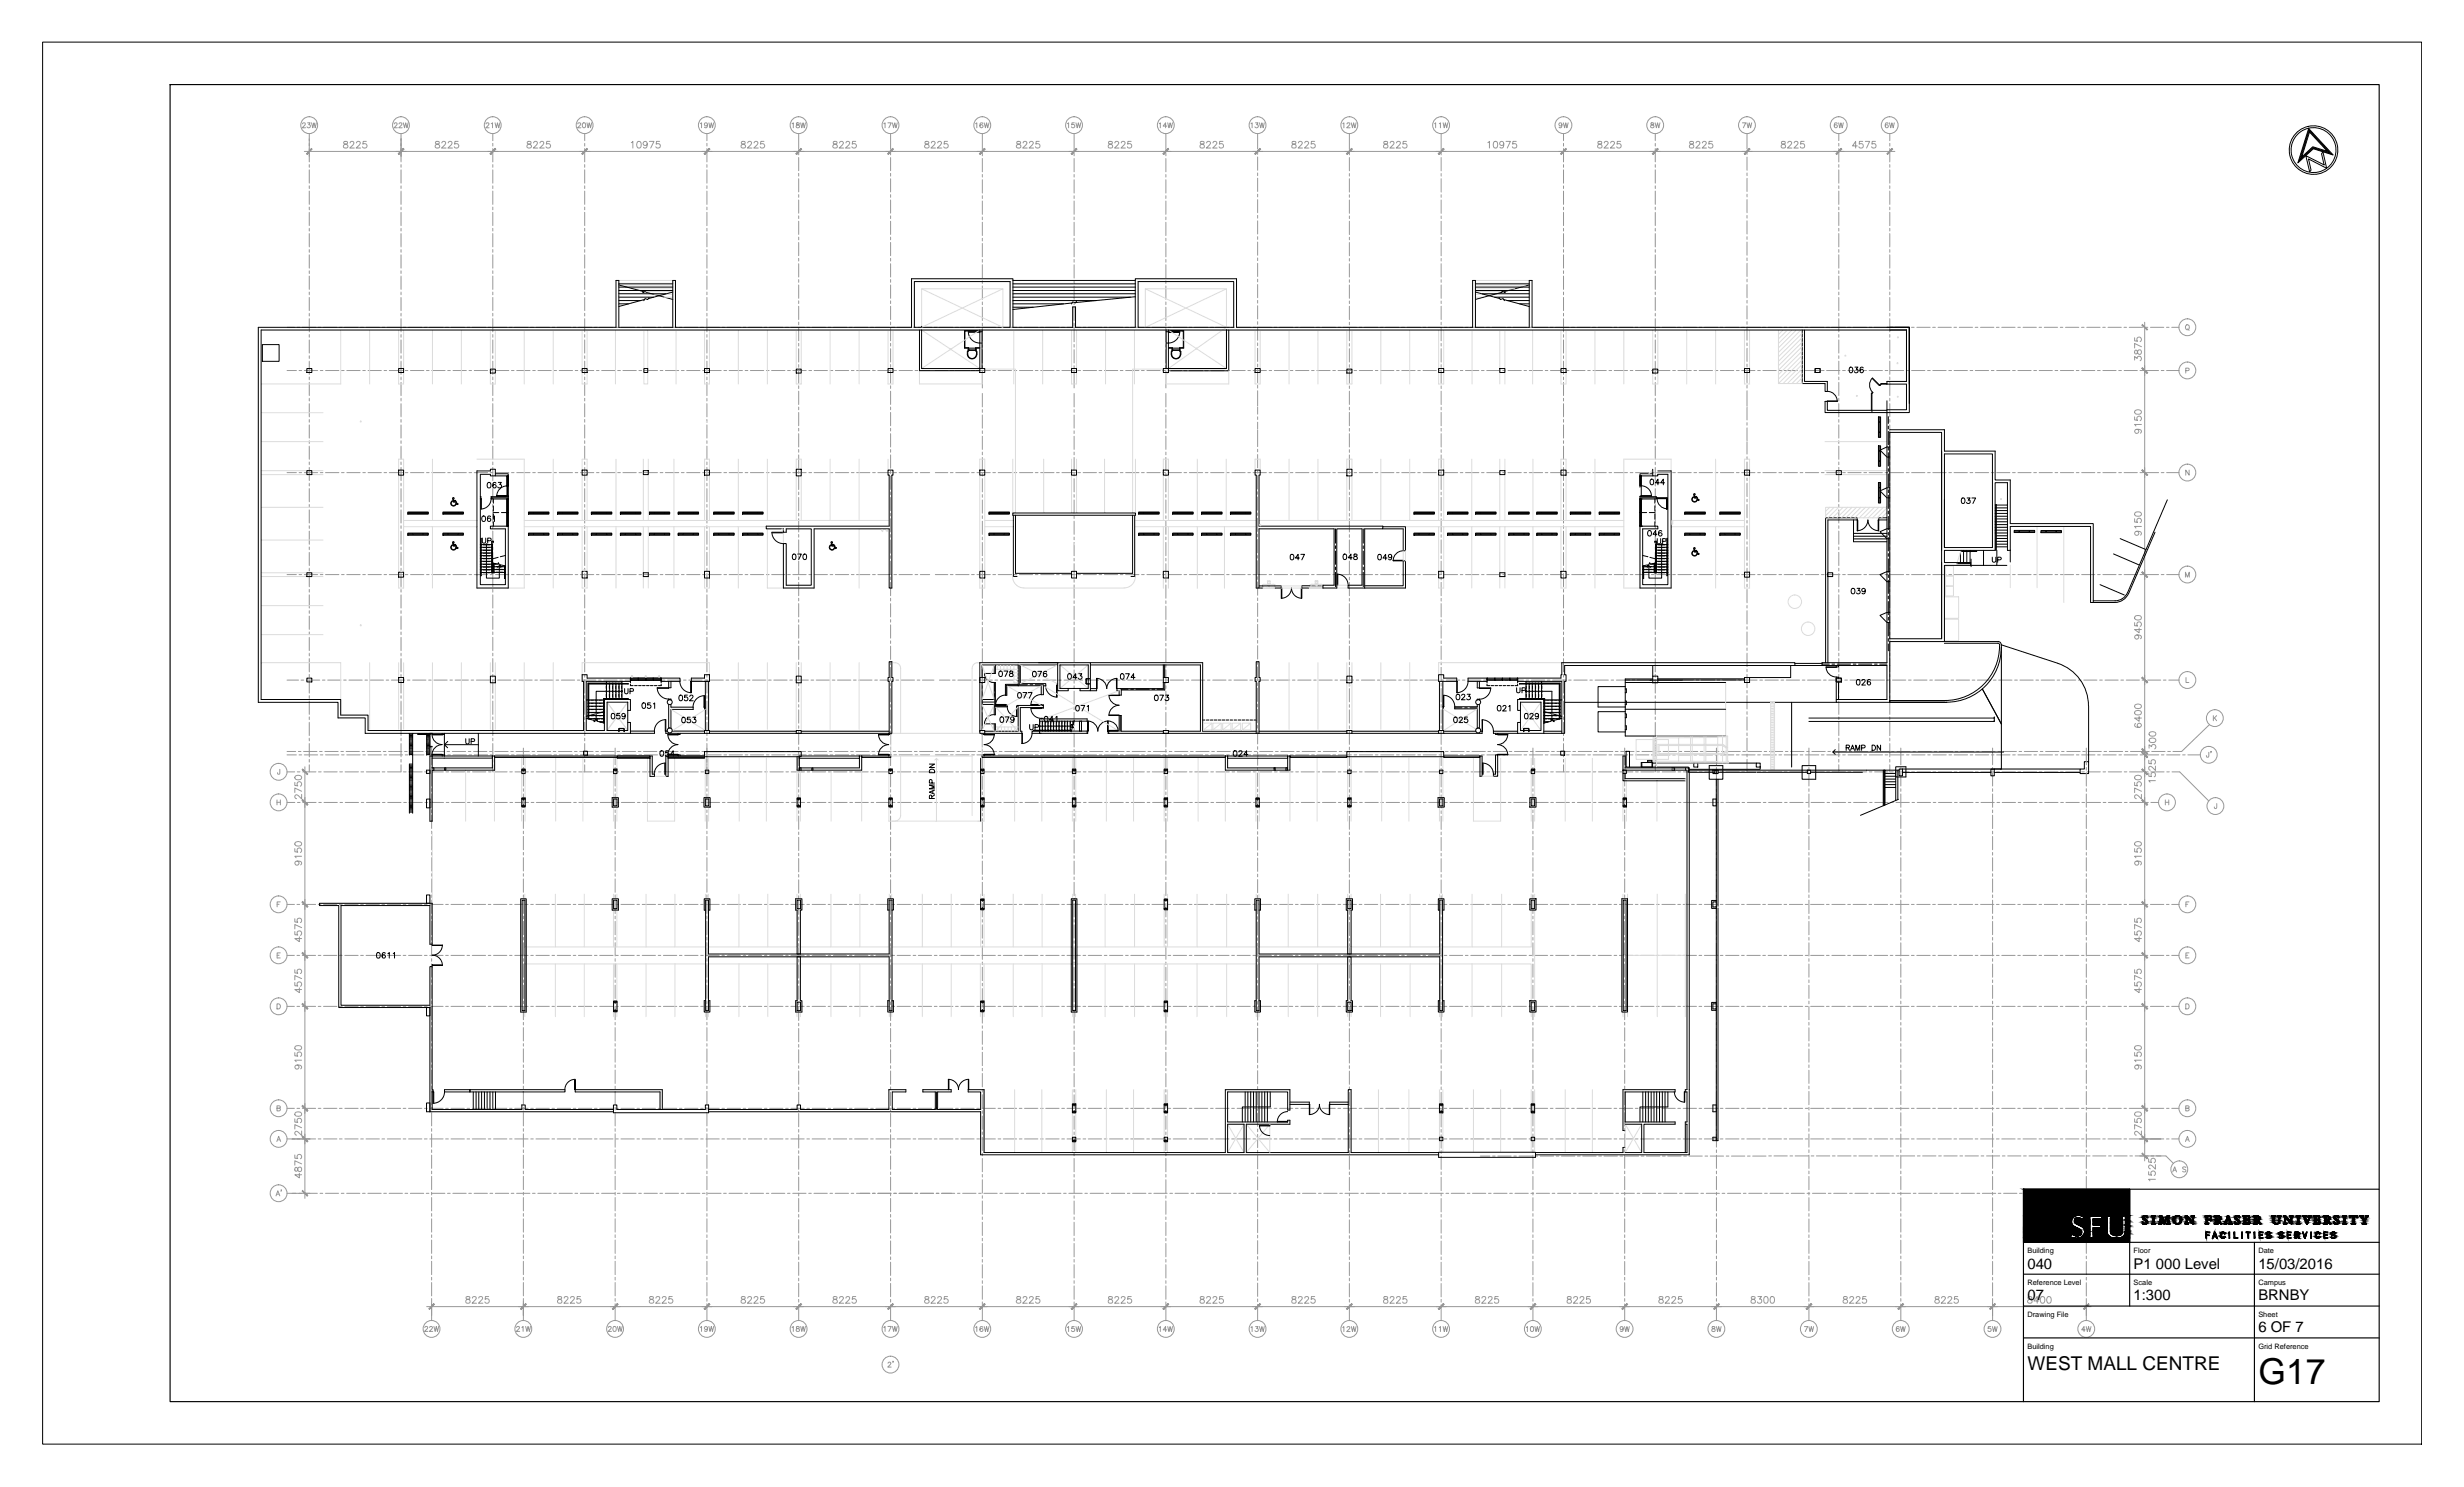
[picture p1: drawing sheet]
<svg xmlns="http://www.w3.org/2000/svg" width="737mm" height="444mm" viewBox="0 0 737 444" stroke-linecap="round" stroke-linejoin="round" font-family="sans-serif">
<defs><g id="words">
<text font-size="10.6" x="675.1" y="413.7">G17</text>
<text font-size="5.7" x="606.1" y="409.5">WEST MALL CENTRE</text>
<g font-size="4.4">
<text x="606.1" y="379.2">040</text>
<text x="637.8" y="379.2">P1 000 Level</text>
<text x="675.1" y="379.2">15/03/2016</text>
<text x="606.1" y="388.7">07</text>
<text x="637.8" y="388.7">1:300</text>
<text x="675.1" y="388.7">BRNBY</text>
<text x="675.1" y="398.1">6 OF 7</text>
</g>
<g font-size="2.2">
<text x="606.1" y="374.5">Building</text>
<text x="637.8" y="374.5">Floor</text>
<text x="675.1" y="374.5">Date</text>
<text x="606.1" y="384.1">Reference Level</text>
<text x="637.8" y="384.1">Scale</text>
<text x="675.1" y="384.1">Campus</text>
<text x="606.1" y="393.6">Drawing File</text>
<text x="675.1" y="393.6">Sheet</text>
<text x="606.1" y="403.1">Building</text>
<text x="675.1" y="403.1">Grid Reference</text>
</g>
</g></defs>
<!-- layer: FP040_P1|SGR -->
<g fill="none" stroke="#989898" stroke-width=".3">
<path d="M92.5 39.9v2.2M119.9 39.9v2.2M147.3 39.9v2.2M174.8 39.9v2.2M211.3 39.9v2.2M238.8 39.9v4.8M266.2 39.9v4.8M293.7 39.9v5.1M321.1 39.9v5.1M348.5 39.9v5.1M376 39.9v4.6M403.4 39.9v4.8"/>
<path d="M430.8 39.9v4.8M467.4 39.9v2.2M494.8 39.9v2.2M522.3 39.9v4.6M549.7 39.9v2.2M564.9 39.9v2.2M92.5 42.9v.8M92.5 44.4v4M92.5 49.2v.8M92.5 50.8v4M92.5 55.6v.8M92.5 57.1v4"/>
<path d="M119.9 42.9v.8M119.9 44.4v4M119.9 49.2v.8M119.9 50.8v4M119.9 55.6v.8M119.9 57.1v4M147.3 42.9v.8M147.3 44.4v4M147.3 49.2v.8M147.3 50.8v4M147.3 55.6v.8M147.3 57.1v4"/>
<path d="M174.8 42.9v.8M174.8 44.4v4M174.8 49.2v.8M174.8 50.8v4M174.8 55.6v.8M174.8 57.1v4M211.3 42.9v.8M211.3 44.4v4M211.3 49.2v.8M211.3 50.8v4M211.3 55.6v.8M211.3 57.1v4"/>
<path d="M238.8 45.5v.8M238.8 47.1v3.9M238.8 51.8v.8M238.8 53.4v4M238.8 58.2v.8M238.8 59.8v3.9M266.2 45.5v.8M266.2 47.1v3.9M266.2 51.8v.8M266.2 53.4v4M266.2 58.2v.8M266.2 59.8v3.9"/>
<path d="M293.7 45.8v.8M293.7 47.4v4M293.7 52.2v.7M293.7 53.7v4M293.7 58.5v.8M321.1 45.8v.8M321.1 47.4v4M321.1 52.2v.7M321.1 53.7v4M321.1 58.5v.8M348.5 45.8v.8M348.5 47.4v4"/>
<path d="M348.5 52.2v.7M348.5 53.7v4M348.5 58.5v.8M376 45.4v.8M376 46.9v4M376 51.7v.8M376 53.3v3.9M376 58.1v.8M376 59.7v3.9M403.4 45.5v.8M403.4 47.1v4M403.4 51.9v.7"/>
<path d="M403.4 53.4v4M403.4 58.2v.8M403.4 59.8v4M430.8 45.5v.8M430.8 47.1v4M430.8 51.9v.7M430.8 53.4v4M430.8 58.2v.8M430.8 59.8v4M467.4 42.9v.8M467.4 44.4v4M467.4 49.2v.8"/>
<path d="M467.4 50.8v4M467.4 55.6v.8M467.4 57.1v4M494.8 42.9v.8M494.8 44.4v4M494.8 49.2v.8M494.8 50.8v4M494.8 55.6v.8M494.8 57.1v4M522.3 45.4v.8M522.3 47v3.9M522.3 51.7v.8"/>
<path d="M522.3 53.3v3.9M522.3 58.1v.8M522.3 59.7v3.9M549.7 42.9v.8M549.7 44.4v4M549.7 49.2v.8M549.7 50.8v4M549.7 55.6v.8M549.7 57.1v4M564.9 42.9v.8M564.9 44.4v4M564.9 49.2v.8"/>
<path d="M564.9 50.8v4M564.9 55.6v.8M564.9 57.1v4M92.5 61.9v.8M92.5 63.5v4M92.5 68.3v.8M92.5 69.8v4M92.5 74.6v.8M92.5 76.2v4M119.9 61.9v.8M119.9 63.5v4M119.9 68.3v.8"/>
<path d="M119.9 69.8v4M119.9 74.6v.8M119.9 76.2v4M147.3 61.9v.8M147.3 63.5v4M147.3 68.3v.8M147.3 69.8v4M147.3 74.6v.8M147.3 76.2v4M174.8 61.9v.8M174.8 63.5v4M174.8 68.3v.8"/>
<path d="M174.8 69.8v4M174.8 74.6v.8M174.8 76.2v4M211.3 61.9v.8M211.3 63.5v4M211.3 68.3v.8M211.3 69.8v4M211.3 74.6v.8M211.3 76.2v4M238.8 64.5v.8M238.8 66.1v4M238.8 70.9v.8"/>
<path d="M238.8 72.5v3.9M238.8 77.2v.8M238.8 78.8v4M266.2 64.5v.8M266.2 66.1v4M266.2 70.9v.8M266.2 72.5v3.9M266.2 77.2v.8M266.2 78.8v4M293.7 60.1v4M293.7 64.9v.8M293.7 66.4v4"/>
<path d="M293.7 71.2v.8M293.7 72.8v4M293.7 77.6v.8M293.7 79.1v4M321.1 60.1v4M321.1 64.9v.8M321.1 66.4v4M321.1 71.2v.8M321.1 72.8v4M321.1 77.6v.8M321.1 79.1v4M348.5 60.1v4"/>
<path d="M348.5 64.9v.8M348.5 66.4v4M348.5 71.2v.8M348.5 72.8v4M348.5 77.6v.8M348.5 79.1v4M376 64.4v.8M376 66v3.9M376 70.8v.8M376 72.4v3.9M376 77.1v.8M376 78.7v3.9"/>
<path d="M403.4 64.6v.7M403.4 66.1v4M403.4 70.9v.8M403.4 72.5v4M403.4 77.3v.7M403.4 78.8v4M430.8 64.6v.7M430.8 66.1v4M430.8 70.9v.8M430.8 72.5v4M430.8 77.3v.7M430.8 78.8v4"/>
<path d="M467.4 61.9v.8M467.4 63.5v4M467.4 68.3v.8M467.4 69.8v4M467.4 74.6v.8M467.4 76.2v4M494.8 61.9v.8M494.8 63.5v4M494.8 68.3v.8M494.8 69.8v4M494.8 74.6v.8M494.8 76.2v4"/>
<path d="M522.3 64.4v.8M522.3 66v3.9M522.3 70.8v.8M522.3 72.4v3.9M522.3 77.1v.8M522.3 78.7v3.9M549.7 61.9v.8M549.7 63.5v4M549.7 68.3v.8M549.7 69.8v4M549.7 74.6v.8M549.7 76.2v4"/>
<path d="M564.9 61.9v.8M564.9 63.5v4M564.9 68.3v.8M564.9 69.8v4M564.9 74.6v.8M564.9 76.2v4M85.8 97.8h2.2M88.8 97.8h.8M90.4 97.8h4M92.5 81v.8M92.5 82.5v4M92.5 87.3v.8"/>
<path d="M92.5 88.9v4M92.5 93.7v.8M92.5 95.3v3.9M95.1 97.8h.8M96.7 97.8h4M101.5 97.8h.8M103.1 97.8h4M107.8 97.8h.8M109.4 97.8h4M114.2 97.8h.8M115.8 97.8h4M119.9 81v.8"/>
<path d="M119.9 82.5v4M119.9 87.3v.8M119.9 88.9v4M119.9 93.7v.8M119.9 95.3v3.9M120.5 97.8h.8M122.1 97.8h4M126.9 97.8h.8M128.5 97.8h4M133.2 97.8h.8M134.8 97.8h4M139.6 97.8h.8"/>
<path d="M141.2 97.8h4M146 97.8h.7M147.3 81v.8M147.3 82.5v4M147.3 87.3v.8M147.3 88.9v4M147.3 93.7v.8M147.3 95.3v3.9M147.5 97.8h4M152.3 97.8h.8M153.9 97.8h4M158.7 97.8h.7"/>
<path d="M160.2 97.8h4M165 97.8h.8M166.6 97.8h4M171.4 97.8h.7M172.9 97.8h4M174.8 81v.8M174.8 82.5v4M174.8 87.3v.8M174.8 88.9v4M174.8 93.7v.8M174.8 95.3v3.9M177.7 97.8h.8"/>
<path d="M179.3 97.8h4M184.1 97.8h.7M185.6 97.8h4M190.4 97.8h.8M192 97.8h4M196.8 97.8h.7M198.3 97.8h4M203.1 97.8h.8M204.7 97.8h4M209.5 97.8h.7M211 97.8h4M211.3 81v.8"/>
<path d="M211.3 82.5v4M211.3 87.3v.8M211.3 88.9v4M211.3 93.7v.8M211.3 95.3v3.9M215.8 97.8h.8M217.4 97.8h4M222.2 97.8h.7M223.7 97.8h4M228.5 97.8h.8M230.1 97.8h4M234.9 97.8h.7"/>
<path d="M236.4 97.8h4M238.8 83.6v.8M238.8 85.2v4M238.8 89.9v.8M238.8 91.5v4M238.8 96.3v.8M238.8 97.9v4M241.2 97.8h.8M242.8 97.8h4M247.6 97.8h.7M249.1 97.8h4M253.9 97.8h.8"/>
<path d="M255.5 97.8h4M260.3 97.8h.8M261.8 97.8h4M266.2 83.6v.8M266.2 85.2v4M266.2 89.9v.8M266.2 91.5v4M266.2 96.3v.8M266.2 97.9v4M266.6 97.8h.8M268.2 97.8h4M273 97.8h.8"/>
<path d="M274.5 97.8h4M279.3 97.8h.8M280.9 97.8h4M285.7 97.8h.8M287.2 97.8h4M292 97.8h.8M293.6 97.8h4M293.7 83.9v.8M293.7 85.5v4M293.7 90.3v.8M293.7 91.8v4M293.7 96.6v.8"/>
<path d="M293.7 98.2v4M298.4 97.8h.8M299.9 97.8h4M304.7 97.8h.8M306.3 97.8h4M311.1 97.8h.8M312.6 97.8h4M317.4 97.8h.8M319 97.8h4M321.1 83.9v.8M321.1 85.5v4M321.1 90.3v.8"/>
<path d="M321.1 91.8v4M321.1 96.6v.8M321.1 98.2v4M323.8 97.8h.8M325.3 97.8h4M330.1 97.8h.8M331.7 97.8h4M336.5 97.8h.8M338 97.8h4M342.8 97.8h.8M344.4 97.8h4M348.5 83.9v.8"/>
<path d="M348.5 85.5v4M348.5 90.3v.8M348.5 91.8v4M348.5 96.6v.8M348.5 98.2v4M349.2 97.8h.8M350.7 97.8h4M355.5 97.8h.8M357.1 97.8h4M361.9 97.8h.8M363.4 97.8h4M368.2 97.8h.8"/>
<path d="M369.8 97.8h4M374.6 97.8h.8M376 83.5v.8M376 85.1v3.9M376 89.8v.8M376 91.4v3.9M376 96.2v.8M376 97.8v3.9M376.2 97.8h3.9M380.9 97.8h.8M382.5 97.8h4M387.3 97.8h.8"/>
<path d="M388.9 97.8h3.9M393.6 97.8h.8M395.2 97.8h4M400 97.8h.8M401.6 97.8h3.9M403.4 83.6v.8M403.4 85.2v4M403.4 90v.7M403.4 91.5v4M403.4 96.3v.8M403.4 97.9v4M406.3 97.8h.8"/>
<path d="M407.9 97.8h4M412.7 97.8h.8M414.3 97.8h3.9M419 97.8h.8M420.6 97.8h4M425.4 97.8h.8M427 97.8h3.9M430.8 83.6v.8M430.8 85.2v4M430.8 90v.7M430.8 91.5v4M430.8 96.3v.8"/>
<path d="M430.8 97.9v4M431.7 97.8h.8M433.3 97.8h4M438.1 97.8h.8M439.7 97.8h3.9M444.4 97.8h.8M446 97.8h4M450.8 97.8h.8M452.4 97.8h3.9M457.1 97.8h.8M458.7 97.8h4M463.5 97.8h.8"/>
<path d="M465.1 97.8h3.9M467.4 81v.8M467.4 82.5v4M467.4 87.3v.8M467.4 88.9v4M467.4 93.7v.8M467.4 95.3v3.9M469.8 97.8h.8M471.4 97.8h4M476.2 97.8h.8M477.8 97.8h3.9M482.5 97.8h.8"/>
<path d="M484.1 97.8h4M488.9 97.8h.8M490.5 97.8h4M494.8 81v.8M494.8 82.5v4M494.8 87.3v.8M494.8 88.9v4M494.8 93.7v.8M494.8 95.3v3.9M495.2 97.8h.8M496.8 97.8h4M501.6 97.8h.8"/>
<path d="M503.2 97.8h4M507.9 97.8h.8M509.5 97.8h4M514.3 97.8h.8M515.9 97.8h4M520.6 97.8h.8M522.2 97.8h4M522.3 83.5v.8M522.3 85.1v3.9M522.3 89.8v.8M522.3 91.4v3.9M522.3 96.2v.8"/>
<path d="M522.3 97.8v3.9M527 97.8h.8M528.6 97.8h4M533.3 97.8h.8M534.9 97.8h4M539.7 97.8h.8M541.3 97.8h4M546 97.8h.8M547.6 97.8h4M549.7 81v.8M549.7 82.5v4M549.7 87.3v.8"/>
<path d="M549.7 88.9v4M549.7 93.7v.8M549.7 95.3v3.9M552.4 97.8h.8M554 97.8h4M558.7 97.8h.8M560.3 97.8h4M564.9 81v.8M564.9 82.5v4M564.9 87.3v.8M564.9 88.9v4M564.9 93.7v.8"/>
<path d="M564.9 95.3v3.9M565.1 97.8h.8M566.7 97.8h4M571.4 97.8h.8M573 97.8h4M577.8 97.8h.8M579.4 97.8h4M584.1 97.8h.8M585.7 97.8h4M590.5 97.8h.8M592.1 97.8h4M596.8 97.8h.8"/>
<path d="M598.4 97.8h4M603.2 97.8h.8M604.8 97.8h4M609.6 97.8h.7M611.1 97.8h4M615.9 97.8h.8M617.5 97.8h4M622.3 97.8h.7M623.8 97.8h4M628.6 97.8h.8M630.2 97.8h4M635 97.8h.7"/>
<path d="M636.5 97.8h4M641.3 97.8h.8M642.9 97.8h4M647.7 97.8h.7M649.2 97.8h2.2M85.8 110.8h2.8M89.4 110.8h.8M91 110.8h4M92.5 100v.8M92.5 101.6v4M92.5 106.4v.8M92.5 108v3.9"/>
<path d="M92.5 112.7v.8M92.5 114.3v4M92.5 119.1v.8M95.8 110.8h.7M97.3 110.8h4M102.1 110.8h.8M103.7 110.8h4M108.5 110.8h.7M110 110.8h4M114.8 110.8h.8M116.4 110.8h4M119.9 100v.8"/>
<path d="M119.9 101.6v4M119.9 106.4v.8M119.9 108v3.9M119.9 112.7v.8M119.9 114.3v4M119.9 119.1v.8M121.2 110.8h.7M122.7 110.8h4M127.5 110.8h.8M129.1 110.8h4M133.9 110.8h.7M135.4 110.8h4"/>
<path d="M140.2 110.8h.8M141.8 110.8h4M146.6 110.8h.7M147.3 100v.8M147.3 101.6v4M147.3 106.4v.8M147.3 108v3.9M147.3 112.7v.8M147.3 114.3v4M147.3 119.1v.8M148.1 110.8h4M152.9 110.8h.8"/>
<path d="M154.5 110.8h4M159.3 110.8h.7M160.8 110.8h4M165.6 110.8h.8M167.2 110.8h4M172 110.8h.7M173.5 110.8h4M174.8 100v.8M174.8 101.6v4M174.8 106.4v.8M174.8 108v3.9M174.8 112.7v.8"/>
<path d="M174.8 114.3v4M174.8 119.1v.8M178.3 110.8h.8M179.9 110.8h4M184.7 110.8h.8M186.2 110.8h4M191 110.8h.8M192.6 110.8h4M197.4 110.8h.8M198.9 110.8h4M203.7 110.8h.8M205.3 110.8h4"/>
<path d="M210.1 110.8h.8M211.3 100v.8M211.3 101.6v4M211.3 106.4v.8M211.3 108v3.9M211.3 112.7v.8M211.3 114.3v4M211.3 119.1v.8M211.6 110.8h4M216.4 110.8h.8M218 110.8h4M222.8 110.8h.8"/>
<path d="M224.3 110.8h4M229.1 110.8h.8M230.7 110.8h4M235.5 110.8h.8M237 110.8h4M238.8 102.6v.8M238.8 104.2v4M238.8 109v.8M238.8 110.6v4M238.8 115.3v.8M238.8 116.9v4M241.8 110.8h.8"/>
<path d="M243.4 110.8h4M248.2 110.8h.8M249.7 110.8h4M254.5 110.8h.8M256.1 110.8h4M260.9 110.8h.8M262.4 110.8h4M266.2 102.6v.8M266.2 104.2v4M266.2 109v.8M266.2 110.6v4M266.2 115.3v.8"/>
<path d="M266.2 116.9v4M267.2 110.8h.8M268.8 110.8h4M273.6 110.8h.8M275.1 110.8h2.8M279.6 110.8h3.7M284.1 110.8h.8M285.7 110.8h4M290.4 110.8h.9M292.1 110.8h3.9M293.7 103v.8M293.7 104.5v4"/>
<path d="M293.7 109.3v.8M293.7 110.9v5.1M293.7 117.6v4M296.8 110.8h.8M298.4 110.8h4M303.1 110.8h.9M304.8 110.8h3.9M309.5 110.8h.8M311.1 110.8h4M315.8 110.8h.9M317.5 110.8h3.9M321.1 103v.8"/>
<path d="M321.1 104.5v4M321.1 109.3v.8M321.1 110.9v5.1M321.1 117.6v4M322.2 110.8h.8M323.8 110.8h4M328.5 110.8h.9M330.2 110.8h3.9M334.9 110.8h.8M336.5 110.8h4M341.2 110.8h.9M342.9 110.8h3.9"/>
<path d="M347.6 110.8h.8M348.5 103v.8M348.5 104.5v4M348.5 109.3v.8M348.5 110.9v5.1M348.5 117.6v4M349.2 110.8h4M353.9 110.8h.9M355.6 110.8h3.9M360.3 110.8h.8M361.9 110.8h4M366.7 110.8h.8"/>
<path d="M368.3 110.8h3.9M373 110.8h.8M374.6 110.8h4M376 102.5v.8M376 104.1v3.9M376 108.9v.8M376 110.5v3.9M376 115.2v.8M376 116.8v4.6M379.4 110.8h.8M381 110.8h3.9M385.7 110.8h.8"/>
<path d="M387.3 110.8h4M392.1 110.8h.8M393.7 110.8h3.9M398.4 110.8h.8M400 110.8h4M403.4 102.7v.7M403.4 104.2v4M403.4 109v.8M403.4 110.6v4M403.4 115.4v.7M403.4 116.9v4M404.8 110.8h.8"/>
<path d="M406.4 110.8h3.9M411.1 110.8h.8M412.7 110.8h4M417.5 110.8h.8M419.1 110.8h3.9M423.8 110.8h.8M425.4 110.8h4M430.2 110.8h.8M430.8 102.7v.7M430.8 104.2v4M430.8 109v.8M430.8 110.6v4"/>
<path d="M430.8 115.4v.7M430.8 116.9v4M431.8 110.8h3.9M436.5 110.8h.8M438.1 110.8h4M442.9 110.8h.8M444.5 110.8h3.9M449.2 110.8h.8M450.8 110.8h4M455.6 110.8h.8M457.2 110.8h3.9M461.9 110.8h.8"/>
<path d="M463.5 110.8h4M467.4 100v.8M467.4 101.6v4M467.4 106.4v.8M467.4 108v3.9M467.4 112.7v.8M467.4 114.3v4M467.4 119.1v.8M468.3 110.8h.8M469.9 110.8h3.9M474.6 110.8h.8M476.2 110.8h4"/>
<path d="M481 110.8h.8M482.6 110.8h3.9M487.3 110.8h.8M488.9 110.8h4M493.7 110.8h.8M494.8 100v.8M494.8 101.6v4M494.8 106.4v.8M494.8 108v3.9M494.8 112.7v.8M494.8 114.3v4M494.8 119.1v.8"/>
<path d="M495.3 110.8h3.9M500 110.8h.8M501.6 110.8h4M506.4 110.8h.8M508 110.8h3.9M512.7 110.8h.8M514.3 110.8h4M519.1 110.8h.8M520.7 110.8h3.9M522.3 102.5v.8M522.3 104.1v3.9M522.3 108.9v.8"/>
<path d="M522.3 110.5v3.9M522.3 115.2v.8M522.3 116.8v4.6M525.4 110.8h.8M527 110.8h4M531.8 110.8h.8M533.4 110.8h3.9M538.1 110.8h.8M539.7 110.8h4M544.5 110.8h.8M546.1 110.8h3.9M549.7 100v.8"/>
<path d="M549.7 101.6v4M549.7 106.4v.8M549.7 108v3.9M549.7 112.7v.8M549.7 114.3v4M549.7 119.1v.8M550.8 110.8h.8M552.4 110.8h4M557.2 110.8h.8M558.8 110.8h3.9M563.5 110.8h.8M564.9 100v.8"/>
<path d="M564.9 101.6v4M564.9 106.4v.8M564.9 108v3.9M564.9 112.7v.8M564.9 114.3v4M564.9 119.1v.8M565.1 110.8h4M569.9 110.8h.8M571.5 110.8h3.9M576.2 110.8h.8M577.8 110.8h4M582.6 110.8h.8"/>
<path d="M584.2 110.8h3.9M588.9 110.8h.8M590.5 110.8h4M595.3 110.8h.8M596.9 110.8h3.9M601.6 110.8h.8M603.3 110.8h3.9M608 110.8h.8M609.6 110.8h3.9M614.3 110.8h.8M616 110.8h3.9M620.7 110.8h.8"/>
<path d="M622.3 110.8h3.9M627 110.8h.8M628.7 110.8h3.9M633.4 110.8h.8M635 110.8h3.9M639.7 110.8h.8M641.4 110.8h3.9M646.1 110.8h.8M647.7 110.8h3.7M92.5 120.7v3.9M92.5 125.4v.8M92.5 127v4"/>
<path d="M92.5 131.8v.8M92.5 133.4v3.9M92.5 138.1v.8M92.5 139.7v4M119.9 120.7v3.9M119.9 125.4v.8M119.9 127v4M119.9 131.8v.8M119.9 133.4v3.9M119.9 138.1v.8M119.9 139.7v4M147.3 120.7v3.9"/>
<path d="M147.3 125.4v.8M147.3 127v4M147.3 131.8v.8M147.3 133.4v3.9M147.3 138.1v.8M147.3 139.7v4M174.8 120.7v3.9M174.8 125.4v.8M174.8 127v4M174.8 131.8v.8M174.8 133.4v3.9M174.8 138.1v.8"/>
<path d="M174.8 139.7v4M211.3 120.7v3.9M211.3 125.4v.8M211.3 127v4M211.3 131.8v.8M211.3 133.4v3.9M211.3 138.1v.8M211.3 139.7v4M238.8 121.7v.8M238.8 123.3v4M238.8 128v.8M238.8 129.6v4"/>
<path d="M238.8 134.4v.8M238.8 136v4M266.2 121.7v.8M266.2 123.3v4M266.2 128v.8M266.2 129.6v4M266.2 134.4v.8M266.2 136v4M293.7 122.4v.8M293.7 124.1v3.9M293.7 128.8v.8M293.7 130.4v3.9"/>
<path d="M293.7 135.1v.8M293.7 136.8v3.9M321.1 122.4v.8M321.1 124.1v3.9M321.1 128.8v.8M321.1 130.4v3.9M321.1 135.1v.8M321.1 136.8v3.9M348.5 122.4v.8M348.5 124.1v3.9M348.5 128.8v.8M348.5 130.4v3.9"/>
<path d="M348.5 135.1v.8M348.5 136.8v3.9M376 121.7v2.1M376 124.6v.8M376 126.2v2.1M376 128.6v4.9M376 134.3v.8M376 135.9v3.9M403.4 121.7v.8M403.4 123.3v4M403.4 128.1v.8M403.4 129.6v4"/>
<path d="M403.4 134.4v.8M403.4 136v4M430.8 121.7v.8M430.8 123.3v4M430.8 128.1v.8M430.8 129.6v4M430.8 134.4v.8M430.8 136v4M467.4 120.7v3.9M467.4 125.4v.8M467.4 127v4M467.4 131.8v.8"/>
<path d="M467.4 133.4v3.9M467.4 138.1v.8M467.4 139.7v4M494.8 120.7v3.9M494.8 125.4v.8M494.8 127v4M494.8 131.8v.8M494.8 133.4v3.9M494.8 138.1v.8M494.8 139.7v4M522.3 121.7v3.8M522.3 126.3v.8"/>
<path d="M522.3 127.9v3.8M522.3 132.1v3.6M522.3 136.5v.8M522.3 138.1v4M549.7 120.7v3.9M549.7 125.4v.8M549.7 127v4M549.7 131.8v.8M549.7 133.4v3.9M549.7 138.1v.8M549.7 139.7v4M564.9 120.7v3.9"/>
<path d="M564.9 125.4v.8M564.9 127v4M564.9 131.8v.8M564.9 133.4v3.9M564.9 138.1v.8M564.9 139.7v4M85.8 141.3h2.8M89.4 141.3h.8M91 141.3h4M92.5 144.5v.8M92.5 146.1v3.9M92.5 150.8v.8"/>
<path d="M92.5 152.4v4M92.5 157.2v.8M92.5 158.8v3.9M95.8 141.3h.7M97.3 141.3h4M102.1 141.3h.8M103.7 141.3h4M108.5 141.3h.7M110 141.3h4M114.8 141.3h.8M116.4 141.3h4M119.9 144.5v.8"/>
<path d="M119.9 146.1v3.9M119.9 150.8v.8M119.9 152.4v4M119.9 157.2v.8M119.9 158.8v3.9M121.2 141.3h.7M122.7 141.3h4M127.5 141.3h.8M129.1 141.3h4M133.9 141.3h.7M135.4 141.3h4M140.2 141.3h.8"/>
<path d="M141.8 141.3h4M146.6 141.3h.7M147.3 144.5v.8M147.3 146.1v3.9M147.3 150.8v.8M147.3 152.4v4M147.3 157.2v.8M147.3 158.8v3.9M148.1 141.3h4M152.9 141.3h.8M154.5 141.3h4M159.3 141.3h.7"/>
<path d="M160.8 141.3h4M165.6 141.3h.8M167.2 141.3h4M172 141.3h.7M173.5 141.3h4M174.8 144.5v.8M174.8 146.1v3.9M174.8 150.8v.8M174.8 152.4v4M174.8 157.2v.8M174.8 158.8v3.9M178.3 141.3h.8"/>
<path d="M179.9 141.3h4M184.7 141.3h.8M186.2 141.3h4M191 141.3h.8M192.6 141.3h4M197.4 141.3h.8M198.9 141.3h4M203.7 141.3h.8M205.3 141.3h4M210.1 141.3h.8M211.3 144.5v.8M211.3 146.1v3.9"/>
<path d="M211.3 150.8v.8M211.3 152.4v4M211.3 157.2v.8M211.3 158.8v3.9M211.6 141.3h4M216.4 141.3h.8M218 141.3h4M222.8 141.3h.8M224.3 141.3h4M229.1 141.3h.8M230.7 141.3h4M235.5 141.3h.8"/>
<path d="M237 141.3h4M238.8 140.7v.8M238.8 142.3v4M238.8 147.1v.8M238.8 148.7v4M238.8 153.4v.8M238.8 155v4M238.8 159.8v.8M241.8 141.3h.8M243.4 141.3h4M248.2 141.3h.8M249.7 141.3h4"/>
<path d="M254.5 141.3h.8M256.1 141.3h4M260.9 141.3h.8M262.4 141.3h4M266.2 140.7v.8M266.2 142.3v4M266.2 147.1v.8M266.2 148.7v4M266.2 153.4v.8M266.2 155v4M266.2 159.8v.8M267.2 141.3h.8"/>
<path d="M268.8 141.3h4M273.6 141.3h.8M275.1 141.3h2.8M279.6 141.3h3.7M284.1 141.3h.8M285.7 141.3h4M290.4 141.3h.9M292.1 141.3h3.9M293.7 141.5v.8M293.7 143.1v3.9M293.7 147.8v.8M293.7 149.5v3.9"/>
<path d="M293.7 154.2v.8M293.7 155.8v3.9M296.8 141.3h.8M298.4 141.3h4M303.1 141.3h.9M304.8 141.3h3.9M309.5 141.3h.8M311.1 141.3h4M315.8 141.3h.9M317.5 141.3h3.9M321.1 141.5v.8M321.1 143.1v3.9"/>
<path d="M321.1 147.8v.8M321.1 149.5v3.9M321.1 154.2v.8M321.1 155.8v3.9M322.2 141.3h.8M323.8 141.3h4M328.5 141.3h.9M330.2 141.3h3.9M334.9 141.3h.8M336.5 141.3h4M341.2 141.3h.9M342.9 141.3h3.9"/>
<path d="M347.6 141.3h.8M348.5 141.5v.8M348.5 143.1v3.9M348.5 147.8v.8M348.5 149.5v3.9M348.5 154.2v.8M348.5 155.8v3.9M349.2 141.3h4M353.9 141.3h.9M355.6 141.3h3.9M360.3 141.3h.8M361.9 141.3h4"/>
<path d="M366.7 141.3h.8M368.3 141.3h3.9M373 141.3h.8M374.6 141.3h4M376 140.6v.8M376 142.2v4M376 147v.8M376 148.6v3.9M376 153.3v.8M376 154.9v4M376 159.7v.8M379.4 141.3h.8"/>
<path d="M381 141.3h3.9M385.7 141.3h.8M387.3 141.3h4M392.1 141.3h.8M393.7 141.3h3.9M398.4 141.3h.8M400 141.3h4M403.4 140.8v.8M403.4 142.3v4M403.4 147.1v.8M403.4 148.7v4M403.4 153.5v.8"/>
<path d="M403.4 155v4M403.4 159.8v.8M404.8 141.3h.8M406.4 141.3h3.9M411.1 141.3h.8M412.7 141.3h4M417.5 141.3h.8M419.1 141.3h3.9M423.8 141.3h.8M425.4 141.3h4M430.2 141.3h.8M430.8 140.8v.8"/>
<path d="M430.8 142.3v4M430.8 147.1v.8M430.8 148.7v4M430.8 153.5v.8M430.8 155v4M430.8 159.8v.8M431.8 141.3h3.9M436.5 141.3h.8M438.1 141.3h4M442.9 141.3h.8M444.5 141.3h3.9M449.2 141.3h.8"/>
<path d="M450.8 141.3h4M455.6 141.3h.8M457.2 141.3h3.9M461.9 141.3h.8M463.5 141.3h4M467.4 144.5v.8M467.4 146.1v3.9M467.4 150.8v.8M467.4 152.4v4M467.4 157.2v.8M467.4 158.8v3.9M468.3 141.3h.8"/>
<path d="M469.9 141.3h3.9M474.6 141.3h.8M476.2 141.3h4M481 141.3h.8M482.6 141.3h3.9M487.3 141.3h.8M488.9 141.3h4M493.7 141.3h.8M494.8 144.5v.8M494.8 146.1v3.9M494.8 150.8v.8M494.8 152.4v4"/>
<path d="M494.8 157.2v.8M494.8 158.8v3.9M495.3 141.3h3.9M500 141.3h.8M501.6 141.3h4M506.4 141.3h.8M508 141.3h3.9M512.7 141.3h.8M514.3 141.3h4M519.1 141.3h.8M520.7 141.3h3.9M522.3 142.9v.8"/>
<path d="M522.3 144.5v3.9M522.3 149.2v.8M522.3 150.8v4M522.3 155.6v.8M522.3 157.2v3.9M525.4 141.3h.8M527 141.3h4M531.8 141.3h.8M533.4 141.3h3.9M538.1 141.3h.8M539.7 141.3h4M544.5 141.3h.8"/>
<path d="M546.1 141.3h3.9M549.7 144.5v.8M549.7 146.1v3.9M549.7 150.8v.8M549.7 152.4v4M549.7 157.2v.8M549.7 158.8v3.9M550.8 141.3h.8M552.4 141.3h4M557.2 141.3h.8M558.8 141.3h3.9M563.5 141.3h.8"/>
<path d="M564.9 144.5v.8M564.9 146.1v3.9M564.9 150.8v.8M564.9 152.4v4M564.9 157.2v.8M564.9 158.8v3.9M565.1 141.3h4M569.9 141.3h.8M571.5 141.3h3.9M576.2 141.3h.8M577.8 141.3h4M582.6 141.3h.8"/>
<path d="M584.2 141.3h3.9M588.9 141.3h.8M590.5 141.3h4M595.3 141.3h.8M596.9 141.3h3.9M601.6 141.3h.8M603.3 141.3h3.9M608 141.3h.8M609.6 141.3h3.9M614.3 141.3h.8M616 141.3h3.9M620.7 141.3h.8"/>
<path d="M622.3 141.3h3.9M627 141.3h.8M628.7 141.3h3.9M633.4 141.3h.8M635 141.3h3.9M639.7 141.3h.8M641.4 141.3h3.9M646.1 141.3h.8M647.7 141.3h3.7M85.8 171.8h2.8M89.4 171.8h.8M91 171.8h4"/>
<path d="M92.5 163.5v.8M92.5 165.1v4M92.5 169.9v.8M92.5 171.5v3.9M92.5 176.2v.8M92.5 177.8v4M95.8 171.8h.7M97.3 171.8h4M102.1 171.8h.8M103.7 171.8h4M108.5 171.8h.7M110 171.8h4"/>
<path d="M114.8 171.8h.8M116.4 171.8h4M119.9 163.5v.8M119.9 165.1v4M119.9 169.9v.8M119.9 171.5v3.9M119.9 176.2v.8M119.9 177.8v4M121.2 171.8h.7M122.7 171.8h4M127.5 171.8h.8M129.1 171.8h4"/>
<path d="M133.9 171.8h.7M135.4 171.8h4M140.2 171.8h.8M141.8 171.8h4M146.6 171.8h.7M147.3 163.5v.8M147.3 165.1v4M147.3 169.9v.8M147.3 171.5v3.9M147.3 176.2v.8M147.3 177.8v4M148.1 171.8h4"/>
<path d="M152.9 171.8h.8M154.5 171.8h4M159.3 171.8h.7M160.8 171.8h4M165.6 171.8h.8M167.2 171.8h4M172 171.8h.7M173.5 171.8h4M174.8 163.5v.8M174.8 165.1v4M174.8 169.9v.8M174.8 171.5v3.9"/>
<path d="M174.8 176.2v.8M174.8 177.8v4M178.3 171.8h.8M179.9 171.8h4M184.7 171.8h.8M186.2 171.8h4M191 171.8h.8M192.6 171.8h4M197.4 171.8h.8M198.9 171.8h4M203.7 171.8h.8M205.3 171.8h4"/>
<path d="M210.1 171.8h.8M211.3 163.5v.8M211.3 165.1v4M211.3 169.9v.8M211.3 171.5v3.9M211.3 176.2v.8M211.3 177.8v4M211.6 171.8h4M216.4 171.8h.8M218 171.8h4M222.8 171.8h.8M224.3 171.8h4"/>
<path d="M229.1 171.8h.8M230.7 171.8h4M235.5 171.8h.8M237 171.8h4M238.8 161.4v4M238.8 166.1v.8M238.8 167.7v4M238.8 172.5v.8M238.8 174.1v4M238.8 178.8v.8M241.8 171.8h.8M243.4 171.8h4"/>
<path d="M248.2 171.8h.8M249.7 171.8h4M254.5 171.8h.8M256.1 171.8h4M260.9 171.8h.8M262.4 171.8h4M266.2 161.4v4M266.2 166.1v.8M266.2 167.7v4M266.2 172.5v.8M266.2 174.1v4M266.2 178.8v.8"/>
<path d="M267.2 171.8h.8M268.8 171.8h4M273.6 171.8h.8M275.1 171.8h2.8M279.6 171.8h3.7M284.1 171.8h.8M285.7 171.8h4M290.4 171.8h.9M292.1 171.8h3.9M293.7 160.5v.8M293.7 162.2v3.9M293.7 166.9v.8"/>
<path d="M293.7 168.5v4M293.7 173.2v.8M293.7 174.9v3.9M293.7 179.6v.8M296.8 171.8h.8M298.4 171.8h4M303.1 171.8h.9M304.8 171.8h3.9M309.5 171.8h.8M311.1 171.8h4M315.8 171.8h.9M317.5 171.8h3.9"/>
<path d="M321.1 160.5v.8M321.1 162.2v3.9M321.1 166.9v.8M321.1 168.5v4M321.1 173.2v.8M321.1 174.9v3.9M321.1 179.6v.8M322.2 171.8h.8M323.8 171.8h4M328.5 171.8h.9M330.2 171.8h3.9M334.9 171.8h.8"/>
<path d="M336.5 171.8h4M341.2 171.8h.9M342.9 171.8h3.9M347.6 171.8h.8M348.5 160.5v.8M348.5 162.2v3.9M348.5 166.9v.8M348.5 168.5v4M348.5 173.2v.8M348.5 174.9v3.9M348.5 179.6v.8M349.2 171.8h4"/>
<path d="M353.9 171.8h.9M355.6 171.8h3.9M360.3 171.8h.8M361.9 171.8h4M366.7 171.8h.8M368.3 171.8h3.9M373 171.8h.8M374.6 171.8h4M376 161.3v3.9M376 166v.8M376 167.6v4M376 172.4v.8"/>
<path d="M376 174v3.9M376 178.7v.8M379.4 171.8h.8M381 171.8h3.9M385.7 171.8h.8M387.3 171.8h4M392.1 171.8h.8M393.7 171.8h3.9M398.4 171.8h.8M400 171.8h4M403.4 161.4v4M403.4 166.2v.8"/>
<path d="M403.4 167.7v4M403.4 172.5v.8M403.4 174.1v4M403.4 178.9v.8M404.8 171.8h.8M406.4 171.8h3.9M411.1 171.8h.8M412.7 171.8h4M417.5 171.8h.8M419.1 171.8h3.9M423.8 171.8h.8M425.4 171.8h4"/>
<path d="M430.2 171.8h.8M430.8 161.4v4M430.8 166.2v.8M430.8 167.7v4M430.8 172.5v.8M430.8 174.1v4M430.8 178.9v.8M431.8 171.8h3.9M436.5 171.8h.8M438.1 171.8h4M442.9 171.8h.8M444.5 171.8h3.9"/>
<path d="M449.2 171.8h.8M450.8 171.8h4M455.6 171.8h.8M457.2 171.8h3.9M461.9 171.8h.8M463.5 171.8h4M467.4 163.5v.8M467.4 165.1v4M467.4 169.9v.8M467.4 171.5v3.9M467.4 176.2v.8M467.4 177.8v4"/>
<path d="M468.3 171.8h.8M469.9 171.8h3.9M474.6 171.8h.8M476.2 171.8h4M481 171.8h.8M482.6 171.8h3.9M487.3 171.8h.8M488.9 171.8h4M493.7 171.8h.8M494.8 163.5v.8M494.8 165.1v4M494.8 169.9v.8"/>
<path d="M494.8 171.5v3.9M494.8 176.2v.8M494.8 177.8v4M495.3 171.8h3.9M500 171.8h.8M501.6 171.8h4M506.4 171.8h.8M508 171.8h3.9M512.7 171.8h.8M514.3 171.8h4M519.1 171.8h.8M520.7 171.8h3.9"/>
<path d="M522.3 161.9v.8M522.3 163.5v4M522.3 168.3v.8M522.3 169.9v3.9M522.3 174.6v.8M522.3 176.2v4M525.4 171.8h.8M527 171.8h4M531.8 171.8h.8M533.4 171.8h3.9M538.1 171.8h.8M539.7 171.8h4"/>
<path d="M544.5 171.8h.8M546.1 171.8h3.9M549.7 163.5v.8M549.7 165.1v4M549.7 169.9v.8M549.7 171.5v3.9M549.7 176.2v.8M549.7 177.8v4M550.8 171.8h.8M552.4 171.8h4M557.2 171.8h.8M558.8 171.8h3.9"/>
<path d="M563.5 171.8h.8M564.9 163.5v.8M564.9 165.1v4M564.9 169.9v.8M564.9 171.5v3.9M564.9 176.2v.8M564.9 177.8v4M565.1 171.8h4M569.9 171.8h.8M571.5 171.8h3.9M576.2 171.8h.8M577.8 171.8h4"/>
<path d="M582.6 171.8h.8M584.2 171.8h3.9M588.9 171.8h.8M590.5 171.8h4M595.3 171.8h.8M596.9 171.8h3.9M601.6 171.8h.8M603.3 171.8h3.9M608 171.8h.8M609.6 171.8h3.9M614.3 171.8h.8M616 171.8h3.9"/>
<path d="M620.7 171.8h.8M622.3 171.8h3.9M627 171.8h.8M628.7 171.8h3.9M633.4 171.8h.8M635 171.8h3.9M639.7 171.8h.8M641.4 171.8h3.9M646.1 171.8h.8M647.7 171.8h3.7M92.5 182.6v.8M92.5 184.2v3.9"/>
<path d="M92.5 188.9v.8M92.5 190.5v4M92.5 195.3v.8M92.5 196.9v3.9M119.9 182.6v.8M119.9 184.2v3.9M119.9 188.9v.8M119.9 190.5v4M119.9 195.3v.8M119.9 196.9v3.9M147.3 182.6v.8M147.3 184.2v3.9"/>
<path d="M147.3 188.9v.8M147.3 190.5v4M147.3 195.3v.8M147.3 196.9v3.9M174.8 182.6v.8M174.8 184.2v3.9M174.8 188.9v.8M174.8 190.5v4M174.8 195.3v.8M174.8 196.9v3.9M211.3 182.6v.8M211.3 184.2v3.9"/>
<path d="M211.3 188.9v.8M211.3 190.5v4M211.3 195.3v.8M211.3 196.9v3.9M238.8 180.4v4M238.8 185.2v.8M238.8 186.8v4M238.8 191.6v.7M238.8 193.1v4M238.8 197.9v.8M238.8 199.5v4M266.2 180.4v4"/>
<path d="M266.2 185.2v.8M266.2 186.8v4M266.2 191.6v.7M266.2 193.1v4M266.2 197.9v.8M266.2 199.5v4M293.7 181.2v4M293.7 185.9v.8M293.7 187.6v3.9M293.7 192.3v.8M293.7 193.9v4M293.7 198.6v.8"/>
<path d="M321.1 181.2v4M321.1 185.9v.8M321.1 187.6v3.9M321.1 192.3v.8M321.1 193.9v4M321.1 198.6v.8M348.5 181.2v4M348.5 185.9v.8M348.5 187.6v3.9M348.5 192.3v.8M348.5 193.9v4M348.5 198.6v.8"/>
<path d="M376 180.3v4M376 185.1v.8M376 186.7v3.9M376 191.4v.8M376 193v4M376 197.8v.8M376 199.4v3.9M403.4 180.4v4M403.4 185.2v.8M403.4 186.8v4M403.4 191.6v.8M403.4 193.1v4"/>
<path d="M403.4 197.9v.8M403.4 199.5v4M430.8 180.4v4M430.8 185.2v.8M430.8 186.8v4M430.8 191.6v.8M430.8 193.1v4M430.8 197.9v.8M430.8 199.5v4M467.4 182.6v.8M467.4 184.2v3.9M467.4 188.9v.8"/>
<path d="M467.4 190.5v4M467.4 195.3v.8M467.4 196.9v3.9M494.8 182.6v.8M494.8 184.2v3.9M494.8 188.9v.8M494.8 190.5v4M494.8 195.3v.8M494.8 196.9v3.9M522.3 181v.8M522.3 182.6v3.9M522.3 187.3v.8"/>
<path d="M522.3 188.9v4M522.3 193.7v.8M522.3 195.3v3.9M549.7 182.6v.8M549.7 184.2v3.9M549.7 188.9v.8M549.7 190.5v4M549.7 195.3v.8M549.7 196.9v3.9M564.9 182.6v.8M564.9 184.2v3.9M564.9 188.9v.8"/>
<path d="M564.9 190.5v4M564.9 195.3v.8M564.9 196.9v3.9M85.8 203.3h3.4M90 203.3h.8M91.6 203.3h4M92.5 201.6v.8M92.5 203.2v4M92.5 208v.8M92.5 209.6v3.9M92.5 214.3v.8M92.5 215.9v4"/>
<path d="M96.4 203.3h.8M98 203.3h3.9M102.7 203.3h.8M104.3 203.3h4M109.1 203.3h.8M110.7 203.3h3.9M115.4 203.3h.8M117 203.3h4M119.9 201.6v.8M119.9 203.2v4M119.9 208v.8M119.9 209.6v3.9"/>
<path d="M119.9 214.3v.8M119.9 215.9v4M121.8 203.3h.8M123.4 203.3h3.9M128.1 203.3h.8M129.7 203.3h4M134.5 203.3h.8M136.1 203.3h3.9M140.8 203.3h.8M142.4 203.3h4M147.2 203.3h.8M147.3 201.6v.8"/>
<path d="M147.3 203.2v4M147.3 208v.8M147.3 209.6v3.9M147.3 214.3v.8M147.3 215.9v4M148.8 203.3h3.9M153.5 203.3h.8M155.1 203.3h4M159.9 203.3h.8M161.5 203.3h3.9M166.2 203.3h.8M167.8 203.3h4"/>
<path d="M172.6 203.3h.8M174.2 203.3h3.9M174.8 201.6v.8M174.8 203.2v4M174.8 208v.8M174.8 209.6v3.9M174.8 214.3v.8M174.8 215.9v4M178.9 203.3h.8M180.5 203.3h4M185.3 203.3h.8M186.9 203.3h3.9"/>
<path d="M191.6 203.3h.8M193.2 203.3h4M198 203.3h.8M199.6 203.3h3.9M204.3 203.3h.8M205.9 203.3h4M210.7 203.3h.8M211.3 201.6v.8M211.3 203.2v4M211.3 208v.8M211.3 209.6v3.9M211.3 214.3v.8"/>
<path d="M211.3 215.9v4M212.3 203.3h3.9M217 203.3h.8M218.6 203.3h4M223.4 203.3h.8M225 203.3h3.9M229.7 203.3h.8M231.3 203.3h4M236.1 203.3h.8M237.7 203.3h3.9M238.8 204.3v.7M238.8 205.8v4"/>
<path d="M238.8 210.6v.8M238.8 212.2v4M238.8 217v.7M238.8 218.5v4M242.4 203.3h.8M244 203.3h4M248.8 203.3h.8M250.4 203.3h3.9M255.1 203.3h.8M256.7 203.3h4M261.5 203.3h.8M263.1 203.3h3.9"/>
<path d="M266.2 204.3v.7M266.2 205.8v4M266.2 210.6v.8M266.2 212.2v4M266.2 217v.7M266.2 218.5v4M267.8 203.3h.8M269.4 203.3h4M274.2 203.3h.8M275.8 203.3h3.4M280.8 203.3h3.2M284.7 203.3h.8"/>
<path d="M286.3 203.3h4M291.1 203.3h.8M292.7 203.3h4M293.7 200.3v3.9M293.7 205v.8M293.7 206.6v4M293.7 211.3v.8M293.7 213v3.9M293.7 217.7v.8M293.7 219.3v4M297.4 203.3h.8M299 203.3h4"/>
<path d="M303.8 203.3h.8M305.4 203.3h4M310.1 203.3h.8M311.7 203.3h4M316.5 203.3h.8M318.1 203.3h4M321.1 200.3v3.9M321.1 205v.8M321.1 206.6v4M321.1 211.3v.8M321.1 213v3.9M321.1 217.7v.8"/>
<path d="M321.1 219.3v4M322.8 203.3h.8M324.4 203.3h4M329.2 203.3h.8M330.8 203.3h4M335.5 203.3h.8M337.1 203.3h4M341.9 203.3h.8M343.5 203.3h4M348.2 203.3h.8M348.5 200.3v3.9M348.5 205v.8"/>
<path d="M348.5 206.6v4M348.5 211.3v.8M348.5 213v3.9M348.5 217.7v.8M348.5 219.3v4M349.8 203.3h4M354.6 203.3h.8M356.2 203.3h4M360.9 203.3h.8M362.5 203.3h4M367.3 203.3h.8M368.9 203.3h4"/>
<path d="M373.6 203.3h.8M375.2 203.3h4M376 204.1v.8M376 205.7v4M376 210.5v.8M376 212.1v3.9M376 216.8v.8M376 218.4v4M380 203.3h.8M381.6 203.3h4M386.3 203.3h.8M387.9 203.3h4"/>
<path d="M392.7 203.3h.8M394.3 203.3h4M399.1 203.3h.7M400.6 203.3h4M403.4 204.3v.8M403.4 205.8v4M403.4 210.6v.8M403.4 212.2v4M403.4 217v.8M403.4 218.5v4M405.4 203.3h.8M407 203.3h4"/>
<path d="M411.8 203.3h.7M413.3 203.3h4M418.1 203.3h.8M419.7 203.3h4M424.5 203.3h.7M426 203.3h4M430.8 203.3h.8M430.8 204.3v.8M430.8 205.8v4M430.8 210.6v.8M430.8 212.2v4M430.8 217v.8"/>
<path d="M430.8 218.5v4M432.4 203.3h4M437.2 203.3h.7M438.7 203.3h4M443.5 203.3h.8M445.1 203.3h4M449.9 203.3h.7M451.4 203.3h4M456.2 203.3h.8M457.8 203.3h4M462.6 203.3h.7M464.1 203.3h4"/>
<path d="M467.4 201.6v.8M467.4 203.2v4M467.4 208v.8M467.4 209.6v3.9M467.4 214.3v.8M467.4 215.9v4M468.9 203.3h.8M470.5 203.3h4M475.3 203.3h.7M476.8 203.3h4M481.6 203.3h.8M483.2 203.3h4"/>
<path d="M488 203.3h.7M489.5 203.3h4M494.3 203.3h.8M494.8 201.6v.8M494.8 203.2v4M494.8 208v.8M494.8 209.6v3.9M494.8 214.3v.8M494.8 215.9v4M495.9 203.3h4M500.7 203.3h.7M502.2 203.3h4"/>
<path d="M507 203.3h.8M508.6 203.3h4M513.4 203.3h.8M514.9 203.3h4M519.7 203.3h.8M521.3 203.3h4M522.3 200v.8M522.3 201.6v4M522.3 206.4v.8M522.3 208v3.9M522.3 212.7v.8M522.3 214.3v4"/>
<path d="M522.3 219.1v.8M526.1 203.3h.8M527.6 203.3h4M532.4 203.3h.8M534 203.3h4M538.8 203.3h.8M540.3 203.3h4M545.1 203.3h.8M546.7 203.3h4M549.7 201.6v.8M549.7 203.2v4M549.7 208v.8"/>
<path d="M549.7 209.6v3.9M549.7 214.3v.8M549.7 215.9v4M551.5 203.3h.8M553 203.3h4M557.8 203.3h.8M559.4 203.3h4M564.2 203.3h.8M564.9 201.6v.8M564.9 203.2v4M564.9 208v.8M564.9 209.6v3.9"/>
<path d="M564.9 214.3v.8M564.9 215.9v4M565.7 203.3h4M570.5 203.3h.8M572.1 203.3h4M576.9 203.3h.8M578.4 203.3h4M583.2 203.3h.8M584.8 203.3h4M589.6 203.3h.8M591.1 203.3h4M595.9 203.3h.8"/>
<path d="M597.5 203.3h4M602.3 203.3h.8M603.8 203.3h4M608.6 203.3h.8M610.2 203.3h4M615 203.3h.8M616.5 203.3h4M621.3 203.3h.8M622.9 203.3h4M627.7 203.3h.8M629.3 203.3h3.9M634 203.3h.8"/>
<path d="M635.6 203.3h4M640.4 203.3h.8M642 203.3h3.9M646.7 203.3h.8M648.3 203.3h3.1M85.8 239.9h2.3M85.8 224.6h2.6M85.8 230.7h2.3M85.8 225.7h2.8M88.9 230.7h.8M88.9 239.9h.8M89.2 224.6h.8"/>
<path d="M89.4 225.7h.8M90.5 230.7h3.9M90.5 239.9h4M90.8 224.6h3.9M91 225.7h4M92.5 220.7v.8M92.5 222.3v3.9M92.5 227v.8M92.5 228.6v2.1M95.2 230.7h.8M95.3 239.9h.8M95.5 224.6h.8"/>
<path d="M95.8 225.7h.7M96.8 230.7h4M96.9 239.9h3.9M97.1 224.6h4M97.3 225.7h4M101.6 230.7h.8M101.6 239.9h.8M101.9 224.6h.8M102.1 225.7h.8M103.2 230.7h3.9M103.2 239.9h4M103.5 224.6h3.9"/>
<path d="M103.7 225.7h4M107.9 230.7h.8M108 239.9h.8M108.2 224.6h.8M108.5 225.7h.7M109.5 230.7h4M109.6 239.9h3.9M109.8 224.6h4M110 225.7h4M114.3 230.7h.8M114.3 239.9h.8M114.6 224.6h.8"/>
<path d="M114.8 225.7h.8M115.9 239.9h4M116.2 224.6h3.9M116.4 225.7h4M119.9 228.6l-.1 2.1h-3.9M119.9 220.7v.8M119.9 222.3v3.9M119.9 227v.8M120.6 230.7h.8M120.7 239.9h.8M120.9 224.6h.8M121.2 225.7h.7"/>
<path d="M122.2 230.7h4M122.3 239.9h3.9M122.5 224.6h4M122.7 225.7h4M127 230.7h.8M127 239.9h.8M127.3 224.6h.8M127.5 225.7h.8M128.6 230.7h3.9M128.6 239.9h4M128.9 224.6h3.9M129 223.6v5"/>
<path d="M129 229.4v.8M129 231v4M129 235.8v.7M129 237.3v4M129.1 225.7h4M133.3 230.7h.8M133.4 239.9h.8M133.6 224.6h.8M133.9 225.7h.7M134.9 230.7h4M135 239.9h3.9M135.2 224.6h4"/>
<path d="M135.4 225.7h4M139.7 230.7h.8M139.7 239.9h.8M140 224.6h.8M140.2 225.7h.8M141.3 230.7h3.9M141.3 239.9h4M141.6 224.6h3.9M141.8 225.7h4M146.1 230.7h.7M146.1 239.9h.8M146.3 224.6h.8"/>
<path d="M146.6 225.7h.7M147.3 220.7v.8M147.3 222.3v3.9M147.3 227v.8M147.3 228.6v2.1M147.6 230.7h4M147.7 239.9h3.9M147.9 224.6h4M148.1 225.7h4M152.4 230.7h.8M152.4 239.9h.8M152.7 224.6h.8"/>
<path d="M152.9 225.7h.8M154 230.7h3.9M154 239.9h4M154.3 224.6h3.9M154.5 225.7h4M156.5 223.6v5M156.5 229.4v.8M156.5 231v4M156.5 235.8v.7M156.5 237.3v4M158.8 230.7h.7M158.8 239.9h.8"/>
<path d="M159 224.6h.8M159.3 225.7h.7M160.3 230.7h4M160.4 239.9h3.9M160.6 224.6h4M160.8 225.7h4M165.1 230.7h.8M165.1 239.9h.8M165.4 224.6h.8M165.6 225.7h.8M166.7 230.7h3.9M166.7 239.9h4"/>
<path d="M167 224.6h3.9M167.2 225.7h4M171.5 230.7h.7M171.5 239.9h.8M171.7 224.6h.8M172 225.7h.7M173 230.7h4M173.1 239.9h3.9M173.3 224.6h4M173.5 225.7h4M174.8 220.7v.8M174.8 222.3v3.9"/>
<path d="M174.8 227v.8M174.8 228.6v2.1M177.8 230.7h.8M177.8 239.9h.8M178.1 224.6h.8M178.3 225.7h.8M179.4 230.7h3.9M179.4 239.9h4M179.7 224.6h3.9M179.9 225.7h4M183.9 223.6v5M183.9 229.4v.8"/>
<path d="M183.9 231v4M183.9 235.8v.7M183.9 237.3v4M184.2 230.7h.7M184.2 239.9h.8M184.4 224.6h.9M184.7 225.7h.8M185.7 230.7h4M185.8 239.9h3.9M186 224.6h4M186.2 225.7h4M190.5 230.7h.8"/>
<path d="M190.5 239.9h.8M190.8 224.6h.8M191 225.7h.8M192.1 230.7h3.9M192.1 239.9h4M192.4 224.6h3.9M192.6 225.7h4M196.9 230.7h.7M196.9 239.9h.8M197.1 224.6h.9M197.4 225.7h.8M198.4 230.7h4"/>
<path d="M198.5 239.9h3.9M198.7 224.6h4M198.9 225.7h4M203.2 230.7h.8M203.2 239.9h.8M203.5 224.6h.8M203.7 225.7h.8M204.8 230.7h3.9M204.8 239.9h4M205.1 224.6h3.9M205.3 225.7h4M209.6 230.7h.7"/>
<path d="M209.6 239.9h.8M209.8 224.6h.9M210.1 225.7h.8M211.1 230.7h4M211.2 239.9h3.9M211.3 220.7v.8M211.3 222.3v8.4M211.3 231v4M211.3 235.8v.7M211.3 237.3v4M211.4 224.6h4M211.6 225.7h4"/>
<path d="M215.9 230.7h.8M215.9 239.9h.8M216.2 224.6h.8M216.4 225.7h.8M217.5 230.7h3.9M217.5 239.9h4M217.8 224.6h3.9M218 225.7h4M222.3 230.7h.7M222.3 239.9h.8M222.5 224.6h.9M222.8 225.7h.8"/>
<path d="M223.8 230.7h4M223.9 239.9h3.9M224.1 224.6h4M224.3 225.7h4M228.6 230.7h.8M228.6 239.9h.8M228.9 224.6h.8M229.1 225.7h.8M230.2 230.7h3.9M230.2 239.9h4M230.5 224.6h3.9M230.7 225.7h4"/>
<path d="M235 230.7h.7M235 239.9h.8M235.2 224.6h.9M235.5 225.7h.8M236.5 230.7h4M236.6 239.9h3.9M236.8 224.6h4M237 225.7h4M238.8 223.3v.8M238.8 224.9v4M238.8 229.7v.7M238.8 231.2v4"/>
<path d="M238.8 236v.8M238.8 237.6v4M241.3 230.7h.8M241.3 239.9h.8M241.6 224.6h.8M241.8 225.7h.8M242.9 230.7h3.9M243 239.9h3.9M243.2 224.6h3.9M243.4 225.7h4M247.7 230.7h.7M247.7 239.9h.8"/>
<path d="M247.9 224.6h.9M248.2 225.7h.8M249.2 230.7h4M249.3 239.9h3.9M249.5 224.6h4M249.7 225.7h4M254 230.7h.8M254 239.9h.8M254.3 224.6h.8M254.5 225.7h.8M255.6 230.7h3.9M255.7 239.9h3.9"/>
<path d="M255.9 224.6h3.9M256.1 225.7h4M260.4 230.7h.7M260.4 239.9h.8M260.6 224.6h.9M260.9 225.7h.8M261.9 230.7h4M262 239.9h3.9M262.2 224.6h4M262.4 225.7h4M266.2 223.3v.8M266.2 224.9v4"/>
<path d="M266.2 229.7v.7M266.2 231.2v4M266.2 236v.8M266.2 237.6v4M266.7 230.7h.8M266.7 239.9h.8M267 224.6h.8M267.2 225.7h.8M268.3 230.7h3.9M268.4 239.9h3.9M268.6 224.6h3.9M268.8 225.7h4"/>
<path d="M273.1 230.7h.8M273.1 239.9h.8M273.3 224.6h.9M273.6 225.7h.8M274.6 230.7h4M274.7 239.9h3.9M274.9 224.6h4M275.1 225.7h2.8M279.4 230.7h.8M279.4 239.9h.8M279.6 225.7h3.7M279.7 224.6h.8"/>
<path d="M281 230.7h3.9M281.1 239.9h3.9M281.3 224.6h3.9M284.1 225.7h.8M285.7 225.7h4M285.8 230.7h.8M285.8 239.9h.8M286 224.6h.9M287.3 230.7h4M287.4 239.9h3.9M287.6 224.6h4M290.5 225.7h.8"/>
<path d="M292.1 225.7h3.9M292.1 230.7h.8M292.1 239.9h.8M292.4 224.6h.8M293.7 230.7h3.9M293.7 224v.8M293.7 225.7v3.9M293.7 230.4v.8M293.7 232v4M293.7 236.7v.8M293.7 238.4v3.9M293.8 239.9h3.9"/>
<path d="M294 224.6h3.9M296.8 225.7h.8M298.4 225.7h4M298.5 230.7h.8M298.5 239.9h.8M298.7 224.6h.9M300 230.7h4M300.1 239.9h3.9M300.4 224.6h3.9M303.2 225.7h.8M304.8 225.7h3.9M304.8 230.7h.8"/>
<path d="M304.8 239.9h.8M305.1 224.6h.8M306.4 230.7h3.9M306.5 239.9h3.9M306.7 224.6h3.9M309.5 225.7h.8M311.1 225.7h4M311.2 230.7h.8M311.2 239.9h.8M311.4 224.6h.9M312.7 230.7h4M312.8 239.9h3.9"/>
<path d="M313.1 224.6h3.9M315.9 225.7h.8M317.5 225.7h3.9M317.5 230.7h.8M317.5 239.9h.8M317.8 224.6h.8M319.1 230.7h3.9M319.2 239.9h3.9M319.4 224.6h3.9M321.1 224v.8M321.1 225.7v3.9M321.1 230.4v.8"/>
<path d="M321.1 232v4M321.1 236.7v.8M321.1 238.4v3.9M322.2 225.7h.8M323.8 225.7h4M323.9 230.7h.8M323.9 239.9h.8M324.1 224.6h.9M325.4 230.7h4M325.5 239.9h3.9M325.8 224.6h3.9M328.6 225.7h.8"/>
<path d="M330.2 225.7h3.9M330.2 230.7h.8M330.2 239.9h.8M330.5 224.6h.8M331.8 230.7h3.9M331.9 239.9h3.9M332.1 224.6h3.9M334.9 225.7h.8M336.6 230.7h.8M336.6 225.7h3.9M336.6 239.9h.8M336.8 224.6h.9"/>
<path d="M338.1 230.7h4M338.2 239.9h3.9M338.5 224.6h3.9M341.3 225.7h.8M342.9 230.7h.8M342.9 225.7h3.9M342.9 239.9h.8M343.2 224.6h.8M344.5 230.7h3.9M344.6 239.9h3.9M344.8 224.6h3.9M347.6 225.7h.8"/>
<path d="M348.5 224v.8M348.5 225.7v3.9M348.5 230.4v.8M348.5 232v4M348.5 236.7v.8M348.5 238.4v3.9M349.3 230.7h.8M349.3 225.7h3.9M349.3 239.9h.8M349.5 224.6h.9M350.8 230.7h4M350.9 239.9h4"/>
<path d="M351.2 224.6h3.9M354 225.7h.8M355.6 230.7h.8M355.6 225.7h3.9M355.6 239.9h.8M355.9 224.6h.8M357.2 230.7h3.9M357.3 239.9h3.9M357.5 224.6h3.9M360.3 225.7h.8M362 230.7h.8M362 225.7h3.9"/>
<path d="M362 239.9h.8M362.2 224.6h.9M363.5 230.7h4M363.6 239.9h4M363.9 224.6h3.9M366.7 225.7h.8M368.3 230.7h.8M368.3 225.7h3.9M368.3 239.9h.8M368.6 224.6h.8M369.9 230.7h3.9M370 239.9h3.9"/>
<path d="M370.2 224.6h3.9M373 225.7h.8M374.7 230.7h.8M374.7 225.7h3.9M374.7 239.9h.8M374.9 224.6h.9M376 223.2v.8M376 224.8v3.9M376 229.5v.8M376 231.1v4M376 235.9v.8M376 237.5v3.9"/>
<path d="M376.2 230.7h4M376.3 239.9h4M376.6 224.6h3.9M379.4 225.7h.8M381 230.7h.8M381 225.7h3.9M381 239.9h.8M381.3 224.6h.8M382.6 230.7h3.9M382.7 239.9h3.9M382.9 224.6h3.9M385.7 225.7h.8"/>
<path d="M387.4 230.7h.8M387.4 225.7h3.9M387.4 239.9h.8M387.6 224.6h.9M389 230.7h3.9M389 239.9h4M389.3 224.6h3.9M392.1 225.7h.8M393.7 230.7h.8M393.7 225.7h3.9M393.7 239.9h.8M394 224.6h.8"/>
<path d="M395.3 230.7h3.9M395.4 239.9h3.9M395.6 224.6h3.9M398.4 225.7h.8M400.1 230.7h.8M400.1 225.7h3.9M400.1 239.9h.8M400.3 224.6h.9M401.7 230.7h3.9M401.7 239.9h4M402 224.6h3.9M403.4 223.3v.8"/>
<path d="M403.4 224.9v4M403.4 229.7v.8M403.4 231.3v3.9M403.4 236v.8M403.4 237.6v4M404.8 225.7h.8M406.4 230.7h.8M406.4 225.7h3.9M406.4 239.9h.8M406.7 224.6h.8M408 230.7h3.9M408.1 239.9h3.9"/>
<path d="M408.3 224.6h4M411.1 225.7h.8M412.8 230.7h.8M412.8 225.7h3.9M412.8 239.9h.8M413 224.6h.9M414.4 230.7h3.9M414.4 239.9h4M414.7 224.6h3.9M417.5 225.7h.8M419.1 230.7h.8M419.1 225.7h3.9"/>
<path d="M419.1 239.9h.8M419.4 224.6h.8M420.7 230.7h3.9M420.8 239.9h3.9M421 224.6h4M423.8 225.7h.8M425.5 230.7h.8M425.5 225.7h3.9M425.5 239.9h.8M425.7 224.6h.9M427.1 230.7h3.9M427.1 239.9h4"/>
<path d="M427.4 224.6h3.9M430.2 225.7h.8M430.8 223.3v.8M430.8 224.9v4M430.8 229.7v.8M430.8 231.3v3.9M430.8 236v.8M430.8 237.6v4M431.8 230.7h.8M431.8 225.7h3.9M431.8 239.9h.8M432.1 224.6h.8"/>
<path d="M433.4 230.7h3.9M433.5 239.9h3.9M433.7 224.6h4M436.5 225.7h.8M438.2 230.7h.8M438.2 225.7h3.9M438.2 239.9h.8M438.4 224.6h.9M439.8 230.7h3.9M439.8 239.9h4M440.1 224.6h3.9M442.9 225.7h.8"/>
<path d="M444.5 230.7h.8M444.5 225.7h3.9M444.5 239.9h.8M444.8 224.6h.8M446.1 230.7h3.9M446.2 239.9h3.9M446.4 224.6h4M449.2 225.7h.8M450.9 230.7h.8M450.9 225.7h3.9M450.9 239.9h.8M451.1 224.6h.9"/>
<path d="M452.5 230.7h3.9M452.5 239.9h4M452.8 224.6h3.9M455.6 225.7h.8M457.2 230.7h.8M457.2 225.7h4M457.2 239.9h.8M457.5 224.6h.8M458.3 223.6v5M458.3 229.4v.8M458.3 231v4M458.3 235.8v.8"/>
<path d="M458.3 237.3v4M458.8 230.7h3.9M458.9 239.9h3.9M459.1 224.6h4M461.9 225.7h.8M463.6 230.7h.8M463.6 225.7h3.9M463.6 239.9h.8M463.8 224.6h.9M465.2 230.7h3.9M465.2 239.9h4M465.5 224.6h3.9"/>
<path d="M467.4 220.7v.8M467.4 222.3v3.9M467.4 227v.8M467.4 228.6v2.1M468.3 225.7h.8M469.9 230.7h.8M469.9 225.7h4M470 239.9h.7M470.2 224.6h.8M471.5 230.7h3.9M471.6 239.9h3.9M471.8 224.6h4"/>
<path d="M474.6 225.7h.8M476.3 230.7h.8M476.3 225.7h3.9M476.3 239.9h.8M476.5 224.6h.9M477.9 230.7h3.9M477.9 239.9h4M478.2 224.6h3.9M481 225.7h.8M482.6 230.7h.8M482.6 225.7h4M482.7 239.9h.7"/>
<path d="M482.9 224.6h.8M484.2 230.7h3.9M484.3 239.9h3.9M484.5 224.6h4M485.7 223.6v5M485.7 229.4v.8M485.7 231v4M485.7 235.8v.8M485.7 237.3v4M487.3 225.7h.8M489 230.7h.8M489 225.7h3.9"/>
<path d="M489 239.9h.8M489.2 224.6h.9M490.6 230.7h3.9M490.6 239.9h4M490.9 224.6h3.9M493.7 225.7h.8M494.8 220.7v.8M494.8 222.3v3.9M494.8 227v.8M494.8 228.6v2.1M495.3 230.7h.8M495.3 225.7h4"/>
<path d="M495.4 239.9h.7M495.6 224.6h.8M496.9 230.7h4M497 239.9h3.9M497.2 224.6h4M500 225.7h.8M501.7 230.7h.8M501.7 225.7h3.9M501.7 239.9h.8M501.9 224.6h.9M503.3 230.7h3.9M503.3 239.9h4"/>
<path d="M503.6 224.6h3.9M506.4 225.7h.8M508 230.7h.8M508 225.7h4M508.1 239.9h.7M508.3 224.6h.8M509.6 230.7h4M509.7 239.9h3.9M509.9 224.6h4M512.7 225.7h.8M513.1 223.6v5M513.1 229.4v.8"/>
<path d="M513.1 231v4M513.1 235.8v.8M513.1 237.3v4M514.4 230.7h.8M514.4 225.7h3.9M514.4 239.9h.8M514.6 224.6h.9M516 230.7h3.9M516 239.9h4M516.3 224.6h3.9M519.1 225.7h.8M520.7 230.7h.8"/>
<path d="M520.7 225.7h4M520.8 239.9h.7M521 224.6h.8M522.3 220.7v3.9M522.3 225.4v.8M522.3 227v3.7M522.3 230.7h4M522.4 239.9h3.9M522.6 224.6h4M525.4 225.7h.8M527.1 230.7h.8M527.1 225.7h3.9"/>
<path d="M527.1 239.9h.8M527.4 224.6h.8M528.7 230.7h3.9M528.7 239.9h4M529 224.6h3.9M531.8 225.7h.8M533.4 230.7h.8M533.4 225.7h4M533.5 239.9h.7M533.7 224.6h.8M535 230.7h4M535.1 239.9h3.9"/>
<path d="M535.3 224.6h4M538.1 225.7h.8M539.8 230.7h.8M539.8 225.7h3.9M539.8 239.9h.8M540.1 224.6h.8M540.8 223.6v5M540.8 229.4v.8M540.8 231v4M540.8 235.8v.8M540.8 237.3v4M541.4 230.7h3.9"/>
<path d="M541.4 239.9h4M541.7 224.6h3.9M544.5 225.7h.8M546.1 230.7h.8M546.1 225.7h4M546.2 239.9h.7M546.4 224.6h.8M547.7 230.7h4M547.8 239.9h3.9M548 224.6h4M549.7 220.7v.8M549.7 222.3v3.9"/>
<path d="M549.7 227v.8M549.7 228.6v2.1M550.8 225.7h.8M552.5 230.7h.8M552.5 225.7h3.9M552.5 239.9h.8M552.8 224.6h.8M554.1 230.7h3.9M554.1 239.9h4M554.4 224.6h3.9M557.2 225.7h.8M558.8 230.7h.8"/>
<path d="M558.8 225.7h4M558.9 239.9h.7M559.1 224.6h.8M560.4 230.7h4M560.5 239.9h3.9M560.7 224.6h4M563.5 225.7h.8M564.9 220.7v.8M564.9 222.3v3.9M564.9 227v.8M564.9 228.6v2.1M565.2 230.7h.8"/>
<path d="M565.2 225.7h3.9M565.2 239.9h.8M565.5 224.6h.8M566.8 230.7h3.9M566.8 239.9h4M567.1 224.6h3.9M568.2 223.6v5M568.2 229.4v.8M568.2 231v4M568.2 235.8v.8M568.2 237.3v4M569.9 225.7h.8"/>
<path d="M571.5 230.7h.8M571.5 225.7h4M571.6 239.9h.7M571.8 224.6h.8M573.1 230.7h4M573.2 239.9h3.9M573.4 224.6h4M576.3 225.7h.7M577.9 230.7h.8M577.9 225.7h3.9M577.9 239.9h.8M578.2 224.6h.8"/>
<path d="M579.5 230.7h3.9M579.5 239.9h4M579.8 224.6h3.9M582.6 225.7h.8M584.2 230.7h.8M584.2 225.7h4M584.3 239.9h.8M584.5 224.6h.8M585.8 230.7h4M585.9 239.9h3.9M586.1 224.6h4M589 225.7h.7"/>
<path d="M590.6 230.7h.8M590.6 225.7h3.9M590.6 239.9h.8M590.9 224.6h.8M592.2 230.7h3.9M592.2 239.9h4M592.5 224.6h3.9M595.3 225.7h.8M595.7 223.6v5M595.7 229.4v.8M595.7 231v4M595.7 235.8v.8"/>
<path d="M595.7 237.3v4M596.9 230.7h.8M596.9 225.7h4M597 239.9h.8M597.2 224.6h.8M598.5 230.7h4M598.6 239.9h3.9M598.8 224.6h4M601.7 225.7h.7M603.3 230.7h.8M603.3 225.7h3.9M603.3 239.9h.8"/>
<path d="M603.6 224.6h.8M604.9 230.7h3.9M604.9 239.9h4M605.2 224.6h3.9M608 225.7h.8M609.6 230.7h.8M609.6 225.7h4M609.7 239.9h.8M609.9 224.6h.8M611.2 230.7h4M611.3 239.9h3.9M611.5 224.6h4"/>
<path d="M614.4 225.7h.7M616 225.7h3.9M616 230.7h.8M616 239.9h.8M616.3 224.6h.8M617.6 230.7h3.9M617.6 239.9h4M617.9 224.6h3.9M620.7 225.7h.8M622.3 225.7h4M622.3 230.7h.8M622.4 239.9h.8"/>
<path d="M622.6 224.6h.8M623.7 223.6v5M623.7 229.4v.8M623.7 231v4M623.7 235.8v.8M623.7 237.3v4M623.9 230.7h4M624 239.9h3.9M624.2 224.6h4M627.1 225.7h.7M628.7 225.7h3.9M628.7 230.7h.8"/>
<path d="M628.7 239.9h.8M629 224.6h.8M630.3 230.7h3.9M630.3 239.9h4M630.6 224.6h3.9M633.4 225.7h.8M635 225.7h4M635 230.7h.8M635.1 239.9h.8M635.3 224.6h.8M636.6 230.7h4M636.7 239.9h3.9"/>
<path d="M636.9 224.6h4M639.8 225.7h.7M641.4 225.7h3.9M641.4 230.7h.8M641.4 239.9h.8M641.7 224.6h.8M643 230.7h3.9M643 239.9h2.3M643.3 224.6h3.9M646.1 225.7h.8M647.7 225.7h4M647.7 230.7h.8"/>
<path d="M648 224.6h.8M649.3 230.7h2.3M649.6 224.6h2.6M652.5 225.7h.7M654.1 225.7h3.7M129 242.1v.8M129 243.7v4M129 248.5v.7M129 250v4M129 254.8v.8M129 256.4v4M156.5 242.1v.8"/>
<path d="M156.5 243.7v4M156.5 248.5v.7M156.5 250v4M156.5 254.8v.8M156.5 256.4v4M183.9 242.1v.8M183.9 243.7v4M183.9 248.5v.7M183.9 250v4M183.9 254.8v.8M183.9 256.4v4M211.3 242.1v.8"/>
<path d="M211.3 243.7v4M211.3 248.5v.7M211.3 250v4M211.3 254.8v.8M211.3 256.4v4M238.8 242.4v.7M238.8 243.9v4M238.8 248.7v.8M238.8 250.3v4M238.8 255.1v.7M238.8 256.6v4M266.2 242.4v.7"/>
<path d="M266.2 243.9v4M266.2 248.7v.8M266.2 250.3v4M266.2 255.1v.7M266.2 256.6v4M293.7 243.1v.8M293.7 244.7v4M293.7 249.4v.8M293.7 251.1v3.9M293.7 255.8v.8M293.7 257.4v4M321.1 243.1v.8"/>
<path d="M321.1 244.7v4M321.1 249.4v.8M321.1 251.1v3.9M321.1 255.8v.8M321.1 257.4v4M348.5 243.1v.8M348.5 244.7v4M348.5 249.4v.8M348.5 251.1v3.9M348.5 255.8v.8M348.5 257.4v4M376 242.2v.8"/>
<path d="M376 243.8v4M376 248.6v.8M376 250.2v3.9M376 254.9v.8M376 256.5v4M403.4 242.4v.8M403.4 244v3.9M403.4 248.7v.8M403.4 250.3v4M403.4 255.1v.8M403.4 256.7v3.9M430.8 242.4v.8"/>
<path d="M430.8 244v3.9M430.8 248.7v.8M430.8 250.3v4M430.8 255.1v.8M430.8 256.7v3.9M458.3 242.1v.8M458.3 243.7v4M458.3 248.5v.8M458.3 250v4M458.3 254.8v.8M458.3 256.4v4M485.7 242.1v.8"/>
<path d="M485.7 243.7v4M485.7 248.5v.8M485.7 250v4M485.7 254.8v.8M485.7 256.4v4M513.1 242.1v.8M513.1 243.7v4M513.1 248.5v.8M513.1 250v4M513.1 254.8v.8M513.1 256.4v4M540.8 242.1v.8"/>
<path d="M540.8 243.7v4M540.8 248.5v.8M540.8 250v4M540.8 254.8v.8M540.8 256.4v4M568.2 242.1v.8M568.2 243.7v4M568.2 248.5v.8M568.2 250v4M568.2 254.8v.8M568.2 256.4v4M595.7 242.1v.8"/>
<path d="M595.7 243.7v4M595.7 248.5v.8M595.7 250v4M595.7 254.8v.8M595.7 256.4v4M623.7 242.1v.8M623.7 243.7v4M623.7 248.5v.8M623.7 250v4M623.7 254.8v.8M623.7 256.4v4M85.8 270.4h2.2"/>
<path d="M88.8 270.4h.8M90.4 270.4h4M95.1 270.4h.8M96.7 270.4h4M101.5 270.4h.8M103.1 270.4h4M107.8 270.4h.8M109.4 270.4h4M114.2 270.4h.8M115.8 270.4h4M120.5 270.4h.8M122.1 270.4h4"/>
<path d="M126.9 270.4h.8M128.5 270.4h4M129 261.2v.7M129 262.7v4M129 267.5v.8M129 269.1v4M129 273.9v.7M129 275.4v4M133.2 270.4h.8M134.8 270.4h4M139.6 270.4h.8M141.2 270.4h4"/>
<path d="M146 270.4h.7M147.5 270.4h4M152.3 270.4h.8M153.9 270.4h4M156.5 261.2v.7M156.5 262.7v4M156.5 267.5v.8M156.5 269.1v4M156.5 273.9v.7M156.5 275.4v4M158.7 270.4h.7M160.2 270.4h4"/>
<path d="M165 270.4h.8M166.6 270.4h4M171.4 270.4h.7M172.9 270.4h4M177.7 270.4h.8M179.3 270.4h4M183.9 261.2v.7M183.9 262.7v4M183.9 267.5v.8M183.9 269.1v4M183.9 273.9v.7M183.9 275.4v4"/>
<path d="M184.1 270.4h.7M185.6 270.4h4M190.4 270.4h.8M192 270.4h4M196.8 270.4h.7M198.3 270.4h4M203.1 270.4h.8M204.7 270.4h4M209.5 270.4h.7M211 270.4h4M211.3 261.2v.7M211.3 262.7v4"/>
<path d="M211.3 267.5v.8M211.3 269.1v4M211.3 273.9v.7M211.3 275.4v4M215.8 270.4h.8M217.4 270.4h4M222.2 270.4h.7M223.7 270.4h4M228.5 270.4h.8M230.1 270.4h4M234.9 270.4h.7M236.4 270.4h4"/>
<path d="M238.8 261.4v.8M238.8 263v4M238.8 267.8v.7M238.8 269.3v4M238.8 274.1v.8M238.8 275.7v4M241.2 270.4h.8M242.8 270.4h4M247.6 270.4h.7M249.1 270.4h4M253.9 270.4h.8M255.5 270.4h4"/>
<path d="M260.3 270.4h.8M261.8 270.4h4M266.2 261.4v.8M266.2 263v4M266.2 267.8v.7M266.2 269.3v4M266.2 274.1v.8M266.2 275.7v4M266.6 270.4h.8M268.2 270.4h4M273 270.4h.8M274.5 270.4h4"/>
<path d="M279.3 270.4h.8M280.9 270.4h4M285.7 270.4h.8M287.2 270.4h4M292 270.4h.8M293.6 270.4h4M293.7 262.1v.8M293.7 263.8v3.9M293.7 268.5v.8M293.7 270.1v4M293.7 274.9v.7M293.7 276.5v3.9"/>
<path d="M298.4 270.4h.8M299.9 270.4h4M304.7 270.4h.8M306.3 270.4h4M311.1 270.4h.8M312.6 270.4h4M317.4 270.4h.8M319 270.4h4M321.1 262.1v.8M321.1 263.8v3.9M321.1 268.5v.8M321.1 270.1v4"/>
<path d="M321.1 274.9v.7M321.1 276.5v3.9M323.8 270.4h.8M325.3 270.4h4M330.1 270.4h.8M331.7 270.4h4M336.5 270.4h.8M338 270.4h4M342.8 270.4h.8M344.4 270.4h4M348.5 262.1v.8M348.5 263.8v3.9"/>
<path d="M348.5 268.5v.8M348.5 270.1v4M348.5 274.9v.7M348.5 276.5v3.9M349.2 270.4h.8M350.7 270.4h4M355.5 270.4h.8M357.1 270.4h4M361.9 270.4h.8M363.4 270.4h4M368.2 270.4h.8M369.8 270.4h4"/>
<path d="M374.6 270.4h.8M376 261.3v.8M376 262.9v3.9M376 267.6v.8M376 269.3v3.9M376 274v.8M376 275.6v3.9M376.2 270.4h3.9M380.9 270.4h.8M382.5 270.4h4M387.3 270.4h.8M388.9 270.4h3.9"/>
<path d="M393.6 270.4h.8M395.2 270.4h4M400 270.4h.8M401.6 270.4h3.9M403.4 261.4v.8M403.4 263v4M403.4 267.8v.8M403.4 269.4v3.9M403.4 274.1v.8M403.4 275.7v4M406.3 270.4h.8M407.9 270.4h4"/>
<path d="M412.7 270.4h.8M414.3 270.4h3.9M419 270.4h.8M420.6 270.4h4M425.4 270.4h.8M427 270.4h3.9M430.8 261.4v.8M430.8 263v4M430.8 267.8v.8M430.8 269.4v3.9M430.8 274.1v.8M430.8 275.7v4"/>
<path d="M431.7 270.4h.8M433.3 270.4h4M438.1 270.4h.8M439.7 270.4h3.9M444.4 270.4h.8M446 270.4h4M450.8 270.4h.8M452.4 270.4h3.9M457.1 270.4h.8M458.3 261.2v.8M458.3 262.7v4M458.3 267.5v.8"/>
<path d="M458.3 269.1v4M458.3 273.9v.8M458.3 275.4v4M458.7 270.4h4M463.5 270.4h.8M465.1 270.4h3.9M469.8 270.4h.8M471.4 270.4h4M476.2 270.4h.8M477.8 270.4h3.9M482.5 270.4h.8M484.1 270.4h4"/>
<path d="M485.7 261.2v.8M485.7 262.7v4M485.7 267.5v.8M485.7 269.1v4M485.7 273.9v.8M485.7 275.4v4M488.9 270.4h.8M490.5 270.4h4M495.2 270.4h.8M496.8 270.4h4M501.6 270.4h.8M503.2 270.4h4"/>
<path d="M507.9 270.4h.8M509.5 270.4h4M513.1 261.2v.8M513.1 262.7v4M513.1 267.5v.8M513.1 269.1v4M513.1 273.9v.8M513.1 275.4v4M514.3 270.4h.8M515.9 270.4h4M520.6 270.4h.8M522.2 270.4h4"/>
<path d="M527 270.4h.8M528.6 270.4h4M533.3 270.4h.8M534.9 270.4h4M539.7 270.4h.8M540.8 261.2v.8M540.8 262.7v4M540.8 267.5v.8M540.8 269.1v4M540.8 273.9v.8M540.8 275.4v4M541.3 270.4h4"/>
<path d="M546 270.4h.8M547.6 270.4h4M552.4 270.4h.8M554 270.4h4M558.7 270.4h.8M560.3 270.4h4M565.1 270.4h.8M566.7 270.4h4M568.2 261.2v.8M568.2 262.7v4M568.2 267.5v.8M568.2 269.1v4"/>
<path d="M568.2 273.9v.8M568.2 275.4v4M571.4 270.4h.8M573 270.4h4M577.8 270.4h.8M579.4 270.4h4M584.1 270.4h.8M585.7 270.4h4M590.5 270.4h.8M592.1 270.4h4M595.7 261.2v.8M595.7 262.7v4"/>
<path d="M595.7 267.5v.8M595.7 269.1v4M595.7 273.9v.8M595.7 275.4v4M596.8 270.4h.8M598.4 270.4h4M603.2 270.4h.8M604.8 270.4h4M609.6 270.4h.7M611.1 270.4h4M615.9 270.4h.8M617.5 270.4h4"/>
<path d="M622.3 270.4h.7M623.7 261.2v.8M623.7 262.7v4M623.7 267.5v.8M623.7 269.1v4M623.7 273.9v.8M623.7 275.5v3.9M623.8 270.4h4M628.6 270.4h.8M630.2 270.4h4M635 270.4h.7M636.5 270.4h4"/>
<path d="M641.3 270.4h.8M642.9 270.4h4M647.7 270.4h.7M649.2 270.4h2.2M85.8 285.6h2.2M88.8 285.6h.8M90.4 285.6h4M95.1 285.6h.8M96.7 285.6h4M101.5 285.6h.8M103.1 285.6h4M107.8 285.6h.8"/>
<path d="M109.4 285.6h4M114.2 285.6h.8M115.8 285.6h4M120.5 285.6h.8M122.1 285.6h4M126.9 285.6h.8M128.5 285.6h4M129 280.2v.8M129 281.8v4M129 286.6v.7M129 288.1v4M129 292.9v.8"/>
<path d="M129 294.5v4M129 299.3v.7M133.2 285.6h.8M134.8 285.6h4M139.6 285.6h.8M141.2 285.6h4M146 285.6h.7M147.5 285.6h4M152.3 285.6h.8M153.9 285.6h4M156.5 280.2v.8M156.5 281.8v4"/>
<path d="M156.5 286.6v.7M156.5 288.1v4M156.5 292.9v.8M156.5 294.5v4M156.5 299.3v.7M158.7 285.6h.7M160.2 285.6h4M165 285.6h.8M166.6 285.6h4M171.4 285.6h.7M172.9 285.6h4M177.7 285.6h.8"/>
<path d="M179.3 285.6h4M183.9 280.2v.8M183.9 281.8v4M183.9 286.6v.7M183.9 288.1v4M183.9 292.9v.8M183.9 294.5v4M183.9 299.3v.7M184.1 285.6h.7M185.6 285.6h4M190.4 285.6h.8M192 285.6h4"/>
<path d="M196.8 285.6h.7M198.3 285.6h4M203.1 285.6h.8M204.7 285.6h4M209.5 285.6h.7M211 285.6h4M211.3 280.2v.8M211.3 281.8v4M211.3 286.6v.7M211.3 288.1v4M211.3 292.9v.8M211.3 294.5v4"/>
<path d="M211.3 299.3v.7M215.8 285.6h.8M217.4 285.6h4M222.2 285.6h.7M223.7 285.6h4M228.5 285.6h.8M230.1 285.6h4M234.9 285.6h.7M236.4 285.6h4M238.8 280.5v.7M238.8 282v4M238.8 286.8v.8"/>
<path d="M238.8 288.4v4M238.8 293.2v.8M238.8 294.7v4M238.8 299.5v.8M241.2 285.6h.8M242.8 285.6h4M247.6 285.6h.7M249.1 285.6h4M253.9 285.6h.8M255.5 285.6h4M260.3 285.6h.8M261.8 285.6h4"/>
<path d="M266.2 280.5v.7M266.2 282v4M266.2 286.8v.8M266.2 288.4v4M266.2 293.2v.8M266.2 294.7v4M266.2 299.5v.8M266.6 285.6h.8M268.2 285.6h4M273 285.6h.8M274.5 285.6h4M279.3 285.6h.8"/>
<path d="M280.9 285.6h4M285.7 285.6h.8M287.2 285.6h4M292 285.6h.8M293.6 285.6h4M293.7 281.2v.8M293.7 282.8v4M293.7 287.6v.7M293.7 289.2v3.9M293.7 293.9v.8M293.7 295.5v4M298.4 285.6h.8"/>
<path d="M299.9 285.6h4M304.7 285.6h.8M306.3 285.6h4M311.1 285.6h.8M312.6 285.6h4M317.4 285.6h.8M319 285.6h4M321.1 281.2v.8M321.1 282.8v4M321.1 287.6v.7M321.1 289.2v3.9M321.1 293.9v.8"/>
<path d="M321.1 295.5v4M323.8 285.6h.8M325.3 285.6h4M330.1 285.6h.8M331.7 285.6h4M336.5 285.6h.8M338 285.6h4M342.8 285.6h.8M344.4 285.6h4M348.5 281.2v.8M348.5 282.8v4M348.5 287.6v.7"/>
<path d="M348.5 289.2v3.9M348.5 293.9v.8M348.5 295.5v4M349.2 285.6h.8M350.7 285.6h4M355.5 285.6h.8M357.1 285.6h4M361.9 285.6h.8M363.4 285.6h4M368.2 285.6h.8M369.8 285.6h4M374.6 285.6h.8"/>
<path d="M376 280.3v.8M376 282v3.9M376 286.7v.8M376 288.3v3.9M376 293v.8M376 294.7v3.9M376 299.4v.8M376.2 285.6h3.9M380.9 285.6h.8M382.5 285.6h4M387.3 285.6h.8M388.9 285.6h3.9"/>
<path d="M393.6 285.6h.8M395.2 285.6h4M400 285.6h.8M401.6 285.6h3.9M403.4 280.5v.8M403.4 282.1v3.9M403.4 286.8v.8M403.4 288.4v4M403.4 293.2v.8M403.4 294.8v3.9M403.4 299.5v.8M406.3 285.6h.8"/>
<path d="M407.9 285.6h4M412.7 285.6h.8M414.3 285.6h3.9M419 285.6h.8M420.6 285.6h4M425.4 285.6h.8M427 285.6h3.9M430.8 280.5v.8M430.8 282.1v3.9M430.8 286.8v.8M430.8 288.4v4M430.8 293.2v.8"/>
<path d="M430.8 294.8v3.9M430.8 299.5v.8M431.7 285.6h.8M433.3 285.6h4M438.1 285.6h.8M439.7 285.6h3.9M444.4 285.6h.8M446 285.6h4M450.8 285.6h.8M452.4 285.6h3.9M457.1 285.6h.8M458.3 280.2v.8"/>
<path d="M458.3 281.8v4M458.3 286.6v.8M458.3 288.2v3.9M458.3 292.9v.8M458.3 294.5v4M458.3 299.3v.8M458.7 285.6h4M463.5 285.6h.8M465.1 285.6h3.9M469.8 285.6h.8M471.4 285.6h4M476.2 285.6h.8"/>
<path d="M477.8 285.6h3.9M482.5 285.6h.8M484.1 285.6h4M485.7 280.2v.8M485.7 281.8v4M485.7 286.6v.8M485.7 288.2v3.9M485.7 292.9v.8M485.7 294.5v4M485.7 299.3v.8M488.9 285.6h.8M490.5 285.6h4"/>
<path d="M495.2 285.6h.8M496.8 285.6h4M501.6 285.6h.8M503.2 285.6h4M507.9 285.6h.8M509.5 285.6h4M513.1 280.2v.8M513.1 281.8v4M513.1 286.6v.8M513.1 288.2v3.9M513.1 292.9v.8M513.1 294.5v4"/>
<path d="M513.1 299.3v.8M514.3 285.6h.8M515.9 285.6h4M520.6 285.6h.8M522.2 285.6h4M527 285.6h.8M528.6 285.6h4M533.3 285.6h.8M534.9 285.6h4M539.7 285.6h.8M540.8 280.2v.8M540.8 281.8v4"/>
<path d="M540.8 286.6v.8M540.8 288.2v3.9M540.8 292.9v.8M540.8 294.5v4M540.8 299.3v.8M541.3 285.6h4M546 285.6h.8M547.6 285.6h4M552.4 285.6h.8M554 285.6h4M558.7 285.6h.8M560.3 285.6h4"/>
<path d="M565.1 285.6h.8M566.7 285.6h4M568.2 280.2v.8M568.2 281.8v4M568.2 286.6v.8M568.2 288.2v3.9M568.2 292.9v.8M568.2 294.5v4M568.2 299.3v.8M571.4 285.6h.8M573 285.6h4M577.8 285.6h.8"/>
<path d="M579.4 285.6h4M584.1 285.6h.8M585.7 285.6h4M590.5 285.6h.8M592.1 285.6h4M595.7 280.2v.8M595.7 281.8v4M595.7 286.6v.8M595.7 288.2v3.9M595.7 292.9v.8M595.7 294.5v4M595.7 299.3v.8"/>
<path d="M596.8 285.6h.8M598.4 285.6h4M603.2 285.6h.8M604.8 285.6h4M609.6 285.6h.7M611.1 285.6h4M615.9 285.6h.8M617.5 285.6h4M622.3 285.6h.7M623.7 280.2v.8M623.7 281.8v4M623.7 286.6v.8"/>
<path d="M623.7 288.2v3.9M623.7 292.9v.8M623.7 294.5v4M623.7 299.3v.8M623.8 285.6h4M628.6 285.6h.8M630.2 285.6h4M635 285.6h.7M636.5 285.6h4M641.3 285.6h.8M642.9 285.6h4M647.7 285.6h.7"/>
<path d="M649.2 285.6h2.2M85.8 300.8h2.2M88.8 300.8h.8M90.4 300.8h4M95.1 300.8h.8M96.7 300.8h4M101.5 300.8h.8M103.1 300.8h4M107.8 300.8h.8M109.4 300.8h4M114.2 300.8h.8M115.8 300.8h4"/>
<path d="M120.5 300.8h.8M122.1 300.8h4M126.9 300.8h.8M128.5 300.8h4M129 300.8v4M129 305.6v.8M129 307.2v4M129 312v.7M129 313.5v4M129 318.3v.8M129 319.9v4M133.2 300.8h.8"/>
<path d="M134.8 300.8h4M139.6 300.8h.8M141.2 300.8h4M146 300.8h.7M147.5 300.8h4M152.3 300.8h.8M153.9 300.8h4M156.5 300.8v4M156.5 305.6v.8M156.5 307.2v4M156.5 312v.7M156.5 313.5v4"/>
<path d="M156.5 318.3v.8M156.5 319.9v4M158.7 300.8h.7M160.2 300.8h4M165 300.8h.8M166.6 300.8h4M171.4 300.8h.7M172.9 300.8h4M177.7 300.8h.8M179.3 300.8h4M183.9 300.8v4M183.9 305.6v.8"/>
<path d="M183.9 307.2v4M183.9 312v.7M183.9 313.5v4M183.9 318.3v.8M183.9 319.9v4M184.1 300.8h.7M185.6 300.8h4M190.4 300.8h.8M192 300.8h4M196.8 300.8h.7M198.3 300.8h4M203.1 300.8h.8"/>
<path d="M204.7 300.8h4M209.5 300.8h.7M211 300.8h4M211.3 300.8v4M211.3 305.6v.8M211.3 307.2v4M211.3 312v.7M211.3 313.5v4M211.3 318.3v.8M211.3 319.9v4M215.8 300.8h.8M217.4 300.8h4"/>
<path d="M222.2 300.8h.7M223.7 300.8h4M228.5 300.8h.8M230.1 300.8h4M234.9 300.8h.7M236.4 300.8h4M238.8 301.1v4M238.8 305.9v.8M238.8 307.4v4M238.8 312.2v.8M238.8 313.8v4M238.8 318.6v.8"/>
<path d="M241.2 300.8h.8M242.8 300.8h4M247.6 300.8h.7M249.1 300.8h4M253.9 300.8h.8M255.5 300.8h4M260.3 300.8h.8M261.8 300.8h4M266.2 301.1v4M266.2 305.9v.8M266.2 307.4v4M266.2 312.2v.8"/>
<path d="M266.2 313.8v4M266.2 318.6v.8M266.6 300.8h.8M268.2 300.8h4M273 300.8h.8M274.5 300.8h4M279.3 300.8h.8M280.9 300.8h4M285.7 300.8h.8M287.2 300.8h4M292 300.8h.8M293.6 300.8h4"/>
<path d="M293.7 300.3v.7M293.7 301.9v3.9M293.7 306.6v.8M293.7 308.2v4M293.7 313v.7M293.7 314.6v3.9M293.7 319.3v.8M298.4 300.8h.8M299.9 300.8h4M304.7 300.8h.8M306.3 300.8h4M311.1 300.8h.8"/>
<path d="M312.6 300.8h4M317.4 300.8h.8M319 300.8h4M321.1 300.3v.7M321.1 301.9v3.9M321.1 306.6v.8M321.1 308.2v4M321.1 313v.7M321.1 314.6v3.9M321.1 319.3v.8M323.8 300.8h.8M325.3 300.8h4"/>
<path d="M330.1 300.8h.8M331.7 300.8h4M336.5 300.8h.8M338 300.8h4M342.8 300.8h.8M344.4 300.8h4M348.5 300.3v.7M348.5 301.9v3.9M348.5 306.6v.8M348.5 308.2v4M348.5 313v.7M348.5 314.6v3.9"/>
<path d="M348.5 319.3v.8M349.2 300.8h.8M350.7 300.8h4M355.5 300.8h.8M357.1 300.8h4M361.9 300.8h.8M363.4 300.8h4M368.2 300.8h.8M369.8 300.8h4M374.6 300.8h.8M376 301v3.9M376 305.7v.8"/>
<path d="M376 307.4v3.9M376 312.1v.8M376 313.7v3.9M376 318.4v.8M376.2 300.8h3.9M380.9 300.8h.8M382.5 300.8h4M387.3 300.8h.8M388.9 300.8h3.9M393.6 300.8h.8M395.2 300.8h4M400 300.8h.8"/>
<path d="M401.6 300.8h3.9M403.4 301.1v4M403.4 305.9v.8M403.4 307.5v3.9M403.4 312.2v.8M403.4 313.8v4M403.4 318.6v.8M406.3 300.8h.8M407.9 300.8h4M412.7 300.8h.8M414.3 300.8h3.9M419 300.8h.8"/>
<path d="M420.6 300.8h4M425.4 300.8h.8M427 300.8h3.9M430.8 301.1v4M430.8 305.9v.8M430.8 307.5v3.9M430.8 312.2v.8M430.8 313.8v4M430.8 318.6v.8M431.7 300.8h.8M433.3 300.8h4M438.1 300.8h.8"/>
<path d="M439.7 300.8h3.9M444.4 300.8h.8M446 300.8h4M450.8 300.8h.8M452.4 300.8h3.9M457.1 300.8h.8M458.3 300.9v3.9M458.3 305.6v.8M458.3 307.2v4M458.3 312v.8M458.3 313.6v3.9M458.3 318.3v.8"/>
<path d="M458.3 319.9v4M458.7 300.8h4M463.5 300.8h.8M465.1 300.8h3.9M469.8 300.8h.8M471.4 300.8h4M476.2 300.8h.8M477.8 300.8h3.9M482.5 300.8h.8M484.1 300.8h4M485.7 300.9v3.9M485.7 305.6v.8"/>
<path d="M485.7 307.2v4M485.7 312v.8M485.7 313.6v3.9M485.7 318.3v.8M485.7 319.9v4M488.9 300.8h.8M490.5 300.8h4M495.2 300.8h.8M496.8 300.8h4M501.6 300.8h.8M503.2 300.8h4M507.9 300.8h.8"/>
<path d="M509.5 300.8h4M513.1 300.9v3.9M513.1 305.6v.8M513.1 307.2v4M513.1 312v.8M513.1 313.6v3.9M513.1 318.3v.8M513.1 319.9v4M514.3 300.8h.8M515.9 300.8h4M520.6 300.8h.8M522.2 300.8h4"/>
<path d="M527 300.8h.8M528.6 300.8h4M533.3 300.8h.8M534.9 300.8h4M539.7 300.8h.8M540.8 300.9v3.9M540.8 305.6v.8M540.8 307.2v4M540.8 312v.8M540.8 313.6v3.9M540.8 318.3v.8M540.8 319.9v4"/>
<path d="M541.3 300.8h4M546 300.8h.8M547.6 300.8h4M552.4 300.8h.8M554 300.8h4M558.7 300.8h.8M560.3 300.8h4M565.1 300.8h.8M566.7 300.8h4M568.2 300.9v3.9M568.2 305.6v.8M568.2 307.2v4"/>
<path d="M568.2 312v.8M568.2 313.6v3.9M568.2 318.3v.8M568.2 319.9v4M571.4 300.8h.8M573 300.8h4M577.8 300.8h.8M579.4 300.8h4M584.1 300.8h.8M585.7 300.8h4M590.5 300.8h.8M592.1 300.8h4"/>
<path d="M595.7 300.9v3.9M595.7 305.6v.8M595.7 307.2v4M595.7 312v.8M595.7 313.6v3.9M595.7 318.3v.8M595.7 319.9v4M596.8 300.8h.8M598.4 300.8h4M603.2 300.8h.8M604.8 300.8h4M609.6 300.8h.7"/>
<path d="M611.1 300.8h4M615.9 300.8h.8M617.5 300.8h4M622.3 300.8h.7M623.7 300.9v3.9M623.7 305.6v.8M623.7 307.2v4M623.7 312v.8M623.7 313.6v3.9M623.7 318.3v.8M623.7 319.9v4M623.8 300.8h4"/>
<path d="M628.6 300.8h.8M630.2 300.8h4M635 300.8h.7M636.5 300.8h4M641.3 300.8h.8M642.9 300.8h4M647.7 300.8h.7M649.2 300.8h2.2M85.8 331.3h2.2M88.8 331.3h.8M90.4 331.3h4M95.1 331.3h.8"/>
<path d="M96.7 331.3h4M101.5 331.3h.8M103.1 331.3h4M107.8 331.3h.8M109.4 331.3h4M114.2 331.3h.8M115.8 331.3h4M120.5 331.3h.8M122.1 331.3h4M126.9 331.3h.8M128.5 331.3h4M129 324.7v.7"/>
<path d="M129 326.2v4M129 331v.8M129 332.6v4M129 337.4v.8M129 338.9v4M133.2 331.3h.8M134.8 331.3h4M139.6 331.3h.8M141.2 331.3h4M146 331.3h.7M147.5 331.3h4M152.3 331.3h.8"/>
<path d="M153.9 331.3h4M156.5 324.7v.7M156.5 326.2v4M156.5 331v.8M156.5 332.6v4M156.5 337.4v.8M156.5 338.9v4M158.7 331.3h.7M160.2 331.3h4M165 331.3h.8M166.6 331.3h4M171.4 331.3h.7"/>
<path d="M172.9 331.3h4M177.7 331.3h.8M179.3 331.3h4M183.9 324.7v.7M183.9 326.2v4M183.9 331v.8M183.9 332.6v4M183.9 337.4v.8M183.9 338.9v4M184.1 331.3h.7M185.6 331.3h4M190.4 331.3h.8"/>
<path d="M192 331.3h4M196.8 331.3h.7M198.3 331.3h4M203.1 331.3h.8M204.7 331.3h4M209.5 331.3h.7M211 331.3h4M211.3 324.7v.7M211.3 326.2v4M211.3 331v.8M211.3 332.6v4M211.3 337.4v.8"/>
<path d="M211.3 338.9v4M215.8 331.3h.8M217.4 331.3h4M222.2 331.3h.7M223.7 331.3h4M228.5 331.3h.8M230.1 331.3h4M234.9 331.3h.7M236.4 331.3h4M238.8 320.1v4M238.8 324.9v.8M238.8 326.5v4"/>
<path d="M238.8 331.3v.8M238.8 332.8v4M238.8 337.6v.8M238.8 339.2v4M241.2 331.3h.8M242.8 331.3h4M247.6 331.3h.7M249.1 331.3h4M253.9 331.3h.8M255.5 331.3h4M260.3 331.3h.8M261.8 331.3h4"/>
<path d="M266.2 320.1v4M266.2 324.9v.8M266.2 326.5v4M266.2 331.3v.8M266.2 332.8v4M266.2 337.6v.8M266.2 339.2v4M266.6 331.3h.8M268.2 331.3h4M273 331.3h.8M274.5 331.3h4M279.3 331.3h.8"/>
<path d="M280.9 331.3h4M285.7 331.3h.8M287.2 331.3h4M292 331.3h.8M293.6 331.3h4M293.7 320.9v4M293.7 325.7v.7M293.7 327.3v3.9M293.7 332v.8M293.7 333.6v4M293.7 338.4v.7M293.7 340v3.9"/>
<path d="M298.4 331.3h.8M299.9 331.3h4M304.7 331.3h.8M306.3 331.3h4M311.1 331.3h.8M312.6 331.3h4M317.4 331.3h.8M319 331.3h4M321.1 320.9v4M321.1 325.7v.7M321.1 327.3v3.9M321.1 332v.8"/>
<path d="M321.1 333.6v4M321.1 338.4v.7M321.1 340v3.9M323.8 331.3h.8M325.3 331.3h4M330.1 331.3h.8M331.7 331.3h4M336.5 331.3h.8M338 331.3h4M342.8 331.3h.8M344.4 331.3h4M348.5 320.9v4"/>
<path d="M348.5 325.7v.7M348.5 327.3v3.9M348.5 332v.8M348.5 333.6v4M348.5 338.4v.7M348.5 340v3.9M349.2 331.3h.8M350.7 331.3h4M355.5 331.3h.8M357.1 331.3h4M361.9 331.3h.8M363.4 331.3h4"/>
<path d="M368.2 331.3h.8M369.8 331.3h4M374.6 331.3h.8M376 320.1v3.9M376 324.8v.8M376 326.4v3.9M376 331.1v.8M376 332.8v3.9M376 337.5v.8M376 339.1v3.9M376.2 331.3h3.9M380.9 331.3h.8"/>
<path d="M382.5 331.3h4M387.3 331.3h.8M388.9 331.3h3.9M393.6 331.3h.8M395.2 331.3h4M400 331.3h.8M401.6 331.3h3.9M403.4 320.2v3.9M403.4 324.9v.8M403.4 326.5v4M403.4 331.3v.8M403.4 332.9v4"/>
<path d="M403.4 337.6v.8M403.4 339.2v4M406.3 331.3h.8M407.9 331.3h4M412.7 331.3h.8M414.3 331.3h3.9M419 331.3h.8M420.6 331.3h4M425.4 331.3h.8M427 331.3h3.9M430.8 320.2v3.9M430.8 324.9v.8"/>
<path d="M430.8 326.5v4M430.8 331.3v.8M430.8 332.9v4M430.8 337.6v.8M430.8 339.2v4M431.7 331.3h.8M433.3 331.3h4M438.1 331.3h.8M439.7 331.3h3.9M444.4 331.3h.8M446 331.3h4M450.8 331.3h.8"/>
<path d="M452.4 331.3h3.9M457.1 331.3h.8M458.3 324.7v.8M458.3 326.3v3.9M458.3 331v.8M458.3 332.6v4M458.3 337.4v.8M458.3 339v3.9M458.7 331.3h4M463.5 331.3h.8M465.1 331.3h3.9M469.8 331.3h.8"/>
<path d="M471.4 331.3h4M476.2 331.3h.8M477.8 331.3h3.9M482.5 331.3h.8M484.1 331.3h4M485.7 324.7v.8M485.7 326.3v3.9M485.7 331v.8M485.7 332.6v4M485.7 337.4v.8M485.7 339v3.9M488.9 331.3h.8"/>
<path d="M490.5 331.3h4M495.2 331.3h.8M496.8 331.3h4M501.6 331.3h.8M503.2 331.3h4M507.9 331.3h.8M509.5 331.3h4M513.1 324.7v.8M513.1 326.3v3.9M513.1 331v.8M513.1 332.6v4M513.1 337.4v.8"/>
<path d="M513.1 339v3.9M514.3 331.3h.8M515.9 331.3h4M520.6 331.3h.8M522.2 331.3h4M527 331.3h.8M528.6 331.3h4M533.3 331.3h.8M534.9 331.3h4M539.7 331.3h.8M540.8 324.7v.8M540.8 326.3v3.9"/>
<path d="M540.8 331v.8M540.8 332.6v4M540.8 337.4v.8M540.8 339v3.9M541.3 331.3h4M546 331.3h.8M547.6 331.3h4M552.4 331.3h.8M554 331.3h4M558.7 331.3h.8M560.3 331.3h4M565.1 331.3h.8"/>
<path d="M566.7 331.3h4M568.2 324.7v.8M568.2 326.3v3.9M568.2 331v.8M568.2 332.6v4M568.2 337.4v.8M568.2 339v3.9M571.4 331.3h.8M573 331.3h4M577.8 331.3h.8M579.4 331.3h4M584.1 331.3h.8"/>
<path d="M585.7 331.3h4M590.5 331.3h.8M592.1 331.3h4M595.7 324.7v.8M595.7 326.3v3.9M595.7 331v.8M595.7 332.6v4M595.7 337.4v.8M595.7 339v3.9M596.8 331.3h.8M598.4 331.3h4M603.2 331.3h.8"/>
<path d="M604.8 331.3h4M609.6 331.3h.7M611.1 331.3h4M615.9 331.3h.8M617.5 331.3h4M622.3 331.3h.7M623.7 324.7v.8M623.7 326.3v3.9M623.7 331v.8M623.7 332.6v4M623.7 337.4v.8M623.7 339v3.9"/>
<path d="M623.8 331.3h4M628.6 331.3h.8M630.2 331.3h4M635 331.3h.7M636.5 331.3h4M641.3 331.3h.8M642.9 331.3h4M647.7 331.3h.7M649.2 331.3h2.2M85.8 356.7h2.7M85.8 340.5h2.2M88.8 340.5h.8"/>
<path d="M89.3 356.7h.8M90.4 340.5h4M90.9 356.7h4M95.1 340.5h.8M95.7 356.7h.8M96.7 340.5h4M97.3 356.7h3.9M101.5 340.5h.8M102 356.7h.8M103.1 340.5h4M103.6 356.7h4M107.8 340.5h.8"/>
<path d="M108.4 356.7h.8M109.4 340.5h4M110 356.7h4M114.2 340.5h.8M114.7 356.7h.8M115.8 340.5h4M116.3 356.7h4M120.5 340.5h.8M121.1 356.7h.8M122.1 340.5h4M122.7 356.7h4M126.9 340.5h.8"/>
<path d="M127.4 356.7h.8M128.5 340.5h4M129 356.7h4M129 343.7v.8M129 345.3v4M129 350.1v.8M129 351.6v4M129 356.4v.8M129 358v4M133.2 340.5h.8M133.8 356.7h.8M134.8 340.5h4"/>
<path d="M135.4 356.7h4M139.6 340.5h.8M140.1 356.7h.8M141.2 340.5h4M141.7 356.7h4M146 340.5h.7M146.5 356.7h.8M147.5 340.5h4M148.1 356.7h4M152.3 340.5h.8M152.8 356.7h.8M153.9 340.5h4"/>
<path d="M154.4 356.7h4M156.5 343.7v.8M156.5 345.3v4M156.5 350.1v.8M156.5 351.6v4M156.5 356.4v.8M156.5 358v4M158.7 340.5h.7M159.2 356.7h.8M160.2 340.5h4M160.8 356.7h4M165 340.5h.8"/>
<path d="M165.5 356.7h.8M166.6 340.5h4M167.1 356.7h4M171.4 340.5h.7M171.9 356.7h.8M172.9 340.5h4M173.5 356.7h4M177.7 340.5h.8M178.2 356.7h.8M179.3 340.5h4M179.8 356.7h4M183.9 343.7v.8"/>
<path d="M183.9 345.3v4M183.9 350.1v.8M183.9 351.6v4M183.9 356.4v.8M183.9 358v4M184.1 340.5h.7M184.6 356.7h.8M185.6 340.5h4M186.2 356.7h4M190.4 340.5h.8M190.9 356.7h.8M192 340.5h4"/>
<path d="M192.5 356.7h4M196.8 340.5h.7M197.3 356.7h.8M198.3 340.5h4M198.9 356.7h4M203.1 340.5h.8M203.6 356.7h.8M204.7 340.5h4M205.2 356.7h4M209.5 340.5h.7M210 356.7h.8M211 340.5h4"/>
<path d="M211.3 343.7v.8M211.3 345.3v4M211.3 350.1v.8M211.3 351.6v4M211.3 356.4v.8M211.3 358v4M211.6 356.7h4M215.8 340.5h.8M216.3 356.7h.8M217.4 340.5h4M217.9 356.7h4M222.2 340.5h.7"/>
<path d="M222.7 356.7h.8M223.7 340.5h4M224.3 356.7h4M228.5 340.5h.8M229.1 356.7h.7M230.1 340.5h4M230.6 356.7h4M234.9 340.5h.7M235.4 356.7h.8M236.4 340.5h4M237 356.7h4M238.8 344v.8"/>
<path d="M238.8 345.5v4M238.8 350.3v.8M238.8 351.9v4M238.8 356.7v.8M238.8 358.2v4M241.2 340.5h.8M241.8 356.7h.7M242.8 340.5h4M243.3 356.7h4M247.6 340.5h.7M248.1 356.7h.8M249.1 340.5h4"/>
<path d="M249.7 356.7h4M253.9 340.5h.8M254.5 356.7h.7M255.5 340.5h4M256 356.7h4.1M260.3 340.5h.8M260.8 356.7h.9M261.8 340.5h4M262.4 356.7h4M266.2 344v.8M266.2 345.5v4M266.2 350.3v.8"/>
<path d="M266.2 351.9v4M266.2 356.7v.8M266.2 358.2v4M266.6 340.5h.8M267.2 356.7h.8M268.2 340.5h4M268.7 356.7h4.1M273 340.5h.8M273.5 356.7h.9M274.5 340.5h4M275.1 356.7h4M279.3 340.5h.8"/>
<path d="M279.9 356.7h.8M280.9 340.5h4M281.4 356.7h4M285.7 340.5h.8M286.2 356.7h.8M287.2 340.5h4M287.8 356.7h4M292 340.5h.8M292.6 356.7h.7M293.6 340.5h4M293.7 344.7v.8M293.7 346.3v4"/>
<path d="M293.7 351.1v.7M293.7 352.7v3.9M293.7 357.4v.8M293.7 359v4M294.1 356.7h4M298.4 340.5h.8M298.9 356.7h.8M299.9 340.5h4M300.5 356.7h4M304.7 340.5h.8M305.3 356.7h.7M306.3 340.5h4"/>
<path d="M306.8 356.7h4M311.1 340.5h.8M311.6 356.7h.8M312.6 340.5h4M313.2 356.7h4M317.4 340.5h.8M318 356.7h.7M319 340.5h4M319.5 356.7h4M321.1 344.7v.8M321.1 346.3v4M321.1 351.1v.7"/>
<path d="M321.1 352.7v3.9M321.1 357.4v.8M321.1 359v4M323.8 340.5h.8M324.3 356.7h.8M325.3 340.5h4M325.9 356.7h4M330.1 340.5h.8M330.7 356.7h.7M331.7 340.5h4M332.2 356.7h4M336.5 340.5h.8"/>
<path d="M337 356.7h.8M338 340.5h4M338.6 356.7h4M342.8 340.5h.8M343.4 356.7h.8M344.4 340.5h4M344.9 356.7h4M348.5 344.7v.8M348.5 346.3v4M348.5 351.1v.7M348.5 352.7v3.9M348.5 357.4v.8"/>
<path d="M348.5 359v4M349.2 340.5h.8M349.7 356.7h.8M350.7 340.5h4M351.3 356.7h4M355.5 340.5h.8M356.1 356.7h.8M357.1 340.5h4M357.6 356.7h4M361.9 340.5h.8M362.4 356.7h.8M363.4 340.5h4"/>
<path d="M364 356.7h4M368.2 340.5h.8M368.8 356.7h.8M369.8 340.5h4M370.3 356.7h4M374.6 340.5h.8M375.1 356.7h.8M376 343.8v.8M376 345.5v3.9M376 350.2v.8M376 351.8v3.9M376 356.5v.8"/>
<path d="M376 358.2v3.9M376.2 340.5h3.9M376.7 356.7h4M380.9 340.5h.8M381.5 356.7h.8M382.5 340.5h4M383 356.7h4M387.3 340.5h.8M387.8 356.7h.8M388.9 340.5h3.9M389.4 356.7h4M393.6 340.5h.8"/>
<path d="M394.2 356.7h.8M395.2 340.5h4M395.7 356.7h4M400 340.5h.8M400.5 356.7h.8M401.6 340.5h3.9M402.1 356.7h4M403.4 344v.8M403.4 345.6v4M403.4 350.3v.8M403.4 351.9v4M403.4 356.7v.8"/>
<path d="M403.4 358.3v4M406.3 340.5h.8M406.9 356.7h.8M407.9 340.5h4M408.4 356.7h4M412.7 340.5h.8M413.2 356.7h.8M414.3 340.5h3.9M414.8 356.7h4M419 340.5h.8M419.6 356.7h.8M420.6 340.5h4"/>
<path d="M421.1 356.7h4M425.4 340.5h.8M425.9 356.7h.8M427 340.5h3.9M427.5 356.7h4M430.8 344v.8M430.8 345.6v4M430.8 350.3v.8M430.8 351.9v4M430.8 356.7v.8M430.8 358.3v4M431.7 340.5h.8"/>
<path d="M432.3 356.7h.8M433.3 340.5h4M433.8 356.7h4M438.1 340.5h.8M438.6 356.7h.8M439.7 340.5h3.9M440.2 356.7h4M442.6 345.6h2.8M444.4 340.5h.8M445 356.7h.8M446 340.5h4M446.2 345.6h.8"/>
<path d="M446.5 356.7h4M447.8 345.6h3.9M450.8 340.5h.8M451.3 356.7h.8M452.4 340.5h3.9M452.5 345.6h.8M452.9 356.7h4M454.1 345.6h4M457.1 340.5h.8M457.7 356.7h.8M458.3 343.7v.8M458.3 345.3v4"/>
<path d="M458.3 350.1v.8M458.3 351.7v3.9M458.3 356.4v.8M458.3 358v4M458.7 340.5h4M458.9 345.6h.8M459.3 356.7h3.9M460.5 345.6h3.9M463.5 340.5h.8M464 356.7h.8M465.1 340.5h3.9M465.2 345.6h.8"/>
<path d="M465.6 356.7h4M466.8 345.6h4M469.8 340.5h.8M470.4 356.7h.8M471.4 340.5h4M471.6 345.6h.8M472 356.7h3.9M473.2 345.6h3.9M476.2 340.5h.8M476.7 356.7h.8M477.8 340.5h3.9M477.9 345.6h.8"/>
<path d="M478.3 356.7h4M479.5 345.6h4M482.5 340.5h.8M483.1 356.7h.8M484.1 340.5h4M484.3 345.6h.8M484.7 356.7h3.9M485.7 343.7v.8M485.7 345.3v4M485.7 350.1v.8M485.7 351.7v3.9M485.7 356.4v.8"/>
<path d="M485.7 358v4M485.9 345.6h3.9M488.9 340.5h.8M489.4 356.7h.8M490.5 340.5h4M490.6 345.6h.8M491 356.7h4M492.2 345.6h4M495.2 340.5h.8M495.8 356.7h.8M496.8 340.5h4M497 345.6h.8"/>
<path d="M497.4 356.7h3.9M498.6 345.6h3.9M501.6 340.5h.8M502.1 356.7h.8M503.2 340.5h4M503.3 345.6h.8M503.7 356.7h4M504.9 345.6h4M507.9 340.5h.8M508.5 356.7h.8M509.5 340.5h4M509.7 345.6h.8"/>
<path d="M510.1 356.7h3.9M511.3 345.6h3.9M513.1 343.7v.8M513.1 345.3v4M513.1 350.1v.8M513.1 351.7v3.9M513.1 356.4v.8M513.1 358v4M514.3 340.5h.8M514.8 356.7h.8M515.9 340.5h4M516 345.6h.8"/>
<path d="M516.4 356.7h4M517.6 345.6h4M520.6 340.5h.8M521.2 356.7h.8M522.2 340.5h4M522.4 345.6h.8M522.8 356.7h3.9M524 345.6h3.9M527 340.5h.8M527.5 356.7h.8M528.6 340.5h4M528.7 345.5h.8"/>
<path d="M529.1 356.7h4M530.3 345.5h4M533.3 340.5h.8M533.9 356.7h.8M534.9 340.5h4M535.1 345.5h.8M535.5 356.7h3.9M536.7 345.5h3.9M539.7 340.5h.8M540.2 356.7h.8M540.8 343.7v.8M540.8 345.3v4"/>
<path d="M540.8 350.1v.8M540.8 351.7v3.9M540.8 356.4v.8M540.8 358v4M541.3 340.5h4M541.4 345.5h.8M541.8 356.7h4M543 345.5h4M546 340.5h.8M546.6 356.7h.8M547.6 340.5h4M547.8 345.5h.8"/>
<path d="M548.2 356.7h3.9M549.4 345.5h3.9M552.4 340.5h.8M552.9 356.7h.8M554 340.5h4M554.1 345.5h.8M554.5 356.7h4M555.7 345.5h4M558.7 340.5h.8M559.3 356.7h.8M560.3 340.5h4M560.5 345.5h.8"/>
<path d="M560.9 356.7h3.9M562.1 345.5h3.9M565.1 340.5h.8M565.6 356.7h.8M566.7 340.5h4M566.8 345.5h.8M567.2 356.7h4M568.2 343.7v.8M568.2 345.3v4M568.2 350.1v.8M568.2 351.7v3.9M568.2 356.4v.8"/>
<path d="M568.2 358v4M568.4 345.5h4M571.4 340.5h.8M572 356.7h.8M573 340.5h4M573.2 345.5h.8M573.6 356.7h4M574.8 345.5h3.9M577.8 340.5h.8M578.3 356.7h.8M579.4 340.5h4M579.5 345.5h.8"/>
<path d="M579.9 356.7h4M581.1 345.5h4M584.1 340.5h.8M584.7 356.7h.8M585.7 340.5h4M585.9 345.5h.8M586.3 356.7h4M587.5 345.5h3.9M590.5 340.5h.8M591 356.7h.8M592.1 340.5h4M592.2 345.5h.8"/>
<path d="M592.6 356.7h4M593.9 345.5h3.9M595.7 343.7v.8M595.7 345.3v4M595.7 350.1v.8M595.7 351.7v3.9M595.7 356.4v.8M595.7 358v4M596.8 340.5h.8M597.4 356.7h.8M598.4 340.5h4M598.6 345.5h.8"/>
<path d="M599 356.7h4M600.2 345.5h3.9M603.2 340.5h.8M603.7 356.7h.8M604.8 340.5h4M604.9 345.5h.8M605.3 356.7h4M606.6 345.5h3.9M609.6 340.5h.7M610.1 356.7h.8M611.1 340.5h4M611.3 345.5h.8"/>
<path d="M611.7 356.7h4M612.9 345.5h3.9M615.9 340.5h.8M616.4 356.7h.8M617.5 340.5h4M617.6 345.5h.8M618 356.7h4M619.3 345.5h3.9M622.3 340.5h.7M622.8 356.7h.8M623.7 343.7v.8M623.7 345.3v4"/>
<path d="M623.7 350.1v.8M623.7 351.7v3.9M623.7 356.4v.8M623.7 358v4M623.8 340.5h4M624 345.5h.8M624.4 356.7h4M625.6 345.5h3.9M628.6 340.5h.8M629.1 356.7h.8M630.2 340.5h4M630.3 345.5h.8"/>
<path d="M630.7 356.7h2.7M632 345.5h3.9M635 340.5h.7M636.5 340.5h4M636.7 345.5h.8M638.3 345.5h3.9M641.3 340.5h.8M642.9 340.5h4M643 345.5h.8M644.7 345.5h2.8l2.2 2.3M647.7 340.5h.7M649.2 340.5h2.2"/>
<path d="M129 362.8v.8M129 364.3v4M129 369.1v.8M129 370.7v4M129 375.5v.8M129 377v4M156.5 362.8v.8M156.5 364.3v4M156.5 369.1v.8M156.5 370.7v4M156.5 375.5v.8M156.5 377v4"/>
<path d="M183.9 362.8v.8M183.9 364.3v4M183.9 369.1v.8M183.9 370.7v4M183.9 375.5v.8M183.9 377v4M211.3 362.8v.8M211.3 364.3v4M211.3 369.1v.8M211.3 370.7v4M211.3 375.5v.8M211.3 377v4"/>
<path d="M238.8 363v.8M238.8 364.6v4M238.8 369.4v.8M238.8 370.9v4M238.8 375.7v.8M238.8 377.3v4M266.2 363v.8M266.2 364.6v4M266.2 369.4v.8M266.2 370.9v4M266.2 375.7v.8M266.2 377.3v4"/>
<path d="M293.7 363.8v.7M293.7 365.4v3.9M293.7 370.1v.8M293.7 371.7v4M293.7 376.5v.8M293.7 378.1v3.9M321.1 363.8v.7M321.1 365.4v3.9M321.1 370.1v.8M321.1 371.7v4M321.1 376.5v.8M321.1 378.1v3.9"/>
<path d="M348.5 363.8v.7M348.5 365.4v3.9M348.5 370.1v.8M348.5 371.7v4M348.5 376.5v.8M348.5 378.1v3.9M376 362.9v.8M376 364.5v4M376 369.2v.8M376 370.9v3.9M376 375.6v.8M376 377.2v4"/>
<path d="M403.4 363v.8M403.4 364.6v4M403.4 369.4v.8M403.4 371v4M403.4 375.7v.8M403.4 377.3v4M430.8 363v.8M430.8 364.6v4M430.8 369.4v.8M430.8 371v4M430.8 375.7v.8M430.8 377.3v4"/>
<path d="M458.3 362.8v.8M458.3 364.4v3.9M458.3 369.1v.8M458.3 370.7v4M458.3 375.5v.8M458.3 377.1v4M485.7 362.8v.8M485.7 364.4v3.9M485.7 369.1v.8M485.7 370.7v4M485.7 375.5v.8M485.7 377.1v4"/>
<path d="M513.1 362.8v.8M513.1 364.4v3.9M513.1 369.1v.8M513.1 370.7v4M513.1 375.5v.8M513.1 377.1v4M540.8 362.8v.8M540.8 364.4v3.9M540.8 369.1v.8M540.8 370.7v4M540.8 375.5v.8M540.8 377.1v4"/>
<path d="M568.2 362.8v.8M568.2 364.4v3.9M568.2 369.1v.8M568.2 370.7v4M568.2 375.5v.8M568.2 377.1v4M595.7 362.8v.8M595.7 364.4v3.9M595.7 369.1v.8M595.7 370.7v4M595.7 375.5v.8M595.7 377.1v4"/>
<path d="M623.7 362.8v.8M623.7 364.4v3.9M623.7 369.1v.8M623.7 370.7v4M623.7 375.5v.8M623.7 377.1v4M129 381.8v.8M129 383.4v4M129 388.2v.8M129 389.7v5.1M156.5 381.8v.8M156.5 383.4v4"/>
<path d="M156.5 388.2v.8M156.5 389.7v5.1M183.9 381.8v.8M183.9 383.4v4M183.9 388.2v.8M183.9 389.7v5.1M211.3 381.8v.8M211.3 383.4v4M211.3 388.2v.8M211.3 389.7v5.1M238.8 382.1v.8M238.8 383.6v4"/>
<path d="M238.8 388.4v.8M238.8 390v4.8M266.2 382.1v.8M266.2 383.6v4M266.2 388.4v.8M266.2 390v4.8M293.7 382.8v.8M293.7 384.4v4M293.7 389.2v.8M293.7 390.8v4M321.1 382.8v.8M321.1 384.4v4"/>
<path d="M321.1 389.2v.8M321.1 390.8v4M348.5 382.8v.8M348.5 384.4v4M348.5 389.2v.8M348.5 390.8v4M376 381.9v.8M376 383.6v3.9M376 388.3v.8M376 389.9v4.9M403.4 382.1v.8M403.4 383.7v4"/>
<path d="M403.4 388.4v.8M403.4 390v4.8M430.8 382.1v.8M430.8 383.7v4M430.8 388.4v.8M430.8 390v4.8M458.3 381.8v.8M458.3 383.4v4M458.3 388.2v.8M458.3 389.8v5M485.7 381.8v.8M485.7 383.4v4"/>
<path d="M485.7 388.2v.8M485.7 389.8v5M513.1 381.8v.8M513.1 383.4v4M513.1 388.2v.8M513.1 389.8v5M540.8 381.8v.8M540.8 383.4v4M540.8 388.2v.8M540.8 389.8v5M568.2 381.8v.8M568.2 383.4v4"/>
<path d="M568.2 388.2v.8M568.2 389.8v5M595.7 381.8v.8M595.7 383.4v4M595.7 388.2v.8M595.7 389.8v5M623.7 381.8v.8M623.7 383.4v4M623.7 388.2v.8M623.7 389.8v5"/>
</g>
<!-- layer: FP040_P1|SGRID -->
<g fill="none" stroke="#989898" stroke-width=".3">
<path d="M90.4 37.1l.3-.4 .6 .3-1 1.2h1.1M91.9 36.7h.8l-.4 .6a.5 .5 0 0 1 .4 .8 .5 .5 0 0 1-.9-.2M93.1 36.7l.4 1.5 .4-1.5 .3 1.5 .4-1.5M117.9 37.1l.3-.4 .5 .1v.5l-.9 .9h1M119.3 37.1a.44 .44 0 0 1 .4-.4 .44 .44 0 0 1 .4 .3l-.9 1.2h1M120.6 36.7l.3 1.5 .4-1.5 .4 1.5 .3-1.5M145.3 37.1l.3-.4 .5 .1-.1 .7-.8 .7h1M146.9 37l.3-.3v1.5M148 36.7l.4 1.5 .3-1.5 .4 1.5 .3-1.5M172.7 37.1l.3-.4 .5 .1 .1 .3-.9 1.1h1M174.3 36.8a.74 .74 0 0 1 .9 .5 .74 .74 0 0 1-.5 .9l-.4-.1-.2-.5zM175.5 36.7l.3 1.5 .3-1.5 .4 1.5 .4-1.5"/>
<path d="M209.3 37l.4-.3v1.5M211.5 37.2a.47 .47 0 0 1-.6 .4 .47 .47 0 0 1-.2-.7 .47 .47 0 0 1 .7 0l.1 .7-.2 .5-.4 .1-.3-.2M211.9 36.7l.4 1.5 .3-1.5 .4 1.5 .4-1.5M236.8 37l.4-.3v1.5M238.1 36.8l.2 .5a.5 .5 0 0 1 .7 .2 .5 .5 0 0 1-.4 .7l-.5-.1-.1-.4 .9-.8zM239.4 36.7l.3 1.5 .4-1.5 .3 1.5 .4-1.5M264.2 37l.4-.3v1.5M265.4 36.7h1l-.7 1.5M266.8 36.7l.3 1.5 .4-1.5 .3 1.5 .4-1.5M291.6 37l.4-.3v1.5M293.8 36.9l-.1-.1a.74 .74 0 0 0-.9 .5 .74 .74 0 0 0 .6 .9 .46 .46 0 0 0 .5-.4 .46 .46 0 0 0-.4-.5 .46 .46 0 0 0-.6 .4M294.2 36.7l.4 1.5 .3-1.5 .4 1.5 .4-1.5"/>
<path d="M319.1 37l.3-.3v1.5M321.1 36.7h-.6l-.1 .7a.53 .53 0 0 1 .8-.1 .53 .53 0 0 1-.1 .8 .53 .53 0 0 1-.8-.2M321.6 36.7l.4 1.5 .4-1.5 .3 1.5 .4-1.5M346.5 37l.4-.3v1.5M348.8 37.7h-1.1l.7-1v1.5M349.1 36.7l.4 1.5 .3-1.5 .4 1.5 .3-1.5M374 37l.3-.3v1.5M375.3 36.7h.8l-.4 .6a.5 .5 0 0 1 .3 .8 .5 .5 0 0 1-.8-.2M376.5 36.7l.4 1.5 .3-1.5 .4 1.5 .4-1.5M401.4 37l.3-.3v1.5M402.7 37.1l.3-.4 .5 .3-.9 1.2h1M403.9 36.7l.4 1.5 .4-1.5 .3 1.5 .4-1.5"/>
<path d="M428.8 37l.4-.3v1.5M430.3 37l.3-.3v1.5M431.4 36.7l.4 1.5 .3-1.5 .4 1.5 .3-1.5M466.9 37.2a.47 .47 0 0 1-.6 .4 .47 .47 0 0 1-.2-.7 .47 .47 0 0 1 .8 0v.7l-.2 .5-.4 .1-.2-.2M467.4 36.7l.3 1.5 .4-1.5 .3 1.5 .4-1.5M493.6 36.8v.4l.4 .2a.45 .45 0 0 1 .5 .5 .45 .45 0 0 1-.7 .3l-.3-.1-.1-.4 1-.8zM494.8 36.7l.4 1.5 .3-1.5 .4 1.5 .3-1.5M520.9 36.7h1l-.7 1.5M522.2 36.7l.4 1.5 .3-1.5 .4 1.5 .4-1.5M549.2 36.9l-.1-.1a.74 .74 0 0 0-.9 .5 .74 .74 0 0 0 .6 .9 .46 .46 0 0 0 .5-.4 .46 .46 0 0 0-.5-.5 .46 .46 0 0 0-.5 .4M549.7 36.7l.3 1.5 .3-1.5 .4 1.5 .4-1.5M564.4 36.9v-.1a.74 .74 0 0 0-.9 .5 .74 .74 0 0 0 .5 .9 .46 .46 0 0 0 .5-.4 .46 .46 0 0 0-.4-.5 .46 .46 0 0 0-.5 .4"/>
<path d="M564.9 36.7l.3 1.5 .4-1.5 .4 1.5 .3-1.5M654 98.3l.4 .4M653.4 110.8l.9-.1 .1-.4-.1-.2-.9-.1v1.5M654.4 140.5v1.5l-1-1.5v1.5M653.3 172.5v-1.5l.6 1.5 .6-1.5v1.5M653.5 202.5v1.5h.8M660.5 216.6l-8.3 8M661.7 213.9v1.5M662 214.6l.6 .8M662.6 213.9l-.9 1M82.8 239.1v1.5M82.8 239.8h1"/>
<path d="M83.7 230l-.1 1.3-.5 .1-.1-.4M83.8 239.1v1.5M647.3 239.8h1M647.3 239.1v1.5M648.3 239.1v1.5M651.6 230.7l8.7 8.8M660.3 224.9l-.1 1.3-.5 .1-.1-.4M661 224.7h-.1h.1l-.1 .3M662.7 240.2l-.1 1.4-.5 .1-.1-.5M82.8 270.3h.6M83.8 269.6h-1v1.5M653.5 270.3h.5"/>
<path d="M654.4 269.6h-.9v1.5M82.8 285.6h.6M83.8 284.8h-1v1.6h1M653.5 285.6h.5M654.4 284.8h-.9v1.6h.9M82.8 300.1h.5a.82 .82 0 0 1 .5 .7 .82 .82 0 0 1-.5 .8h-.5zM653.4 300.1h.5a.82 .82 0 0 1 .5 .7 .82 .82 0 0 1-.5 .8h-.5zM82.8 331.3l.9-.1 .1-.4-.4-.2h-.6v1.5l.9-.2 .1-.3-.4-.3M653.4 331.3l.9-.1 .1-.4-.3-.2h-.7v1.5l.9-.2 .1-.3-.3-.3M82.5 357.5l.6-1.5 .6 1.5M82.7 357h.7M82.8 341.2l.5-1.5 .6 1.5"/>
<path d="M83 340.7h.7M84.1 355.7l-.1 .4M649.5 350.3l.6-1.5 .6 1.5M649.7 349.8h.8M653.3 341.2l.6-1.5 .6 1.5M653.5 349l-.4-.2-.6 .2 .1 .4 .8 .3 .1 .4-.4 .2-.6-.2M653.5 340.7h.8M127 396.8l.1-.2 .5-.1 .2 .4-.9 1.1h1M128.4 396.8a.43 .43 0 0 1 .4-.3 .43 .43 0 0 1 .5 .3l-.9 1.2h1M129.7 396.5l.4 1.5 .3-1.5 .4 1.5 .3-1.5M154.4 396.8l.2-.2 .4-.1 .3 .4-1 1.1h1.1M156 396.8l.4-.3v1.5"/>
<path d="M157.1 396.5l.4 1.5 .4-1.5 .3 1.5 .4-1.5M181.9 396.8l.3-.3 .5 .1v.5l-.9 .9h1M183.4 396.6a.69 .69 0 0 1 .8 .7 .69 .69 0 0 1-.8 .6l-.2-.5zM184.6 396.5l.4 1.5 .3-1.5 .4 1.5 .3-1.5M209.3 396.8l.4-.3v1.5M211.5 397a.47 .47 0 0 1-.6 .4 .47 .47 0 0 1-.2-.7 .47 .47 0 0 1 .7 0l.1 .3a.73 .73 0 0 1-.4 1l-.4-.2M211.9 396.5l.4 1.5 .3-1.5 .4 1.5 .4-1.5M236.8 396.8l.4-.3v1.5M238.1 396.6v.4a.61 .61 0 0 1 .7 .2 .61 .61 0 0 1 0 .7h-.7a.63 .63 0 0 1 .1-.7 .63 .63 0 0 1 .6-.2v-.4zM239.4 396.5l.3 1.5 .4-1.5 .3 1.5 .4-1.5M264.2 396.8l.4-.3v1.5M265.4 396.5h1l-.7 1.5"/>
<path d="M266.8 396.5l.4 1.5 .3-1.5 .3 1.5 .4-1.5M291.6 396.8l.4-.2v1.4M293.8 396.8l-.1-.2a.74 .74 0 0 0-.9 .5 .74 .74 0 0 0 .6 .9 .46 .46 0 0 0 .5-.4 .46 .46 0 0 0-.4-.5 .46 .46 0 0 0-.6 .4M294.2 396.6l.4 1.4 .3-1.4 .4 1.4 .4-1.4M319.1 396.8l.3-.2v1.4M321.1 396.6h-.6l-.1 .6a.53 .53 0 0 1 .8 0 .53 .53 0 0 1-.1 .8 .53 .53 0 0 1-.8-.3M321.6 396.6l.4 1.4 .4-1.4 .3 1.4 .4-1.4M346.5 396.8l.4-.2v1.4M348.8 397.5h-1.1l.7-.9v1.4M349.1 396.6l.4 1.4 .3-1.4 .4 1.4 .3-1.4M374 396.8l.3-.2v1.4M375.3 396.6h.8l-.4 .5a.5 .5 0 0 1 .3 .8 .5 .5 0 0 1-.8-.2"/>
<path d="M376.5 396.6l.4 1.4 .3-1.4 .4 1.4 .4-1.4M401.4 396.8l.3-.2v1.4M402.7 396.9l.3-.3 .5 .2-.9 1.2h1M404 396.6l.3 1.4 .4-1.4 .3 1.4 .4-1.4M428.8 396.8l.4-.2v1.4M430.3 396.8l.3-.2v1.4M431.4 396.6l.4 1.4 .3-1.4 .4 1.4 .3-1.4M456.3 396.8l.3-.2v1.4M457.7 396.6h.2a.71 .71 0 0 1 .6 .7 .71 .71 0 0 1-.8 .6l-.2-.5zM458.9 396.6l.3 1.4 .4-1.4 .3 1.4 .3-1.4M485.2 397a.47 .47 0 0 1-.6 .4 .47 .47 0 0 1-.3-.6 .47 .47 0 0 1 .7-.2l.2 .4a.69 .69 0 0 1-.5 1l-.3-.2M485.6 396.6l.4 1.4 .4-1.4 .3 1.4 .4-1.4"/>
<path d="M511.9 396.6v.4l.8 .5a.51 .51 0 0 1-.5 .6 .51 .51 0 0 1-.5-.6l1-.6-.1-.3zM513.1 396.6l.4 1.4 .3-1.4 .4 1.4 .3-1.4M539.4 396.6h1l-.7 1.4M540.8 396.6l.3 1.4 .4-1.4 .3 1.4 .4-1.4M567.7 396.8l-.1-.2a.74 .74 0 0 0-.9 .5 .74 .74 0 0 0 .6 .9 .46 .46 0 0 0 .5-.4 .46 .46 0 0 0-.4-.5 .46 .46 0 0 0-.5 .4M568.2 396.6l.3 1.4 .4-1.4 .3 1.4 .4-1.4M595.1 396.6h-.7l-.1 .6a.52 .52 0 0 1 .8-.1 .52 .52 0 0 1-.1 .8 .52 .52 0 0 1-.7-.2M595.6 396.6l.4 1.4 .3-1.4 .4 1.4 .4-1.4M623.4 397.5h-1.1l.7-.9v1.4M623.7 396.6l.3 1.4 .4-1.4 .3 1.4 .4-1.4M265.5 407.5a.43 .43 0 0 1 .4-.3 .43 .43 0 0 1 .4 .3l-.9 1.2h1M267 407l-.1 .3"/>
<circle cx="92.4" cy="37.4" r="2.52"/>
<circle cx="119.9" cy="37.4" r="2.52"/>
<circle cx="147.3" cy="37.4" r="2.52"/>
<circle cx="174.8" cy="37.4" r="2.52"/>
<circle cx="211.3" cy="37.4" r="2.52"/>
<circle cx="238.7" cy="37.4" r="2.52"/>
<circle cx="266.2" cy="37.4" r="2.52"/>
<circle cx="293.6" cy="37.4" r="2.52"/>
<circle cx="321.1" cy="37.4" r="2.52"/>
<circle cx="348.5" cy="37.4" r="2.52"/>
<circle cx="375.9" cy="37.4" r="2.52"/>
<circle cx="403.4" cy="37.4" r="2.52"/>
<circle cx="430.8" cy="37.4" r="2.52"/>
<circle cx="467.4" cy="37.4" r="2.52"/>
<circle cx="494.8" cy="37.4" r="2.52"/>
<circle cx="522.2" cy="37.4" r="2.52"/>
<circle cx="549.7" cy="37.4" r="2.52"/>
<circle cx="564.9" cy="37.4" r="2.52"/>
<circle cx="653.9" cy="97.8" r="2.52"/>
<circle cx="653.9" cy="97.8" r=".69"/>
<circle cx="653.9" cy="110.7" r="2.52"/>
<circle cx="653.9" cy="141.3" r="2.52"/>
<circle cx="653.9" cy="171.7" r="2.52"/>
<circle cx="653.9" cy="203.3" r="2.52"/>
<circle cx="662.1" cy="214.7" r="2.52"/>
<circle cx="83.3" cy="230.7" r="2.52"/>
<circle cx="83.3" cy="239.9" r="2.52"/>
<circle cx="647.8" cy="239.9" r="2.52"/>
<circle cx="660.3" cy="225.6" r="2.52"/>
<circle cx="662.3" cy="241" r="2.52"/>
<circle cx="83.3" cy="270.3" r="2.52"/>
<circle cx="653.9" cy="270.3" r="2.52"/>
<circle cx="83.3" cy="285.6" r="2.52"/>
<circle cx="653.9" cy="285.6" r="2.52"/>
<circle cx="83.3" cy="300.8" r="2.52"/>
<circle cx="653.9" cy="300.8" r="2.52"/>
<circle cx="83.3" cy="331.3" r="2.52"/>
<circle cx="653.9" cy="331.3" r="2.52"/>
<circle cx="83.3" cy="340.4" r="2.52"/>
<circle cx="83.3" cy="356.7" r="2.52"/>
<circle cx="651.5" cy="349.5" r="2.52"/>
<circle cx="653.9" cy="340.4" r="2.52"/>
<circle cx="129" cy="397.2" r="2.52"/>
<circle cx="156.4" cy="397.2" r="2.52"/>
<circle cx="183.9" cy="397.2" r="2.52"/>
<circle cx="211.3" cy="397.2" r="2.52"/>
<circle cx="238.7" cy="397.2" r="2.52"/>
<circle cx="266.2" cy="397.2" r="2.52"/>
<circle cx="293.6" cy="397.2" r="2.52"/>
<circle cx="321.1" cy="397.2" r="2.52"/>
<circle cx="348.5" cy="397.2" r="2.52"/>
<circle cx="375.9" cy="397.2" r="2.52"/>
<circle cx="403.4" cy="397.2" r="2.52"/>
<circle cx="430.8" cy="397.2" r="2.52"/>
<circle cx="458.2" cy="397.2" r="2.52"/>
<circle cx="485.7" cy="397.2" r="2.52"/>
<circle cx="513.1" cy="397.2" r="2.52"/>
<circle cx="540.7" cy="397.2" r="2.52"/>
<circle cx="568.2" cy="397.2" r="2.52"/>
<circle cx="595.7" cy="397.2" r="2.52"/>
<circle cx="623.7" cy="397.2" r="2.52"/>
<circle cx="266.2" cy="407.9" r="2.52"/>
</g>
<!-- layer: FP040_P1|SGRDI -->
<g fill="none" stroke="#989898" stroke-width=".3">
<path d="M91 45.3h475.5M92.5 41.5v5.3M102.9 42.3v.6a.81 .81 0 0 1 .9 .3 .81 .81 0 0 1 0 1l-1.1-.1v-.7l1.2-.7-.1-.4zM104.6 42.7l.3-.4h.5l.4 .6-1.2 1.4h1.3M106.6 42.7l.2-.4h.5l.4 .6-1.2 1.4h1.3M109.5 42.3h-.9l-.1 .8a.72 .72 0 0 1 1 0 .72 .72 0 0 1-.1 1.1 .72 .72 0 0 1-1-.3M119.9 41.5v5.3M130.3 42.3v.6a.81 .81 0 0 1 .9 .3 .81 .81 0 0 1 0 1l-1-.1v-.7l1.1-.7-.1-.4zM132.1 42.7l.2-.4h.5l.4 .6-1.2 1.4h1.4M134 42.7l.2-.4h.5l.4 .6-1.2 1.4h1.4M136.9 42.3h-.9l-.1 .8a.72 .72 0 0 1 1.1 0 .72 .72 0 0 1-.1 1.1 .72 .72 0 0 1-1.1-.3M157.7 42.3v.6a.81 .81 0 0 1 .9 .3 .81 .81 0 0 1 .1 1l-1.1-.1v-.7l1.2-.7-.1-.4z"/>
<path d="M159.5 42.7l.2-.4h.6l.4 .6-1.3 1.4h1.4M161.4 42.7l.2-.4h.6l.4 .6-1.3 1.4h1.4M164.4 42.3h-1l-.1 .8a.72 .72 0 0 1 1.1 0 .72 .72 0 0 1-.1 1.1 .72 .72 0 0 1-1.1-.3M188.7 42.6l.5-.3v2M190.6 42.3h.3a1.03 1.03 0 0 1 .8 1 1.03 1.03 0 0 1-.8 1 1.25 1.25 0 0 1-.3-2zM193.5 42.9a.63 .63 0 0 1-.8 .6 .63 .63 0 0 1-.3-.9 .63 .63 0 0 1 1 0l.1 .3a.97 .97 0 0 1-.8 1.4l-.3-.3M194.1 42.3h1.4l-1 2M197.2 42.3h-.9l-.1 .8a.71 .71 0 0 1 1 0 .71 .71 0 0 1-.1 1.1 .71 .71 0 0 1-1.1-.3M221.7 42.3v.6a.81 .81 0 0 1 1 .3 .81 .81 0 0 1 0 1l-1.1-.1v-.7l1.2-.7-.1-.4zM223.5 42.7l.2-.4h.6l.4 .6-1.3 1.4h1.4M225.4 42.7l.2-.4h.6l.4 .6-1.3 1.4h1.4M228.4 42.3h-.9l-.2 .8a.72 .72 0 0 1 1.1 0 .72 .72 0 0 1-.1 1.1 .72 .72 0 0 1-1.1-.3"/>
<path d="M249.2 42.3v.6l.8 .3 .3 .4a.68 .68 0 0 1-.7 .7 .68 .68 0 0 1-.6-.7l1.2-.9-.1-.4zM251 42.7l.2-.4h.6l.3 .6-1.2 1.4h1.3M252.9 42.7l.2-.4h.5l.4 .6-1.2 1.4h1.3M255.8 42.3h-.9l-.1 .8a.72 .72 0 0 1 1.1 0 .72 .72 0 0 1-.2 1.1 .72 .72 0 0 1-1-.3M276.6 42.3v.6l.9 .3 .2 .4a.68 .68 0 0 1-.6 .7 .68 .68 0 0 1-.7-.7l1.3-.9-.2-.4zM278.4 42.7l.2-.4h.6l.4 .6-1.3 1.4h1.4M280.3 42.7l.2-.4h.6l.4 .6-1.3 1.4h1.4M283.3 42.3h-1l-.1 .8a.71 .71 0 0 1 1.1 0 .71 .71 0 0 1-.2 1.1 .71 .71 0 0 1-1-.3M304 42.3v.6l.9 .3 .3 .4a.68 .68 0 0 1-.7 .7 .68 .68 0 0 1-.7-.7l1.3-.9-.1-.4zM305.9 42.7l.1-.4h.6l.4 .6-1.3 1.4h1.4M307.8 42.7l.1-.4h.6l.4 .6-1.3 1.4h1.4M310.7 42.3h-.9l-.1 .8a.71 .71 0 0 1 1 0 .71 .71 0 0 1-.1 1.1 .71 .71 0 0 1-1.1-.3"/>
<path d="M331.5 42.3v.6l.8 .3 .3 .4a.66 .66 0 0 1-.6 .7 .66 .66 0 0 1-.7-.7l.3-.4 .9-.5-.1-.4zM333.3 42.7l.2-.4h.6l.3 .6-1.2 1.4h1.3M335.2 42.7l.2-.4h.6l.3 .6-1.2 1.4h1.3M338.2 42.3h-1l-.1 .8a.7 .7 0 0 1 1.1 0 .7 .7 0 0 1-.2 1 .7 .7 0 0 1-1-.2M358.9 42.3v.6l.8 .3 .3 .4a.66 .66 0 0 1-.6 .7 .66 .66 0 0 1-.7-.7l.3-.4 1-.5-.1-.4zM360.7 42.7l.2-.4h.6l.4 .6-1.3 1.4h1.4M362.6 42.7l.2-.4h.6l.4 .6-1.3 1.4h1.4M365.6 42.3h-1l-.1 .8a.7 .7 0 0 1 1.1 0 .7 .7 0 0 1-.1 1 .7 .7 0 0 1-1.1-.2M386.3 42.3v.6l.9 .3 .3 .4a.66 .66 0 0 1-.7 .7 .66 .66 0 0 1-.6-.7l.2-.4 1-.5-.1-.4zM388.2 42.7l.1-.4h.6l.4 .6-1.2 1.4h1.3M390.1 42.7l.1-.4h.6l.4 .6-1.2 1.4h1.3M393 42.3h-1v.8a.7 .7 0 0 1 1 0 .7 .7 0 0 1-.1 1 .7 .7 0 0 1-1-.2"/>
<path d="M413.8 42.3v.6l.9 .3 .2 .4a.66 .66 0 0 1-.6 .7 .66 .66 0 0 1-.7-.7l1.2-.9-.1-.4zM415.6 42.7l.2-.4h.5l.4 .6-1.2 1.4h1.3M417.5 42.7l.2-.4h.6l.3 .6-1.2 1.4h1.3M420.5 42.3h-1l-.1 .8a.7 .7 0 0 1 1.1 0 .7 .7 0 0 1-.2 1 .7 .7 0 0 1-1-.2M444.8 42.6l.5-.3v2M446.7 42.3a.64 .64 0 0 1 .9 .3l.1 .5a.85 .85 0 0 1-.7 1.2 1.28 1.28 0 0 1-.3-2zM449.5 42.9a.62 .62 0 0 1-.8 .5 .62 .62 0 0 1-.2-.9 .62 .62 0 0 1 1 .1v.3a.92 .92 0 0 1-.7 1.4l-.4-.3M450.2 42.3h1.3l-.9 2M453.3 42.3h-1l-.1 .8a.7 .7 0 0 1 1.1 0 .7 .7 0 0 1-.2 1 .7 .7 0 0 1-1-.2M477.8 42.3v.6l.8 .3 .3 .4a.66 .66 0 0 1-.6 .7 .66 .66 0 0 1-.7-.7l.3-.4 .9-.5-.1-.4zM479.6 42.7l.2-.4h.6l.3 .6-1.2 1.4h1.3M481.5 42.7l.2-.4h.6l.3 .6-1.2 1.4h1.3"/>
<path d="M484.5 42.3h-1l-.1 .8a.7 .7 0 0 1 1.1 0 .7 .7 0 0 1-.2 1 .7 .7 0 0 1-1-.2M505.2 42.3v.6l.9 .3 .2 .4a.66 .66 0 0 1-.6 .7 .66 .66 0 0 1-.7-.7l1.3-.9-.1-.4zM507 42.7l.2-.4h.6l.4 .6-1.3 1.4h1.4M508.9 42.7l.2-.4h.6l.4 .6-1.3 1.4h1.4M511.9 42.3h-1l-.1 .8a.7 .7 0 0 1 1.1 0 .7 .7 0 0 1-.1 1 .7 .7 0 0 1-1-.2M532.6 42.3v.6l.9 .3 .3 .4a.66 .66 0 0 1-.7 .7 .66 .66 0 0 1-.6-.7l1.2-.9-.1-.4zM534.5 42.7l.2-.4h.5l.4 .6-1.2 1.4h1.3M536.4 42.7l.2-.4h.5l.4 .6-1.2 1.4h1.3M539.3 42.3h-.9l-.1 .8a.7 .7 0 0 1 1 0 .7 .7 0 0 1-.1 1 .7 .7 0 0 1-1-.2M555.2 43.6h-1.4l.9-1.3v2M556.9 42.3h-1l-.1 .8a.7 .7 0 0 1 1.1 0 .7 .7 0 0 1-.2 1 .7 .7 0 0 1-1-.2M557.6 42.3h1.3l-.9 2"/>
<path d="M560.7 42.3h-1l-.1 .8a.7 .7 0 0 1 1.1 0 .7 .7 0 0 1-.2 1 .7 .7 0 0 1-1-.2M641.1 96.3v250.7M638.1 107.6v-1l.8 .6a.68 .68 0 0 1 1.1-.6 .68 .68 0 0 1-.2 1.2M638.1 101v.9l.9 .1a.71 .71 0 0 1 0-1.1 .71 .71 0 0 1 1.1 .2 .71 .71 0 0 1-.3 1M638.3 104.8a.68 .68 0 0 0 .1 1l.4-.1 .2-.5a.58 .58 0 0 1 .5-.6 .58 .58 0 0 1 .7 .4l-.2 .7-.5 .2-.4-.3-.3-.8zM640.2 103.6l-2.1-.9v1.3M638.1 124.6v.9l.9 .2a.72 .72 0 0 1 0-1.1 .72 .72 0 0 1 1.1 .1 .72 .72 0 0 1-.3 1M638.3 122.8l.7-.3a.9 .9 0 0 1 1.2 .7 1.1 1.1 0 0 1-1.1 .6 1.1 1.1 0 0 1-1-.7zM638.8 128.3a.62 .62 0 0 1 .5 .9 .62 .62 0 0 1-1 .2 .62 .62 0 0 1 .1-1l.4-.1a.94 .94 0 0 1 1.4 .8l-.3 .4M640.2 126.9h-2.1l.4 .5M638.1 155.1v1h.9a.7 .7 0 0 1 0-1 .7 .7 0 0 1 1 .1 .7 .7 0 0 1-.2 1M638.3 153.3l.7-.3a.91 .91 0 0 1 1.2 .6 1.06 1.06 0 0 1-1.1 .7 1.06 1.06 0 0 1-1-.7z"/>
<path d="M638.8 158.8a.62 .62 0 0 1 .5 .9 .62 .62 0 0 1-1 .2 .62 .62 0 0 1 .1-1l.4-.1a.94 .94 0 0 1 1.4 .8l-.3 .3M640.2 157.4h-2.1l.4 .5M638.1 186.1v.9l.9 .1a.71 .71 0 0 1 0-1 .71 .71 0 0 1 1.1 .1 .71 .71 0 0 1-.3 1.1M638.3 184.3l.7-.3 .8 .1a.62 .62 0 0 1 .4 .6 .62 .62 0 0 1-.4 .5l-.5 .1a.9 .9 0 0 1-1.2-.7zM638.8 189.8a.63 .63 0 0 1 .6 .8 .63 .63 0 0 1-1 .3 .63 .63 0 0 1 0-1l.4-.1a.99 .99 0 0 1 1.4 .8l-.3 .3M639.5 187.7v1.5l-1.4-1h2.1M638.3 212.7l.7-.3a.9 .9 0 0 1 1.2 .7 1.1 1.1 0 0 1-1.1 .6 1.1 1.1 0 0 1-1-.7zM638.3 210.7l.7-.2a.9 .9 0 0 1 1.2 .7 1.1 1.1 0 0 1-1.1 .6 1.1 1.1 0 0 1-1-.8zM638.4 216.3l-.1 .1a.59 .59 0 0 0 .2 .9 .99 .99 0 0 0 1.7-.5 .63 .63 0 0 0-.7-.6 .63 .63 0 0 0-.6 .6 .63 .63 0 0 0 .6 .6M639.5 214.2v1.4l-1.4-1h2.1M642.6 219l.7-.3a.9 .9 0 0 1 1.2 .8 1.1 1.1 0 0 1-1.1 .6 1.1 1.1 0 0 1-.9-.8zM88.1 233.9v.9l.9 .1a.72 .72 0 0 1 0-1.1 .72 .72 0 0 1 1.1 .2 .72 .72 0 0 1-.3 1"/>
<path d="M88.3 232l.7-.3a.9 .9 0 0 1 1.2 .8 1.1 1.1 0 0 1-1.1 .6 1.1 1.1 0 0 1-1-.8zM90.2 237.5v1.3l-1-1-.7-.2-.4 .4v.4l.5 .3M90.2 236.5l-2.1-.9v1.3M91.1 229.2v129M638.1 233.9v.9l.9 .1a.72 .72 0 0 1 0-1.1 .72 .72 0 0 1 1.1 .2 .72 .72 0 0 1-.3 1M638.3 232l.7-.3a.9 .9 0 0 1 1.2 .8 1.1 1.1 0 0 1-1.1 .6 1.1 1.1 0 0 1-1-.8zM640.2 237.5v1.3l-1-1-.7-.2-.4 .4v.4l.5 .3M640.2 236.5l-2.1-.9v1.3M642.4 231.1v.9l.8 .1a.7 .7 0 0 1 0-1 .7 .7 0 0 1 1 .1 .7 .7 0 0 1-.2 1M642.4 227.3v.9l.8 .1a.7 .7 0 0 1 0-1 .7 .7 0 0 1 1 .1 .7 .7 0 0 1-.2 1M642.5 223.7v-1.1l.7 .6a.67 .67 0 0 1 1.1-.5 .67 .67 0 0 1-.2 1.2M642.6 220.9l.7-.3a.9 .9 0 0 1 1.2 .8 1.1 1.1 0 0 1-1.1 .6 1.1 1.1 0 0 1-.9-.8z"/>
<path d="M644.4 233.4h-2l.3 .4M644.4 229v1.3l-1-.9-.7-.3-.2 .1-.1 .6 .4 .4M88.1 253.7v.9l.9 .1a.72 .72 0 0 1 0-1.1 .72 .72 0 0 1 1.1 .2 .72 .72 0 0 1-.3 1M88.3 251.9l.7-.3a.9 .9 0 0 1 1.2 .7 1.1 1.1 0 0 1-1.1 .6 1.1 1.1 0 0 1-1-.7zM88.8 257.4a.62 .62 0 0 1 .5 .9 .62 .62 0 0 1-1 .2 .62 .62 0 0 1 .1-1l.4-.1a.94 .94 0 0 1 1.4 .8l-.3 .3M90.2 256h-2.1l.4 .4M638.1 253.7v.9l.9 .1a.72 .72 0 0 1 0-1.1 .72 .72 0 0 1 1.1 .2 .72 .72 0 0 1-.3 1M638.3 251.9l.7-.3a.9 .9 0 0 1 1.2 .7 1.1 1.1 0 0 1-1.1 .6 1.1 1.1 0 0 1-1-.7zM638.8 257.4a.62 .62 0 0 1 .5 .9 .62 .62 0 0 1-1 .2 .62 .62 0 0 1 .1-1l.4-.1a.94 .94 0 0 1 1.4 .8l-.3 .3M640.2 256h-2.1l.4 .4M88.1 278.4v1l.9 .1a.7 .7 0 0 1 0-1.1 .7 .7 0 0 1 1 .2 .7 .7 0 0 1-.2 1M88.1 274.6v1l.9 .1a.7 .7 0 0 1 0-1.1 .7 .7 0 0 1 1 .2 .7 .7 0 0 1-.2 1"/>
<path d="M90.2 277.3l-2.1-.9v1.3M638.1 278.4v1l.9 .1a.7 .7 0 0 1 0-1.1 .7 .7 0 0 1 1 .2 .7 .7 0 0 1-.2 1M638.1 274.6v1l.9 .1a.7 .7 0 0 1 0-1.1 .7 .7 0 0 1 1 .2 .7 .7 0 0 1-.2 1M640.2 277.3l-2.1-.9v1.3M88.1 293.7v1h.9a.7 .7 0 0 1 0-1 .7 .7 0 0 1 1 .1 .7 .7 0 0 1-.2 1M88.1 289.9v.9l.9 .1a.7 .7 0 0 1 0-1 .7 .7 0 0 1 1 .1 .7 .7 0 0 1-.2 1M89.5 295.3v1.4l-1.4-.9h2.1M89.5 280v1.5l-1.4-.9h2.1M90.2 292.5l-2.1-.9v1.3M638.1 293.7v1h.9a.7 .7 0 0 1 0-1 .7 .7 0 0 1 1 .1 .7 .7 0 0 1-.2 1M638.1 289.9v.9l.9 .1a.7 .7 0 0 1 0-1 .7 .7 0 0 1 1 .1 .7 .7 0 0 1-.2 1M639.5 295.3v1.4l-1.4-.9h2.1"/>
<path d="M639.5 280v1.5l-1.4-.9h2.1M640.2 292.5l-2.1-.9v1.3M88.1 314.6v1l.9 .1a.7 .7 0 0 1 0-1.1 .7 .7 0 0 1 1 .2 .7 .7 0 0 1-.2 1M88.3 312.8l.7-.2a.91 .91 0 0 1 1.2 .5 1.06 1.06 0 0 1-1 .8 1.06 1.06 0 0 1-1.1-.8zM88.8 318.4a.62 .62 0 0 1 .5 .8 .62 .62 0 0 1-1 .2 .62 .62 0 0 1 .1-1h.4a.94 .94 0 0 1 1.4 .7l-.3 .4M90.2 316.9h-2.1l.4 .5M638.1 314.6v1l.9 .1a.7 .7 0 0 1 0-1.1 .7 .7 0 0 1 1 .2 .7 .7 0 0 1-.2 1M638.3 312.8l.7-.2a.91 .91 0 0 1 1.2 .5 1.06 1.06 0 0 1-1.1 .8 1.06 1.06 0 0 1-1-.8zM638.8 318.4a.62 .62 0 0 1 .5 .8 .62 .62 0 0 1-1 .2 .62 .62 0 0 1 .1-1h.4a.94 .94 0 0 1 1.4 .7l-.3 .4M640.2 316.9h-2.1l.4 .5M88.1 334.4v1l.9 .1a.7 .7 0 0 1 0-1 .7 .7 0 0 1 1 .1 .7 .7 0 0 1-.2 1M88.3 332.7l.7-.3a.91 .91 0 0 1 1.2 .5 1.06 1.06 0 0 1-1 .8 1.06 1.06 0 0 1-1.1-.8z"/>
<path d="M90.2 338.1v1.3l-1-.9-.7-.3-.4 .4v.3l.5 .4M90.2 337.1l-2.1-.9v1.3M638.1 334.4v1l.9 .1a.7 .7 0 0 1 0-1 .7 .7 0 0 1 1 .1 .7 .7 0 0 1-.2 1M638.3 332.7l.7-.3a.91 .91 0 0 1 1.2 .5 1.06 1.06 0 0 1-1.1 .8 1.06 1.06 0 0 1-1-.8zM640.2 338.1v1.3l-1-.9-.7-.3-.4 .4v.3l.5 .4M640.2 337.1l-2.1-.9v1.3M87.3 340.5h5.4M87.3 356.7h5.4M88.1 345.2v1l.9 .1a.7 .7 0 0 1 0-1.1 .7 .7 0 0 1 1 .2 .7 .7 0 0 1-.2 1M88.3 349.1a.72 .72 0 0 0 .1 1l.4-.1 .2-.6a.58 .58 0 0 1 .6-.5 .58 .58 0 0 1 .6 .4l-.2 .7-.2 .2a.97 .97 0 0 1-1-1.1zM89.5 350.7v1.4l-1.4-.9h2.1M90.2 347.9l-2.1-.9v1.3"/>
<path d="M639.7 345.5h6.3M639.7 340.5h6.3M642.3 350.2v1l.9 .1a.72 .72 0 0 1 0-1.1 .72 .72 0 0 1 1.1 .1 .72 .72 0 0 1-.3 1.1M642.3 346.4v1l.9 .1a.72 .72 0 0 1 0-1.1 .72 .72 0 0 1 1.1 .1 .72 .72 0 0 1-.3 1.1M644.4 352.5h-2.1l.4 .5M644.4 348.1v1.4l-1-1-.7-.3-.4 .4v.4l.5 .4M127.6 390.6h497.6M129 389.1v4.1M139.4 387.7v.5l.9 .3 .2 .4a.66 .66 0 0 1-.6 .7 .66 .66 0 0 1-.7-.7l1.3-.9-.1-.3zM141.2 388l.4-.4 .6 .1 .2 .3-.1 .3-1.2 1.3h1.4M143.1 388l.4-.4 .6 .1 .2 .3-.1 .3-1.2 1.3h1.4M146.1 387.6h-1l-.1 .8a.7 .7 0 0 1 1.1 0 .7 .7 0 0 1-.1 1 .7 .7 0 0 1-1.1-.2"/>
<path d="M156.5 389.1v4.1M166.8 387.7v.5l.9 .3 .3 .4a.66 .66 0 0 1-.7 .7 .66 .66 0 0 1-.6-.7l1.2-.9-.1-.3zM168.7 388l.3-.4 .6 .1 .2 .3-.1 .3-1.1 1.3h1.3M170.6 388l.3-.4 .6 .1 .2 .3-.1 .3-1.1 1.3h1.3M173.5 387.6h-.9l-.1 .8a.7 .7 0 0 1 1 0 .7 .7 0 0 1-.1 1 .7 .7 0 0 1-1-.2M194.3 387.7v.5l.9 .3 .3 .4a.66 .66 0 0 1-.8 .7 .66 .66 0 0 1-.5-.9l1.1-.7-.1-.3zM196.1 388l.4-.4 .6 .1 .1 .3-.2 .6-1 1h1.4M198 388l.4-.4 .6 .1 .1 .3-.2 .6-1 1h1.4M201 387.6h-1l-.1 .8a.72 .72 0 0 1 1.1 0 .72 .72 0 0 1-.1 1.1 .72 .72 0 0 1-1.1-.3M221.7 387.7v.5l.9 .3 .3 .4a.66 .66 0 0 1-.8 .7 .66 .66 0 0 1-.5-.9l1.2-.7-.1-.3zM223.5 388l.4-.4 .6 .1 .2 .3-.3 .6-1 1h1.4M225.4 388l.4-.4 .6 .1 .2 .3-.3 .6-1 1h1.4"/>
<path d="M228.4 387.6h-.9l-.2 .8a.72 .72 0 0 1 1.1 0 .72 .72 0 0 1-.1 1.1 .72 .72 0 0 1-1.1-.3M249.2 387.7v.5l.8 .3 .3 .4a.68 .68 0 0 1-.7 .7 .68 .68 0 0 1-.6-.7l.3-.4 .9-.5-.1-.3zM251 388l.4-.4 .5 .1 .2 .3-.3 .6-.9 1h1.3M252.9 388l.4-.4 .5 .1 .2 .3-.3 .6-.9 1h1.3M255.8 387.6h-.9l-.1 .8a.72 .72 0 0 1 1 0 .72 .72 0 0 1-.1 1.1 .72 .72 0 0 1-1-.3M276.6 387.7v.5l.9 .3 .2 .4a.68 .68 0 0 1-.6 .7 .68 .68 0 0 1-.7-.7l.3-.4 1-.5-.2-.3zM278.4 388l.4-.4h.4l.4 .4-.3 .6-1 1h1.4M280.3 388l.4-.4h.4l.4 .4-.3 .6-1 1h1.4M283.3 387.6h-1l-.1 .8a.71 .71 0 0 1 1.1 .1 .71 .71 0 0 1-.2 1 .71 .71 0 0 1-1-.3M304 387.7v.5l.9 .3 .3 .4a.68 .68 0 0 1-.7 .7 .68 .68 0 0 1-.7-.7l.3-.4 1-.5-.1-.3zM305.9 388l.3-.4 .6 .1 .2 .3-.3 .6-1 1h1.4M307.8 388l.3-.4 .6 .1 .2 .3-.3 .6-1 1h1.4"/>
<path d="M310.7 387.6h-.9l-.1 .8a.71 .71 0 0 1 1 .1 .71 .71 0 0 1-.1 1 .71 .71 0 0 1-1.1-.3M331.5 387.7v.5l.8 .3 .3 .4a.66 .66 0 0 1-.6 .7 .66 .66 0 0 1-.7-.7l.3-.4 .9-.5-.1-.3zM333.3 388l.4-.4 .5 .1 .2 .3-.1 .3-1.1 1.3h1.3M335.2 388l.4-.4 .5 .1 .2 .3v.3l-1.2 1.3h1.3M338.2 387.6h-1l-.1 .8a.7 .7 0 0 1 1.1 0 .7 .7 0 0 1-.2 1 .7 .7 0 0 1-1-.2M358.9 387.7v.5l.8 .3 .3 .4a.66 .66 0 0 1-.6 .7 .66 .66 0 0 1-.7-.7l.3-.4 1-.5-.1-.3zM360.7 388l.4-.4h.4l.4 .4-.1 .3-1.2 1.3h1.4M362.6 388l.4-.4h.4l.4 .4-.1 .3-1.2 1.3h1.4M365.6 387.6h-1l-.1 .8a.7 .7 0 0 1 1.1 0 .7 .7 0 0 1-.1 1 .7 .7 0 0 1-1.1-.2M386.3 387.7v.5l.9 .3 .3 .4a.66 .66 0 0 1-.7 .7 .66 .66 0 0 1-.6-.7l.2-.4 1-.5-.1-.3zM388.2 388l.3-.4 .6 .1 .2 .3-.1 .3-1.1 1.3h1.3M390.1 388l.3-.4 .6 .1 .2 .3-.1 .3-1.1 1.3h1.3"/>
<path d="M393 387.6h-1v.8a.7 .7 0 0 1 1 0 .7 .7 0 0 1-.1 1 .7 .7 0 0 1-1-.2M413.8 387.7v.5l.9 .3 .2 .4a.66 .66 0 0 1-.6 .7 .66 .66 0 0 1-.7-.7l1.2-.9-.1-.3zM415.6 388l.4-.4 .6 .1 .1 .3-.1 .3-1.1 1.3h1.3M417.5 388l.4-.4 .6 .1 .1 .3-.1 .3-1.1 1.3h1.3M420.5 387.6h-1l-.1 .8a.7 .7 0 0 1 1 0 .7 .7 0 0 1-.1 1 .7 .7 0 0 1-1-.2M441.2 387.7v.5l.9 .3 .2 .4a.66 .66 0 0 1-.6 .7 .66 .66 0 0 1-.7-.7l1.3-.9-.1-.3zM443 388l.4-.4 .6 .1 .2 .3-.1 .3-1.2 1.3h1.3M444.9 388l.4-.4 .6 .1 .2 .3-.1 .3-1.2 1.3h1.4M447.9 387.6h-1l-.1 .8a.7 .7 0 0 1 1.1 0 .7 .7 0 0 1-.1 1 .7 .7 0 0 1-1.1-.2M468.6 387.7v.5l.9 .3 .3 .4a.66 .66 0 0 1-.7 .7 .66 .66 0 0 1-.6-.7l1.2-.9-.1-.3zM470.5 388l.3-.4 .6 .1 .2 .3-.1 .3-1.1 1.3h1.3M472.4 388l.3-.4 .6 .1 .2 .3-.1 .3-1.1 1.3h1.3"/>
<path d="M475.3 387.6h-1v.8a.7 .7 0 0 1 1 0 .7 .7 0 0 1-.1 1 .7 .7 0 0 1-1-.2M496.1 387.7v.5l.9 .3 .2 .4a.66 .66 0 0 1-.7 .7 .66 .66 0 0 1-.5-.9l1.1-.7-.1-.3zM497.9 388l.4-.4 .6 .1 .1 .3-.2 .6-1 1h1.4M499.8 388l.4-.4 .6 .1 .1 .3-.2 .6-1 1h1.4M502.8 387.6h-1l-.1 .8a.72 .72 0 0 1 1.1 0 .72 .72 0 0 1-.1 1.1 .72 .72 0 0 1-1.1-.3M523.6 387.7v.5l.9 .3 .3 .4a.66 .66 0 0 1-.7 .7 .66 .66 0 0 1-.6-.7l.2-.4 1-.5-.1-.3zM525.5 387.6h1.1l-.6 .7a.66 .66 0 0 1 .6 .6 .66 .66 0 0 1-.5 .7 .66 .66 0 0 1-.7-.4M527.5 387.7a.68 .68 0 0 1 1 .3l.1 .4a.85 .85 0 0 1-.8 1.2 1.33 1.33 0 0 1-.3-1.9zM529.4 387.7a.68 .68 0 0 1 1 .3l.1 .4a.85 .85 0 0 1-.8 1.2 1.33 1.33 0 0 1-.3-1.9zM551.2 387.7v.5l.8 .3 .3 .4a.68 .68 0 0 1-.7 .7 .68 .68 0 0 1-.6-.7l.3-.4 .9-.5-.1-.3zM553 388l.4-.4 .5 .1 .2 .3-.3 .6-.9 1h1.3M554.9 388l.4-.4 .5 .1 .2 .3-.2 .6-1 1h1.3"/>
<path d="M557.8 387.6h-.9l-.1 .8a.71 .71 0 0 1 1.1 .1 .71 .71 0 0 1-.2 1 .71 .71 0 0 1-1-.3M578.6 387.7v.5l.9 .3 .3 .4a.68 .68 0 0 1-.7 .7 .68 .68 0 0 1-.7-.7l.3-.4 1-.5-.2-.3zM580.4 388l.4-.4h.4l.4 .4-.3 .6-1 1h1.4M582.3 388l.4-.4h.4l.4 .4-.3 .6-1 1h1.4M585.3 387.6h-1l-.1 .8a.71 .71 0 0 1 1.1 .1 .71 .71 0 0 1-.2 1 .71 .71 0 0 1-1-.3M595.7 389.1v4.2M606.3 387.7v.5l.9 .3 .3 .4a.68 .68 0 0 1-.7 .7 .68 .68 0 0 1-.7-.7l.3-.4 1-.5-.1-.3zM609.5 388.9h-1.5l1-1.3v2M610.2 387.7l.3-.1a1.03 1.03 0 0 1 .8 1 1.03 1.03 0 0 1-.8 1 1.25 1.25 0 0 1-.3-1.9zM612.1 387.7l.3-.1a1.03 1.03 0 0 1 .8 1 1.03 1.03 0 0 1-.8 1 1.25 1.25 0 0 1-.3-1.9zM623.7 389.1v4.2"/>
</g>
<!-- layer: FP040_P1 Data|X-REF1 -->
<g fill="#989898" stroke="#989898" stroke-width=".3">
<path d="M93.1 44.4l-1.3 1.7 1.5-1.5zM93.1 44.4l-1.3 1.7-.1-.2z"/>
<path d="M120.6 44.4l-1.5 1.5 .1 .2zM120.6 44.4l.1 .2-1.5 1.5z"/>
<path d="M120.6 44.4l-1.4 1.7 1.5-1.5zM120.6 44.4l-1.4 1.7-.1-.2z"/>
<path d="M148 44.4l-1.5 1.5 .2 .2zM148 44.4l.2 .2-1.5 1.5z"/>
<path d="M148 44.4l-1.3 1.7 1.5-1.5zM148 44.4l-1.3 1.7-.2-.2z"/>
<path d="M175.4 44.4l-1.5 1.5 .2 .2zM175.4 44.4l.2 .2-1.5 1.5z"/>
<path d="M175.4 44.4l-1.3 1.7 1.5-1.5zM175.4 44.4l-1.3 1.7-.2-.2z"/>
<path d="M212 44.4l-1.5 1.5 .2 .2zM212 44.4l.2 .2-1.5 1.5z"/>
<path d="M212 44.4l-1.3 1.7 1.5-1.5zM212 44.4l-1.3 1.7-.2-.2z"/>
<path d="M239.4 44.4l-1.4 1.5 .1 .2zM239.4 44.4l.2 .2-1.5 1.5z"/>
<path d="M239.4 44.4l-1.3 1.7 1.5-1.5zM239.4 44.4l-1.3 1.7-.1-.2z"/>
<path d="M266.9 44.4l-1.5 1.5 .2 .2zM266.9 44.4l.1 .2-1.4 1.5z"/>
<path d="M266.9 44.4l-1.3 1.7 1.4-1.5zM266.9 44.4l-1.3 1.7-.2-.2z"/>
<path d="M294.3 44.4l-1.5 1.5 .2 .2zM294.3 44.4l.2 .2-1.5 1.5z"/>
<path d="M294.3 44.4l-1.3 1.7 1.5-1.5zM294.3 44.4l-1.3 1.7-.2-.2z"/>
<path d="M320.3 45.9l.1 .2 1.4-1.7zM321.8 44.4l.1 .2-1.5 1.5z"/>
<path d="M321.8 44.4l-1.4 1.7 1.5-1.5zM321.8 44.4l-1.4 1.7-.1-.2z"/>
<path d="M347.7 45.9l.2 .2 1.3-1.7zM349.2 44.4l.1 .2-1.4 1.5z"/>
<path d="M349.2 44.4l-1.3 1.7 1.4-1.5zM349.2 44.4l-1.3 1.7-.2-.2z"/>
<path d="M375.1 45.9l.2 .2 1.3-1.7zM376.6 44.4l.2 .2-1.5 1.5z"/>
<path d="M376.6 44.4l-1.3 1.7 1.5-1.5zM376.6 44.4l-1.3 1.7-.2-.2z"/>
<path d="M402.5 45.9l.2 .2 1.4-1.7zM404.1 44.4l.1 .2-1.5 1.5z"/>
<path d="M404.1 44.4l-1.4 1.7 1.5-1.5zM404.1 44.4l-1.4 1.7-.2-.2z"/>
<path d="M430 45.9l.1 .2 1.4-1.7zM431.5 44.4l.2 .2-1.6 1.5z"/>
<path d="M431.5 44.4l-1.4 1.7 1.6-1.5zM431.5 44.4l-1.4 1.7-.1-.2z"/>
<path d="M468.1 44.4l-1.5 1.5 .1 .2zM468.1 44.4l.1 .2-1.5 1.5z"/>
<path d="M468.1 44.4l-1.4 1.7 1.5-1.5zM468.1 44.4l-1.4 1.7-.1-.2z"/>
<path d="M494 45.9l.2 .2 1.3-1.7zM495.5 44.4l.2 .2-1.5 1.5z"/>
<path d="M495.5 44.4l-1.3 1.7 1.5-1.5zM495.5 44.4l-1.3 1.7-.2-.2z"/>
<path d="M522.9 44.4l-1.4 1.5 .1 .2zM522.9 44.4l.2 .2-1.5 1.5z"/>
<path d="M522.9 44.4l-1.3 1.7 1.5-1.5zM522.9 44.4l-1.3 1.7-.1-.2z"/>
<path d="M550.4 44.4l-1.5 1.5 .1 .2zM550.4 44.4l.1 .2-1.5 1.5z"/>
<path d="M550.4 44.4l-1.4 1.7 1.5-1.5zM550.4 44.4l-1.4 1.7-.1-.2z"/>
<path d="M565.6 44.4l-1.5 1.5 .2 .2zM565.6 44.4l.2 .2-1.5 1.5z"/>
<path d="M640.5 344.7l-.2 .2 1.7 1.3zM640.3 344.9l1.7 1.3-.2 .2z"/>
<path d="M640.3 339.8l1.5 1.5 .2-.2zM640.5 339.6l1.5 1.5-1.7-1.3z"/>
<path d="M640.5 339.6l-.2 .2 1.7 1.3zM640.3 339.8l1.7 1.3-.2 .2z"/>
<path d="M640.3 330.6l1.5 1.6 .2-.2zM640.5 330.5l1.5 1.5-1.7-1.4z"/>
<path d="M640.5 330.5l-.2 .1 1.7 1.4zM640.3 330.6l1.7 1.4-.2 .2z"/>
<path d="M640.3 300.2l1.5 1.4 .2-.1zM640.5 300l1.5 1.5-1.7-1.3z"/>
<path d="M640.5 300l-.2 .2 1.7 1.3zM640.3 300.2l1.7 1.3-.2 .1z"/>
<path d="M640.3 284.9l1.5 1.5 .2-.1zM640.5 284.7l1.5 1.6-1.7-1.4z"/>
<path d="M640.5 284.7l-.2 .2 1.7 1.4zM640.3 284.9l1.7 1.4-.2 .1z"/>
<path d="M640.3 269.7l1.5 1.5 .2-.2zM640.5 269.5l1.5 1.5-1.7-1.3z"/>
<path d="M640.5 269.5l-.2 .2 1.7 1.3zM640.3 269.7l1.7 1.3-.2 .2z"/>
<path d="M640.3 239.2l1.5 1.5 .2-.2zM640.5 239l1.5 1.5-1.7-1.3z"/>
<path d="M640.5 239l-.2 .2 1.7 1.3zM640.3 239.2l1.7 1.3-.2 .2z"/>
<path d="M640.3 230.1l1.5 1.4 .2-.1zM640.5 229.9l1.5 1.5-1.7-1.3z"/>
<path d="M640.5 229.9l-.2 .2 1.7 1.3zM640.3 230.1l1.7 1.3-.2 .1z"/>
<path d="M640.3 225l1.5 1.5 .2-.2zM640.5 224.8l1.5 1.5-1.7-1.3z"/>
<path d="M640.3 225l1.5 1.5 .2-.2zM640.5 224.8l1.5 1.5-1.7-1.3z"/>
<path d="M640.5 223.8l-.2 .2 1.7 1.3zM640.3 224l1.7 1.3-.2 .1z"/>
<path d="M640.5 223.8l-.2 .2 1.7 1.3zM640.3 224l1.7 1.3-.2 .1z"/>
<path d="M640.3 202.6l1.5 1.5 .2-.2zM640.5 202.5l1.5 1.4-1.7-1.3z"/>
<path d="M640.5 202.5l-.2 .1 1.7 1.3zM640.3 202.6l1.7 1.3-.2 .2z"/>
<path d="M640.3 171.1l1.5 1.5 .2-.2zM640.5 171l1.5 1.4-1.7-1.3z"/>
<path d="M640.5 171l-.2 .1 1.7 1.3zM640.3 171.1l1.7 1.3-.2 .2z"/>
<path d="M640.3 140.6l1.5 1.5 .2-.1zM640.5 140.4l1.5 1.6-1.7-1.4z"/>
<path d="M640.5 140.4l-.2 .2 1.7 1.4zM640.3 140.6l1.7 1.4-.2 .1z"/>
<path d="M640.3 110.1l1.5 1.5 .2-.2zM640.3 110.1l.2-.1 1.5 1.4z"/>
<path d="M640.3 110.1l1.7 1.3-1.5-1.4zM640.3 110.1l1.7 1.3-.2 .2z"/>
<path d="M640.3 97.2l1.5 1.5 .2-.2zM640.5 97l1.5 1.5-1.7-1.3z"/>
<path d="M90.5 355.9l-.2 .1 1.7 1.4zM90.3 356l1.7 1.4-.2 .2z"/>
<path d="M90.3 339.8l1.5 1.5 .2-.2zM90.5 339.6l1.5 1.5-1.7-1.3z"/>
<path d="M90.5 339.6l-.2 .2 1.7 1.3zM90.3 339.8l1.7 1.3-.2 .2z"/>
<path d="M90.3 330.6l1.5 1.6 .2-.2zM90.5 330.5l1.5 1.5-1.7-1.4z"/>
<path d="M90.5 330.5l-.2 .1 1.7 1.4zM90.3 330.6l1.7 1.4-.2 .2z"/>
<path d="M90.3 300.2l1.5 1.4 .2-.1zM90.5 300l1.5 1.5-1.7-1.3z"/>
<path d="M90.5 300l-.2 .2 1.7 1.3zM90.3 300.2l1.7 1.3-.2 .1z"/>
<path d="M90.3 284.9l1.5 1.5 .2-.1zM90.5 284.7l1.5 1.6-1.7-1.4z"/>
<path d="M90.5 284.7l-.2 .2 1.7 1.4zM90.3 284.9l1.7 1.4-.2 .1z"/>
<path d="M90.3 269.7l1.5 1.5 .2-.2zM90.5 269.5l1.5 1.5-1.7-1.3z"/>
<path d="M90.5 269.5l-.2 .2 1.7 1.3zM90.3 269.7l1.7 1.3-.2 .2z"/>
<path d="M90.3 239.2l1.5 1.5 .2-.2zM90.5 239l1.5 1.5-1.7-1.3z"/>
<path d="M90.5 239l-.2 .2 1.7 1.3zM90.3 239.2l1.7 1.3-.2 .2z"/>
<path d="M90.3 230.1l1.5 1.4 .2-.1zM90.5 229.9l1.5 1.5-1.7-1.3z"/>
<path d="M129.7 389.7l-1.3 1.7 1.5-1.5zM128.2 391.2l1.5-1.5-1.3 1.7z"/>
<path d="M155.7 391.2l.1 .2 1.3-1.7zM157.1 389.7l.2 .2-1.5 1.5z"/>
<path d="M157.1 389.7l-1.3 1.7 1.5-1.5zM155.7 391.2l1.4-1.5-1.3 1.7z"/>
<path d="M183.1 391.2l.1 .2 1.4-1.7zM184.6 389.7l.1 .2-1.5 1.5z"/>
<path d="M184.6 389.7l-1.4 1.7 1.5-1.5zM184.6 389.7l-1.4 1.7-.1-.2z"/>
<path d="M212 389.7l-1.5 1.5 .2 .2zM212 389.7l.2 .2-1.5 1.5z"/>
<path d="M212 389.7l-1.3 1.7 1.5-1.5zM212 389.7l-1.3 1.7-.2-.2z"/>
<path d="M238 391.2l.1 .2 1.3-1.7zM239.4 389.7l.2 .2-1.5 1.5z"/>
<path d="M239.4 389.7l-1.3 1.7 1.5-1.5zM239.4 389.7l-1.3 1.7-.1-.2z"/>
<path d="M265.4 391.2l.2 .2 1.3-1.7zM266.9 389.7l.1 .2-1.4 1.5z"/>
<path d="M266.9 389.7l-1.3 1.7 1.4-1.5zM266.9 389.7l-1.3 1.7-.2-.2z"/>
<path d="M294.3 389.7l-1.5 1.5 .2 .2zM294.3 389.7l.2 .2-1.5 1.5z"/>
<path d="M294.3 389.7l-1.3 1.7 1.5-1.5zM294.3 389.7l-1.3 1.7-.2-.2z"/>
<path d="M320.3 391.2l.1 .2 1.4-1.7zM321.8 389.7l.1 .2-1.5 1.5z"/>
<path d="M321.8 389.7l-1.4 1.7 1.5-1.5zM320.3 391.2l1.5-1.5-1.4 1.7z"/>
<path d="M347.7 391.2l.2 .2 1.3-1.7zM349.2 389.7l.1 .2-1.4 1.5z"/>
<path d="M349.2 389.7l-1.3 1.7 1.4-1.5zM347.7 391.2l1.5-1.5-1.3 1.7z"/>
<path d="M375.1 391.2l.2 .2 1.3-1.7zM376.6 389.7l.2 .2-1.5 1.5z"/>
<path d="M376.6 389.7l-1.3 1.7 1.5-1.5zM375.1 391.2l1.5-1.5-1.3 1.7z"/>
<path d="M402.5 391.2l.2 .2 1.4-1.7zM404.1 389.7l.1 .2-1.5 1.5z"/>
<path d="M404.1 389.7l-1.4 1.7 1.5-1.5zM402.5 391.2l1.6-1.5-1.4 1.7z"/>
<path d="M430 391.2l.1 .2 1.4-1.7zM431.5 389.7l.2 .2-1.6 1.5z"/>
<path d="M431.5 389.7l-1.4 1.7 1.6-1.5zM430 391.2l1.5-1.5-1.4 1.7z"/>
<path d="M457.5 391.2l.1 .2 1.3-1.7zM458.9 389.7l.2 .2-1.5 1.5z"/>
<path d="M458.9 389.7l-1.3 1.7 1.5-1.5zM458.9 389.7l-1.3 1.7-.1-.2z"/>
<path d="M484.9 391.2l.1 .2 1.4-1.7zM486.4 389.7l.1 .2-1.5 1.5z"/>
<path d="M486.4 389.7l-1.4 1.7 1.5-1.5zM486.4 389.7l-1.4 1.7-.1-.2z"/>
<path d="M513.8 389.7l-1.5 1.5 .2 .2zM513.8 389.7l.2 .2-1.5 1.5z"/>
<path d="M513.8 389.7l-1.3 1.7 1.5-1.5zM513.8 389.7l-1.3 1.7-.2-.2z"/>
<path d="M540 391.2l.1 .2 1.3-1.7zM541.4 389.7l.2 .2-1.5 1.5z"/>
<path d="M541.4 389.7l-1.3 1.7 1.5-1.5zM541.4 389.7l-1.3 1.7-.1-.2z"/>
<path d="M567.4 391.2l.2 .2 1.3-1.7zM568.9 389.7l.1 .2-1.4 1.5z"/>
<path d="M568.9 389.7l-1.3 1.7 1.4-1.5zM567.4 391.2l1.5-1.5-1.3 1.7z"/>
<path d="M594.8 391.2l.2 .2 1.3-1.7zM596.3 389.7l.2 .2-1.5 1.5z"/>
<path d="M596.3 389.7l-1.3 1.7 1.5-1.5zM594.8 391.2l1.5-1.5-1.3 1.7z"/>
<path d="M622.9 391.2l.1 .2 1.4-1.7zM624.4 389.7l.1 .2-1.5 1.5z"/>
</g>
<!-- layer: FP040_P1|AFL -->
<g fill="none" stroke="#dcdcdc" stroke-width=".3">
<path d="M101.9 98.7v16.1h-23.7M110.5 98.7v16.1M119.2 98.7v16.1h1.5v-16.1M129.3 98.7v16.1M137.9 98.7v16.1M146.6 98.9v15.9h1.5v-15.9M156.7 98.7v16.1M165.4 98.7v16.1M174 98.7v16.1h1.5v-16.1M184 98.7v16.1M185 83.8h16.1M185 84.7h16.1"/>
<path d="M186.2 85.5h14.9M189.3 86.3h11.8M192.5 98.7v16.1h1.1v-16.1M193.1 87.2h8M195.5 88h5.6M198.6 88.8h2.5M202.1 98.7v16.1M210.6 98.7v16.1h1.5v-16.1M220.7 98.7v16.1M229.4 98.7v16.1M238 98.7v16.1h1.5v-16.1M248.2 98.7v16.1"/>
<path d="M256.8 98.7v16.1M265.5 98.7v16.1h1.5v-16.1M275.5 86.3l24.3 11.5v-11.5h-24.3v11.5l24.3-11.5M275.5 98.7l17.4 11.5M292.9 98.7l-17.4 11.5M303.1 98.7v16.1M311.7 98.7v16.1M320.3 98.7v16.1h1.5v-16.1M330.5 98.7v16.1M339.1 98.7v16.1M342.4 86.3l24.2 11.5M349.3 98.7l17.3 11.5"/>
<path d="M366.6 86.3l-24.2 11.5v-11.5h24.2v11.5M366.6 97.8l-17.3 12.4M375.2 98.7v16.1h1.5v-16.1M385.4 98.7v16.1M394 98.7v16.1M402.6 98.7v16.1h1.6v-16.1M412.8 98.7v16.1M421.4 98.7v16.1M430.1 98.7v16.1h1.5v-16.1M440.1 98.7v16.1M441.1 83.8h16.1M441.1 84.7h16.1"/>
<path d="M441.1 85.5h14.9M441.1 86.3h11.7M441.1 87.2h8M441.1 88h5.6M441.1 88.8h2.5M448.4 98.7v16.1M449.9 98.7v16.1M458.2 98.7v16.1M466.6 98.7v16.1h1.6v-16.1M476.8 98.7v16.1M485.4 98.7v16.1M494.1 98.7v16.1h1.5v-16.1"/>
<path d="M504.2 98.7v16.1M512.9 98.7v16.1M521.5 98.7v16.1h1.5v-16.1M531.7 98.7v16M533 98.7l-1.3 1.3M534.2 98.8l-2.5 2.5M535.7 98.7l-4 4M537 98.7l-5.3 5.3M538.4 98.7l-6.7 6.6M538.8 99.6l-7.1 7.1M274.9 110.8v4h18.7v-3.4M294.4 110.3h9.2v43"/>
<path d="M347.8 110.3h-9.2v43M349.8 110.8l-1.3 1.3M367.3 110.8v4h-18.8v-3.4M531.7 114.7h7.1M538.8 100.9l-7.1 7.1M538.8 102.2l-7.1 7.1M538.8 103.6l-7.1 7.1M538.8 104.9l-7.1 7.1M538.8 106.2l-7.1 7.1M538.8 107.6l-7.1 7.1M538.8 114.2l-.4 .5M538.8 112.9l-1.8 1.8"/>
<path d="M538.8 111.6l-3.1 3.1M538.8 110.3l-4.5 4.4M538.8 108.9l-5.8 5.8M78.2 132h18.4M78.2 123.4h18.4M119.2 137.3h1.5v38.5h-1.5zM129.3 137.3v18.3M142.6 137.3h14.1v38.5h-4.8M165.4 137.3v18.3M184.2 137.3v18.3M192.3 137.3v18.3M193.8 137.3v18.3"/>
<path d="M201.5 137.3v18.3M220.7 137.3v18.3M229.4 137.3v18.3M248.2 137.3v18.3M256.8 137.3v18.3M265.5 137.3v3.2M292.9 137.3h1.5v38.5h-1.5zM302.8 137.3v16M312 137.3v16M320.3 137.3v16M321.8 137.3v16M330.2 137.3v16"/>
<path d="M339.4 137.3v16M357.9 137.3v18.3M366.6 137.3v18.3M385.4 137.3v18.3M394 137.3v18.3M412.8 137.3v18.3M421.4 137.3v18.3M440 137.3v18.3M448.4 137.3v18.3M449.9 137.3v18.3M458.3 137.3v18.3M476.8 137.3v18.3"/>
<path d="M512.9 137.3v18.3M521.5 137.3h1.5v38.5h-1.5zM545.6 132h18.3M78.2 151.7h18.4M78.2 141.9h18.4M78.2 140.7h18.4M120.7 157.5h21.9M120.7 155.6h21.9M129.3 157.5v18.3M156.7 157.5h72.4M156.7 155.6h109.1M165.4 157.5v18.3"/>
<path d="M174 155.6v-18.3h1.5v18.3M174 157.5v18.3h1.5v-18.3M184.2 157.5v18.3M192.3 157.5v18.3M193.8 157.5v18.3M201.5 157.5v18.3M210.6 155.6v-18.3h1.5v18.3M210.6 157.5v18.3h1.5v-18.3M220.7 157.5v18.3M229.4 158.1v17.7h4.8M233.6 158.4l.4-.2-.1 .4M234.2 159.1v3.4"/>
<path d="M238 155.6v-18.3h1.5v18.3M256.8 158.1v17.7M263.5 158.7l.4-.2-.2 .4M264.9 158.7l.4-.2-.2 .4M294.4 157.5h8.4M294.4 155.6h8.4M339.4 157.5h36.1M339.4 155.6h36.1M347.8 155.6v-18.3h1.5v18.3M347.8 157.5v18.4M349.3 157.5v18.4M357.9 157.5v18.4"/>
<path d="M366.1 157.5v18.4M375.2 140.5v-3.2h1.5v3.2M376.4 155.6h109M376.5 156.8l.4 .2-.4 .1M402.6 155.6v-18.3h1.6v18.3M420.2 157.5h65.2M430.1 155.6v-18.3h1.5v18.3M430.1 157.5v18.3h1.5v-18.3M440 157.5v18.3M448.4 157.5v18.3M449.9 157.5v18.3M458.3 157.5v18.3"/>
<path d="M466.6 155.6v-18.3h1.6v18.3M466.6 157.5v18.3h1.6v-18.3M476.8 157.5v18.3M494.1 140.5l-1.2 1.1M499.6 140.8v-3.5h-14.2v38.5h4.9M499.6 157.5h21.9M499.6 155.6h21.9M499.7 156.3l.4 .2-.4 .1M500.1 155.6l-.4 .2 .4 .1M512.9 157.5v18.3M545.6 141.9h18.3M545.6 140.7h18.3"/>
<path d="M547 151.7l-1.2 1.1M548.3 151.7l-2.5 2.4M549.7 151.7l-3.2 3.1M551 151.7l-3.2 3.1M552.3 151.7l-3.2 3.1M553.6 151.7l-3.1 3.1M555 151.7l-3.2 3.1M555.2 154.8h6.4M556.3 151.7l-3.1 3.1M557.7 151.7l-3.2 3.1M559 151.7l-3.2 3.1M560.3 151.7l-3.2 3.1"/>
<path d="M561.6 151.7l-3.1 3.1M563 151.7l-3.2 3.1M564.1 151.7h-18.3v3.1M564.1 153.2l-1.6 1.6M564.1 151.8l-2.9 3M609 157.4v18.3M617 157.4v22.7M78.2 172.4h18.4M78.2 171.2h18.4M78.2 161.4h18.4M119.8 170.5l.4 .1-.4 .2M174.5 170.3l.2 .4 .2-.4"/>
<path d="M302.8 172.2a3.3 3.3 0 0 0 3.2 3.5M306.1 175.8h30M339.4 172.4a3.3 3.3 0 0 1-3.3 3.3M339.4 172.2v.2M377.4 174.8h3.8v1.1h-3.8zM377.6 174.8v1.1M377.7 174.6l1.2 .2-1.2 .1zM378.9 174.9h.1M378.9 174.8h.1M378.9 174.3h.8M378.9 173.8h.8M379 174.9h.6"/>
<path d="M379 174.7h.6M379 174.9h.1M379 174.7v.1M379.5 173.6v1M379.6 173.6l-.7 .1v.8l.7 .1M379.6 174.9h.1M379.6 174.7v.1M379.6 174.8h.1M379.7 174.7l1.1-.1v.3h-1zM381 174.8v1.1M383 175.8h6.2M383 175.1h6.1"/>
<path d="M391.6 174.7h3.9v1.1h-3.9zM391.9 174.7v1.1M392 174.6l1.1 .2-1.1 .1zM393.1 174.8h.9M393.1 174.7h.9M393.1 174.4l.2 .1M393.1 173.8h.9M393.2 173.7v.7M393.2 174.3h.8M393.3 173.5l-.2 .2M393.3 173.6h.5M393.4 174.5h.5"/>
<path d="M393.8 173.5v1M394 174.7l1.1-.1v.3h-1.1zM395.2 174.7v1.1M399.6 175.8h3.4M399.6 174.9h3.4M419.5 164.6v3.1M420.2 164.6v3.1M581.3 178.4h4.2v6.4h-4.2zM581.6 175.3h2.4v2.9h-2.4zM581.6 172.2h2.4v2.9h-2.4zM581.6 169.2h2.4v2.9h-2.4zM586.3 164.5l-1.3 4"/>
<path d="M601 169v6.7M78.1 198.1h23.8v15.4M78.2 189.7h18.4M78.2 181h18.4M110.5 198.1v19.9M119.2 198.1v19.9M120.7 198.1v19.9M129.3 198.1v19.9M137.9 198.1v19.9M146.6 198.1v19.9M148.1 198.1v19.9M156.7 198.1v19.9"/>
<path d="M165.4 198.1v19.9M220.7 198.1v19.9M229.4 198.1v19.9M238 198.1v19.9M239.5 198.1v19.9M248.2 198.1v19.9M256.8 198.1v19.9M267 198.1a1.81 1.81 0 0 1 2.2 1.7v19.4M292.9 198.1a1.81 1.81 0 0 0-2.3 1.7v19.4M293.6 198.8l3.6 10.3M297.2 198.9l-3.6 10.2M298.1 198.9v1.2"/>
<path d="M299.1 198.9v1.2M300.1 198.9v1.2M301.1 198.9v1.2M302.1 198.9v1.2M303.1 198.9v5.2h1.3M305 198.8l11.1 5.6M316.2 198.8l-11.2 5.6M316.9 198.8l8.4 7M325.3 198.8l-8.4 7M385.4 198.1v19.9M394 198.1v19.9M402.6 198.1v19.9"/>
<path d="M404.2 198.1v19.9M412.8 198.1v19.9M421.4 198.1v19.9M466.8 198.1h-36.7v3.6M581.3 185.1h4.2v6.4h-4.2zM174 201.7v-3.6h38.1v3.6M181.5 209.9l6.2 8.5M187.7 209.9l-6.2 8.5M200.6 212.1l9.9 6.1M210.9 212.1l-10.1 6.4M293.6 210.6l3.6 8M297.2 210.6l-3.6 7.8"/>
<path d="M297.6 217.3h6.8M297.6 211.3l6.8 7.3M297.7 200.1h6.7M298.4 217.3v1.3M299.4 217.3v1.3M300.4 217.3v1.3M301 205l10.3 5.9M301.4 217.3v1.3M302.3 217.3v1.3M303.1 203.1h1.3M303.1 202.1h1.3M303.1 201.1h1.3"/>
<path d="M303.4 217.3v1.3M304.4 211.3l-6.8 7.3M311.2 205v2.3M311.3 205l-10.3 5.9M311.9 205l22.7 13.6M334.6 206.5l-22.7 8.4M359.8 216.2h2.5v2h-2.5zM362.3 216.2l-2.5 2M362.6 216.2h2.5v2h-2.5zM365.1 216.2l-2.5 2M365.5 216.2h2.5v2h-2.5zM368 216.2l-2.5 2"/>
<path d="M368.4 216.2h2.5v2h-2.5zM370.9 216.2l-2.5 2M373.9 216.2l-2.5 2h2.5v-2h-2.5v2M403.2 204.7l.4 .2-.4 .2M431.3 211.9l10 6.1M441.6 211.9l-10 6.5M454.5 209.9l6.2 8.5M460.7 209.9l-6.2 8.5M515.9 204v16M529.3 209.9h1.1v20.1h-1.1zM529.5 220h.7M529.5 219.5h.7"/>
<path d="M529.5 219h.7M529.5 218.5h.7M529.5 218h.7M529.5 217.5h.7M529.5 217h.7M529.5 216.5h.7M529.5 216h.7M529.5 215.5h.7M529.5 215h.7M529.5 214.5h.7M529.5 214h.7M529.5 213.5h.7"/>
<path d="M529.5 210.7h.7M529.5 210.2h.7M529.5 211.3h.7M529.5 211.8h.7M529.5 212.2h.7M529.5 212.7h.7M529.5 213.2h.7M530.5 209.9v20.1M139.2 230.2v15.3M147.8 230.2v15.3M156 226.7v18.8M157 226.7v18.8"/>
<path d="M166.1 226.7v18.8M174.2 226.7v18.8M183.4 226.7v18.8M184.4 226.7v18.8M193.5 226.7v18.8h8.2v-18.8M195.7 232.1h3.4M210.8 226.7v18.8M211.8 226.7v18.8M221 226.7v18.8M229.1 226.7v18.8M238.3 226.7v18.8M239.3 230.2v15.3"/>
<path d="M248.5 230.2v15.3M257.6 230.2v15.3M265.7 226.7v18.8h28.5v-18.8M269.2 226v17.8M279.4 227.2l.6-.5 .5 .5M280 226.7v18.8M293.6 226v-6.8h-27.3v6.8h24.3v17.8M303.3 226.7v18.8M311.4 226.7v18.8M320.6 226.7v18.8M321.6 226.7v18.8M330.8 226.7v18.8"/>
<path d="M338.9 226.7v18.8M348 226.7v18.8M349 226.7v18.8M358.2 226.7v18.8M366.3 230.2v15.3M375.5 230.2v15.3M376.5 230.2v15.3M385.6 230.2v15.3M393.7 226.7v18.8M402.9 226.7v18.8M403.9 226.7v18.8M413 226.7v18.8"/>
<path d="M421.2 226.7v18.8M430.3 226.7v18.8M431.3 226.7v18.8M440.5 226.7v18.8h8.1v-18.8M443.1 232h3.3M457.8 226.7v18.8M458.8 226.7v18.8M467.9 226.7v18.8M476 226.7v18.8M485.2 230.2v15.3M486.2 233.4v12.1M489.1 221.1h9.7v5.9h-9.7z"/>
<path d="M494.2 220v8.1M494.3 227.6h.7M494.3 220.6h.7M494.3 221.1h.7M494.3 221.6h.7M494.3 222.1h.7M494.3 222.6h.7M494.3 223.1h.7M494.3 223.6h.7M494.3 224.1h.7M494.3 224.6h.7M494.3 225.1h.7"/>
<path d="M494.3 225.6h.7M494.4 227.1h.6M494.4 226.1h.6M494.4 226.6h.6M495.2 221.1h-.5v5.9h.5M495.2 227.6h6.6M495.2 220.5h6.6M495.3 233.4v12.1M495.6 222.5h19.5l1.4 1-.4 .2-1.2-.8h-18.9v2.3h18.9l1.2-.8 .4 .2-1.4 1h-19.5zM499.7 229.5v.7M501.8 227.6h11.7M503.8 229.5v.7"/>
<path d="M503.8 232.8v.6M505.4 220.3v7.5M505.9 220.3v7.5M509.4 220.3v7.5M509.9 220.3v7.5M513.5 220.4l-11.7 .1v7.1M514.9 220v8.1M516 220.3h-2.5v7.5h2.5M516 220v8.1M516.5 227.6h.2v.5h-21.5M516.5 228.1v-8.1h-21.3v9.3M529.5 229.5h.7"/>
<path d="M529.5 227h.7M529.5 226.5h.7M529.5 226h.7M529.5 225.5h.7M529.5 225h.7M529.5 224.5h.7M529.5 222h.7M529.5 221.5h.7M529.5 221h.7M529.5 220.5h.7M529.5 227.1h.7M529.5 227.6h.7"/>
<path d="M529.5 228.1h.7M529.5 228.6h.7M529.5 229.1h.7M529.5 224h.7M529.5 223.5h.7M529.5 223h.7M529.5 222.5h.7M129.2 248.7v21.3M269.2 243.7l-.4 1.2-1.2 .5M156.9 267.3v15.8h300.9v-15.8M166 267.3v15.8M174.7 267.3v15.8"/>
<path d="M183.4 267.3v15.8M184.4 267.3v15.8M193.1 267.3v15.8M201.8 267.3v15.8M210.9 267.3v15.8M211.8 267.3v15.8M220.9 267.3v15.8M229.5 267.3v15.8M238.3 267.3v15.8M239.3 267.3v15.8M248.4 267.3v15.8M257 267.3v15.8"/>
<path d="M265.9 267.3v15.8M266.6 267.3v15.8M275.7 267.3v15.8M284.4 267.3v15.8M293.2 267.3v15.8M294.2 267.3v15.8M302.9 267.3v15.8M311.5 267.3v15.8M320.7 267.3v15.8M321.5 267.3v15.8M330.4 267.3v15.8M339.2 267.3v15.8"/>
<path d="M348 267.3v15.8M349 267.3v15.8M357.8 267.3v15.8M366.7 267.3v15.8M375.5 267.3v15.8M376.3 267.3v15.8M385.1 267.3v15.8M393.9 267.3v15.8M402.9 267.3v15.8M403.9 267.3v15.8M412.7 267.3v15.8M421.6 267.3v15.8"/>
<path d="M430.4 267.3v15.8M431.2 267.3v15.8M440.1 267.3v15.8M448.9 267.3v15.8M458.8 267.3v36.6M485.2 267.3v36.6M486.5 267.3v36.6M495.4 267.3v36.6M503.8 267.3v36.6M166 288.1v15.8M174.7 288.1v15.8M183.4 288.1v15.8"/>
<path d="M184.4 288.1v15.8M193.1 288.1v15.8M201.8 288.1v15.8M210.9 288.1v15.8M211.8 288.1v15.8M220.9 288.1v15.8M229.5 288.1v15.8M238.3 288.1v15.8M239.3 288.1v15.8M248.4 288.1v15.8M257 288.1v15.8M265.9 288.1v15.8"/>
<path d="M266.6 288.1v15.8M275.7 288.1v15.8M284.4 288.1v15.8M293.1 288.1v15.8M294.2 288.1v15.8M302.9 288.1v15.8M311.5 288.1v15.8M320.7 288.1v15.8M321.5 288.1v15.8M330.4 288.1v15.8M339.2 288.1v15.8M348 288.1v15.8"/>
<path d="M349 288.1v15.8M357.8 288.1v15.8M366.7 288.1v15.8M375.5 288.1v15.8M376.3 288.1v15.8M385.1 288.1v15.8M393.9 288.1v15.8M402.9 288.1v15.8M403.9 288.1v15.8M412.7 288.1v15.8M421.6 288.1v15.8M430.4 288.1v15.8"/>
<path d="M431.2 288.1v15.8M440.1 288.1v15.8M448.9 288.1v15.8M485.2 285.6h18.6M156.9 303.9v-15.8h300.9v15.8M294.2 325.7v18.8M303.3 325.7v18.8M311.4 325.7v18.8M320.6 325.7v18.8M321.6 325.7v18.8M330.8 325.7v18.8M338.9 325.7v18.8"/>
<path d="M348 325.7v18.8M349 325.7v18.8M367 336.1l4.9 8.4M371.9 336.1l-4.9 8.4M372.6 336.1l7 8.4v-8.4l-7 8.4M412.1 325.7v18.8M421.2 325.7v18.8M430.3 325.7v18.8M431.3 325.7v18.8M440.5 325.7v18.8M448.6 325.7v18.8M457.8 325.7v18.8"/>
<path d="M458.8 325.7v18.8M467.9 325.7v18.8M476 325.7v18.8M490.8 336.1l-4.9 8.4v-8.4l4.9 8.4"/>
<circle cx="284.2" cy="104.4" r=".15"/>
<circle cx="357.7" cy="104.2" r=".15"/>
<circle cx="551.7" cy="106.3" r=".15"/>
<circle cx="555.1" cy="118.4" r=".15"/>
<circle cx="567.2" cy="108.6" r=".15"/>
<circle cx="567.3" cy="118.6" r=".15"/>
<circle cx="567.4" cy="100.9" r=".15"/>
<circle cx="107.8" cy="126" r=".15"/>
<circle cx="211.3" cy="126.1" r=".15"/>
<circle cx="588.4" cy="149.7" r=".15"/>
<circle cx="598.2" cy="149.2" r=".15"/>
<circle cx="321.1" cy="162.7" r=".15"/>
<circle cx="536.6" cy="179.9" r="2.01"/>
<circle cx="555.3" cy="176.7" r=".15"/>
<circle cx="107.8" cy="186.9" r=".15"/>
<circle cx="211.3" cy="186.9" r=".15"/>
<circle cx="430.9" cy="186.9" r=".15"/>
<circle cx="540.5" cy="188" r="2.01"/>
<circle cx="184.6" cy="214.1" r=".15"/>
<circle cx="188.9" cy="202.2" r=".23"/>
<circle cx="193.1" cy="202.2" r=".23"/>
<circle cx="197" cy="202.2" r=".23"/>
<circle cx="205.8" cy="215.3" r=".15"/>
<circle cx="295.3" cy="214.6" r=".15"/>
<circle cx="295.4" cy="204" r=".15"/>
<circle cx="300.9" cy="201.7" r=".15"/>
<circle cx="301" cy="215" r=".15"/>
<circle cx="306.1" cy="207.8" r=".15"/>
<circle cx="310.5" cy="201.5" r=".15"/>
<circle cx="321.1" cy="202.3" r=".15"/>
<circle cx="322.1" cy="211.1" r=".15"/>
<circle cx="436.6" cy="215.1" r=".15"/>
<circle cx="457.6" cy="214.1" r=".15"/>
</g>
<!-- layer: FP040_P1|AWAFU -->
<g fill="none" stroke="#000" stroke-width=".3">
<path d="M185 97.8v-14h-.8v14h-107v112.1h23.8v4.7h8.2v4.6h86.5v-.7h-7.2M201.1 97.8v-14h.8v14h70.6v-14.5h30.3v14.5h17.9v-6h.8v6h17.9v-14.5h30.3v14.5h70.5v-14h.9v14M273.3 84.2h28.7v13.6h-28.7zM274.9 98.7v12.1h18M275.5 97.8h.1M275.5 98.7v11.5h17.4v-11.5M292.9 99.2h.7M293.6 98.7v11.5M340.2 84.2h28.6v13.6h-28.6zM348.6 98.7v11.5M348.6 99.2h.7M349.3 98.7v11.5h17.3v-11.5"/>
<path d="M367.3 98.7v12.1h-18M457.2 97.8v-14h.8v14M458 97.8h112.8M538.8 98.7v16h6.8v2.3h.7v-3h-6.8v-15.3M564.9 97.8h5.9v17M570.8 97.8v25.5h-25.2v-3.3h.7v2.7h17.8M570.8 97.8v22.9M292.9 102.5h.7M348.6 102.5h.7M564.1 119.8v78.3h-19.4v.8M569.9 114.1v-15.4h-491.8v110.4h23.8v4.7h8.1v4.6h64.5v-14.7M569.9 114h-5.8v.8h5.8v7.7h-5.8"/>
<path d="M564.9 128.5h16.4v6.3h15.1v8.7h4.6v13h24.8v23.6h-.8v-22.7h-24v7.1h-.9v-20.2h-3.7v20.2h-15.1v3.7h7.8v.8h-7.8v22.8h-16.4v18.1h-16v-.8h15.2v-10.2h-27.5M564.9 129.3h15.5v61.6h-15.5zM580.4 134.8v29.7M581.3 135.7h14.3v28h-14.3zM146.6 140.8h-4v35h9.3v-18.5h-5.3v.8h4.5v16.7h-7.5v-33h3M147 148.5h4.9v.7h-4.9zM148.1 141.6h3.8v.7h-3.8M151.9 142.4v2.8M265.8 142v15.3h-36.7v.8h5.1v1h.8v-1h7.5v16.8h-7.5v-12.4h-.8v13.3h9.2v-17.7h22.4v17.7h.8v-33.8M302.8 153.3h36.6v.7h-36.6zM302.9 154.1v18.2M303.6 154v17.4h16.7"/>
<path d="M338.6 154v17.4h-16.8M339.2 154.1v18.2M375.5 142v33.8h.9v-17.7h22.4v16.8h-3.3v.9M376.4 142v15.3h37v.8h-5.4v17.7M413.4 157.5h6.8v7.1h-.7v-6.5h-6.1M490.3 148.5h4.9v.7h-4.9zM490.3 157.3h.8M494.1 141.6h-3.8v.7h3.8M495.6 141.8h3v33h-7.5v-16.7h4.5v-.8h-5.3M495.6 140.8h4v35h-9.3v-18.5M564.1 154.8h-2.5v.6h2.5M596.4 159.3h.2"/>
<path d="M596.4 158.5h.2M596.4 157.6h.2M596.4 156.8h.2M596.4 156h.2M596.4 155.1h.2M596.4 154.3h.2M596.4 153.5h.2M596.4 152.6h.2M596.4 151.8h.2M596.4 151h.2M303.1 172.3h.9M338.1 172.3h1"/>
<path d="M376.4 175.1h6.6v.7h-1.8M376.4 175.8h1M395.5 175.1h-6.3v.7h10.4v-17.7h7.6v16.8h-4.2v.9h17.2v-8.1h-.7v7.4h-11.5M580.4 168.2v22.7M316.2 198.8h-11.2v5.6h7.6v.6h-.7v2.7h-.6v-2.7h-6.9v-6.2h-10.8v3.7M316.2 198.1h-23.3v20.6M316.9 198.8h8.4v7h-8.4zM326 198.1h33.5v20.5h16M326 198.8h32.9v19.8h-9.6M494.1 198.9v3.2M535.3 198.9v3.6h-12.3M536.6 198.3h8.1"/>
<path d="M545.8 198.1v-43.3h9.4v.6h-8.8v42.7M132.2 219.2v.4h.6v-.4M175.3 209.2h.5M175.5 202.7h13v1h-13.2v14.7h5.4v-9.3h7.8v3.3h-.8M175.7 214.8h.1M181.3 203.7v.5M181.5 209.9h6.2v8.5h-6.2zM187.7 216h.8v3.2M197.6 202.7h5.7v1h-5.7M197.7 202.7v1M199.5 218.5h-.4v.7h11.5M199.9 203.7v1.9h.7v-1.9"/>
<path d="M199.9 209.3v-.3h.7v.3M199.9 210.6v7.1M200.6 210.6v.8h6.6v.7h-6.6v5.6M201 218.5h9.6M202.7 219.2v.4h.6v-.4M210.9 211.4h-.3v.7h.3M210.9 203.7v14.7M211.8 203.7v14.7M212.1 219.2h53.7M212.1 218.6h25.9M239.5 218.6h26.3M265.7 219.2v.4h.6v-.4"/>
<path d="M265.8 202.5v-4.7h.8v4.7M265.8 203.7v15.5h.8v-15.5M293.6 204v14.4M293.6 219.2v.4h.6v-.4M310.8 218.6h-2.3v.6h2.7M310.8 214.9h14.2v.7h-14.2zM310.8 218.5h14.2v.7h-14.2zM311.3 210.9v-.2h.6v1h-.6v-.2M311.3 214.9v-.2h.6v.2M311.9 211.5h-6.9v7.1h.5v.6h-11.1M311.9 210.9h-7.5v7.7h-10M316.2 204.4h-.2v.6h.2"/>
<path d="M319.3 205.8v.7h-3.1v-8.4h9.8v8.4h-3.1v-.7M322.7 218.5v-2.9h.6v2.9M326 205.8h1.8v.7h-1.8M333.9 205.8h1.3v2h-.6v-1.3h-.7zM347.8 218.6h-12.6v-4.7h-.6v4.7h-3.2v.6h44.1M375.5 202.5v-4.7h.9v4.7M375.5 203.7v15.5M376.4 203.7v15.5h-.9M376.4 219.2h26.2M376.4 218.6h26.2M404.2 219.2h25.9M404.2 218.6h25.9"/>
<path d="M430.3 203.8v14.6M431.3 203.8v14.6M431.6 218.6h9.6M431.6 202.7h3.9v1h-5.4M438.9 202.7h5.6v1h-5.6zM441.6 209.3v-.3h.7v.3M441.6 203.7v1.9h.7v-1.9M441.6 210.6v.7h-6.7v.6h6.7v5.8M442.3 210.6v7.1M442.7 218.6h.4v.6h-11.5M447.1 219.2v.4h.6v-.4M453.7 218.6h-7.3v.6h20.5"/>
<path d="M454.5 212.4h-.8v-3.3h7.8v10.1M454.5 209.9h6.2v8.5h-6.2zM454.5 216h-.8v3.2M460.8 203.7v.5M461.5 218.6h5.4M466.4 214.8h.1M466.4 209.2h.5M466.6 202.7h-12.9v1h13.2v15.5M466.9 201.7v-3.6h69.7v.8h-68.9v2.8M467.7 203.7v15.5h-.8M467.7 209.9h81.2M485.9 212.7h-8.2v6.1h8.2"/>
<path d="M485.9 205.2h-8.2v6.1h8.2M485.9 211.3v7.5M485.9 209.5h.3v1.2h-.3M485.9 205.9h.3v1.2h-.3M485.9 217h.3v1.2h-.3M485.9 213.4h.3v1.2h-.3M485.9 203.3h8.2M485.9 218.8v1.2M494.1 203h-8.2v8.3M495.6 203.3h25.9M495.6 202.9h25.9M535.6 209.9v19.4"/>
<path d="M548.9 202.4v6.7M549.6 203.8v5.3M128.5 238.9h-1v2.6h1M128.5 226v19.5h.7v-15.3h.5v-.7M128.5 230.2h-1v1h1M129.2 226.6h18M132.2 226v-.3h.6v.3M133.3 229.5v.7h-4.1M147.2 226v3.5h-18v-3.5h18.7v4.2h-15v-.7M156 230.2h1v1h-1zM156 238.9h1v2h-1zM183.4 238.9h1v2h-1z"/>
<path d="M183.4 230.2h1v1h-1zM194.3 226h.7v5.4h.7v.7h-1.4v-6.1h-9.8v.7h9.8M199.1 226h.6v6.1h-.6zM199.7 226h10.9v.7h-10.9zM202.7 226v-.3h.6v.3M210.6 224.7h28.9v1.5h-28.9zM210.9 230.2h1v1h-1zM210.9 238.9h1v2h-1zM238.3 226.2v4h1.2v-.7h-.5v-3.3M238.3 238.9h1v2h-1zM238.9 229.5h4.1v.7h-4.1zM256.9 226v3.5h-14.2v.7h14.9v-4.2h-18.7v.7h18"/>
<path d="M265.7 226v-.3h.6v.3M265.7 230.2h1v1h-1zM265.7 238.9h1v2h-1zM293.2 230.2h1v1h-1M293.2 226.7v18.8M293.2 238.9h1v2h-1M293.6 226v-.3h.6v.3M320.6 230.2h1v1h-1zM320.6 238.9h1v2h-1zM348 230.2h1v1h-1zM348 238.9h1v2h-1zM367 226v3.5h14.2v.7h-14.9v-4.2h19.3v4.2h-1.2v-.7h.5v-3.5"/>
<path d="M367 226.7h17.9M375.5 238.9h1v2h-1zM380.9 229.5h4v.7h-4zM402.6 224.7h29v1.5h-29zM402.9 230.2h1v1h-1zM402.9 238.9h1v2h-1zM430.3 238.9h1v2h-1zM430.3 230.2h1v1h-1zM442.4 226h.7v6h-.7zM447.1 225.7h.6v6.3h-1.3v-.6h.7zM457.8 238.9h1v2h-1zM457.8 230.2h1v1h-1z"/>
<path d="M485.2 231.2v2.2h18.6M485.2 230.2h1v1h-1zM485.2 226h.7v3.5h14.7v.7h-15.4zM485.2 238.9h1v2h-1zM485.8 231.2v1.6h18M486.1 224.6h1v4.7h-1zM487.1 229.3h17.6v.7h21.5v-.7M494.2 228.1h12.1M503.8 229.5h-4.1v.7h4.1M507.5 228.1h17.5M511 228.9h4v4h-4zM512.1 230.2v1h1v-1"/>
<path d="M512.1 238.9h1v2h-1zM512.6 230.2v1h1v-1M513.1 232.9v36.3M513.6 232.9v38M513.6 230.9h11.4M525.3 230.9h15M538.7 228.9h4.1v4h-4.1zM540.3 230.2h1v1h-1zM541.3 230.9h15.5M563 230.2h-58.3v.7h7.9M563.5 230.2h-.5v10.6M566.7 229.2h3.1v3.1h-3.1z"/>
<path d="M566.7 230.2v9.1M567.4 230.2v8.8M567.7 230.2h-4.2v10.4M568.7 229.9v2h-1v-2h54.1M568.7 230.9h26.5M595.2 229.9h1v2h-1zM596.2 229.9h2.1M596.2 230.9h25.6M623.1 227.7h1.3v3.5h-2.6v-1.3h1.3zM127.5 270v-2.5h1v2.5M155.7 268.7h1.6v33.8h-1.6zM156.1 269.1h.8v33h-.8z"/>
<path d="M183.4 269.1h1v2.5h-1zM210.9 269.1h.9v16.1h54v-16.1h.9v33h-.9v-16.1h-54v16.1h-.9zM238.3 269.1h1v2.5h-1zM238.3 272v13.2M239.3 272v13.2M293.2 269.1h1v2.5h-1zM320.3 268.7h1.6v33.8h-1.6zM320.7 269.1h.8v33h-.8zM348 269.1h1v2.5h-1zM375.5 269.1h.9v16.1h54v-16.1h.8v33h-.8v-16.1h-54v16.1h-.9zM402.9 269.1h1v2.5h-1zM402.9 272v13.2"/>
<path d="M403.9 272v13.2M457.8 269.1h1v2.5h-1zM484.8 268.7h1.7v33.8h-1.7zM485.3 269.1h.8v33h-.8zM512.1 269.6h1v1.5h-1zM513.1 270.9v.2M513.1 271.5v69.5M513.6 271.4v69.6h-1.5v-1h1M183.4 299.6h1v2.5h-1zM238.3 299.6h1v2.5h-1zM238.3 286v13.1M239.3 286v13.1"/>
<path d="M293.2 299.6h1v2.5h-1zM348 299.6h1v2.5h-1zM402.9 299.1v-13.1h1v13.1M402.9 299.6h1v2.5h-1zM457.8 299.6h1v2.5h-1zM127.5 301.2h1v2.5h-1zM128.5 301.2h-27.2v-30.5h-5.8v-.7h33.7v12.3h-.7v-11.6h-26.6v29.8h26.6v-11.6h.7v42.8h26.8v-1.4h1v1.4h26.4M128.5 301.2v31.1M512.1 300.1h1v1.5h-1zM128.5 329.7h-1v2.6h55.9M132.9 325.7h7.6v.7h-7.6zM140.5 325.7h28.4v.7h-28.4z"/>
<path d="M183.4 332.6h28.4M184.4 331.7h26.5M197.3 331.7v-5.3h-25.3v-.7h26v6M211.8 331.7h26.5v-1.4h1v1.4h26.4v-6h5.1v.7h-4.1v5.3h12.9v-5.3h-3.7v-.7h8.5v.7h-4.1v5.3h12.9v-5.3h-3.8v-.7h4.8v18.8h72.1v-18.8h19.3v6.1h-.7v-5.4h-17.9v9h17.9v-.5h.7v1.2h-13v8.4h30.5v-18.8h.8v18.8h26.2M211.8 332.3h81.4v12.9h136.9M320.6 340h1v1h-1zM320.6 330.3h1v2h-1zM348 340h1v1h-1zM348 330.3h1v2h-1zM367 336.1h4.9v8.4h-4.9zM385.6 329.5h5.8v.6h-5.8M403.1 329.5h-5.6v.6h5.6"/>
<path d="M430.3 340h1v1h-1zM430.3 330.3h1v2h-1zM457.8 340h1v1h-1zM457.8 330.3h1v2h-1zM485.9 337.9h-.7v-12.2h15.6v.7h-14.9v9h14.9v.7h-9.4v8.4h12.9v-8.4h-.5v-.7h.5v-9h-.5v-.7h.5v-95.5h-.4v-.7h1.1v115.7h-46M485.9 336.1h4.9v8.4h-4.9M513.1 330.3h-1v2h1M430.1 344.4h28.9v1.6h-28.9zM485.9 343h-.7v1.5h-26.2"/>
<circle cx="200.2" cy="218.3" r=".74"/>
</g>
<!-- layer: FP040_P1|AGL -->
<g fill="none" stroke="#000" stroke-width=".3">
<path d="M151.6 149.2h.3v8.1h-.3zM151.6 157.1h.3v.2h-.3zM151.6 153.1h.3v.2h-.3zM151.6 149.2h.3v.1h-.3zM151.6 142.4h.3v2.8h-.3zM151.6 145h.3v.2h-.3zM151.6 148.3h.3v.2h-.3zM151.6 142.3h.3v.1h-.3zM151.7 142.4v2.6M151.7 149.3v3.8M151.7 153.3v3.8M490.3 149.2h.3v.1h-.3z"/>
<path d="M490.3 153.1h.3v.2h-.3zM490.3 157.1h.3v.2h-.3zM490.3 149.2h.3v8.1h-.3zM490.3 142.3h.3v2.8h-.3zM490.3 145.1h.3v.2h-.3zM490.3 142.3h.3v.2h-.3zM490.3 148.3h.3v.2h-.3zM490.4 142.5v2.6M490.4 149.3v3.8M490.4 153.3v3.8M188.5 202.7h9.2v.6h-9.2zM188.5 202.7h.1v.6h-.1z"/>
<path d="M188.6 203h2.2M190.8 202.7l.1 .6zM190.9 203h2.1M193 202.7h.2v.6h-.2zM193.2 203h2M195.2 202.7h.2v.6h-.2zM195.4 203h2.1M197.5 202.7h.2v.6h-.2zM444.5 202.7h.2v.6h-.2zM444.5 202.7h9.2v.6h-9.2zM444.7 203h2.1M446.8 202.7h.2v.6h-.2z"/>
<path d="M447 203h2M449 202.7h.2v.6h-.2zM449.2 203h2.1M451.3 202.7h.1v.6h-.1zM451.4 203h2.1M453.5 202.7h.2v.6h-.2z"/>
</g>
<!-- layer: FP040_P1|SIWA -->
<g fill="none" stroke="#000" stroke-width=".3">
<path d="M644.2 159.1l-7.8 18.3M647.9 149.4l-12.2 28.4-1.5 1.3-1.2 .4-7.2 .1M589.1 169h10.8M589.2 167.1v2.3M593 164.5v4.5M596.9 164.5v4.5M601 164.5v3.5M627.8 174.8l7.2 3.1M631.8 165.6l7.7 3.3M633.8 161l7.7 3.3M636.3 177.4a4.5 4.5 0 0 1-4.1 2.7h-6.4M581.3 191.8l16-.1a.99 .99 0 0 1 1 1"/>
<path d="M581.3 192.3h16M597.3 192.2l.4 .5M597.7 193.1a16.3 16.3 0 0 1-16.3 16.3h-16.5M597.8 192.8v.3M598.3 193.6a16.3 16.3 0 0 1-16.4 16.3h-17M598.3 192.8l16.8 5.5a13.3 13.3 0 0 1 9.2 12.6M598.3 192.8v37M122.4 219.9h1M122.4 219.5h1M122.4 219.2v6.5M123.4 219.2v23.9M127.6 219.5h.9l-3.7-.1h4.4v-.2h-.7v6.5"/>
<path d="M127.6 219.2v6.5M127.6 219.9h.9M540.8 214.6h55.4v1M540.8 215.7h55.4M592.6 206l5.7 10.4M596.2 214.6h.1M596.2 215.6h.1M624.4 211v16.7M122.4 225.5h1M122.4 225.2h1M122.4 224.8h1M122.4 224.5h1"/>
<path d="M122.4 224.2h1M122.4 223.8h1M122.4 223.5h1M122.4 223.2h1M122.4 222.9h1M122.4 222.5h1M122.4 222.2h1M122.4 221.8h1M122.4 221.5h1M122.4 221.2h1M122.4 220.9h1M122.4 220.5h1"/>
<path d="M122.4 220.2h1M122.4 230.1h1M122.4 229.8h1M122.4 229.4h1M122.4 229.1h1M122.4 228.7h1M122.4 239.7h1M122.4 239.4h1M122.4 239.1h1M122.4 238.7h1M122.4 238.4h1M122.4 238.1h1"/>
<path d="M122.4 237.8h1M122.4 237.4h1M122.4 237.1h1M122.4 236.7h1M122.4 236.4h1M122.4 236.1h1M122.4 235.8h1M122.4 235.4h1M122.4 235.1h1M122.4 234.8h1M122.4 234.4h1M122.4 234.1h1"/>
<path d="M122.4 233.7h1M122.4 233.4h1M122.4 233.1h1M122.4 232.8h1M122.4 232.4h1M122.4 232.1h1M122.4 231.7h1M122.4 231.4h1M122.4 231.1h1M122.4 230.7h1M122.4 230.4h1M123.4 228.4h-1v14.7"/>
<path d="M127.6 225.5h.9M127.6 225.2h.9M127.6 224.8h.9M127.6 224.5h.9M127.6 224.2h.9M127.6 223.8h.9M127.6 223.5h.9M127.6 223.2h.9M127.6 222.9h.9M127.6 222.5h.9M127.6 222.2h.9M127.6 221.8h.9"/>
<path d="M127.6 221.5h.9M127.6 221.2h.9M127.6 220.9h.9M127.6 220.5h.9M127.6 220.2h.9M128.5 223.3h.7M128.5 223.1h.7M129.2 225.6v.4h-.7M122.4 242.8h1M122.4 242.4h1M122.4 242.1h1M122.4 241.7h1"/>
<path d="M122.4 241.4h1M122.4 241.1h1M122.4 240.8h1M122.4 240.4h1M122.4 240.1h1"/>
</g>
<!-- layer: FP040_P1|AWA -->
<g fill="none" stroke="#000" stroke-width=".3">
<path d="M564.1 114.7h-1.7l-.5 .4 .1 .1 .4-.4h1.7M559.4 122.7v-5.1l.4-.4 .1 .2-.3 .3v5.6M143.8 148.5v.6M146.8 148.5v.6M151.6 149.2h.3v8.1h-.3zM151.6 142.4h.3v2.8h-.3zM151.6 142.3v.1M151.6 145v.3h.3M151.6 149.2v8.1M151.9 148.3l-.3 .1M151.9 142.3v.1M151.9 145v3.4"/>
<path d="M490.3 149.2h.3v8.1h-.3zM490.3 142.3h.3v2.8h-.3zM490.3 142.3v3.3M490.3 149.2v8.1M490.6 145.1v3.4M490.6 149.2v8.1M297.2 198.9v2.4h.4v-2.4M347.8 198.8v3.7M348.2 198.8v3.7M548.9 198.9v.5h.7v-.5M188.5 202.7h9.2v.6h-9.2zM188.5 204.5v.4h.8"/>
<path d="M188.5 203.7v.4M189.7 204.9h.8M190.9 204.9h.8M192.1 204.9h.8M193.3 204.9h.8M194.4 204.9h.8M195.6 204.9h.8M197.7 204.5v.4h-.8M197.7 203.7v.4M293.6 209.1h3.6v-5.1h.4v9.7h-.4v-3.1h-3.6M297.2 218.6v-2.2h.4v2.2M297.6 210.9h3.6v.4h-3.6"/>
<path d="M300.6 210.9v-.2h.4v.2M304.4 204.6h-3.8v3.2h.4v-2.8h3.4M304.4 210.9h-.4v.4h.4M316 204.4h.1M347.8 204v1.8h-12.6M348.2 204v2.3h-13M359.5 215.2h.7M360.6 215.2h.8M361.8 215.2h.8M363 215.2h.8M364.2 215.2h.8M365.3 215.2h.8"/>
<path d="M366.5 215.2h.8M367.7 215.2h.8M368.9 215.2h.8M370.1 215.2h.8M371.3 215.2h.8M372.5 215.2h.8M373.7 215.2h.8M374.9 215.2h.6M431.3 211.3h.2v.6h-.2M444.5 204.5v.4h.8M444.5 203.7v.4M445.7 204.9h.8"/>
<path d="M446.9 204.9h.8M448.1 204.9h.8M449.3 204.9h.8M450.5 204.9h.8M451.7 204.9h.8M453.7 204.5v.4h-.8M453.7 203.7v.4M548.9 202.4h.7v.3M147.8 226h46.5v.4h-46.5zM199.7 226h10.9v.4h-10.9zM257.6 226h8.7v.4h-8.7zM293.6 226h72.7v.4h-72.7z"/>
<path d="M385.6 226h17v.4h-17zM431.6 226h10.8v.4h-10.8zM129.2 325.7h.3v.7h-.3"/>
</g>
<!-- layer: FP040_P1|AFLST -->
<g fill="none" stroke="#000" stroke-width=".3">
<path d="M185 85.2l7.3 1.9-.1 .5 1-.7-.1 .4 8 2.2M185 84.9h16.1M185 85.8h16.1M185 86.8h16.1M185 88.8h10.3M185 89.8h6.6M185 90.8h2.9M185 87.8h14.1M192.6 89.5l-7.6 2.1M194 89l-.4 .5-.8-.2-.4 .6M201.1 87.3l-7.3 2M292.9 98.9h-4.4v5h1.1v1"/>
<path d="M292.9 98.8h-4.6v5.3h1.1v.8a1.47 1.47 0 0 0 .6 2.3 1.47 1.47 0 0 0 2-1.3M302.8 83.8h36.6M302.8 84.9h36.6M302.8 85.8h36.6M302.8 86.8h36.6M302.8 88.8h35.1M302.8 89.8h25M302.8 90.8h15.1M302.8 91.8h6.1M302.8 87.8h36.6M320.5 90.6l-17.7 1.9M321.9 89.9l-.4 .7-.8-.4-.4 .7"/>
<path d="M339.4 88.7l-17.8 1.7M349.3 98.9h4.4v5h-1.1v1M349.3 98.8h4.6v5.3h-1.1l.2 1.8M441.1 84.9h16.1M441.1 85.8h16.1M441.1 86.8h16.1M441.1 87.3l7.3 2M443.1 87.8h14.1M446.8 88.8h10.4M448.2 89l.3 .5 .9-.2 .3 .6M449.5 89.5l7.7 2.1M450.6 89.8h6.6"/>
<path d="M454.3 90.8h2.9M457.2 85.2l-7.4 1.9 .2 .5-1-.7 .1 .4-8 2.2M78.4 103h5v5h-5zM289.6 104.1h2.1M289.6 104.1v.7a1.35 1.35 0 0 0 .4 2.2 1.35 1.35 0 0 0 1.9-1.1l-.3-1.8M289.6 104.6h2M289.6 104.7h2M292.9 104.1h-1.1l.3 1.8M292.9 103.9h-1.2v1M349.3 104.1h1.1v.8a1.47 1.47 0 0 0 .6 2.3 1.47 1.47 0 0 0 2-1.3M349.3 103.9h1.2v1M350.5 104.1h2.1"/>
<path d="M350.6 104.1v.7a1.35 1.35 0 0 0 .3 2.2 1.35 1.35 0 0 0 1.9-1.1v-.8l-.2-.3M350.6 104.6h2M350.6 104.7h2M147.5 153.2h1.6M147.5 149.2v1.2M147.5 151.2v1.6M147.5 153.6v1.6M147.5 156v1.3M149.9 153.2h1.7M490.6 153.2h1.7M493.1 153.2h1.6M494.7 149.2v1.2"/>
<path d="M494.7 151.2v1.6M494.7 153.6v1.6M494.7 156v1.3M554.1 159.4h10M554.1 155.4v6.5h10M596.8 151h3.3M596.8 151.8h3.3M596.8 152.6h3.3M596.8 153.5h3.3M596.8 154.3h3.3M596.8 155.1h3.3M596.8 156h3.3"/>
<path d="M596.8 156.8h3.3M596.8 157.6h3.3M596.8 158.5h3.3M596.8 159.3h3.3M143.6 171.1h7.5M143.6 171.2h.4M143.6 162.8h3.6v8.4h-.4M143.6 170.3h3.6M143.6 170.4h.4M143.6 169.4h3.6M143.6 169.5h.4M143.6 168.6h3.6"/>
<path d="M143.6 168.7h.4M143.6 167.8h3.6M143.6 167.9h.4M143.6 166.9h3.6M143.6 167h.4M143.6 166.1h3.6M143.6 166.2h.4M143.6 165.3h3.6M143.6 165.4h.4M143.6 164.4h3.6M143.6 164.5h.4M143.6 163.6h3.6"/>
<path d="M143.6 163.7h.4M143.6 162.9h.4M143.7 160.9l.1 11.2zM144.4 171.2h.8M144.4 170.4h.8M144.4 169.5h.8M144.4 168.7h.8M144.4 167.9h.8M144.4 167h.8M144.4 166.2h.8M144.4 165.4h.8M144.4 164.5h.8"/>
<path d="M144.4 163.7h.8M144.4 162.9h.8M145.4 162.8v10h3.9v-3.7M145.6 171.2h.8M145.6 170.4h.8M145.6 169.5h.8M145.6 168.7h.8M145.6 167.9h.8M145.6 167h.8M145.6 166.2h.8M145.6 165.4h.8M145.6 164.5h.8"/>
<path d="M145.6 163.7h.8M145.6 162.9h.8M146.8 170.4h.4M146.8 169.5h.4M146.8 168.7h.4M146.8 167.9h.4M146.8 167h.4M146.8 166.2h.4M146.8 165.4h.4M146.8 164.5h.4M146.8 163.7h.4M146.8 162.9h.4"/>
<path d="M147.2 168.3l1.7 .4 .1-.5 .5 1 .1-.4 1.5 .4M147.4 168.5h.9M147.4 171h.5M147.4 168.3v2.8M147.4 170.3h3.7M147.4 169.4h3.7M147.4 168.6h1.2M147.4 170.2h.5M147.4 169.3h.5M147.6 168.4v2.7M147.7 168.4v2.9h-.7v-9.5h.5v.3l-.4-.2v9.2M148.3 171h.8"/>
<path d="M148.3 170.2h.8M148.3 169.3h.8M148.8 169.6l.5-.5 .4 .5M148.9 166.6l-1.5 .4M149.4 171h.8M149.4 170.2h.8M149.4 169.3h.8M150.6 171h.5M150.6 170.2h.5M150.6 169.3h.5M150.8 169.1v3.8l.2-3.8M151.1 166l-1.5 .4"/>
<path d="M491.1 166l1.5 .4M491.1 171.1h7.5M491.1 171h.4M491.1 170.3h3.6M491.1 169.4h3.6M491.1 170.2h.4M491.1 169.3h.4M491.4 169.1v3.8l-.2-3.8M491.9 171h.8M491.9 170.2h.8M491.9 169.3h.8M492.4 169.6l.5-.5 .5 .5"/>
<path d="M493.1 171h.8M493.1 170.2h.8M493.1 169.3h.8M493.2 166.6l1.5 .4M493.6 168.6h1.1M493.9 168.5h.8M494.3 171h.4M494.3 170.2h.4M494.3 169.3h.4M494.5 168.4v2.9h.7v-9.5h-.5v.3l.3-.2v9.2M494.6 168.4v2.7M494.7 168.3v2.8"/>
<path d="M494.9 168.3l-1.6 .4-.1-.5-.6 1-.1-.4-1.4 .4M494.9 170.3h3.7M494.9 170.4h.5M494.9 169.4h3.7M494.9 169.5h.5M494.9 168.6h3.7M494.9 168.7h.5M494.9 167.8h3.7M494.9 167.9h.5M494.9 166.9h3.7M494.9 167h.5M494.9 166.1h3.7"/>
<path d="M494.9 166.2h.5M494.9 165.3h3.7M494.9 165.4h.5M494.9 164.4h3.7M494.9 164.5h.5M494.9 163.6h3.7M494.9 163.7h.5M494.9 162.9h.5M495.4 161l.1 1.4 .4 .2 .5-.2v-1.4M495.8 171.2h.8M495.8 170.4h.8M495.8 169.5h.8"/>
<path d="M495.8 168.7h.8M495.8 167.9h.8M495.8 167h.8M495.8 166.2h.8M495.8 165.4h.8M495.8 164.5h.8M495.8 163.7h.8M495.8 162.9h.8M496.7 162.8v10h-3.8v-3.7M497 171.2h.8M497 170.4h.8M497 169.5h.8"/>
<path d="M497 168.7h.8M497 167.9h.8M497 167h.8M497 166.2h.8M497 165.4h.8M497 164.5h.8M497 163.7h.8M497 162.9h.8M497 161.8h.9l.1-.6-1-.2v1.6M498.1 171.2h.5M498.1 170.4h.5M498.1 169.5h.5"/>
<path d="M498.1 168.7h.5M498.1 167.9h.5M498.1 167h.5M498.1 166.2h.5M498.1 165.4h.5M498.1 164.5h.5M498.1 163.7h.5M498.1 162.9h.5M498.3 160.9h.2v11.2h-.2zM498.6 162.8h-3.7v8.4h.5M554.1 160.3h10M554.1 161.1h10"/>
<path d="M585 168.5h3.9M585 168.3h3.9M586.1 165.2v3M586.2 164.7h4.7v.2h-4.7M587 164.5v.2M587 164.9v3.3M588 164.5v.2M588 164.9v3.3M588.9 164.5v.2M588.9 164.9v3.3M596.6 164.5v-13.7h.2v13.7M596.8 160.2h3.3"/>
<path d="M596.8 161h3.3M596.8 161.8h3.3M596.8 162.7h3.3M596.8 163.5h3.3M132.8 219.2v6.8M143 219.2v6.8M175.3 214.7l2.4 .7-.1 .3 1-.6-.2 .5 2.3 .6M175.8 212h.1M175.8 214.8h.1M175.8 213.9h.1M175.8 213h.1M175.8 211.1h.1"/>
<path d="M175.8 210.2h.1M175.8 209.2h.1M175.8 209.3h.4M175.8 210.2h.4M175.8 211.2h.4M175.8 212.1h.4M175.8 213h.4M175.8 214h.4M175.9 214.9v-10.6h11.9v.2h-11.8v10.4M176 212h4.4M176 214.8h4.4M176 213.9h4.4"/>
<path d="M176 213h4.4M176 211.1h4.4M176 210.2h4.4M176 209.2h4.4M176 214.9h1M176.6 209.3h.8M176.6 210.2h.8M176.6 211.2h.8M176.6 212.1h.8M176.6 213h.8M176.6 214h.8M177.4 214.9h.7"/>
<path d="M177.7 214.7l.5 .5 .5-.5M177.8 209.3h.8M177.8 210.2h.8M177.8 211.2h.8M177.8 212.1h.8M177.8 213h.8M177.8 214h.8M177.9 213.4l-2.6 .7M178.6 214.9h.7M179 209.3h.8M179 210.2h.8M179 211.2h.8"/>
<path d="M179 212.1h.8M179 213h.8M179 214h.8M179.2 215.7h1.2M179.5 215.8h.4M179.7 214.9h1M180.2 209.3h.5M180.2 210.2h.5M180.2 211.2h.5M180.2 212.1h.5M180.2 213h.5M180.2 214h.5"/>
<path d="M180.3 215.8h.4M180.4 216.1v-7.3h7.4v.2h-7.2v7.1M180.6 212h.1M180.6 215.7h.1M180.6 214.8h.1M180.6 213.9h.1M180.6 213h.1M180.6 211.1h.1M180.6 210.2h.1M180.6 209.2h.1M180.7 212.7l-2.2 .5M181.2 204.2v.5"/>
<path d="M181.2 205v.8M181.2 206.3v.7M181.2 207.4v.9M181.2 208.6v.5M181.3 204.2v.1M181.3 204.5v4.3M181.3 209v.1M182.2 204.2v.5M182.2 205v.8M182.2 206.3v.7M182.2 207.4v.9M182.2 208.6v.5"/>
<path d="M182.2 204.2v.1M182.2 204.5v4.3M182.2 209v.1M183.1 204.2v.5M183.1 205v.8M183.1 206.3v.7M183.1 207.4v.9M183.1 208.6v.5M183.2 204.2v.1M183.2 204.5v4.3M183.2 209v.1M184.1 204.2v.5"/>
<path d="M184.1 205v.8M184.1 206.3v.7M184.1 207.4v.9M184.1 208.6v.5M184.2 204.2v.1M184.2 204.5v4.3M184.2 209v.1M185 217.9v.8v-.7M185 204.2v.5M185 205v.8M185 206.3v.7M185 207.4v.9"/>
<path d="M185 208.6v.5M185 218.4h.1M185.1 204.5v4.3M185.1 209v.1M185.1 217.7l-.1 .2M185.2 217.7h1.2M185.8 204.2v.5M185.8 205v.8M185.8 206.3v.7M185.8 207.4v.9M185.8 208.6v.5M185.9 206.6h-7.7v8.6"/>
<path d="M185.9 204.2h-10.1v10.7M185.9 203.7v.6M185.9 204.5v4.3M185.9 209v.1M186.4 217.7l.2 .2M186.5 218h-1.5M186.6 218.4h.1M186.6 217.9v.8v-.7M310.8 217.1h9.9M310.8 215.6v2.9M310.9 215.6v.7M310.9 216.7v.7"/>
<path d="M310.9 217.9v.6M311.6 215.6v2.9M311.7 215.6v.7M311.7 216.7v.7M311.7 217.9v.6M312.4 215.6v2.9M312.5 215.6v.7M312.5 216.7v.7M312.5 217.9v.6M313.3 215.6v2.9M313.4 215.6v.7M313.4 216.7v.7"/>
<path d="M313.4 217.9v.6M314.1 215.6v2.9M314.2 215.6v.7M314.2 216.7v.7M314.2 217.9v.6M314.9 215.6v2.9M315 215.6v.7M315 216.7v.7M315 217.9v.6M315.8 215.6v2.9M315.8 215.6v.7M315.8 216.7v.7"/>
<path d="M315.8 217.9v.6M316.6 215.6v2.9M316.7 215.6v.7M316.7 216.7v.7M316.7 217.9v.6M317.4 215.6v2.9M317.5 215.6v.7M317.5 216.7v.7M317.5 217.9v.6M318.3 215.6v2.9M318.3 215.6v.7M318.3 216.7v.7"/>
<path d="M318.3 217.9v.6M319.1 215.6v2.9M319.2 215.6v.7M319.2 216.7v.7M319.2 217.9v.6M319.9 215.6v2.9M320 215.6v.7M320 216.7v.7M320 217.9v.6M320.2 216.5l.5 .6-.5 .5M320.3 218.3h-11.4l11.4 .1M320.8 215.6v1.1"/>
<path d="M320.8 215.6v.9M321.1 215.3l-.3 1.4-.5-.2 .7 1-.4-.1-.4 1.4M324.8 202.8l-.1 1.6 1 .1-.9-.1 .1-1.5M324.8 202.9h.9M325.3 202.9h.1M325.3 204.4v.1M325.7 202.9h.1M455.5 217.9v.8v-.7M455.5 218.4h.1M455.6 217.7l-.1 .2M455.6 217.7l1.5 .2M456.2 204.2h10.2v10.7"/>
<path d="M456.2 206.6h7.7v8.6M456.2 203.7v5.1M456.2 209v.1M456.3 204.2v.5M456.3 205v.8M456.3 206.3v.7M456.3 207.4v.9M456.3 208.6v.5M457 218h-1.5M457 218.4h.1M457.1 217.9v.8l-.1-.7M457.1 204.2v4.6"/>
<path d="M457.1 209v.1M457.2 204.2v.5M457.2 205v.8M457.2 206.3v.7M457.2 207.4v.9M457.2 208.6v.5M458 204.2v.1M458 204.5v4.3M458 209v.1M458.1 204.2v.5M458.1 205v.8M458.1 206.3v.7"/>
<path d="M458.1 207.4v.9M458.1 208.6v.5M459 204.2v.1M459 204.5v4.3M459 209v.1M459.1 204.2v.5M459.1 205v.8M459.1 206.3v.7M459.1 207.4v.9M459.1 208.6v.5M459.9 204.2v.1M459.9 204.5v4.3"/>
<path d="M459.9 209v.1M460 204.2v.5M460 205v.8M460 206.3v.7M460 207.4v.9M460 208.6v.5M460.8 204.2v.1M460.8 204.5v4.3M460.8 209v.1M460.9 204.2v.5M460.9 205v.8M460.9 206.3v.7"/>
<path d="M460.9 207.4v.9M460.9 208.6v.5M461.5 212h.1M461.5 212.7l2.1 .5M461.5 215.7h.1M461.5 214.8h.1M461.5 213.9h.1M461.5 213h.1M461.5 211.1h.1M461.5 210.2h.1M461.5 209.2h.1M461.5 209.3h.5"/>
<path d="M461.5 210.2h.5M461.5 211.2h.5M461.5 212.1h.5M461.5 213h.5M461.5 214h.5M461.5 214.9h.9M461.5 215.8h.4M461.8 212h4.3M461.8 215.7h1.2M461.8 214.8h4.3M461.8 213.9h4.3M461.8 213h4.3"/>
<path d="M461.8 211.1h4.3M461.8 210.2h4.3M461.8 209.2h4.3M461.8 216.1v-7.3h-7.6v.2h7.4v7.1M462.3 215.8h.4M462.4 209.3h.8M462.4 210.2h.8M462.4 211.2h.8M462.4 212.1h.8M462.4 213h.8M462.4 214h.8M462.8 214.9h.8"/>
<path d="M463.5 214.7l.4 .5 .5-.5M463.6 209.3h.8M463.6 210.2h.8M463.6 211.2h.8M463.6 212.1h.8M463.6 213h.8M463.6 214h.8M464 214.9h.8M464.3 213.4l2.6 .7M464.7 209.3h.8M464.7 210.2h.8M464.7 211.2h.8"/>
<path d="M464.7 212.1h.8M464.7 213h.8M464.7 214h.8M465.2 214.9h.9M465.9 209.3h.5M465.9 210.2h.5M465.9 211.2h.5M465.9 212.1h.5M465.9 213h.5M465.9 214h.5M466.3 212h.1M466.3 214.8h.1"/>
<path d="M466.3 213.9h.1M466.3 213h.1M466.3 211.1h.1M466.3 210.2h.1M466.3 209.2h.1M466.3 214.9v-10.6h-12.1v.2h11.9v10.4M466.9 214.7l-2.4 .7 .1 .3-1-.6 .2 .5-2.4 .6M485.9 204h30M485.9 212h30M493.3 203.3h9.7M132.8 222.6h10.2M133.9 221.6l-1.1 1 1 .9"/>
<path d="M485.9 220h30M563.5 231.2h3.2M563.5 232h3.2M563.5 232.9h3.2M563.5 233.7h3.2M563.5 234.5h3.2M563.5 235.4h3.2M567.5 238.9l-11.3 4.8M563.3 240.7v-10.5h-.1v10.6M141.5 326.4v5.3M142.3 326.4v5.3M143.1 326.4v5.3"/>
<path d="M144 326.4v5.3M144.8 326.4v5.3M145.6 326.4v5.3M146.5 326.4v5.3M147.3 326.4v5.3M148.1 326.4v5.3M372.2 326.4v9M373 326.4v9M373.9 326.4v9M374.7 326.4v9M375.5 326.4v9M376.4 326.4v9"/>
<path d="M377.2 326.4v9M378.1 326.4v9M378.9 326.4v9M379.7 326.4v4.5h-8.3v4.5M491.1 326.4v9M492 326.4v9M492.8 326.4v9M493.6 326.4v9M494.5 326.4v9M495.3 326.4v9M496.1 326.4v9M497 326.4v9"/>
<path d="M497.8 326.4v9M498.6 326.4v4.5h-8.3v4.5"/>
<circle cx="145.4" cy="162.8" r=".15"/>
<circle cx="496.7" cy="162.8" r=".15"/>
<circle cx="185.9" cy="206.6" r=".15"/>
<circle cx="310.7" cy="217" r=".15"/>
<circle cx="456.2" cy="206.6" r=".15"/>
</g>
<!-- layer: FP040_P1|ADO -->
<g fill="none" stroke="#000" stroke-width=".3">
<path d="M289.5 99.1a3.4 3.4 0 0 0 3.4 3.4M289.5 99.2h3.4v.1h-3.4M349.3 99.2h3.4v.1h-3.4zM352.7 99.1a3.4 3.4 0 0 1-3.4 3.4M546.2 117a2.98 2.98 0 0 1 3 3M549.3 119.9h-3l3 .1M559.7 113.1l2.1 2.1-2-2.2a2.98 2.98 0 0 0 0 4.2M564.9 133.6h-.8l-2.1 .9 2.1 2.1h.8M143.6 149.1h.3v3.1M143.6 148.5h.2M143.8 149.1v3.1M146.8 148.5h.2"/>
<path d="M147 149.1h-.2a3.1 3.1 0 0 1-3.1 3.1M148.5 148.1h3.1v.2h-3.1zM148.5 148.1h3.1v.2h-3.1v-.2v.2h3.1v-.2zM151.5 145.3a3 3 0 0 0-3 3M151.6 145.3h.2v3h-.2zM151.6 145.3h.2M151.6 148.3h.2M230.8 159.3h3.4v-.2h-3.4a3.4 3.4 0 0 0 3.4 3.4M490.6 145.2a3.1 3.1 0 0 1 3.1 3.1h-3.1v-.2h3.1M495.4 148.8h3v.3h-3zM495.4 149a3 3 0 0 0 3 3.1M495.4 148.8v.3"/>
<path d="M498.3 149.1h.1v3h-.1zM498.3 149.1v3v-3h.1v3h-.1h.1v-3zM498.4 148.8v.3M555.2 155.5h.2v3.2h-.2zM558.4 155.4a3.2 3.2 0 0 1-3.2 3.2M558.4 155.4a3.2 3.2 0 0 0 3.2 3.2M561.5 155.5h.1v3.2h-.1zM564.9 158h-.8l-2.1 .9 2.1 2.2h.8M564.9 145.8h-.8l-2.1 .9 2.1 2.1h.8M383 178.8a3.1 3.1 0 0 0 3.1-3 3.1 3.1 0 0 0 3 3M383 175.8h.2v3h-.2zM389 175.8h.2v3h-.2z"/>
<path d="M399.9 171.6v3.3h-.1l-.1-3.3a3.3 3.3 0 0 1 3.3 3.3M416.5 167.5h3v.2h-3zM419.5 164.6a2.98 2.98 0 0 0-3 3M564.9 170.9h-.8l-2.1 .9 2.1 2.1h.8M545.9 199.3a3 3 0 0 0 3 3.1M545.9 199.4h3l-3 .1M564.9 183.1h-.8l-2.1 .9 2.1 2.1h.8M129.2 219.6l3 .1zM129.2 219.5a3 3 0 0 0 3 3.1M196.5 205.8h3.4v-.2h-3.4a3.4 3.4 0 0 0 3.4 3.4M199 215.1a3.4 3.4 0 0 0-3.4 3.4M199.1 215.2v3.3h-.2v-3.3"/>
<path d="M199.6 219.5a3 3 0 0 0 3.1 3.1M199.6 219.6l3.1 .1zM203.2 203.7a3.4 3.4 0 0 0 3.5 3.4M206.5 203.7h.2v3.4h-.2zM210.4 208v3.4h.2v-3.4a3.4 3.4 0 0 0-3.4 3.4M262.6 219.6l3.1 .1zM262.6 219.5a3 3 0 0 0 3.1 3.1M294.2 219.6l3.1 .1zM294.3 201.3a2.73 2.73 0 0 0 2.7 2.7M294.3 201.3h2.8M297 213.6a2.73 2.73 0 0 0-2.7 2.8h2.8M297.2 219.5a3 3 0 0 1-3 3.1"/>
<path d="M297.7 210.6l2.9 .1zM300.5 207.8a2.9 2.9 0 0 0-2.9 2.9M301.1 211.3a2.9 2.9 0 0 0 2.9 2.9M303.9 211.3h.1v2.9h-.1zM308.2 211.8l3.1-.1h-3.1a3.1 3.1 0 0 0 3.1 3M308.2 210.6l3.1 .1zM308.5 219.2a3.1 3.1 0 0 1-3 3.1v-3.1h.1v3.1M311.3 207.6a3.1 3.1 0 0 0-3.1 3.1M312.6 205a3.4 3.4 0 0 0 3.4 3.4M315.8 205h.2v3.4h-.2zM325 218.6h.2M325.1 215.5a3 3 0 0 1 3.1 3.1"/>
<path d="M325.2 215.5h.1v3.1h-.1zM325.2 218.6v.6h-.2M327.8 202.8a3 3 0 0 1 3 3 3.1 3.1 0 0 1 3.1-3M327.8 202.8l.2 3zM331.1 215.5l.2 3.1zM331.3 218.3h3v.2h-3M331.4 218.6h-.1v.6h.1M331.5 213.7h3.1v.2h-3.1zM331.5 207.8l3.1 .1zM331.5 207.8a3 3 0 0 0 3 3M333.8 202.8h.1v3h-.1zM334.3 218.3a3 3 0 0 0-3.2-2.8 3 3 0 0 0-2.9 3.1"/>
<path d="M334.5 210.8a3 3 0 0 0-3 3.1M431.5 207.8a3.4 3.4 0 0 1 3.4 3.4M431.5 207.9l.1 3.4zM438.9 203.7a3.4 3.4 0 0 1-3.4 3.4v-3.4h.2v3.4M442.3 205.6h3.3v.2h-3.3zM443 215.2a3.4 3.4 0 0 1 3.4 3.4M443.1 215.2l.1 3.4zM445.6 205.6a3.4 3.4 0 0 1-3.4 3.4M447.7 219.6l3.1 .1zM450.7 219.5a3 3 0 0 1-3 3.1M129.2 225.5h3v.2h-3zM132.2 222.6a3 3 0 0 0-3 3"/>
<path d="M198.8 228.1l.1 3.3v-3.3a3.3 3.3 0 0 0-3.3 3.3M199.6 225.5h3.1v.2h-3.1zM202.7 222.6a3 3 0 0 0-3.1 3M262.6 225.5h3.1v.2h-3.1zM265.7 222.6a3 3 0 0 0-3.1 3M294.2 222.6a3 3 0 0 1 3 3M294.2 225.5h3.1v.2h-3.1zM443.4 228.1v3.3h-.2v-3.3a3.3 3.3 0 0 1 3.2 3.3M447.7 222.6a3 3 0 0 1 3 3M447.7 225.5h3.1v.2h-3.1zM598.3 229.8l-.2 .1M129.2 285.5a3.1 3.1 0 0 1 3 3.1"/>
<path d="M129.2 282.5l3 .1zM129.2 288.4h3v.2h-3zM132.2 282.5a3.1 3.1 0 0 1-3 3.1M129.5 329.8v-3.4h.2v3.4M132.9 326.4a3.4 3.4 0 0 1-3.4 3.4M171.8 322.7l.2 3zM171.9 322.6a3.1 3.1 0 0 0-3 3.1M283.5 322.6a3.1 3.1 0 0 1 3.1 3.1 2.99 2.99 0 0 1 3-3.1M283.5 322.7h.2v3h-.2zM289.5 322.7l.1 3zM376.6 336.6h3v-.2h-3.1a3.1 3.1 0 0 0 3.1 3M381.9 335.2h3v.2h-3z"/>
<path d="M384.9 332.3a3.1 3.1 0 0 0-3.1 3.1M391.4 330.1l.1 3.1zM394.4 330.1a3.1 3.1 0 0 0 3.1 3.1M394.5 330.1a3.1 3.1 0 0 1-3.1 3.1M397.4 330.1l.1 3.1zM500.5 326.4a3.1 3.1 0 0 0 3.1 3.1M503.5 326.4l.1 3.1zM503.8 336.2v8.3"/>
</g>
<!-- layer: FP040_P1|STCONCRETE -->
<g fill="none" stroke="#000" stroke-width=".3">
<path d="M561.6 124.6h.6v6.1h-.6zM561.6 133.3h.6v6.1h-.6zM561.7 124.6v6.1M561.7 133.3v6.1M562 124.6v6.1M562 133.3v6.1M121.9 159.4h6.1v.6h-6.1zM121.9 153h6.1v.7h-6.1zM121.9 159.8h6.1M121.9 159.5h6.1M121.9 153.5h6.1M121.9 153.2h6.1"/>
<path d="M132.4 159.4h6.1v.6h-6.1zM132.4 153h6.1v.7h-6.1zM132.4 159.8h6.1M132.4 159.5h6.1M132.4 153.5h6.1M132.4 153.2h6.1M158 159.4h6.1v.6h-6.1zM158 153h6.1v.7h-6.1zM158 159.8h6.1M158 159.5h6.1M158 153.5h6.1M158 153.2h6.1"/>
<path d="M166.7 159.4h6.1v.6h-6.1zM166.7 153h6.1v.7h-6.1zM166.7 159.8h6.1M166.7 159.5h6.1M166.7 153.5h6.1M166.7 153.2h6.1M176.8 159.4h6.1v.6h-6.1zM176.8 153h6.1v.7h-6.1zM176.8 159.8h6.1M176.8 159.5h6.1M176.8 153.5h6.1M176.8 153.2h6.1"/>
<path d="M185.5 159.4h6.1v.6h-6.1zM185.5 153h6.1v.7h-6.1zM185.5 159.8h6.1M185.5 159.5h6.1M185.5 153.5h6.1M185.5 153.2h6.1M194.1 159.4h6.1v.6h-6.1zM194.1 153h6.1v.7h-6.1zM194.1 159.8h6.1M194.1 159.5h6.1M194.1 153.5h6.1M194.1 153.2h6.1"/>
<path d="M202.7 159.4h6.1v.6h-6.1zM202.7 153h6.1v.7h-6.1zM202.7 159.8h6.1M202.7 159.5h6.1M202.7 153.5h6.1M202.7 153.2h6.1M213.4 159.4h6.1v.6h-6.1zM213.4 153h6.1v.7h-6.1zM213.4 159.8h6.1M213.4 159.5h6.1M213.4 153.5h6.1M213.4 153.2h6.1"/>
<path d="M222 159.4h6.1v.6h-6.1zM222 153h6.1v.7h-6.1zM222 159.8h6.1M222 159.5h6.1M222 153.5h6.1M222 153.2h6.1M295.7 159.4h6.1v.6h-6.1zM295.7 153h6.1v.7h-6.1zM295.7 159.8h6.1M295.7 159.5h6.1M295.7 153.5h6.1M295.7 153.2h6.1"/>
<path d="M340.4 159.4h6.1v.6h-6.1zM340.4 153h6.1v.7h-6.1zM340.4 159.8h6.1M340.4 159.5h6.1M340.4 153.5h6.1M340.4 153.2h6.1M350.6 153h6.1v.7h-6.1zM350.6 159.4h6.1v.6h-6.1zM350.6 159.8h6.1M350.6 159.5h6.1M350.6 153.5h6.1M350.6 153.2h6.1"/>
<path d="M359.2 159.4h6.1v.6h-6.1zM359.2 153h6.1v.7h-6.1zM359.2 159.8h6.1M359.2 159.5h6.1M359.2 153.5h6.1M359.2 153.2h6.1M367.8 153h6.1v.7h-6.1zM367.8 159.4h6.1v.6h-6.1zM367.8 159.8h6.1M367.8 159.5h6.1M367.8 153.5h6.1M367.8 153.2h6.1"/>
<path d="M422.7 159.4h6.1v.6h-6.1zM422.7 153h6.1v.7h-6.1zM422.7 159.8h6.1M422.7 159.5h6.1M422.7 153.5h6.1M422.7 153.2h6.1M432.7 159.4h6.1v.6h-6.1zM432.7 153h6.1v.7h-6.1zM432.7 159.8h6.1M432.7 159.5h6.1M432.7 153.5h6.1M432.7 153.2h6.1"/>
<path d="M441.1 159.4h6.1v.6h-6.1zM441.1 153h6.1v.7h-6.1zM441.1 159.8h6.1M441.1 159.5h6.1M441.1 153.5h6.1M441.1 153.2h6.1M451 159.4h6.1v.6h-6.1zM451 153h6.1v.7h-6.1zM451 159.8h6.1M451 159.5h6.1M451 153.5h6.1M451 153.2h6.1"/>
<path d="M459.4 159.4h6.1v.6h-6.1zM459.4 153h6.1v.7h-6.1zM459.4 159.8h6.1M459.4 159.5h6.1M459.4 153.5h6.1M459.4 153.2h6.1M469.4 159.4h6.1v.6h-6.1zM469.4 153h6.1v.7h-6.1zM469.4 159.8h6.1M469.4 159.5h6.1M469.4 153.5h6.1M469.4 153.2h6.1"/>
<path d="M478.1 159.4h6.1v.6h-6.1zM478.1 153h6.1v.7h-6.1zM478.1 159.8h6.1M478.1 159.5h6.1M478.1 153.5h6.1M478.1 153.2h6.1M503.6 153h6.2v.7h-6.2zM503.6 159.4h6.2v.6h-6.2zM503.6 159.8h6.2M503.6 159.5h6.2M503.6 153.5h6.2M503.6 153.2h6.2"/>
<path d="M514.1 159.4h6.1v.6h-6.1zM514.1 153h6.1v.7h-6.1zM514.1 159.8h6.1M514.1 159.5h6.1M514.1 153.5h6.1M514.1 153.2h6.1M561.6 144.2h.6v6.1h-.6zM561.7 144.2v6.1M562 144.2v6.1M602.1 158.6h6.1v.6h-6.1zM602.1 159h6.1M602.1 158.7h6.1"/>
<path d="M610.2 158.6h6v.6h-6zM610.2 159.1h6M610.2 158.8h6"/>
<circle cx="561.9" cy="129.2" r=".06"/>
<circle cx="561.9" cy="134.8" r=".06"/>
<circle cx="561.9" cy="126.1" r=".06"/>
<circle cx="561.9" cy="137.8" r=".06"/>
<circle cx="123.4" cy="153.4" r=".06"/>
<circle cx="123.4" cy="159.6" r=".06"/>
<circle cx="126.5" cy="153.4" r=".06"/>
<circle cx="126.5" cy="159.6" r=".06"/>
<circle cx="133.9" cy="159.6" r=".06"/>
<circle cx="133.9" cy="153.4" r=".06"/>
<circle cx="137" cy="153.4" r=".06"/>
<circle cx="137" cy="159.6" r=".06"/>
<circle cx="159.5" cy="153.4" r=".06"/>
<circle cx="159.5" cy="159.6" r=".06"/>
<circle cx="162.5" cy="153.4" r=".06"/>
<circle cx="162.5" cy="159.6" r=".06"/>
<circle cx="168.2" cy="153.4" r=".06"/>
<circle cx="168.2" cy="159.6" r=".06"/>
<circle cx="171.2" cy="159.6" r=".06"/>
<circle cx="171.2" cy="153.4" r=".06"/>
<circle cx="178.3" cy="159.6" r=".06"/>
<circle cx="178.3" cy="153.4" r=".06"/>
<circle cx="181.3" cy="159.6" r=".06"/>
<circle cx="181.3" cy="153.4" r=".06"/>
<circle cx="186.9" cy="153.4" r=".06"/>
<circle cx="186.9" cy="159.6" r=".06"/>
<circle cx="190" cy="159.6" r=".06"/>
<circle cx="190" cy="153.4" r=".06"/>
<circle cx="195.6" cy="153.4" r=".06"/>
<circle cx="195.6" cy="159.6" r=".06"/>
<circle cx="198.6" cy="153.4" r=".06"/>
<circle cx="198.6" cy="159.6" r=".06"/>
<circle cx="204.2" cy="153.4" r=".06"/>
<circle cx="204.2" cy="159.6" r=".06"/>
<circle cx="207.3" cy="153.4" r=".06"/>
<circle cx="207.3" cy="159.6" r=".06"/>
<circle cx="214.9" cy="153.4" r=".06"/>
<circle cx="214.9" cy="159.6" r=".06"/>
<circle cx="217.9" cy="159.6" r=".06"/>
<circle cx="217.9" cy="153.4" r=".06"/>
<circle cx="223.5" cy="159.6" r=".06"/>
<circle cx="223.5" cy="153.4" r=".06"/>
<circle cx="226.5" cy="153.4" r=".06"/>
<circle cx="226.5" cy="159.6" r=".06"/>
<circle cx="297.2" cy="153.4" r=".06"/>
<circle cx="297.2" cy="159.6" r=".06"/>
<circle cx="300.2" cy="153.4" r=".06"/>
<circle cx="300.2" cy="159.6" r=".06"/>
<circle cx="341.9" cy="159.6" r=".06"/>
<circle cx="341.9" cy="153.4" r=".06"/>
<circle cx="345" cy="153.4" r=".06"/>
<circle cx="345" cy="159.6" r=".06"/>
<circle cx="352.1" cy="159.6" r=".06"/>
<circle cx="352.1" cy="153.4" r=".06"/>
<circle cx="355.1" cy="153.4" r=".06"/>
<circle cx="355.1" cy="159.6" r=".06"/>
<circle cx="360.7" cy="153.4" r=".06"/>
<circle cx="360.7" cy="159.6" r=".06"/>
<circle cx="363.7" cy="153.4" r=".06"/>
<circle cx="363.7" cy="159.6" r=".06"/>
<circle cx="369.3" cy="159.6" r=".06"/>
<circle cx="369.3" cy="153.4" r=".06"/>
<circle cx="372.4" cy="153.4" r=".06"/>
<circle cx="372.4" cy="159.6" r=".06"/>
<circle cx="424.2" cy="159.6" r=".06"/>
<circle cx="424.2" cy="153.4" r=".06"/>
<circle cx="427.2" cy="159.6" r=".06"/>
<circle cx="427.2" cy="153.4" r=".06"/>
<circle cx="434.2" cy="159.6" r=".06"/>
<circle cx="434.2" cy="153.4" r=".06"/>
<circle cx="437.3" cy="159.6" r=".06"/>
<circle cx="437.3" cy="153.4" r=".06"/>
<circle cx="442.6" cy="153.4" r=".06"/>
<circle cx="442.6" cy="159.6" r=".06"/>
<circle cx="445.7" cy="153.4" r=".06"/>
<circle cx="445.7" cy="159.6" r=".06"/>
<circle cx="452.5" cy="153.4" r=".06"/>
<circle cx="452.5" cy="159.6" r=".06"/>
<circle cx="455.6" cy="153.4" r=".06"/>
<circle cx="455.6" cy="159.6" r=".06"/>
<circle cx="460.9" cy="159.6" r=".06"/>
<circle cx="460.9" cy="153.4" r=".06"/>
<circle cx="464" cy="159.6" r=".06"/>
<circle cx="464" cy="153.4" r=".06"/>
<circle cx="470.9" cy="159.6" r=".06"/>
<circle cx="470.9" cy="153.4" r=".06"/>
<circle cx="474" cy="159.6" r=".06"/>
<circle cx="474" cy="153.4" r=".06"/>
<circle cx="479.6" cy="159.6" r=".06"/>
<circle cx="479.6" cy="153.4" r=".06"/>
<circle cx="482.6" cy="159.6" r=".06"/>
<circle cx="482.6" cy="153.4" r=".06"/>
<circle cx="505.1" cy="153.4" r=".06"/>
<circle cx="505.1" cy="159.6" r=".06"/>
<circle cx="508.2" cy="159.6" r=".06"/>
<circle cx="508.2" cy="153.4" r=".06"/>
<circle cx="515.6" cy="153.4" r=".06"/>
<circle cx="515.6" cy="159.6" r=".06"/>
<circle cx="518.7" cy="159.6" r=".06"/>
<circle cx="518.7" cy="153.4" r=".06"/>
<circle cx="561.9" cy="145.7" r=".06"/>
<circle cx="561.9" cy="148.8" r=".06"/>
<circle cx="603.7" cy="158.9" r=".06"/>
<circle cx="606.7" cy="158.9" r=".06"/>
<circle cx="611.7" cy="158.9" r=".06"/>
<circle cx="614.7" cy="158.9" r=".06"/>
</g>
<!-- layer: FP040_P1|AFL -->
<g fill="#dcdcdc" stroke="#dcdcdc" stroke-width=".3">
<path d="M377.2 175.8h4.2zM377.2 175.9l4.2-.1z"/>
<path d="M379.3 174.9v.2zM379.3 174.9v.2z"/>
<path d="M393.5 174.9l.1 .2zM393.5 174.9l.1 .2z"/>
<path d="M391.5 175.8h4.1zM391.5 175.9l4.1-.1z"/>
</g>
<!-- layer: FP040_P1|LSVEHICLE -->
<path d="M490.6 227.9h3.4v1.4h-3.4zM490.8 227.9v1.4M492.5 227.3h1.4v.5h-1.4zM492.7 227.8v.1M492.9 227.3h.8M493.7 227.8v.1M493.9 227.9v1.4" fill="none" stroke="#000" stroke-width=".3"/>
<!-- layer: FP040_P1|AWACO -->
<g fill="none" stroke="#000" stroke-width=".3">
<path d="M185 97.8h16.1M441.1 97.8h16.1M91.7 110.2h1.5v1.2h-1.5zM119.2 110.2h1.5v1.2h-1.5zM146.6 110.3h1.5v1.2h-1.5zM174 110.2h1.5v1.2h-1.5zM192.5 110.2h1.1v1.2h-1.1zM210.6 110.2h1.5v1.2h-1.5zM238 110.3h1.5v1.2h-1.5zM265.5 110.2h1.5v1.2h-1.5zM292.9 110.2h1.5v1.2h-1.5zM320.3 110.2h1.5v1.2h-1.5z"/>
<path d="M347.8 110.2h1.5v1.2h-1.5zM375.2 110.2h1.5v1.2h-1.5zM402.6 110.3h1.6v1.2h-1.6zM430.1 110.2h1.5v1.2h-1.5zM448.4 110.2h1.5v1.2h-1.5zM466.6 110.2h1.6v1.2h-1.6zM494.1 110.3h1.5v1.2h-1.5zM521.5 110.2h1.5v1.2h-1.5zM542.6 110.2h1.5v1.2h-1.5zM91.7 140.7h1.5v1.2h-1.5zM119.2 140.5h1.5v1.5h-1.5zM146.6 140.8v-.5h1.5v2h-1.5v-.5"/>
<path d="M174 140.5h1.5v1.5h-1.5zM192.3 140.7h1.5v1.2h-1.5zM210.6 140.5h1.5v1.5h-1.5zM238 140.3h1.5v2h-1.5zM265.8 142h-.3v-1.5h1.5v1.5h-.4M292.9 140.5h1.5v1.5h-1.5zM320.3 140.5h1.5v1.5h-1.5zM347.8 140.5h1.5v1.5h-1.5zM375.5 142h-.3v-1.5h1.5v1.5h-.3M402.6 140.3h1.6v2h-1.6zM430.1 140.5h1.5v1.5h-1.5zM448.4 140.7h1.5v1.2h-1.5z"/>
<path d="M466.6 140.5h1.6v1.5h-1.6zM494.1 140.3v2h1.5v-.5M521.5 140.5h1.5v1.5h-1.5zM548.9 140.7h1.6v1.2h-1.6zM91.7 171.2h1.5v1.2h-1.5zM119.2 171h1.5v1.5h-1.5zM174 170.8h1.5v2h-1.5zM192.3 171.2h1.5v1.2h-1.5zM210.6 170.8h1.5v2h-1.5zM292.9 170.8h1.5v2h-1.5zM320.3 170.8h1.5v2h-1.5zM347.8 170.8h1.5v2h-1.5z"/>
<path d="M430.1 170.8h1.5v2h-1.5zM448.4 171.2h1.5v1.2h-1.5zM466.6 170.8h1.6v2h-1.6zM521.5 171h1.5v1.5h-1.5zM546.4 171.2h1.5v1.2h-1.5zM91.7 202.7h1.5v1.1h-1.5zM119.2 202.5h1.5v1.5h-1.5zM146.6 202.1h1.5v2h-1.5zM175.5 202.7v-1h-1.5v2h.5M210.6 218.4h1.5v.8h-1.5zM210.6 203.7h1.5v-2h-1.5v1h-3.9v1h5.4M238 218.4h1.5v.8h-1.5z"/>
<path d="M238 202.1h1.5v2h-1.5zM265.8 202.5h-.3v1.2h.3M266.6 202.5h.4v1.2h-.4M292.9 202.5h1.5v1.5h-1.5zM292.9 218.4h1.5v.8h-1.5zM347.8 202.5h1.5v1.5h-1.5zM347.8 218.4h1.5v.8h-1.5zM375.5 202.5h-.3v1.2h.3M376.4 202.5h.3v1.2h-.3M402.6 218.4h1.6v.8h-1.6zM402.6 202.1h1.6v2h-1.6zM430.1 218.4h1.5v.8h-1.5z"/>
<path d="M431.6 202.7v-1h-1.5v2M466.9 201.7h-.3v1M467.7 201.7h.5v2h-.5M494.1 202.1h1.5v2h-1.5zM521.5 202.5h1.5v1.5h-1.5zM548.9 202.7h1.6v1.1h-1.6zM156 230.2v-.3h1v.3M156 238.9v-.4h1v.4M156.1 230v.2h.7v-.2M156.1 238.6v.2h.7v-.2M156.5 230.1v.5M156.5 238.7v.5"/>
<path d="M174.5 224.6h1.1v1.1h-1.1zM183 238.4h1.9v2.9h-1.9zM183.4 230.2v-.3h1v.3M183.6 230v.2h.6v-.2M183.9 230.1v.5M210.4 238.4h1.9v2.9h-1.9zM238.3 238.9v-.4h1v.4M238.5 238.6v.2h.6v-.2M238.8 238.7v.5M265.7 230.2v-.3h1v.3M265.7 238.9v-.4h1v.4M265.9 230v.2h.6v-.2"/>
<path d="M265.9 238.6v.2h.6v-.2M266.2 230.1v.5M266.2 238.7v.5M293.2 238.9v-.4h1v.4M293.2 230.2v-.3h1v.3M293.3 238.6v.2h.7v-.2M293.3 230v.2h.7v-.2M293.7 230.1v.5M293.7 238.7v.5M320.6 238.9v-.4h1v.4M320.6 230.2v-.3h1v.3M320.8 238.6v.2h.6v-.2"/>
<path d="M320.8 230v.2h.6v-.2M321.1 230.1v.5M321.1 238.7v.5M348 238.9v-.4h1v.4M348 230.2v-.3h1v.3M348.2 238.6v.2h.7v-.2M348.2 230v.2h.7v-.2M348.5 230.1v.5M348.5 238.7v.5M375.5 238.9v-.4h1v.4M375.6 238.6v.2h.7v-.2M376 238.7v.5"/>
<path d="M402.9 238.9v-.4h1v.4M403.1 238.6v.2h.6v-.2M403.4 238.7v.5M429.9 238.4h1.9v2.9h-1.9zM457.3 238.4h1.9v2.9h-1.9zM457.8 230.2v-.3h1v.3M457.9 230v.2h.7v-.2M458.3 230.1v.5M466.6 224.6h1.1v1.1h-1.1zM485.2 238.9v-.4h1v.4M485.4 238.6v.2h.6v-.2M485.7 238.7v.5"/>
<path d="M506.3 228.1h1.2v1.2h-1.2zM525 228.1h1.2v1.2h-1.2zM156 240.9v.3h1v-.3M156.1 241.1v-.2h.7v.2M156.5 240.5v.5M238.3 240.9v.3h1v-.3M238.5 241.1v-.2h.6v.2M238.8 240.5v.5M265.7 240.9v.3h1v-.3M265.9 241.1v-.2h.6v.2M266.2 240.5v.5M293.2 240.9v.3h1v-.3"/>
<path d="M293.3 241.1v-.2h.7v.2M293.7 240.5v.5M320.6 240.9v.3h1v-.3M320.8 241.1v-.2h.6v.2M321.1 240.5v.5M348 240.9v.3h1v-.3M348.2 241.1v-.2h.7v.2M348.5 240.5v.5M375.5 240.9v.3h1v-.3M375.6 241.1v-.2h.7v.2M376 240.5v.5M402.9 240.9v.3h1v-.3"/>
<path d="M403.1 241.1v-.2h.6v.2M403.4 240.5v.5M485.2 240.9v.3h1v-.3M485.4 241.1v-.2h.6v.2M485.7 240.5v.5M183 268.7h1.9v3.3h-1.9zM210.9 272h-.4v-3.3h1.7v3.3h-.4M238.3 272h-.4v-3.3h1.8v3.3h-.4M265.8 272h-.4v-3.3h1.7v3.3h-.4M293.2 271.6v.4h1v-.4M293.2 269.1v-.4h1v.4M293.3 271.9v-.3h.7v.3"/>
<path d="M293.3 268.8v.2h.7v-.2M293.7 268.9v.5M293.7 271.2v.6M348 269.1v-.4h1v.4M348 271.6v.4h1v-.4M348.2 268.8v.2h.7v-.2M348.2 271.9v-.3h.7v.3M348.5 268.9v.5M348.5 271.2v.6M375.5 272h-.4v-3.3h1.7v3.3h-.4M402.9 272h-.4v-3.3h1.8v3.3h-.4M430.4 272h-.4v-3.3h1.7v3.3h-.5"/>
<path d="M457.3 268.7h1.9v3.3h-1.9zM513.1 269.6v-.4h-1.4v2.3h1.4v-.4M183.4 299.6v-.4h1v.4M183.6 299.3v.2h.6v-.2M183.9 299.4v.5M210.9 299.1h-.4v3.4h1.7v-3.4h-.4M238.3 299.1h-.4v3.4h1.8v-3.4h-.4M265.8 299.1h-.4v3.4h1.7v-3.4h-.4M293.2 299.6v-.4h1v.4M293.3 299.3v.2h.7v-.2M293.7 299.4v.5M348 299.6v-.4h1v.4"/>
<path d="M348.2 299.3v.2h.7v-.2M348.5 299.4v.5M375.5 299.1h-.4v3.4h1.7v-3.4h-.4M402.9 299.1h-.4v3.4h1.8v-3.4h-.4M430.4 299.1h-.4v3.4h1.7v-3.4h-.5M457.3 299.1h1.9v3.4h-1.9zM183.4 302.1v.3h1v-.3M183.6 302.4v-.3h.6v.3M183.9 301.7v.5M293.2 302.1v.3h1v-.3M293.3 302.4v-.3h.7v.3M293.7 301.7v.5"/>
<path d="M348 302.1v.3h1v-.3M348.2 302.4v-.3h.7v.3M348.5 301.7v.5M513.1 300.1v-.5h-1.4v2.4h1.4v-.4M184.4 331.7v-1.4h-1v2.3M210.9 331.7v-1.4h.9v2.3M320.6 332.3v.4h1v-.4M320.6 330.3v-.3h1v.3M320.8 332.6v-.2h.6v.2M320.8 330v.3h.6v-.3M321.1 330.1v.5M321.1 331.9v.6"/>
<path d="M348 332.3v.4h1v-.4M348 330.3v-.3h1v.3M348.2 332.6v-.2h.6v.2M348.2 330v.3h.6v-.3M348.5 330.1v.5M348.5 331.9v.6M430.3 330.3v-.3h1v.3M430.3 332.3v.4h1v-.4M430.5 330v.3h.7v-.3M430.5 332.6v-.2h.7v.2M430.8 330.1v.5M430.8 331.9v.6"/>
<path d="M457.8 330.3v-.3h1v.3M457.8 332.3v.4h1v-.4M457.9 330v.3h.7v-.3M457.9 332.6v-.2h.7v.2M458.3 330.1v.5M458.3 331.9v.6M320.6 341v.3h1v-.3M320.8 341.2v-.2h.6v.2M321.1 340.6v.5M348 341v.3h1v-.3M348.2 341.2v-.2h.6v.2M348.5 340.6v.5"/>
<circle cx="200.2" cy="209.9" r=".74"/>
<circle cx="441.9" cy="218.3" r=".74"/>
<circle cx="441.9" cy="209.9" r=".74"/>
</g>
<!-- layer: FP040_P1|AFLTE -->
<path d="M547.9 224.8h51.1M548.6 224.1l-.7 .7 .7 .7" fill="none" stroke="#000" stroke-width=".3"/>
<!-- layer: FP040_P1|AWACN -->
<g fill="none" stroke="#000" stroke-width=".3">
<path d="M564.5 124.6v2M564.5 127.4v.8M564.5 129v3.9M564.5 133.7v.8M564.5 135.3v4M147 148.8h4.9M399.2 158.1v4.3M407.5 158.1v4.3M490.6 148.8h4.6M564.5 140.1v.8M564.5 141.7v3.9M564.5 146.4v.8"/>
<path d="M564.5 148v4M564.5 152.8v.8M564.5 154.4v3.9M564.5 159.1v.8M399.2 163.2v.8M399.2 164.7v4M399.2 169.5v.8M399.2 171.1v4.3M407.5 163.2v.8M407.5 164.7v4M407.5 169.5v.8M407.5 171.1v4.3"/>
<path d="M564.5 160.7v4M564.5 165.5v.8M564.5 167.1v3.9M564.5 171.8v.8M564.5 173.5v3.9M564.5 178.2v.8M564.5 179.8v3.9M304.7 198.8v5.9h2.4M348 198.8v3.7M544.7 198.5h2.2M547.7 198.5h.8M549.2 198.5h4"/>
<path d="M554 198.5h.8M555.6 198.5h4M560.4 198.5h.8M561.9 198.5h2.2M564.5 184.5v.8M564.5 186.2v3.9M564.5 190.9v.8M564.5 192.5v2M293.6 209.9h3.6M297.4 204v2.5M297.4 207.3v.8M297.4 208.9v2.5"/>
<path d="M297.6 211.1h3.6M304.4 204.8h-3.6v3M307.9 204.7h.8M309.5 204.7h2.5M334.9 213.9v4.7M335.2 206.1h2M338 206.1h.8M339.6 206.1h4M344.4 206.1h.8M345.9 206.1h2.1M434.9 211.6h2.1M437.9 211.6h.8"/>
<path d="M439.4 211.6h2.2M280 326.4v5.3"/>
</g>
<!-- layer: FP040_P1|AFLNO -->
<g fill="none" stroke="#000" stroke-width=".3">
<path d="M144.2 160.8v1.4l.4 .2 .4-.1 .2-.4v-1.1M145.8 161.6h.9v-.6l-.9-.2v1.6M595.6 166.6v1.1l.5 .4 .5-.4v-1.1M597.2 167.4l.9-.1 .1-.6-1-.1v1.5M186.7 205.8l.1 1.4 .4 .2 .5-.2v-1.4M188.3 206.6h.9l.1-.6-1-.2v1.6M307.8 216.6v1.1l.5 .5 .6-.5v-1.1M309.4 217.4h.9l.2-.5-.4-.3h-.7v1.6M453.4 205.6v1.3l.4 .2 .4-.1 .2-.3v-1.1M455 206.4l.9-.1v-.7h-.9v1.5M139.2 220.8v1.1l.5 .5 .5-.2 .1-1.4M140.8 221.6h.9l.2-.5-.4-.3h-.7v1.6"/>
<path d="M277.8 228.4h1.6l-1.6 1h1.6M277.9 230.2a.84 .84 0 0 1 1.5 .2v.6h-1.6zM278.6 238.7l-.1-.9h-.5l-.2 .9h1.6M278.6 234.1v-.9l-.6-.1-.2 1h1.6M278.8 236.4v.8M279.4 236.2l-1.6 .6 1.6 .6M279.4 234.7h-1.6l1.6 .6-1.6 .5h1.6M279.4 237.7l-.8 .5M551.9 223.5l.9-.1 .1-.4-.3-.3h-.7v1.6M552.4 223.5l.5 .8M553.2 224.3l.6-1.6 .6 1.6M553.4 223.8h.8"/>
<path d="M554.8 224.3v-1.6l.6 1.6 .6-1.6v1.6M556.5 223.6l.9-.1 .2-.5-.4-.3h-.7v1.6M559.6 222.7h.6a.84 .84 0 0 1 .5 .8 .84 .84 0 0 1-.5 .8h-.6zM562.2 222.7v1.6l-1-1.6v1.6"/>
</g>
<!-- layer: FP040_P1|SFNT-P1$0$ARWHEELIE -->
<g fill="none" stroke="#000" stroke-width=".3">
<path d="M135.2 149.7a.83 .83 0 0 0-.1 1.4 .83 .83 0 0 0 1.3-.7M135.3 149.8a.7 .7 0 0 0-.1 1.2 .7 .7 0 0 0 1.1-.6M135.5 149.2l.2-.2-.2-.3-.2 .2 .2 1.2h.8l.2 .7h.4v-.3l-.3 .1-.2-.6h-.7l-.1-.3 .6-.1h-.6l-.1-.4M506.2 148.5a.83 .83 0 0 0-.1 1.5 .83 .83 0 0 0 1.3-.7M506.3 148.6a.7 .7 0 0 0-.1 1.2 .7 .7 0 0 0 1.1-.5M506.6 148.4l-.1-.4 .3-.3-.3-.2-.2 .3 .2 1.1h.9l.2 .8 .4-.2-.1-.2-.3 .1-.2-.7h-.7l-.1-.2 .6-.1h-.6M135.2 162.9a.83 .83 0 0 0-.1 1.4 .83 .83 0 0 0 1.3-.7M135.3 163a.7 .7 0 0 0-.1 1.2 .7 .7 0 0 0 1.1-.6M135.6 162.7l-.1-.3 .2-.3-.2-.2-.2 .2 .2 1.2h.8l.2 .7 .4-.1v-.2h-.3l-.2-.6h-.7l-.1-.2 .6-.2h-.6M248.4 162.9a.83 .83 0 0 0-.1 1.4 .83 .83 0 0 0 1.3-.7M248.5 162.3v-.3l.4 .1-.3 .3 .1 .3M248.5 163a.7 .7 0 0 0-.2 1.2 .7 .7 0 0 0 1.1-.6"/>
<path d="M248.5 162.3l.1 1h.9l.2 .7 .4-.1-.1-.2h-.3l-.1-.6h-.8v-.2l.5-.2h-.6M506.2 164.6a.83 .83 0 0 0-.1 1.5 .83 .83 0 0 0 1.3-.7M506.3 164.7a.7 .7 0 0 0-.1 1.3 .7 .7 0 0 0 1.1-.6M506.4 163.7l.4 .1-.3 .3 .1 .4h.6l-.6 .1 .1 .3h.7l.2 .6h.3l.1 .2-.4 .1-.2-.8h-.9z"/>
</g>
<!-- layer: FP040_P1 Data|RM$TXT -->
<g fill="none" stroke="#000" stroke-width=".3">
<path d="M553 109.8a.83 .83 0 0 1 1 .6 .83 .83 0 0 1-.6 1h-.4l-.1-.3zM554.5 109.7h.9l-.5 .7a.57 .57 0 0 1 .6 .5 .57 .57 0 0 1-.5 .6 .57 .57 0 0 1-.6-.4M557 110l-.3-.3a.9 .9 0 0 0-.7 .9 .9 .9 0 0 0 .6 .8 .51 .51 0 0 0 .5-.5 .51 .51 0 0 0-.5-.5 .51 .51 0 0 0-.6 .4M144.3 154.3l.2-.1a.85 .85 0 0 1 .7 .9 .85 .85 0 0 1-.7 .8l-.4-.3-.1-.4zM145.9 144.3a.81 .81 0 0 1 1 .6 .81 .81 0 0 1-.6 1h-.2a1 1 0 0 1-.2-1.6zM146.6 154.5v-.2a.81 .81 0 0 0-1 .6 .81 .81 0 0 0 .6 1 .5 .5 0 0 0 .5-.5 .5 .5 0 0 0-.4-.5 .5 .5 0 0 0-.6 .4M147.4 154.5l.4-.3v1.7M148.3 144.5l-.1-.2a.81 .81 0 0 0-1 .6 .81 .81 0 0 0 .6 1 .5 .5 0 0 0 .5-.5 .5 .5 0 0 0-.4-.6 .5 .5 0 0 0-.6 .5M149 144.2h.9l-.5 .6a.57 .57 0 0 1 .4 1 .57 .57 0 0 1-1-.2M492.8 158.7l.3-.1a.85 .85 0 0 1 .6 .8 .85 .85 0 0 1-.6 .8l-.5-.3-.1-.4zM493.5 143.3a.83 .83 0 0 1 1 .6 .83 .83 0 0 1-.6 1l-.5-.3-.1-.7zM495.3 159.7h-1.1l.8-1.1v1.6"/>
<path d="M496.1 144.3h-1.2l.7-1.1v1.7M496.8 158.8l-.1-.1a.81 .81 0 0 0-1 .5 .81 .81 0 0 0 .6 1 .53 .53 0 0 0 .6-.4 .53 .53 0 0 0-.5-.6 .53 .53 0 0 0-.6 .5M497.6 144.3h-1.2l.8-1.1v1.7M586.5 148.9a.83 .83 0 0 1 1 .6 .83 .83 0 0 1-.5 1l-.5-.1-.1-.2zM588.1 148.9h.8l-.5 .6a.56 .56 0 0 1 .6 .5 .56 .56 0 0 1-.5 .6 .56 .56 0 0 1-.6-.4M589.5 148.9h1.1l-.8 1.6M237.1 165.7l.2-.1a.85 .85 0 0 1 .7 .8 .85 .85 0 0 1-.7 .9l-.4-.3v-.4zM238.5 165.6h1.1l-.8 1.7M240.3 165.7l.2-.1a.85 .85 0 0 1 .6 .8 .85 .85 0 0 1-.6 .9l-.4-.3-.1-.4zM385.9 165.8l.3-.1a.85 .85 0 0 1 .6 .8 .85 .85 0 0 1-.6 .9l-.5-.3zM388.5 166.8h-1.2l.8-1.1v1.7M388.9 165.7h1.1l-.8 1.7"/>
<path d="M401.7 165.7l.3-.1a.85 .85 0 0 1 .6 .8 .85 .85 0 0 1-.6 .9l-.3-.1-.2-.6zM404.2 166.7h-1.1l.8-1.1v1.7M404.8 165.7v.5l.7 .2 .3 .3-.2 .5-.6 .1a.54 .54 0 0 1-.3-.7 .54 .54 0 0 1 .7-.3l.3-.3-.1-.3zM412.1 165.8l.2-.1a.85 .85 0 0 1 .7 .8 .85 .85 0 0 1-.7 .9l-.4-.3v-.5zM414.7 166.8h-1.3l.8-1.1v1.7M416.1 166.3a.51 .51 0 0 1-.8 .4 .51 .51 0 0 1-.2-.8 .51 .51 0 0 1 .9 0l.1 .4a.77 .77 0 0 1-.7 1.1l-.3-.3M553.6 176l.3-.1a.85 .85 0 0 1 .6 .8 .85 .85 0 0 1-.6 .8l-.4-.3-.1-.4zM555.2 175.9h.8l-.5 .6a.55 .55 0 0 1 .5 .9 .55 .55 0 0 1-1-.2M557.6 176.4a.53 .53 0 0 1-.7 .5 .53 .53 0 0 1-.2-.9 .53 .53 0 0 1 .8 .1l.1 .3a.77 .77 0 0 1-.6 1.1l-.4-.2M182.9 213.3l.3-.1a.85 .85 0 0 1 .6 .9 .85 .85 0 0 1-.6 .8l-.3-.1-.2-.6zM185.3 213.2h-.9v.8a.58 .58 0 0 1 .8 0 .58 .58 0 0 1-.1 .8 .58 .58 0 0 1-.8-.2M186.9 213.8a.51 .51 0 0 1-.7 .4 .51 .51 0 0 1-.2-.8 .51 .51 0 0 1 .8 .1l.1 .3a.77 .77 0 0 1-.6 1.1l-.3-.2"/>
<path d="M192.2 210.2l.3-.1a.9 .9 0 0 1 .5 .9 .9 .9 0 0 1-.6 .8l-.5-.8zM194.4 210.1h-.8v.7a.59 .59 0 0 1 .9 0 .59 .59 0 0 1-.1 .9 .59 .59 0 0 1-.9-.3M195.3 210.4l.4-.3v1.7M203.2 207.9l.2-.1a.88 .88 0 0 1 .7 .8 .88 .88 0 0 1-.7 .9l-.5-.7zM204 214.5a.81 .81 0 0 1 1 .6 .81 .81 0 0 1-.6 .9l-.5-.3-.1-.6zM205.5 207.8h-.8l-.1 .7a.58 .58 0 0 1 .9 0 .58 .58 0 0 1-.1 .9 .58 .58 0 0 1-.8-.3M206.2 208.2l.3-.4 .7 .3-1.1 1.4h1.1M206.3 214.4h-.8l-.1 .7a.6 .6 0 0 1 1 0 .6 .6 0 0 1-.2 .9 .6 .6 0 0 1-.8-.3M207.1 214.4h.9l-.5 .6a.55 .55 0 0 1 .4 .9 .55 .55 0 0 1-.9-.2M298.8 200.7l.2-.1a.85 .85 0 0 1 .7 .8 .85 .85 0 0 1-.7 .8l-.3-.3-.1-.4zM299.2 214.3a.83 .83 0 0 1 1 .7 .83 .83 0 0 1-.6 1l-.6-.4-.1-.6zM300.1 200.6h1.2l-.8 1.6"/>
<path d="M300.5 214.3h1.1l-.8 1.7M301.9 200.7v.4l.9 .4-.1 .7h-.6l-.3-.3v-.4l1-.5-.3-.4zM303.1 214.9a.53 .53 0 0 1-.7 .4 .53 .53 0 0 1-.2-.8 .53 .53 0 0 1 .9 0v.4a.81 .81 0 0 1-.6 1.1l-.3-.3M304.5 207.1l.2-.1a.85 .85 0 0 1 .7 .8 .85 .85 0 0 1-.7 .9l-.4-.3-.1-.4zM305.8 207h1.1l-.8 1.7M307.4 207h1.1l-.8 1.7M308.9 200.7a.83 .83 0 0 1 1 .6 .83 .83 0 0 1-.6 1l-.6-.3v-.6zM310.3 200.7h1.1l-.8 1.6M312.4 214.2l.2-.1a.85 .85 0 0 1 .7 .9 .85 .85 0 0 1-.7 .8l-.3-.3-.1-.4zM312.9 200.9l-.1-.2a.83 .83 0 0 0-1 .6 .83 .83 0 0 0 .6 1 .53 .53 0 0 0 .6-.5 .53 .53 0 0 0-.5-.5 .53 .53 0 0 0-.6 .5M315 215.2h-1.3l.8-1.1v1.7M315.6 214.4l.4-.3v1.7"/>
<path d="M319.4 201.4a.83 .83 0 0 1 1 .7 .83 .83 0 0 1-.6 .9l-.6-.3v-.6zM321.8 211l.2-.1a.85 .85 0 0 1 .7 .8 .85 .85 0 0 1-.7 .8l-.4-.3v-.4zM321.9 202.5h-1.1l.8-1.1v1.6M322.5 201.4h.9l-.5 .6a.56 .56 0 0 1 .4 .9 .56 .56 0 0 1-1-.2M323.2 210.9h1.1l-.8 1.6M325 211.2l.4-.3v1.6M335.2 201.5l.2-.1a.85 .85 0 0 1 .6 .8 .85 .85 0 0 1-.6 .8l-.4-.3zM336.5 201.4h1.1l-.8 1.6M339.3 202.5h-1.2l.8-1.1v1.6M345.4 207.8a.83 .83 0 0 1 .9 .6 .83 .83 0 0 1-.6 1l-.5-.3-.1-.6zM346.7 207.8h1.1l-.8 1.6M348.4 207.8h.9l-.5 .6a.56 .56 0 0 1 .6 .5 .56 .56 0 0 1-.5 .6 .56 .56 0 0 1-.6-.4"/>
<path d="M434.8 214.4l.2-.1a.85 .85 0 0 1 .7 .9 .85 .85 0 0 1-.7 .8l-.4-.3v-.4zM435.5 207.6l.3-.1a.85 .85 0 0 1 .6 .9 .85 .85 0 0 1-.6 .8l-.4-.3-.1-.4zM436.2 214.7a.51 .51 0 0 1 .5-.4 .51 .51 0 0 1 .5 .3l-.3 .6-.7 .8h1.1M437 207.9l.3-.4 .6 .3-.2 .6-.8 .8h1.1M438.6 207.5h.9l-.5 .7a.56 .56 0 0 1 .4 .9 .56 .56 0 0 1-1-.2M438.7 214.3h-.8l-.1 .8a.58 .58 0 0 1 .9 0 .58 .58 0 0 1-.1 .8 .58 .58 0 0 1-.9-.2M447.8 211l.3-.1a.85 .85 0 0 1 .6 .8 .85 .85 0 0 1-.6 .8l-.4-.3-.1-.4zM449.3 211.3l.3-.4 .6 .3-.2 .6-.8 .7h1.1M451 211.2l.4-.3v1.6M456 213.3l.2-.1a.85 .85 0 0 1 .6 .9 .85 .85 0 0 1-.6 .8l-.4-.3-.1-.4zM457.4 213.6a.51 .51 0 0 1 .4-.4 .51 .51 0 0 1 .5 .3l-1 1.4h1.1M459.9 213.8a.52 .52 0 0 1-.8 .3 .52 .52 0 0 1-.1-.8 .52 .52 0 0 1 .9 .2v.3a.76 .76 0 0 1-.5 1.1l-.4-.2"/>
<path d="M555.2 203.2a.83 .83 0 0 1 1 .6 .83 .83 0 0 1-.6 1l-.6-.4-.1-.6zM556.6 203.5a.51 .51 0 0 1 .5-.4 .51 .51 0 0 1 .5 .3l-1 1.4h1.1M559.1 203.3v-.1a.83 .83 0 0 0-1 .6 .83 .83 0 0 0 .6 1 .51 .51 0 0 0 .5-.5 .51 .51 0 0 0-.4-.5 .51 .51 0 0 0-.6 .4M197.5 224.5a.83 .83 0 0 1 1 .6 .83 .83 0 0 1-.6 1l-.5-.4-.1-.6zM199.8 224.4h-.7l-.1 .7a.59 .59 0 0 1 .9 0 .59 .59 0 0 1-.2 .9 .59 .59 0 0 1-.8-.3M201.6 225.5h-1.2l.9-1.1v1.7M368.9 224.5l.4-.1a.9 .9 0 0 1 .5 .9 .9 .9 0 0 1-.7 .8l-.4-.7zM370.4 224.8l.3-.4 .4 .1 .2 .2-1 1.4h1.1M373 225.5h-1.1l.8-1.1v1.7M112.8 284.8a.81 .81 0 0 1 1 .6 .81 .81 0 0 1-.6 1h-.4l-.2-.3zM115.1 285v-.2a.81 .81 0 0 0-1 .6 .81 .81 0 0 0 .6 1 .5 .5 0 0 0 .5-.5 .5 .5 0 0 0-.4-.5 .5 .5 0 0 0-.6 .4M116 285.1l.4-.4v1.7"/>
<path d="M117.6 285.1l.3-.4v1.7"/>
</g>
<!-- layer: 0 -->
<g fill="#000" stroke="#000" stroke-width=".3">
<path d="M620.4 365.5h4.4zM620.9 369.5h.2zM621.5 366.2h3.3zM625 370h.4zM625.6 363.4h2.3zM632.5 369.4h.6zM640.6 365.8h.2zM650.8 363.4h.3zM660.7 364.5h.2zM662.7 363.4h.2zM664.4 370.1h.2zM665.3 365.1h.2z"/>
<path d="M668.1 365.8h.2zM672.1 364.5h.2zM674.4 363.4h.2zM678 370.1h.3zM679.5 363.7h.5zM680 365.9h.9zM681.8 370.1h.3zM686.1 370.1h.2zM692.8 370.1h.2zM695.3 363.4h.2zM697.3 370.1h.4zM697.8 365.8h.2z"/>
<path d="M698.3 365.9h.4zM698.3 365.9h.2zM698.9 363.5h.2z"/>
<path d="M604.9 355.5l31.8 7.8v-7.8zM604.9 355.5l31.8 7.8h-31.8z"/>
<path d="M604.9 368.7h14.4zM604.9 368.7h14.4z"/>
<path d="M604.9 369.8l14.4 .1zM604.9 369.8l14.4 .1z"/>
<path d="M604.9 369.5l14.1 .3 .1-.3zM604.9 369.5l14.1 .3h-14.1z"/>
<path d="M604.9 369.3l14.2 .2 .1-.2zM604.9 369.3l14.2 .2h-14.2z"/>
<path d="M604.9 369l14.3 .3v-.3zM604.9 369l14.3 .3h-14.3z"/>
<path d="M604.9 368.7l14.3 .3 .1-.3zM604.9 368.7l14.3 .3h-14.3z"/>
<path d="M604.9 369.9l14.6 .1zM604.9 369.9l14.6 .1z"/>
<path d="M604.9 365.2l14.4 .4v-.4zM604.9 365.2l14.4 .4h-14.4z"/>
<path d="M604.9 364.8l14.4 .4v-.4zM604.9 364.8l14.4 .4h-14.4z"/>
<path d="M604.9 365.6l14.6 .3-.2-.3zM604.9 365.6l14.6 .3h-14.6z"/>
<path d="M604.9 364.5l14.4 .3 .1-.3zM604.9 364.5l14.4 .3h-14.4z"/>
<path d="M604.9 365.9l14.8 .4-.2-.4zM604.9 365.9l14.8 .4h-14.8z"/>
<path d="M619.5 368.9h2.7zM619.5 368.9h2.7z"/>
<path d="M604.9 370h14.9zM604.9 370h14.9z"/>
<path d="M604.9 364.2l14.5 .3 .2-.3zM604.9 364.2l14.5 .3h-14.5z"/>
<path d="M604.9 366.3l15.1 .2-.3-.2zM604.9 366.3l15.1 .2h-15.1z"/>
<path d="M604.9 370l15.2 .1zM604.9 370l15.2 .1z"/>
<path d="M604.9 363.9l14.7 .3 .2-.3zM604.9 363.9l14.7 .3h-14.7z"/>
<path d="M604.9 366.5l15.5 .2-.4-.2zM604.9 366.5l15.5 .2h-15.5z"/>
<path d="M604.9 370.1h15.5zM604.9 370.1h15.5z"/>
<path d="M604.9 363.6l14.9 .3 .3-.3zM604.9 363.6l14.9 .3h-14.9z"/>
<path d="M620.3 365.4h4.5zM620.3 365.4h4.5z"/>
<path d="M604.9 366.7l15.7 .2zM604.9 366.7l15.7 .2z"/>
<path d="M604.9 363.4l15.2 .2 .4-.2zM604.9 363.4l15.2 .2h-15.2z"/>
<path d="M604.9 366.9l16 .1-.3-.1zM604.9 366.9l16 .1h-16z"/>
<path d="M604.9 370.1h15.9zM604.9 370.1h15.9z"/>
<path d="M604.9 363.4h16zM604.9 363.4h15.6z"/>
<path d="M604.9 367l16.3 .2zM604.9 367l16.3 .2z"/>
<path d="M621.1 364h.2zM621 364h.3z"/>
<path d="M620.7 369.5h.5zM620.7 369.5h.4z"/>
<path d="M604.9 367.2l16.6 .1zM604.9 367.2l16.6 .1z"/>
<path d="M621 364h.3zM620.9 364h.4z"/>
<path d="M620.7 369.5h.6zM620.7 369.5h.5z"/>
<path d="M620.9 364l.9 .1zM620.6 364.1h1.2zM620.6 364.1h1.2zM620.6 364.1h1.2z"/>
<path d="M604.9 363.3h16.5zM604.9 363.3l16 .1z"/>
<path d="M604.9 367.3l16.9 .2-.3-.2zM604.9 367.3l16.9 .2h-16.9z"/>
<path d="M620.3 369.4h1.2zM620.3 369.4l1 .1z"/>
<path d="M621.6 370h3.1zM621.6 370h3.1z"/>
<path d="M620.3 369.3h1.3zM620.3 369.3l1.2 .1z"/>
<path d="M620.6 364.1l1.6 .2zM620.4 364.3l.2-.2 1.6 .2z"/>
<path d="M604.9 367.5l17.1 .1zM604.9 367.5l17.1 .1z"/>
<path d="M619.9 369.2h1.9zM619.9 369.2l1.7 .1z"/>
<path d="M604.9 367.6l17.2 .2zM604.9 367.6l17.2 .2z"/>
<path d="M619.8 369.2h2.2zM619.8 369.2h2z"/>
<path d="M619.6 369h2.4zM619.6 369l2.4 .2z"/>
<path d="M622.1 363.4h2.6zM622.1 363.4h2.6z"/>
<path d="M604.9 367.8l17.3 .1-.1-.1zM604.9 367.8l17.3 .1h-17.3z"/>
<path d="M619.5 368.9h2.7zM619.5 368.9l2.5 .1z"/>
<path d="M620.4 364.3h1.8zM620.4 364.3h1.8z"/>
<path d="M620.4 364.3l2 .1zM620.4 364.3l2 .1h-2.1z"/>
<path d="M604.9 367.9l17.4 .2-.1-.2zM604.9 367.9l17.4 .2h-17.4z"/>
<path d="M619.3 368.7h2.9zM619.3 368.7h2.9z"/>
<path d="M619.3 368.7l2.9 .2v-.2zM619.3 368.7l2.9 .2h-2.7z"/>
<path d="M604.9 368.1l17.4 .2v-.2zM604.9 368.1l17.4 .2h-17.4z"/>
<path d="M604.9 368.3h17.4zM604.9 368.3h17.4z"/>
<path d="M604.9 368.3l17.4 .1zM604.9 368.3l17.4 .1z"/>
<path d="M604.9 368.4l17.4 .2v-.2zM604.9 368.4l17.4 .2h-17.4z"/>
<path d="M604.9 368.6l17.3 .1 .1-.1zM604.9 368.6l17.3 .1h-17.3z"/>
<path d="M620.3 364.4l2.3 .1zM620.3 364.4l2.3 .1z"/>
<path d="M620.3 364.5h2.3zM620.2 364.5h2.4z"/>
<path d="M620.2 364.5h2.5zM620.2 364.5h2.5z"/>
<path d="M622.1 363.4h2.6zM622.1 363.4h2.6z"/>
<path d="M622.3 369.8l2.4 .1v-.1zM621.9 369.9l.4-.1 2.4 .1z"/>
<path d="M621.9 369.9l2.8 .1zM621.6 370h3.1z"/>
<path d="M622.3 363.4l2.4 .1zM622.3 363.4l2.4 .1z"/>
<path d="M622.6 363.5l2.1 .1zM622.6 363.5l2.1 .1z"/>
<path d="M622.8 363.6h1.9zM622.8 363.6h1.9z"/>
<path d="M623 363.6l1.7 .1zM623 363.6l1.7 .1z"/>
<path d="M623 363.7l1.7 .1v-.1zM623 363.7l1.7 .1h-1.8z"/>
<path d="M622.9 363.8l1.8 .1zM622.9 363.8l1.8 .1z"/>
<path d="M622.9 363.9l1.8 .1zM622.9 363.9l1.8 .1z"/>
<path d="M622.8 364l1.9 .3v-.3zM622.8 364l1.9 .3h-2z"/>
<path d="M622.7 364.3l2.1 .2-.1-.2zM622.7 364.3l2.1 .2h-2.1z"/>
<path d="M622.8 369.3h1.9zM622.8 369.3h1.9z"/>
<path d="M622.8 369.3l1.9 .2v-.2zM622.6 369.5l.2-.2 1.9 .2z"/>
<path d="M622.6 369.5l2.1 .2v-.2zM622.6 369.5l2.1 .2h-2.3z"/>
<path d="M622.4 369.7h2.3zM622.3 369.8h2.4z"/>
<path d="M622.7 364.5h2.1zM622.7 364.5h2.1z"/>
<path d="M620.2 364.5l4.6 .2v-.2zM620.2 364.5l4.6 .2h-4.7z"/>
<path d="M620.1 364.7l4.7 .2v-.2zM620.1 364.7l4.7 .2h-4.7z"/>
<path d="M620.1 364.9l4.7 .1zM620.1 364.9l4.7 .1z"/>
<path d="M620.1 365h4.7zM620.1 365h4.7zM620.1 365h4.7zM620.1 365h4.7z"/>
<path d="M620.1 365l4.7 .1zM620.1 365l4.7 .1z"/>
<path d="M620.1 365.1h4.7zM620.1 365.1h4.7z"/>
<path d="M620.1 365.1l4.7 .2zM620.1 365.1l4.7 .2z"/>
<path d="M620.2 365.3l4.6 .1v-.1zM620.2 365.3l4.6 .1h-4.5z"/>
<path d="M620.3 365.4l4.5 .1zM620.3 365.4l4.5 .1zM620.4 365.5h4.4z"/>
<path d="M620.4 365.5l4.4 .1zM620.4 365.5l4.4 .1z"/>
<path d="M620.4 365.6h4.4zM620.4 365.6h4.4z"/>
<path d="M620.5 365.6l4.3 .1zM620.5 365.6l4.3 .1z"/>
<path d="M620.5 365.7l4.3 .1zM620.5 365.7l4.3 .1z"/>
<path d="M620.7 365.8l4.1 .1zM620.7 365.8l4.1 .1z"/>
<path d="M620.8 365.9h4zM620.8 365.9h4z"/>
<path d="M620.9 365.9l3.9 .1zM620.9 365.9l3.9 .1z"/>
<path d="M621.1 366l3.7 .1zM621.1 366l3.7 .1z"/>
<path d="M621.2 366.1l3.6 .1zM621.2 366.1l3.6 .1zM621.5 366.2h3.3z"/>
<path d="M621.5 366.2l3.3 .2v-.2zM621.5 366.2l3.3 .2h-3z"/>
<path d="M621.8 366.4l3 .2v-.2zM621.8 366.4l3 .2h-2.5zM622.3 366.6h2.5zM622.3 366.6h2.5z"/>
<path d="M622.3 366.6l2.5 .2v-.2zM622.3 366.6l2.5 .2h-2.2z"/>
<path d="M622.6 366.8l2.2 .2v-.2zM622.6 366.8l2.2 .2z"/>
<path d="M622.8 367h2zM622.8 367h2z"/>
<path d="M622.8 367l2 .3v-.3zM622.8 367l2 .3h-1.9z"/>
<path d="M622.9 367.3l1.9 .1zM622.9 367.3l1.9 .1z"/>
<path d="M623 367.4h1.8zM623 367.4h1.8z"/>
<path d="M623.1 367.4l1.7 .2v-.2zM623.1 367.4l1.7 .2h-1.7z"/>
<path d="M623.1 367.6h1.7zM623.1 367.6h1.7z"/>
<path d="M623.1 367.6l1.7 .1zM623.1 367.6l1.7 .1z"/>
<path d="M623.1 367.7h1.7zM623.1 367.7h1.7z"/>
<path d="M623.1 367.7l1.7 .4v-.4zM623.1 367.7l1.7 .4h-1.6z"/>
<path d="M623.2 368.1l1.6 .1zM623.2 368.1l1.6 .1z"/>
<path d="M623.2 368.2l1.6 .2v-.2zM623.2 368.2l1.6 .2h-1.7z"/>
<path d="M623.1 368.4l1.7 .2v-.2zM623.1 368.4l1.7 .2h-1.7z"/>
<path d="M623.1 368.6l1.7 .1zM623.1 368.6l1.7 .1z"/>
<path d="M623.1 368.7l1.7 .2v-.2zM623.1 368.7l1.7 .2h-1.8z"/>
<path d="M623 368.9l1.8 .1zM623 368.9l1.8 .1z"/>
<path d="M622.9 369l1.9 .1zM622.9 369l1.9 .1z"/>
<path d="M622.9 369.1l1.8 .2 .1-.2zM622.9 369.1l1.8 .2h-1.9z"/>
<path d="M625 370h.4zM624.9 370h.5z"/>
<path d="M624.9 370h.7zM624.7 370h.9z"/>
<path d="M624.7 370h1zM624.7 370h1z"/>
<path d="M621.6 370h4.2zM621.5 370h4.3z"/>
<path d="M625.7 365.2h4.2zM625.7 365.2h4.2z"/>
<path d="M625.7 369.1h4.5zM625.7 369.1h4.5z"/>
<path d="M625.7 367h1.6zM625.7 367h1.6z"/>
<path d="M625.7 366.2h1.2zM625.7 366.2h1.5z"/>
<path d="M625.8 364.3h1.2zM625.8 364.3h1.2z"/>
<path d="M625.7 366.2h1.5zM625.7 366.2h1.8z"/>
<path d="M625.8 364.3h1.5zM625.8 364.3h1.5z"/>
<path d="M625.8 364.3h2.1zM625.8 364.3h2.1zM625.8 364.3h2.1zM625.8 364.3h2.1z"/>
<path d="M625.7 367h1.8zM625.7 367h1.8z"/>
<path d="M626.5 363.4h1.1zM626.5 363.4h1z"/>
<path d="M626.4 363.4h1.2zM626.4 363.4h1.2z"/>
<path d="M625.7 367h2zM625.7 367h2z"/>
<path d="M625.7 367l2.1 .1zM625.7 367l2.1 .1z"/>
<path d="M625.7 366.2h2.1zM625.7 366.2h2.2z"/>
<path d="M625.7 366.2h2.1zM625.7 366.2h1.8z"/>
<path d="M625.9 363.4h1.9zM625.9 363.4h1.7z"/>
<path d="M625.4 363.4h2.5zM625.4 363.4h2.5zM625.6 363.4h2.3z"/>
<path d="M625.8 363.4h2.1zM625.8 363.4h2z"/>
<path d="M625.8 364.3h2.3zM625.8 364.3h2.3z"/>
<path d="M625.3 363.4h2.6zM625.3 363.4h2.6z"/>
<path d="M625.3 363.4h2.7zM625.3 363.4h2.6zM625.3 363.4h2.6zM625.3 363.4h2.6z"/>
<path d="M625 363.4h3.1zM625 363.4h3z"/>
<path d="M628.1 366.8h1.8zM628.1 366.8h1.8z"/>
<path d="M628.1 367.1h1.8zM628.1 367.1h1.8z"/>
<path d="M625.7 367.1h2.4zM625.7 367.1h2.4z"/>
<path d="M624.8 363.4h3.3zM624.8 363.4h3.3zM625 363.4h3.1zM625 363.4h3.1z"/>
<path d="M625.7 366.1h2.4zM625.7 366.1l2.2 .1z"/>
<path d="M624.7 363.4h3.4zM624.7 363.4h3.4z"/>
<path d="M624.7 363.4h3.4zM624.7 363.4h3.4z"/>
<path d="M625.8 364.3h2.4zM625.8 364.3h2.4z"/>
<path d="M628.3 364.3h1.6zM628.3 364.3h1.6z"/>
<path d="M625.8 364.3h2.5zM625.8 364.3h2.5z"/>
<path d="M622 363.4h6.3zM622 363.4h6.1z"/>
<path d="M628.3 363.4l1.6 .1-.1-.1zM628.3 363.4l1.6 .1h-1.6z"/>
<path d="M628.3 363.5l1.6 .1zM628.3 363.5l1.6 .1z"/>
<path d="M628.3 363.6l1.6 .1zM628.3 363.6l1.6 .1z"/>
<path d="M628.3 363.7l1.6 .1v-.1zM628.3 363.7l1.6 .1h-1.6z"/>
<path d="M628.3 363.8l1.6 .1zM628.3 363.8l1.6 .1z"/>
<path d="M628.3 363.9l1.6 .2v-.2zM628.3 363.9l1.6 .2h-1.6z"/>
<path d="M628.3 364.1l1.6 .1zM628.3 364.1l1.6 .1zM628.3 364.2h1.6zM628.3 364.2h1.6z"/>
<path d="M628.3 364.2l1.6 .1zM628.3 364.2l1.6 .1z"/>
<path d="M628.3 364.3h1.6zM628.3 364.3h1.6z"/>
<path d="M625.8 364.3l4.1 .1zM625.8 364.3l4.1 .1z"/>
<path d="M625.7 364.4l4.2 .1zM625.7 364.4l4.2 .1z"/>
<path d="M625.7 364.5l4.2 .1zM625.7 364.5l4.2 .1z"/>
<path d="M625.7 364.6h4.2zM625.7 364.6h4.2zM625.7 364.6h4.2zM625.7 364.6h4.2z"/>
<path d="M625.7 364.6l4.2 .1zM625.7 364.6l4.2 .1zM625.7 364.7h4.2zM625.7 364.7h4.2zM625.7 364.7h4.2zM625.7 364.7h4.2z"/>
<path d="M625.7 364.7h4.2zM625.7 364.7h4.2z"/>
<path d="M625.7 364.7l4.2 .1zM625.7 364.7l4.2 .1z"/>
<path d="M625.7 364.8h4.2zM625.7 364.8h4.2z"/>
<path d="M625.7 364.8l4.2 .1zM625.7 364.8l4.2 .1z"/>
<path d="M625.7 364.9l4.2 .2v-.2zM625.7 364.9l4.2 .2h-4.2z"/>
<path d="M625.7 365.1l4.2 .1zM625.7 365.1l4.2 .1z"/>
<path d="M625.7 365.2h4.2zM625.7 365.2h4.2zM625.7 365.2h4.2zM625.7 365.2h4.2z"/>
<path d="M625.7 365.2l4.2 .1zM625.7 365.2l4.2 .1z"/>
<path d="M625.7 365.3l4.2 .3v-.3zM625.7 365.3l4.2 .3h-4.2z"/>
<path d="M625.7 365.6h4.2zM625.7 365.6h4.2z"/>
<path d="M625.7 365.6l4.2 .1zM625.7 365.6l4.2 .1z"/>
<path d="M625.7 365.7l4.2 .1zM625.7 365.7l4.2 .1z"/>
<path d="M625.7 365.8l4.2 .1zM625.7 365.8l4.2 .1z"/>
<path d="M625.7 365.9h4.2zM625.7 365.9h4.2z"/>
<path d="M625.7 365.9l4.2 .1zM625.7 365.9l4.2 .1z"/>
<path d="M625.7 366l4.2 .1zM625.7 366l4.2 .1z"/>
<path d="M628.1 366.1l1.8 .2v-.2zM628.1 366.1l1.8 .2h-1.8z"/>
<path d="M628.1 366.3l1.8 .1zM628.1 366.3l1.8 .1z"/>
<path d="M628.1 366.4h1.8zM628.1 366.4h1.8z"/>
<path d="M628.1 366.4l1.8 .2v-.2zM628.1 366.4l1.8 .2h-1.8z"/>
<path d="M628.1 366.6l1.8 .2v-.2zM628.1 366.6l1.8 .2h-1.8z"/>
<path d="M628.1 366.8l1.8 .3v-.3zM628.1 366.8l1.8 .3h-1.8z"/>
<path d="M625.7 367.1h4.2zM625.7 367.1h4.2z"/>
<path d="M625.7 367.1l4.2 .1zM625.7 367.1l4.2 .1z"/>
<path d="M625.7 367.2l4.2 .2v-.2zM625.7 367.2l4.2 .2h-4.2z"/>
<path d="M625.7 367.4l4.2 .1zM625.7 367.4l4.2 .1z"/>
<path d="M625.7 367.5l4.2 .1zM625.7 367.5l4.2 .1zM625.7 367.6h4.2zM625.7 367.6h4.2z"/>
<path d="M625.7 367.6l4.2 .1v-.1zM625.7 367.6l4.2 .1h-4.2z"/>
<path d="M625.7 367.7l4.2 .1zM625.7 367.7l4.2 .1z"/>
<path d="M625.7 367.8h4.2zM625.7 367.8h4.2z"/>
<path d="M625.7 367.8l4.2 .1zM625.7 367.8l4.2 .1z"/>
<path d="M625.7 367.9l4.2 .2v-.2zM625.7 367.9l4.2 .2h-4.2z"/>
<path d="M625.7 368.1l4.2 .2zM625.7 368.1l4.2 .2z"/>
<path d="M625.7 368.3l4.2 .1zM625.7 368.3l4.2 .1z"/>
<path d="M625.7 368.4l4.3 .1-.1-.1zM625.7 368.4l4.3 .1h-4.3z"/>
<path d="M625.7 368.5l4.3 .1zM625.7 368.5l4.3 .1z"/>
<path d="M625.7 368.6l4.3 .2v-.2zM625.7 368.6l4.3 .2h-4.3z"/>
<path d="M625.7 368.8l4.3 .1zM625.7 368.8l4.3 .1z"/>
<path d="M625.7 368.9l4.5 .2-.2-.2zM625.7 368.9l4.5 .2h-4.5z"/>
<path d="M625.7 369.1l4.7 .3-.2-.3zM625.7 369.1l4.7 .3h-4.6z"/>
<path d="M630.3 363.4h.1zM630.3 363.4h.3z"/>
<path d="M625.8 369.4l4.8 .1zM625.8 369.4l4.8 .1z"/>
<path d="M625.8 369.5l5 .2-.2-.2zM625.8 369.5l5 .2h-5z"/>
<path d="M630.2 363.4h.5zM630.2 363.4h.4z"/>
<path d="M625.8 369.7l5.1 .1zM625.8 369.7l5.1 .1z"/>
<path d="M630 363.4h.9zM630 363.4h.7z"/>
<path d="M630.9 367.3h3.6zM630.9 367.3h3.6z"/>
<path d="M625.8 369.8l5.3 .1zM625.8 369.8l5.3 .1z"/>
<path d="M631 363.4h3.4zM631 363.4h3.4z"/>
<path d="M629.9 363.4h1.1zM629.9 363.4h1z"/>
<path d="M625.8 369.9l5.7 .1-.4-.1zM625.8 369.9l5.7 .1h-5.7z"/>
<path d="M625.8 370h5.8zM625.8 370h5.8z"/>
<path d="M625.8 370h5.9zM625.8 370h5.9z"/>
<path d="M621.5 370l10.5 .1zM621.4 370.1h10.6z"/>
<path d="M621.4 370.1h10.6zM621.3 370.1h10.7z"/>
<path d="M621.3 370.1h11zM621.1 370.1h11.2z"/>
<path d="M621.1 370.1h11.6zM621 370.1h11.7z"/>
<path d="M632.5 369.4h.3zM632.6 369.4h.2z"/>
<path d="M632.2 369.3h1zM632.2 369.3l.9 .1z"/>
<path d="M632.1 369.3h1.2zM632.1 369.3h1.1z"/>
<path d="M631.8 369.2h1.8zM631.8 369.2l1.5 .1z"/>
<path d="M631.7 369.2h2zM631.7 369.2h1.9z"/>
<path d="M631.5 369.1h2.4zM631.5 369.1l2.2 .1z"/>
<path d="M631.4 369h2.6zM631.4 369l2.5 .1z"/>
<path d="M631.2 368.9h3zM631.2 368.9l2.8 .1z"/>
<path d="M631.2 368.9h3zM631.2 368.9h3z"/>
<path d="M631.1 368.7l3.1 .2 .1-.2zM631.1 368.7l3.1 .2h-3z"/>
<path d="M631 368.5l3.4 .1zM631 368.5l3.4 .1z"/>
<path d="M631 368.6l3.3 .1 .1-.1zM631 368.6l3.3 .1h-3.2z"/>
<path d="M631 363.4l3.4 .2v-.2zM631 363.4l3.4 .2h-3.4z"/>
<path d="M631 363.6h3.4zM630.9 363.6h3.5z"/>
<path d="M630.9 363.6l3.6 .2-.1-.2zM630.9 363.6l3.6 .2h-3.6z"/>
<path d="M630.9 363.8h3.6zM630.9 363.8h3.6z"/>
<path d="M630.9 363.8l3.6 .4v-.4zM630.9 363.8l3.6 .4h-3.6z"/>
<path d="M630.9 364.2l3.6 .1zM630.9 364.2l3.6 .1z"/>
<path d="M630.9 364.3h3.6zM630.9 364.3h3.6z"/>
<path d="M630.9 364.3l3.6 .1zM630.9 364.3l3.6 .1z"/>
<path d="M630.9 368.1l3.6 .1zM630.9 368.1l3.6 .1z"/>
<path d="M630.9 368.2l3.6 .1zM630.9 368.2l3.6 .1z"/>
<path d="M630.9 368.3l3.5 .2 .1-.2zM630.9 368.3l3.5 .2h-3.4z"/>
<path d="M630.9 364.4l3.6 .3v-.3zM630.9 364.4l3.6 .3h-3.6z"/>
<path d="M630.9 364.7l3.6 .1zM630.9 364.7l3.6 .1z"/>
<path d="M630.9 364.8l3.6 .3v-.3zM630.9 364.8l3.6 .3h-3.6z"/>
<path d="M630.9 365.1l3.6 .2v-.2zM630.9 365.1l3.6 .2h-3.6z"/>
<path d="M630.9 365.3h3.6zM630.9 365.3h3.6z"/>
<path d="M630.9 365.3l3.6 .1zM630.9 365.3l3.6 .1z"/>
<path d="M630.9 365.4l3.6 .2v-.2zM630.9 365.4l3.6 .2h-3.6z"/>
<path d="M630.9 365.6h3.6zM630.9 365.6h3.6z"/>
<path d="M630.9 365.6h3.6zM630.9 365.6h3.6z"/>
<path d="M630.9 365.6l3.6 .2v-.2zM630.9 365.6l3.6 .2h-3.6z"/>
<path d="M630.9 365.8l3.6 .1zM630.9 365.8l3.6 .1z"/>
<path d="M630.9 365.9l3.6 .2v-.2zM630.9 365.9l3.6 .2h-3.6z"/>
<path d="M630.9 366.1l3.6 .2v-.2zM630.9 366.1l3.6 .2h-3.6z"/>
<path d="M630.9 366.3h3.6zM630.9 366.3h3.6z"/>
<path d="M630.9 366.3l3.6 .3v-.3zM630.9 366.3l3.6 .3h-3.6z"/>
<path d="M630.9 366.6l3.6 .1zM630.9 366.6l3.6 .1z"/>
<path d="M630.9 366.7l3.6 .2v-.2zM630.9 366.7l3.6 .2h-3.6z"/>
<path d="M630.9 366.9l3.6 .1zM630.9 366.9l3.6 .1z"/>
<path d="M630.9 367h3.6zM630.9 367h3.6z"/>
<path d="M630.9 367l3.6 .1zM630.9 367l3.6 .1z"/>
<path d="M630.9 367.1l3.6 .1zM630.9 367.1l3.6 .1z"/>
<path d="M630.9 367.2l3.6 .1zM630.9 367.2l3.6 .1z"/>
<path d="M630.9 367.3l3.6 .2v-.2zM630.9 367.3l3.6 .2h-3.6z"/>
<path d="M630.9 367.5l3.6 .1v-.1zM630.9 367.5l3.6 .1h-3.6z"/>
<path d="M630.9 367.6l3.6 .2v-.2zM630.9 367.6l3.6 .2h-3.6z"/>
<path d="M630.9 367.8l3.6 .1zM630.9 367.8l3.6 .1z"/>
<path d="M630.9 367.9l3.6 .1zM630.9 367.9l3.6 .1z"/>
<path d="M630.9 368h3.6zM630.9 368l3.6 .1z"/>
<path d="M634.7 363.4h.4zM634.7 363.4h.2z"/>
<path d="M634.4 363.4h1zM634.4 363.4h.7z"/>
<path d="M621.4 363.3l15.3 .1zM621.4 363.3l15.3 .1z"/>
<path d="M621.9 363.4h14.8zM621.9 363.4h14.8z"/>
<path d="M629.8 363.4h6.9zM629.8 363.4h6.9z"/>
<path d="M635.4 363.4l1.3 .2v-.2zM635.4 363.4l1.3 .2h-1.3z"/>
<path d="M635.4 363.6l1.3 .1zM635.4 363.6l1.3 .1z"/>
<path d="M635.4 363.7l1.3 .1zM635.4 363.7l1.3 .1z"/>
<path d="M635.4 363.8l1.3 .2v-.2zM635.4 363.8l1.3 .2h-1.3z"/>
<path d="M635.4 364l1.3 .3v-.3zM635.4 364l1.3 .3h-1.3z"/>
<path d="M635.4 364.3l1.3 .2v-.2zM635.4 364.3l1.3 .2h-1.3z"/>
<path d="M635.4 364.5l1.3 .4v-.4zM635.4 364.5l1.3 .4h-1.3z"/>
<path d="M635.4 364.9l1.3 .3v-.3zM635.4 364.9l1.3 .3h-1.3z"/>
<path d="M635.4 365.2l1.3 .2v-.2zM635.4 365.2l1.3 .2h-1.3z"/>
<path d="M635.4 365.4l1.3 .2zM635.4 365.4l1.3 .2z"/>
<path d="M635.4 365.6h1.3zM635.4 365.6h1.3z"/>
<path d="M635.4 365.6l1.3 .2v-.2zM635.4 365.6l1.3 .2h-1.3z"/>
<path d="M635.4 365.8l1.3 .3v-.3zM635.4 365.8l1.3 .3h-1.3z"/>
<path d="M635.4 366.1l1.3 .3v-.3zM635.4 366.1l1.3 .3h-1.3z"/>
<path d="M635.4 366.4l1.3 .3v-.3zM635.4 366.4l1.3 .3h-1.3z"/>
<path d="M635.4 366.7l1.3 .2v-.2zM635.4 366.7l1.3 .2h-1.3z"/>
<path d="M635.4 366.9l1.3 .2v-.2zM635.4 366.9l1.3 .2h-1.3z"/>
<path d="M635.4 367.1h1.3zM635.4 367.1h1.3z"/>
<path d="M635.4 367.1l1.3 .6v-.6zM635.4 367.1l1.3 .6h-1.3z"/>
<path d="M635.4 367.7l1.3 .4v-.4zM635.4 367.7l1.3 .4h-1.4z"/>
<path d="M635.3 368.1l1.4 .4v-.4zM635.3 368.1l1.4 .4h-1.4z"/>
<path d="M635.3 368.5l1.4 .3v-.3zM635.3 368.5l1.4 .3h-1.5z"/>
<path d="M635.2 368.8l1.5 .3v-.3zM635.2 368.8l1.5 .3h-1.6z"/>
<path d="M635.1 369.1l1.6 .2v-.2zM635.1 369.1l1.6 .2h-1.7z"/>
<path d="M635 369.3l1.7 .2v-.2zM635 369.3l1.7 .2h-2z"/>
<path d="M634.7 369.5l2 .2v-.2zM634.5 369.7l.2-.2 2 .2z"/>
<path d="M634.5 369.7l2.2 .2v-.2zM634.2 369.9l.3-.2 2.2 .2z"/>
<path d="M634.2 369.9l2.5 .1zM633.7 370h3z"/>
<path d="M633.7 370l3 .1zM633.3 370.1h3.4z"/>
<path d="M633.3 370.1h3.4zM632.8 370.1h3.9z"/>
<path d="M632.8 370.1h3.9zM632.7 370.1h4z"/>
<path d="M621 370.1h15.7zM620.9 370.1h15.8z"/>
<path d="M620.9 370.1h15.8zM620.8 370.1h15.9z"/>
<path d="M604.9 370.1l31.8 1.3v-1.3zM604.9 370.1l31.8 1.3h-31.8z"/>
<path d="M640.5 364h.3zM640.5 364h.3z"/>
<path d="M640.6 365.8h1.1zM640.6 365.8h1.1z"/>
<path d="M640.6 365.8h1.1zM640.6 365.8h1.1z"/>
<path d="M640.6 365.8h.2zM640.6 365.8h.2z"/>
<path d="M640.5 365.3l.2 .1zM640.5 365.3l.2 .1z"/>
<path d="M640.5 365.4l.3 .2zM640.5 365.4l.3 .2z"/>
<path d="M640.8 363.5h.8zM640.8 363.5h.8z"/>
<path d="M640.8 363.5h1zM640.8 363.5h1z"/>
<path d="M640.5 365.6h.3zM640.5 365.6h.3z"/>
<path d="M640.5 365.6l.4 .1zM640.5 365.6l.4 .1z"/>
<path d="M640.8 365.8h.8zM640.8 365.8h.8z"/>
<path d="M640.8 365.8h.8zM640.8 365.8h.8z"/>
<path d="M640.6 363.8h.2zM640.6 363.8h.2z"/>
<path d="M640.5 363.8l.3 .2zM640.5 363.8l.3 .2z"/>
<path d="M640.5 364h.4zM640.5 364h.4z"/>
<path d="M640.6 363.7h.3zM640.6 363.7l.2 .1z"/>
<path d="M640.5 364l.4 .1zM640.5 364l.4 .1z"/>
<path d="M640.5 364.1l.5 .1zM640.5 364.1l.5 .1z"/>
<path d="M640.5 365.7h.5zM640.5 365.7h.5z"/>
<path d="M641 363.4h.4zM641 363.4h.4z"/>
<path d="M640.7 363.6h.3zM640.7 363.6l.2 .1z"/>
<path d="M640.5 364.2l.6 .1zM640.5 364.2l.6 .1z"/>
<path d="M640.5 365.7l.6 .1zM640.5 365.7l.6 .1z"/>
<path d="M640.8 363.5h.3zM640.8 363.5l.2 .1z"/>
<path d="M640.6 365.8h.5zM640.6 365.8h.5z"/>
<path d="M640.6 364.3h.6zM640.6 364.3h.6z"/>
<path d="M640.8 363.5h.4zM640.8 363.5h.3z"/>
<path d="M640.6 364.3l.7 .1zM640.6 364.3l.7 .1z"/>
<path d="M640.6 365.8h.6zM640.6 365.8h.6z"/>
<path d="M641.1 363.4h.2zM641.1 363.4h.2z"/>
<path d="M641.1 363.4h.3zM641 363.4h.4z"/>
<path d="M641.3 364.8h.6zM641.3 364.8h.6z"/>
<path d="M640.7 364.4l.7 .1zM640.7 364.4l.7 .1z"/>
<path d="M641 363.4l.5 .1zM640.9 363.5h.6z"/>
<path d="M640.7 364.5h.7zM640.7 364.5h.7z"/>
<path d="M640.8 364.5h.7zM640.8 364.5h.7z"/>
<path d="M641.1 365.9h.3zM641.1 365.9h.4z"/>
<path d="M641.1 365.9h.3zM641.1 365.9h.2z"/>
<path d="M640.9 363.5h.7zM640.8 363.5h.8z"/>
<path d="M640.8 364.5h.7zM640.8 364.5h.7z"/>
<path d="M640.8 364.5l.8 .1zM640.8 364.5l.8 .1z"/>
<path d="M640.8 363.5h.8zM640.8 363.5h.8z"/>
<path d="M640.9 364.6l.8 .1zM640.9 364.6l.8 .1z"/>
<path d="M641.6 365.7h.2zM641.6 365.7h.2z"/>
<path d="M640.9 365.9h.7zM640.9 365.9h.6z"/>
<path d="M640.8 365.8h.8zM640.8 365.8h.9z"/>
<path d="M640.8 365.8h.8zM640.8 365.8h.8z"/>
<path d="M640.8 365.8h.8zM640.8 365.8l.8 .1z"/>
<path d="M640.8 363.5h.9zM640.8 363.5h.9z"/>
<path d="M641.1 364.7h.7zM641.1 364.7h.7z"/>
<path d="M641.4 365.8h.3zM641.2 365.8h.5z"/>
<path d="M641.1 364.7l.8 .1zM641.1 364.7l.8 .1z"/>
<path d="M641.2 363.5h.6zM641.2 363.5h.6z"/>
<path d="M641.3 363.5l.5 .1zM641.3 363.5l.5 .1z"/>
<path d="M641.4 363.6h.4zM641.4 363.6h.4z"/>
<path d="M641.4 363.6l.5 .1zM641.4 363.6l.5 .1z"/>
<path d="M641.6 365.7h.2zM641.4 365.8h.3z"/>
<path d="M641.5 363.7l.4 .1zM641.5 363.7l.4 .1z"/>
<path d="M641.6 363.8l.3 .1zM641.6 363.8l.3 .1z"/>
<path d="M641.7 363.9h.2zM641.7 363.9h.2z"/>
<path d="M641.7 363.9l.2 .1zM641.7 363.9l.2 .1z"/>
<path d="M641.3 364.8l.6 .2zM641.3 364.8l.6 .2z"/>
<path d="M641.6 365.6h.3zM641.6 365.7h.2z"/>
<path d="M641.4 365h.5zM641.4 365h.5z"/>
<path d="M641.5 365l.5 .1zM641.5 365l.5 .1z"/>
<path d="M641.7 365.5l.2 .1zM641.7 365.5l.2 .1z"/>
<path d="M641.6 365.6h.3zM641.6 365.6h.3z"/>
<path d="M641.6 365.1l.4 .1zM641.6 365.1l.4 .1z"/>
<path d="M641.6 365.2h.4zM641.6 365.2h.4z"/>
<path d="M641.6 365.2l.4 .1zM641.6 365.2l.4 .1z"/>
<path d="M641.7 365.3l.3 .1zM641.7 365.3l.3 .1z"/>
<path d="M641.7 365.4h.3zM641.7 365.4l.2 .1z"/>
<path d="M643.1 363.5h1.2zM643.1 363.5h1.2z"/>
<path d="M643.2 365.9h1.2zM643.2 365.9h1.2z"/>
<path d="M643.3 363.6h.8zM643.3 363.6h.8z"/>
<path d="M643.5 363.7h.5zM643.5 363.7h.5z"/>
<path d="M643.5 365.6h.5zM643.5 365.6h.5z"/>
<path d="M643.6 363.8h.3zM643.6 363.8h.3z"/>
<path d="M643.6 363.9h.3zM643.6 363.9h.3z"/>
<path d="M643.6 364h.3zM643.6 364h.3z"/>
<path d="M643.6 364h.3zM643.6 364h.3z"/>
<path d="M643.6 364.2h.3zM643.6 364.2h.3z"/>
<path d="M643.6 364.3h.3zM643.6 364.3h.3z"/>
<path d="M643.6 364.7h.3zM643.6 364.7h.3z"/>
<path d="M643.6 365h.3zM643.6 365h.3z"/>
<path d="M643.6 365.3h.3zM643.6 365.3h.3z"/>
<path d="M643.6 365.3h.3zM643.6 365.3h.3z"/>
<path d="M643.6 365.4h.3zM643.6 365.4h.3z"/>
<path d="M643.6 365.5h.4zM643.6 365.5h.4z"/>
<path d="M643.6 363.8l.3 .1zM643.6 363.8l.3 .1z"/>
<path d="M643.6 363.9l.3 .1zM643.6 363.9l.3 .1z"/>
<path d="M643.6 364h.3zM643.6 364h.3z"/>
<path d="M643.6 364l.3 .2zM643.6 364l.3 .2z"/>
<path d="M643.6 364.2l.3 .1zM643.6 364.2l.3 .1z"/>
<path d="M643.6 364.3l.3 .4v-.4zM643.6 364.3l.3 .4h-.3z"/>
<path d="M643.6 364.7l.3 .3v-.3zM643.6 364.7l.3 .3h-.3z"/>
<path d="M643.6 365l.3 .1zM643.6 365l.3 .1z"/>
<path d="M643.6 365.1l.3 .1zM643.6 365.1l.3 .1z"/>
<path d="M643.6 365.2l.3 .1zM643.6 365.2l.3 .1z"/>
<path d="M643.6 365.3h.3zM643.6 365.3h.3z"/>
<path d="M643.6 365.3l.3 .1zM643.6 365.3l.3 .1z"/>
<path d="M643.6 365.4h.3zM643.6 365.4h.3z"/>
<path d="M643.6 365.4l.4 .1zM643.6 365.4l.4 .1z"/>
<path d="M643.5 363.7h.5zM643.5 363.7l.4 .1z"/>
<path d="M643.6 365.5l.4 .1zM643.6 365.5l.4 .1z"/>
<path d="M643.4 363.6h.6zM643.4 363.6h.7z"/>
<path d="M643.4 363.6h.6zM643.4 363.6l.6 .1z"/>
<path d="M643.5 365.6l.6 .1zM643.4 365.7h.7z"/>
<path d="M643.4 365.7h.7zM643.4 365.7h.7z"/>
<path d="M643.4 365.7h.8zM643.3 365.7h.9z"/>
<path d="M643.3 363.6h.8zM643.3 363.6h.8z"/>
<path d="M643.3 365.7h.9zM643.3 365.7h.9z"/>
<path d="M643.3 365.7h1.1zM643.2 365.7h1.2z"/>
<path d="M643.2 363.5h1.1zM643.1 363.5h1.2z"/>
<path d="M643.1 363.5l1.2 .1zM643.1 363.5l1.2 .1z"/>
<path d="M643.1 363.6h1.2zM643.1 363.6h1z"/>
<path d="M643.2 365.7l1.2 .1zM643.2 365.7l1.2 .1z"/>
<path d="M643.2 365.8l1.2 .1zM643.2 365.8l1.2 .1z"/>
<path d="M645.3 365.8h.9zM645.3 365.8h.9z"/>
<path d="M645.5 363.5h.8zM645.5 363.5h.8z"/>
<path d="M645.5 363.5h.8zM645.5 363.5h.8z"/>
<path d="M645.7 365.4h.2zM645.7 365.4h.2z"/>
<path d="M645.7 365.6h.2zM645.7 365.6h.2z"/>
<path d="M645.8 363.6h.5zM645.8 363.6h.5z"/>
<path d="M645.8 363.8h.6zM645.8 363.8h.6z"/>
<path d="M645.8 363.9h.2zM645.8 363.9h.2z"/>
<path d="M645.7 365.4l.2 .1zM645.7 365.4l.2 .1z"/>
<path d="M645.7 365.5l.2 .1zM645.7 365.5l.2 .1z"/>
<path d="M645.7 365.6h.2zM645.7 365.6h.2z"/>
<path d="M645.7 365.6h.2zM645.7 365.6h.2z"/>
<path d="M645.8 364.9l.1 .2zM645.8 364.9l.1 .2z"/>
<path d="M645.8 365.1h.1zM645.8 365.1h.1z"/>
<path d="M645.8 365.1l.1 .1zM645.8 365.1l.1 .1z"/>
<path d="M645.8 365.2l.1 .1zM645.8 365.2l.1 .1z"/>
<path d="M645.8 365.3h.1zM645.8 365.3h.1z"/>
<path d="M645.8 365.3h.1zM645.8 365.3l.1 .1z"/>
<path d="M645.6 365.6l.4 .1zM645.6 365.6l.4 .1z"/>
<path d="M645.8 364.6l.2 .1zM645.8 364.6l.2 .1z"/>
<path d="M645.8 364.7l.1 .2zM645.8 364.7l.1 .2z"/>
<path d="M645.6 365.7h.5zM645.5 365.7h.6z"/>
<path d="M645.8 363.8h.2zM645.8 363.8h.2z"/>
<path d="M645.8 363.8l.2 .1zM645.8 363.8l.2 .1z"/>
<path d="M645.8 363.9l.2 .1zM645.8 363.9l.2 .1z"/>
<path d="M645.8 364l.2 .1zM645.8 364l.2 .1z"/>
<path d="M645.8 364.1l.2 .2zM645.8 364.1l.2 .2z"/>
<path d="M645.8 364.3l.2 .3v-.3zM645.8 364.3l.2 .3h-.2z"/>
<path d="M646 363.8h.4zM646 363.8h.4z"/>
<path d="M645.5 365.7h.6zM645.4 365.7h.7z"/>
<path d="M645.4 365.7h.7zM645.4 365.7h.7z"/>
<path d="M645.4 365.7h.8zM645.3 365.7h.9z"/>
<path d="M645.3 365.7h.9zM645.3 365.7h.9z"/>
<path d="M645.3 365.7l.9 .1zM645.3 365.7l.9 .1z"/>
<path d="M645.3 365.8h.9zM645.3 365.8h.9z"/>
<path d="M645.3 365.8l.9 .1zM645.3 365.8l.9 .1z"/>
<path d="M645.3 365.9h.9zM645.3 365.9h.9z"/>
<path d="M645.5 363.5h.8zM645.5 363.5h.8z"/>
<path d="M645.5 363.5l.8 .1zM645.5 363.5l.8 .1z"/>
<path d="M645.5 363.6h.8zM645.5 363.6h.8z"/>
<path d="M645.7 363.6h.6zM645.7 363.6h.6z"/>
<path d="M645.8 363.6l.6 .1zM645.8 363.6l.6 .1z"/>
<path d="M645.8 363.7l.6 .1zM645.8 363.7l.6 .1z"/>
<path d="M646 363.8h.4zM646 363.8h.4z"/>
<path d="M646 363.8l.5 .2zM646 363.8l.5 .2z"/>
<path d="M646.1 364l.5 .2-.1-.2zM646.1 364l.5 .2h-.4z"/>
<path d="M646.2 364.2l.5 .2-.1-.2zM646.2 364.2l.5 .2h-.4z"/>
<path d="M646.6 365.3h.5zM646.6 365.3h.5z"/>
<path d="M646.3 364.4l.4 .1zM646.3 364.4l.4 .1z"/>
<path d="M646.3 364.5l.5 .2zM646.3 364.5l.5 .2z"/>
<path d="M646.4 364.7l.5 .3-.1-.3zM646.4 364.7l.5 .3h-.4z"/>
<path d="M646.5 365l.5 .2-.1-.2zM646.5 365l.5 .2h-.4z"/>
<path d="M646.6 365.2h.4zM646.6 365.2h.4z"/>
<path d="M646.6 365.2l.5 .1zM646.6 365.2l.5 .1z"/>
<path d="M646.9 365.8h.1zM646.9 365.8h.1z"/>
<path d="M647.1 365.3h.1zM647.1 365.3h.1z"/>
<path d="M646.9 365.7h.2zM646.9 365.7l.1 .1z"/>
<path d="M646.8 365.6h.3zM646.8 365.6l.3 .1z"/>
<path d="M646.8 365.5h.3zM646.8 365.5l.3 .1z"/>
<path d="M647.1 365.3h.1zM647.1 365.3h.2z"/>
<path d="M646.6 365.3h.6zM646.6 365.3h.6z"/>
<path d="M646.7 365.3l.4 .2 .1-.2zM646.7 365.3l.4 .2h-.3z"/>
<path d="M647.1 365.1l.2 .2zM647.1 365.1l.2 .2h-.2z"/>
<path d="M647.2 365l.1 .1zM647.2 365l.1 .1z"/>
<path d="M647.2 364.9h.2zM647.2 364.9l.2 .1z"/>
<path d="M647.4 364.6v.3l.1-.3zM647.4 364.6v.3h-.2z"/>
<path d="M647.6 365.7h1.1zM647.6 365.7h1.1z"/>
<path d="M647.6 365.8h1.2zM647.6 365.8h1.2z"/>
<path d="M647.5 364.3v.3l.2-.3zM647.5 364.3v.3h-.1z"/>
<path d="M647.7 363.8h.6zM647.7 363.8h.6z"/>
<path d="M647.8 363.6h.8zM647.8 363.6h.8z"/>
<path d="M647.8 363.6h.8zM647.8 363.6h.8z"/>
<path d="M647.6 364h.2zM647.6 364h.2z"/>
<path d="M647.6 364l.1 .3 .1-.3zM647.6 364l.1 .3h-.2z"/>
<path d="M647.7 363.8h.2zM647.7 363.8h.2z"/>
<path d="M647.7 363.8l.2 .1zM647.7 363.8l.2 .1z"/>
<path d="M647.7 363.9h.2zM647.7 363.9l.1 .1z"/>
<path d="M647.9 364h.4zM647.9 364h.4z"/>
<path d="M648 365.3h.3zM648 365.3h.3z"/>
<path d="M647.7 363.7l.6 .1zM647.7 363.7l.6 .1z"/>
<path d="M647.9 363.8l.4 .1zM647.9 363.8l.4 .1z"/>
<path d="M647.9 363.9l.4 .1zM647.9 363.9l.4 .1z"/>
<path d="M647.9 364h.4zM647.9 364h.4z"/>
<path d="M647.8 363.6l.5 .1zM647.8 363.6l.5 .1z"/>
<path d="M647.7 363.7h.6zM647.7 363.7h.6z"/>
<path d="M647.9 364h.4zM647.9 364h.4z"/>
<path d="M647.9 364l.4 .2zM647.9 364l.4 .2z"/>
<path d="M647.9 364.2h.4zM647.9 364.2h.4z"/>
<path d="M647.9 364.2l.4 .1zM647.9 364.2l.4 .1z"/>
<path d="M647.9 364.3l.4 .2v-.2zM647.9 364.3l.4 .2h-.3z"/>
<path d="M648 364.5l.3 .2v-.2zM648 364.5l.3 .2h-.3z"/>
<path d="M648 364.7l.3 .2v-.2zM648 364.7l.3 .2h-.3z"/>
<path d="M648 364.9l.3 .1zM648 364.9l.3 .1z"/>
<path d="M648 365l.3 .1zM648 365l.3 .1z"/>
<path d="M648 365.1h.3zM648 365.1h.3z"/>
<path d="M648 365.1l.3 .2zM648 365.1l.3 .2z"/>
<path d="M648 365.3h.3zM648 365.3h.3z"/>
<path d="M647.8 363.6h.6zM647.8 363.6h.7z"/>
<path d="M647.8 363.6h.6zM647.8 363.6h.5z"/>
<path d="M648 365.3h.4zM648 365.3h.4z"/>
<path d="M648 365.3l.4 .1zM648 365.3l.4 .1z"/>
<path d="M648 365.4h.4zM648 365.4h.4z"/>
<path d="M648 365.4l.4 .1zM648 365.4l.4 .1z"/>
<path d="M648 365.5l.4 .1zM648 365.5l.4 .1z"/>
<path d="M648 365.6h.4zM648 365.6h.4z"/>
<path d="M648 365.6l.4 .1zM648 365.6l.4 .1z"/>
<path d="M648 365.7h.5zM648 365.7h.5z"/>
<path d="M648 365.7h.5zM647.8 365.7h.7z"/>
<path d="M647.8 363.6h.7zM647.8 363.6h.8z"/>
<path d="M647.8 365.7h.7zM647.7 365.7h.8z"/>
<path d="M647.7 365.7h.9zM647.7 365.7h.9z"/>
<path d="M647.9 363.5h.7zM647.8 363.5h.8z"/>
<path d="M647.8 363.5l.8 .1zM647.8 363.5l.8 .1z"/>
<path d="M647.7 365.7h1zM647.7 365.7h1z"/>
<path d="M647.7 365.7h1zM647.6 365.7h1.1z"/>
<path d="M647.6 365.7l1.1 .1zM647.6 365.7l1.1 .1z"/>
<path d="M647.6 365.8h1.2zM647.6 365.8h1.2z"/>
<path d="M647.6 365.8h1.2zM647.6 365.8h1.2z"/>
<path d="M647.6 365.8l1.2 .1zM647.6 365.8l1.2 .1z"/>
<path d="M647.6 365.9h1.2zM647.6 365.9h1.2z"/>
<path d="M649.7 364.3l.4 .2zM649.7 364.3l.4 .2z"/>
<path d="M649.6 364.5l.5 .1v-.1zM649.6 364.5l.5 .1h-.5z"/>
<path d="M649.6 364.6l.5 .2zM649.6 364.6l.5 .2z"/>
<path d="M649.6 364.8l.5 .1v-.1zM649.6 364.8l.5 .1z"/>
<path d="M649.7 364.9l.4 .1zM649.7 364.9l.4 .1z"/>
<path d="M649.7 365l.4 .1zM649.7 365l.4 .1z"/>
<path d="M649.7 364.2h.4zM649.7 364.2l.4 .1z"/>
<path d="M649.7 365.1l.5 .1zM649.7 365.1l.5 .1z"/>
<path d="M649.8 364.1h.4zM649.8 364.1l.3 .1z"/>
<path d="M649.8 365.2l.4 .1zM649.8 365.2l.4 .1z"/>
<path d="M649.8 364h.4zM649.8 364l.4 .1z"/>
<path d="M649.8 365.3l.4 .1zM649.8 365.3l.4 .1z"/>
<path d="M649.9 363.9h.3zM649.9 363.9l.3 .1h-.4z"/>
<path d="M649.9 365.4l.4 .1zM649.9 365.4l.4 .1z"/>
<path d="M650 363.8h.3zM650 363.8l.2 .1z"/>
<path d="M650 365.5l.4 .1zM650 365.5l.4 .1z"/>
<path d="M650.1 363.7h.3zM650.1 363.7l.2 .1z"/>
<path d="M650.1 365.6h.4zM650.1 365.6h.4z"/>
<path d="M650.2 365.6l.4 .1zM650.2 365.6l.4 .1z"/>
<path d="M650.5 365.8h.4zM650.5 365.8h.4z"/>
<path d="M650.2 363.6h.3zM650.2 363.6l.2 .1z"/>
<path d="M650.3 363.6h.3zM650.2 363.6h.3z"/>
<path d="M650.3 365.7l.3 .1zM650.3 365.7l.3 .1z"/>
<path d="M650.3 365.8h.5zM650.3 365.8h.5z"/>
<path d="M650.4 363.5h.3zM650.3 363.6h.3z"/>
<path d="M650.4 365.8h.5zM650.4 365.8h.5z"/>
<path d="M650.5 363.5h.4zM650.4 363.5h.3z"/>
<path d="M650.9 365.8h.5zM650.9 365.8h.5z"/>
<path d="M650.8 363.4h.4zM650.7 363.4h.5z"/>
<path d="M650.7 363.4l.7 .1zM650.5 363.5h.9z"/>
<path d="M650.7 365.9h.5zM650.7 365.9h.3z"/>
<path d="M650.5 365.8h.9zM650.5 365.8l.7 .1z"/>
<path d="M650.5 363.5h.9zM650.5 363.5h.9z"/>
<path d="M650.9 363.5h.6zM650.9 363.5h.6z"/>
<path d="M650.5 365.8h.9zM650.5 365.8h.9z"/>
<path d="M651.5 365.6h.3zM651.5 365.6h.3z"/>
<path d="M651.1 365.8h.4zM650.9 365.8h.5z"/>
<path d="M651.1 363.5l.5 .1zM651.1 363.5l.5 .1z"/>
<path d="M651.3 365.7h.3zM651.1 365.8h.4z"/>
<path d="M651.3 363.6h.3zM651.3 363.6h.3z"/>
<path d="M651.3 363.6l.5 .1zM651.3 363.6l.5 .1z"/>
<path d="M651.3 365.7h.3zM651.3 365.7h.3z"/>
<path d="M651.5 365.6h.3zM651.3 365.7h.3z"/>
<path d="M651.5 363.7h.3zM651.5 363.7h.3z"/>
<path d="M651.5 363.7l.5 .2zM651.5 363.7l.5 .2z"/>
<path d="M651.6 363.9h.4zM651.6 363.9h.4z"/>
<path d="M651.6 365.4l.2 .2 .2-.2zM651.6 365.4l.2 .2h-.3z"/>
<path d="M651.6 363.9l.5 .2zM651.6 363.9l.5 .2z"/>
<path d="M651.7 364.1l.4 .1zM651.7 364.1l.4 .1z"/>
<path d="M651.7 365.2h.4zM651.7 365.2h.4z"/>
<path d="M651.7 365.2l.3 .2 .1-.2zM651.7 365.2l.3 .2h-.4zM651.6 365.4h.4zM651.6 365.4h.4z"/>
<path d="M651.8 364.2l.4 .1zM651.8 364.2l.4 .1h-.4z"/>
<path d="M651.8 364.3l.4 .2zM651.8 364.3l.4 .2z"/>
<path d="M651.8 364.9h.4zM651.8 364.9h.4z"/>
<path d="M651.8 364.9l.3 .3 .1-.3zM651.8 364.9l.3 .3h-.4z"/>
<path d="M651.8 364.5l.4 .1zM651.8 364.5l.4 .1z"/>
<path d="M651.8 364.6l.4 .3v-.3zM651.8 364.6l.4 .3h-.4z"/>
<path d="M653.2 365.7h1zM653.2 365.7h1z"/>
<path d="M653.2 365.7h1zM653.2 365.7h1z"/>
<path d="M653.2 365.8h1zM653.2 365.8h1z"/>
<path d="M653.3 365.7h.9zM653.3 365.7h.9z"/>
<path d="M653.3 365.7h.9zM653.3 365.7h.9z"/>
<path d="M653.6 363.7h.5zM653.6 363.7h.5z"/>
<path d="M653.6 363.9h.2zM653.6 363.9h.2z"/>
<path d="M653.6 364h.2zM653.6 364h.2z"/>
<path d="M653.6 364.9h.2zM653.6 364.9h.2z"/>
<path d="M653.6 365.2h.2zM653.6 365.2h.2z"/>
<path d="M653.6 365.4h.2zM653.6 365.4h.2z"/>
<path d="M653.6 363.9l.2 .1zM653.6 363.9l.2 .1z"/>
<path d="M653.6 364h.2zM653.6 364h.2z"/>
<path d="M653.6 364l.2 .1zM653.6 364l.2 .1z"/>
<path d="M653.6 364.1l.2 .1zM653.6 364.1l.2 .1z"/>
<path d="M653.6 364.2l.2 .1zM653.6 364.2l.2 .1z"/>
<path d="M653.6 364.3l.2 .3v-.3zM653.6 364.3l.2 .3h-.2z"/>
<path d="M653.6 364.6l.2 .3v-.3zM653.6 364.6l.2 .3h-.2z"/>
<path d="M653.6 364.9l.2 .3zM653.6 364.9l.2 .3z"/>
<path d="M653.6 365.2l.2 .1zM653.6 365.2l.2 .1z"/>
<path d="M653.6 365.3l.2 .1zM653.6 365.3l.2 .1z"/>
<path d="M653.6 365.4h.2zM653.6 365.4h.2z"/>
<path d="M653.6 365.4l.2 .1zM653.6 365.4l.2 .1z"/>
<path d="M653.6 365.5l.2 .1zM653.6 365.5l.2 .1z"/>
<path d="M653.6 365.6h.2zM653.6 365.6h.2z"/>
<path d="M653.6 365.6l.2 .1zM653.6 365.6l.2 .1z"/>
<path d="M653.5 365.7h.4zM653.5 365.7h.4z"/>
<path d="M653.5 365.7h.4zM653.5 365.7h.4z"/>
<path d="M653.2 363.5h.7zM653.2 363.5h.7z"/>
<path d="M653.2 363.5h.7zM653.2 363.5h.7z"/>
<path d="M653.2 363.5l.8 .1zM653.2 363.5l.8 .1z"/>
<path d="M653.5 365.7h.5zM653.4 365.7h.6z"/>
<path d="M653.2 363.6h.8zM653.2 363.6h.8z"/>
<path d="M653.4 363.6h.6zM653.4 363.6h.6z"/>
<path d="M653.4 363.6l.7 .1zM653.4 363.6l.7 .1z"/>
<path d="M653.4 365.7h.6zM653.4 365.7h.6z"/>
<path d="M653.4 365.7h.8zM653.3 365.7h.9z"/>
<path d="M653.5 363.7h.6zM653.5 363.7h.6z"/>
<path d="M653.6 363.7l.6 .2zM653.6 363.7l.6 .2z"/>
<path d="M653.2 365.9h1zM653.2 365.9h1z"/>
<path d="M653.6 363.9h.7zM653.6 363.9h.7z"/>
<path d="M653.3 365.7h.9zM653.3 365.7h.9z"/>
<path d="M653.2 365.7l1 .1zM653.2 365.7l1 .1z"/>
<path d="M653.2 365.8h1zM653.2 365.8h1z"/>
<path d="M653.2 365.8l1 .1zM653.2 365.8l1 .1z"/>
<path d="M653.8 363.9h.5zM653.8 363.9h.5z"/>
<path d="M653.8 363.9h.5zM653.8 363.9h.5z"/>
<path d="M653.8 363.9l.5 .1zM653.8 363.9l.5 .1z"/>
<path d="M653.8 364l.6 .1zM653.8 364l.6 .1z"/>
<path d="M653.9 364.1l.7 .1zM653.9 364.1l.7 .1z"/>
<path d="M654.1 364.2l.6 .2-.1-.2zM654.1 364.2l.6 .2h-.5z"/>
<path d="M654.2 364.4l.8 .4-.3-.4zM654.2 364.4l.8 .4h-.4z"/>
<path d="M654.6 364.8l.6 .1zM654.6 364.8l.6 .1z"/>
<path d="M655.1 363.5h.9zM655.1 363.5h.9z"/>
<path d="M655.1 363.5h.9zM655.1 363.5h.9z"/>
<path d="M655.1 363.6h.9zM655.1 363.6h.9z"/>
<path d="M655.1 363.6h.9zM655.1 363.6h.9z"/>
<path d="M654.6 364.9l.6 .1zM654.6 364.9l.6 .1z"/>
<path d="M654.7 365l.6 .1zM654.7 365l.6 .1z"/>
<path d="M654.9 365.1l.5 .1zM654.9 365.1l.5 .1z"/>
<path d="M655.4 363.7h.3zM655.4 363.7h.3z"/>
<path d="M654.9 365.2h.6zM654.9 365.2h.6z"/>
<path d="M655.5 363.9h.2zM655.5 363.9h.2z"/>
<path d="M655.5 364h.2zM655.5 364h.2z"/>
<path d="M655.5 365.2h.2zM655.5 365.2h.2z"/>
<path d="M655 365.2l.5 .1zM655 365.2l.5 .1z"/>
<path d="M655.5 365.8h.2zM655.5 365.8h.2z"/>
<path d="M655.5 363.8h.2zM655.5 363.8h.2z"/>
<path d="M655.5 363.8l.2 .1zM655.5 363.8l.2 .1z"/>
<path d="M655.5 363.9l.2 .1zM655.5 363.9l.2 .1z"/>
<path d="M655.5 364h.2zM655.5 364h.2z"/>
<path d="M655.5 364l.2 .1zM655.5 364l.2 .1z"/>
<path d="M655.5 364.1l.2 .2zM655.5 364.1l.2 .2z"/>
<path d="M655.5 364.3l.2 .2zM655.5 364.3l.2 .2z"/>
<path d="M655.5 364.5l.2 .4v-.4zM655.5 364.5l.2 .4h-.2z"/>
<path d="M655.5 364.9l.2 .1zM655.5 364.9l.2 .1z"/>
<path d="M655.5 365l.2 .2zM655.5 365l.2 .2z"/>
<path d="M655.5 365.2h.2zM655.5 365.2h.2z"/>
<path d="M655.5 365.2l.2 .1zM655.5 365.2l.2 .1z"/>
<path d="M655 365.3l.7 .1zM655 365.3l.7 .1z"/>
<path d="M655.1 365.4h.6zM655.1 365.4h.6z"/>
<path d="M655.1 365.4l.6 .2zM655.1 365.4l.6 .2z"/>
<path d="M655.2 365.6h.5zM655.2 365.6h.5z"/>
<path d="M655.3 365.6l.4 .1zM655.3 365.6l.4 .1z"/>
<path d="M655.4 365.7h.3zM655.4 365.7h.3z"/>
<path d="M655.4 365.7l.3 .1zM655.4 365.7l.3 .1z"/>
<path d="M655.5 365.8l.2 .1zM655.5 365.8l.2 .1z"/>
<path d="M655.4 363.7h.3zM655.4 363.7l.3 .1z"/>
<path d="M655.4 363.6h.3zM655.4 363.6l.3 .1z"/>
<path d="M655.3 363.6h.5zM655.3 363.6h.5z"/>
<path d="M655.3 363.6h.5zM655.3 363.6h.4z"/>
<path d="M655.2 363.6h.7zM655.2 363.6h.6z"/>
<path d="M655.1 363.6h.9zM655.1 363.6h.9z"/>
<path d="M655.1 363.6h.9zM655.1 363.6h.8z"/>
<path d="M655.1 363.5h.9zM655.1 363.5h.9z"/>
<path d="M655.1 363.5h.9zM655.1 363.5h.9z"/>
<path d="M655.1 363.5l.9 .1zM655.1 363.5l.9 .1z"/>
<path d="M659.2 363.5h1.7zM659.2 363.5h1.7z"/>
<path d="M659.2 363.6h1.7zM659.2 363.6h1.7z"/>
<path d="M659.2 365.7h1.1zM659.2 365.7h1.1z"/>
<path d="M659.2 365.7h1.1zM659.2 365.7h1.1z"/>
<path d="M659.2 365.8h1.1zM659.2 365.8h1.1z"/>
<path d="M659.6 363.9h.3zM659.6 363.9h.3z"/>
<path d="M659.6 364.5h.3zM659.6 364.5h.3z"/>
<path d="M659.6 365.3h.3zM659.6 365.3h.3z"/>
<path d="M659.6 365.4h.3zM659.6 365.4h.3z"/>
<path d="M659.4 368.5l.2 .7v-.7zM659.4 368.5l.2 .7h-.2z"/>
<path d="M659.4 369.3l.2 .8v-.8zM659.4 369.3l.2 .8h-.2z"/>
<path d="M659.4 363.6h.5zM659.4 363.6h.6z"/>
<path d="M659.4 363.6h.5zM659.4 363.6h.5z"/>
<path d="M659.4 363.6l.5 .1zM659.4 363.6l.5 .1z"/>
<path d="M659.5 363.7h.4zM659.5 363.7h.4z"/>
<path d="M659.5 363.7h.4zM659.5 363.7h.4z"/>
<path d="M659.5 363.7l.4 .1zM659.5 363.7l.4 .1z"/>
<path d="M659.6 363.8l.3 .1zM659.6 363.8l.3 .1z"/>
<path d="M659.6 363.9h.3zM659.6 363.9h.3z"/>
<path d="M659.6 363.9l.3 .1zM659.6 363.9l.3 .1z"/>
<path d="M659.6 364l.3 .1zM659.6 364l.3 .1z"/>
<path d="M659.6 364.1l.3 .3v-.3zM659.6 364.1l.3 .3h-.3z"/>
<path d="M659.6 364.4l.3 .1zM659.6 364.4l.3 .1z"/>
<path d="M659.6 364.5h.3zM659.6 364.5h.3z"/>
<path d="M659.6 364.6l.3 .1zM659.6 364.6l.3 .1z"/>
<path d="M659.6 364.7l.3 .1v-.1zM659.6 364.7l.3 .1h-.3z"/>
<path d="M659.6 364.8l.3 .1zM659.6 364.8l.3 .1z"/>
<path d="M659.6 364.9l.3 .4v-.4zM659.6 364.9l.3 .4h-.3z"/>
<path d="M659.6 365.3l.3 .1zM659.6 365.3l.3 .1z"/>
<path d="M659.6 365.4h.3zM659.6 365.4h.3z"/>
<path d="M659.6 365.4l.3 .1zM659.6 365.4l.3 .1z"/>
<path d="M659.6 365.5l.3 .1zM659.6 365.5l.3 .1z"/>
<path d="M659.5 365.6h.4zM659.5 365.6h.4z"/>
<path d="M659.5 365.6l.5 .1zM659.5 365.6l.5 .1z"/>
<path d="M659.5 365.7h.5zM659.4 365.7h.6z"/>
<path d="M659.4 365.7h.7zM659.4 365.7h.7z"/>
<path d="M659.4 365.7h.8zM659.3 365.7h.9z"/>
<path d="M659.3 365.7h1zM659.2 365.7h1.1z"/>
<path d="M659.2 365.7l1.1 .1zM659.2 365.7l1.1 .1z"/>
<path d="M659.2 365.8l1.1 .1zM659.2 365.8l1.1 .1z"/>
<path d="M659.2 365.9h1.1zM659.2 365.9h1.1z"/>
<path d="M659.4 369.2l1 .1v-.1zM659.4 369.2l1 .1h-1z"/>
<path d="M659.4 368.3l1.2 .2v-.2zM659.4 368.3l1.2 .2h-1.2z"/>
<path d="M659.2 363.5h1.7zM659.2 363.5h1.7zM659.2 363.5h1.7zM659.2 363.5h1.7z"/>
<path d="M659.2 363.5l1.7 .1zM659.2 363.5l1.7 .1z"/>
<path d="M659.2 363.6h1.7zM659.2 363.6h1.7z"/>
<path d="M659.3 363.6h1.6zM659.3 363.6h1.6z"/>
<path d="M660.4 363.6h.5zM660.4 363.6h.5z"/>
<path d="M660.5 363.6h.4zM660.5 363.6h.4z"/>
<path d="M660.6 363.6h.3zM660.6 363.6h.3z"/>
<path d="M660.7 363.6l.2 .1zM660.7 363.6l.2 .1z"/>
<path d="M660.7 363.7h.2zM660.7 363.7h.2z"/>
<path d="M660.7 363.7h.2zM660.7 363.7h.2z"/>
<path d="M660.8 363.7l.1 .2zM660.8 363.7l.1 .2z"/>
<path d="M660.8 364.3l.1 .2zM660.8 364.3l.1 .2z"/>
<path d="M660.7 364.5h.2zM660.6 364.5h.3z"/>
<path d="M660.6 364.5h.3zM660.5 364.5h.4z"/>
<path d="M659.6 364.5l1.3 .1zM659.6 364.5l1.3 .1z"/>
<path d="M660.5 364.6h.4zM660.5 364.6h.4z"/>
<path d="M660.6 364.6l.3 .1zM660.6 364.6l.3 .1z"/>
<path d="M660.7 364.7l.2 .1zM660.7 364.7l.2 .1z"/>
<path d="M661.5 369.7v.4l.2-.4zM661.5 369.7v.4h-.2z"/>
<path d="M661.9 363.6h1.6zM661.9 363.6h1.6z"/>
<path d="M661.9 363.6h.8zM661.9 363.6h.8z"/>
<path d="M661.9 365.9h1.2zM661.9 365.9h1.2z"/>
<path d="M661.9 368.6l-.1 .9 .3-.9zM661.9 368.6l-.1 .9h-.3z"/>
<path d="M662 368.3l.3 .3zM662 368.3l.3 .3h-.4z"/>
<path d="M662.3 363.9h.4zM662.3 363.9h.4z"/>
<path d="M662.3 364h.4zM662.3 364h.4z"/>
<path d="M662.3 364.7h.4zM662.3 364.7h.4z"/>
<path d="M662.3 364.8h1.1zM662.3 364.8h1.1z"/>
<path d="M662.3 364.8h.4zM662.3 364.8h.4z"/>
<path d="M662.3 365.2h.4zM662.3 365.2h.4z"/>
<path d="M662.3 365.4h.4zM662.3 365.4h.4z"/>
<path d="M662.3 365.5h.4zM662.3 365.5h.4z"/>
<path d="M662.1 368.6l.5 .9-.3-.9zM662.1 368.6l.5 .9h-.2z"/>
<path d="M661.5 369.5l1.2 .2-.1-.2zM661.5 369.5l1.2 .2h-1.2z"/>
<path d="M661.9 363.6h.8zM661.9 363.6h.8z"/>
<path d="M661.9 363.6h.8zM661.9 363.6h.8z"/>
<path d="M661.9 363.6h.8zM661.9 363.6h.8z"/>
<path d="M662 363.6l.7 .1zM662 363.6l.7 .1z"/>
<path d="M662.1 363.7h.6zM662.1 363.7h.6z"/>
<path d="M662.2 363.7h.5zM662.2 363.7h.5z"/>
<path d="M662.3 363.7l.4 .1zM662.3 363.7l.4 .1z"/>
<path d="M662.3 363.8l.4 .1zM662.3 363.8l.4 .1z"/>
<path d="M662.3 363.9h.4zM662.3 363.9h.4z"/>
<path d="M662.3 363.9l.4 .1zM662.3 363.9l.4 .1z"/>
<path d="M662.3 364l.4 .1zM662.3 364l.4 .1z"/>
<path d="M662.3 364.1l.4 .1zM662.3 364.1l.4 .1z"/>
<path d="M662.3 364.2l.4 .3v-.3zM662.3 364.2l.4 .3h-.4z"/>
<path d="M662.3 364.5h.4zM662.3 364.5h.4z"/>
<path d="M662.3 364.5l.4 .1zM662.3 364.5l.4 .1z"/>
<path d="M662.3 364.6l.4 .1zM662.3 364.6l.4 .1z"/>
<path d="M662.3 364.8h.4zM662.3 364.8h.4z"/>
<path d="M662.3 364.8l.4 .1zM662.3 364.8l.4 .1z"/>
<path d="M662.3 364.9l.4 .1zM662.3 364.9l.4 .1z"/>
<path d="M662.3 365l.4 .2v-.2zM662.3 365l.4 .2h-.4z"/>
<path d="M662.3 365.2l.4 .1zM662.3 365.2l.4 .1z"/>
<path d="M662.3 365.3l.4 .1zM662.3 365.3l.4 .1z"/>
<path d="M662.3 365.4h.4zM662.3 365.4h.4z"/>
<path d="M662.3 365.4l.4 .1zM662.3 365.4l.4 .1z"/>
<path d="M662.3 365.5l.4 .1zM662.3 365.5l.4 .1z"/>
<path d="M662.3 365.6h.4zM662.3 365.6h.4z"/>
<path d="M661.9 363.6h.8zM661.9 363.6h.9z"/>
<path d="M662.3 365.6l.5 .1zM662.3 365.6l.5 .1z"/>
<path d="M662.5 369.7l.4 .4-.2-.4zM662.5 369.7l.4 .4h-.3z"/>
<path d="M661.9 363.6h.9zM661.9 363.6h1z"/>
<path d="M662.2 365.7h.7zM662.1 365.7h.8z"/>
<path d="M662.1 365.7h.8zM662.1 365.7h.8z"/>
<path d="M662.7 363.4h.2zM662.6 363.4h.3z"/>
<path d="M662.6 363.4h.5zM662.6 363.4h.5z"/>
<path d="M662.9 364.7h.6zM662.9 364.7h.6z"/>
<path d="M662.1 365.7h.8zM662 365.7h.9z"/>
<path d="M662 365.7h1zM662 365.7h1z"/>
<path d="M662.6 363.4l.6 .1zM662.3 363.5h.9z"/>
<path d="M663.1 364.9h.4zM663.1 364.9h.4z"/>
<path d="M663.1 365h.4zM663.1 365h.4z"/>
<path d="M661.9 365.7l1.2 .1zM661.9 365.7l1.2 .1z"/>
<path d="M661.9 365.8h1.2zM661.9 365.8h1.2z"/>
<path d="M661.9 365.8l1.2 .1zM661.9 365.8l1.2 .1z"/>
<path d="M662.3 363.5h1zM662.1 363.5h1.2z"/>
<path d="M662.1 363.5h1.2zM662 363.5h1.3z"/>
<path d="M662 363.5h1.4zM661.9 363.5h1.5z"/>
<path d="M663.4 364.5h.3zM663.4 364.5h.3z"/>
<path d="M663.4 365.4h.4zM663.4 365.4h.4z"/>
<path d="M661.9 363.5h1.5zM661.9 363.5h1.5z"/>
<path d="M661.9 363.5l1.6 .1zM661.9 363.5l1.6 .1z"/>
<path d="M662.3 364.8h1.1zM662.3 364.8h1.1z"/>
<path d="M663.4 364.5h.4zM663.4 364.5h.4z"/>
<path d="M662.3 364.8h1.1zM662.3 364.8h1.1z"/>
<path d="M663 364.8l.5 .1zM663 364.8l.5 .1z"/>
<path d="M663.4 365.5h.4zM663.4 365.5h.4z"/>
<path d="M663.5 364.1h.4zM663.5 364.1h.4z"/>
<path d="M663.5 364.3h.4zM663.5 364.3h.4z"/>
<path d="M663 364.7h.5zM662.9 364.7h.6z"/>
<path d="M662.3 364.7h1.2zM662.3 364.7l1.1 .1z"/>
<path d="M663.1 364.9l.4 .1zM663.1 364.9l.4 .1z"/>
<path d="M662.9 363.6h.6zM662.9 363.6h.6z"/>
<path d="M662.9 363.6h.6zM662.9 363.6h.6z"/>
<path d="M663.1 363.6l.6 .1zM663.1 363.6l.6 .1z"/>
<path d="M663.2 364.7h.3zM663.1 364.7h.4z"/>
<path d="M663.1 364.7h.4zM663 364.7h.5z"/>
<path d="M663.1 365l.5 .1zM663.1 365l.5 .1z"/>
<path d="M663.2 365.1l.5 .1zM663.2 365.1l.5 .1z"/>
<path d="M663.2 365.2l.5 .1zM663.2 365.2l.5 .1z"/>
<path d="M663.3 363.7h.4zM663.3 363.7h.4z"/>
<path d="M663.3 363.7l.5 .1zM663.3 363.7l.5 .1z"/>
<path d="M663.4 364.5h.3zM663.2 364.7h.3z"/>
<path d="M663.3 365.3l.5 .1zM663.3 365.3l.5 .1z"/>
<path d="M663.7 365.8h.5zM663.7 365.8h.5z"/>
<path d="M663.4 363.8h.4zM663.4 363.8h.4z"/>
<path d="M663.4 365.4h.4zM663.4 365.4h.4z"/>
<path d="M663.4 365.4l.4 .1zM663.4 365.4l.4 .1z"/>
<path d="M663.4 363.8l.5 .1zM663.4 363.8l.5 .1z"/>
<path d="M663.4 364.5h.4zM663.4 364.5h.3z"/>
<path d="M663.4 365.5l.5 .1zM663.4 365.5l.5 .1z"/>
<path d="M663.8 365.8h.4zM663.8 365.8h.4z"/>
<path d="M663.4 363.9l.5 .2zM663.4 363.9l.5 .2z"/>
<path d="M663.5 364.3l.3 .2 .1-.2zM663.5 364.3l.3 .2h-.4z"/>
<path d="M663.9 368.8h.2zM663.9 368.8h.2z"/>
<path d="M663.5 364.1l.4 .2v-.2zM663.5 364.1l.4 .2h-.4z"/>
<path d="M663.5 365.6h.5zM663.5 365.6h.5z"/>
<path d="M663.6 365.6l.4 .1zM663.6 365.6l.4 .1z"/>
<path d="M664 368.6h.2zM664 368.6h.2z"/>
<path d="M663.7 365.7l.4 .1zM663.7 365.7l.4 .1z"/>
<path d="M664 368.4h.9zM664 368.4h.9z"/>
<path d="M664 368.4h.5zM664 368.4h.5z"/>
<path d="M663.9 368.9l.1 .1zM663.9 368.9l.1 .1z"/>
<path d="M663.9 369l.1 .4v-.4zM663.9 369l.1 .4h-.1z"/>
<path d="M663.9 369.4l.1 .1zM663.9 369.4l.1 .1z"/>
<path d="M663.9 369.5l.1 .1zM663.9 369.5l.1 .1z"/>
<path d="M663.9 369.6l.2 .1zM663.9 369.6l.2 .1z"/>
<path d="M664 370h.5zM664 370h.5z"/>
<path d="M663.9 368.7h.2zM663.9 368.7h.2z"/>
<path d="M663.9 368.7l.2 .1zM663.9 368.7l.2 .1z"/>
<path d="M663.9 368.8l.1 .1zM663.9 368.8l.1 .1z"/>
<path d="M663.9 369.7h.2zM663.9 369.7h.2z"/>
<path d="M663.9 369.7l.2 .1zM663.9 369.7l.2 .1z"/>
<path d="M663.9 369.8l.3 .1zM663.9 369.8l.3 .1z"/>
<path d="M663.7 365.8h.5zM663.7 365.8h.5z"/>
<path d="M663.7 365.8h.5zM663.7 365.8h.5z"/>
<path d="M663.8 365.8l.4 .1zM663.8 365.8l.4 .1z"/>
<path d="M664 365.9h.2zM664 365.9h.2z"/>
<path d="M664 368.6h.2zM664 368.6l.1 .1h-.2z"/>
<path d="M664 369.9h.3zM664 369.9h.3z"/>
<path d="M664 369.9l.3 .1zM664 369.9l.3 .1z"/>
<path d="M664 368.5h.3zM664 368.5l.2 .1z"/>
<path d="M664 370h.5zM664 370h.5z"/>
<path d="M664.5 368.4h.4zM664.5 368.4h.4z"/>
<path d="M664 368.4h.5zM664 368.4l.3 .1z"/>
<path d="M664.5 368.3h.1zM664.4 368.3h.2z"/>
<path d="M664.4 368.3h.4zM664.3 368.3h.5z"/>
<path d="M664.6 368.5h.4zM664.6 368.5h.4z"/>
<path d="M664.7 369.9h.3zM664.7 369.9h.3z"/>
<path d="M664.3 370.1h.4zM664.3 370.1h.4z"/>
<path d="M664.3 370.1h.4zM664.3 370.1h.3z"/>
<path d="M664.3 368.3l.5 .1zM664.2 368.4h.6z"/>
<path d="M664.8 365.7h.9zM664.8 365.7h.9z"/>
<path d="M664.8 365.7h.9zM664.8 365.7h.9zM664.8 365.7h.9zM664.8 365.7h.9z"/>
<path d="M664.2 368.4h.7zM664 368.4h.9z"/>
<path d="M664.9 369.7h.2zM664.9 369.7h.2z"/>
<path d="M664.1 370h.8zM664.1 370l.6 .1z"/>
<path d="M664.5 368.4l.5 .1zM664.5 368.4l.5 .1z"/>
<path d="M664.9 368.7h.2zM664.9 368.7h.2z"/>
<path d="M664.9 368.8h.2zM664.9 368.8h.2z"/>
<path d="M664.5 370h.4zM664.5 370h.4z"/>
<path d="M664 370h.9zM664 370h.9z"/>
<path d="M664.1 370h.8zM664.1 370h.8z"/>
<path d="M664.6 368.5h.4zM664.6 368.5h.4z"/>
<path d="M664.6 370h.4zM664.5 370h.4z"/>
<path d="M664.8 368.5l.3 .1zM664.8 368.5l.3 .1z"/>
<path d="M664.7 369.9h.3zM664.6 370h.4z"/>
<path d="M665.1 365.6h.3zM665.1 365.6h.3z"/>
<path d="M664.8 368.6l.3 .1zM664.8 368.6l.3 .1z"/>
<path d="M664.8 369.8h.3zM664.7 369.9h.3z"/>
<path d="M664.8 368.7h.3zM664.8 368.7h.3z"/>
<path d="M664.9 369.7l.2 .1zM664.9 369.7l.2 .1z"/>
<path d="M664.9 368.7l.2 .1zM664.9 368.7l.2 .1z"/>
<path d="M664.9 368.8h.2zM664.9 368.8h.2z"/>
<path d="M664.9 369.6h.2zM664.9 369.6h.2z"/>
<path d="M664.9 369.6h.2zM664.9 369.6l.2 .1z"/>
<path d="M665.1 365.5h.3zM665.1 365.5h.3z"/>
<path d="M665.1 365.5l.3 .1zM665.1 365.5l.3 .1h-.3z"/>
<path d="M665.2 365.4h.2zM665.2 365.4l.2 .1z"/>
<path d="M665.1 365.6l.4 .1zM664.9 365.7h.6z"/>
<path d="M665.3 365.2h.1zM665.3 365.2h.1z"/>
<path d="M665.3 365.2l.1 .1zM665.3 365.2l.1 .1z"/>
<path d="M665.2 365.3l.2 .1zM665.2 365.3l.2 .1z"/>
<path d="M665.3 365.1h.2zM665.3 365.1h.2z"/>
<path d="M665.4 365l.1 .1zM665.4 365l.1 .1z"/>
<path d="M664.9 365.7h.7zM664.9 365.7h.7z"/>
<path d="M665.4 364.8h.2zM665.4 364.8h.2z"/>
<path d="M665.4 364.8l.1 .2zM665.4 364.8l.1 .2z"/>
<path d="M664.9 365.7h.7zM664.8 365.7h.8z"/>
<path d="M665.4 364.8h.2zM665.4 364.8h.2z"/>
<path d="M664.8 365.7h.9zM664.8 365.7h.9z"/>
<path d="M664.8 365.7l.9 .1zM664.8 365.7l.9 .1z"/>
<path d="M664.8 365.8h.9zM664.8 365.8h.9z"/>
<path d="M664.8 365.8l.9 .1zM664.8 365.8l.9 .1z"/>
<path d="M665.8 363.8h.2zM665.8 363.8h.2z"/>
<path d="M665.9 363.4h.3zM665.9 363.4h.3z"/>
<path d="M665.9 363.7h.4zM665.9 363.7h.4z"/>
<path d="M665.7 364.1l-.1 .6 .3-.6zM665.7 364.1l-.1 .6h-.1z"/>
<path d="M665.9 363.5h.4zM665.9 363.5h.4z"/>
<path d="M665.8 363.8l.1 .3 .1-.3zM665.8 363.8l.1 .3h-.2z"/>
<path d="M665.9 363.4h.3zM665.9 363.4h.3z"/>
<path d="M665.9 363.4l.4 .1zM665.9 363.4l.4 .1z"/>
<path d="M666.2 365.7h1.2zM666.2 365.7h1.2z"/>
<path d="M666.2 365.7h1.2zM666.2 365.7h1.2z"/>
<path d="M666.2 365.7h1.2zM666.2 365.7h1.2z"/>
<path d="M666.2 365.8h1.2zM666.2 365.8h1.2z"/>
<path d="M665.9 363.5l.4 .1zM665.9 363.5l.4 .1z"/>
<path d="M665.9 363.6h.4zM665.9 363.6h.4z"/>
<path d="M665.9 363.6l.4 .1zM665.9 363.6l.4 .1z"/>
<path d="M665.9 363.7l.5 .1zM665.9 363.7l.5 .1z"/>
<path d="M666 363.8h.4zM666 363.8h.4z"/>
<path d="M666.4 364.8h.4zM666.4 364.8h.4z"/>
<path d="M666 363.8l.5 .5-.1-.5zM666 363.8l.5 .5h-.3z"/>
<path d="M666.2 364.3l.5 .4-.2-.4zM666.2 364.3l.5 .4h-.4z"/>
<path d="M666.4 368.3l.1 1.8v-1.8zM666.4 368.3l.1 1.8h-.1z"/>
<path d="M665.5 364.7h1.2zM665.5 364.7h1.2z"/>
<path d="M665.5 364.7l1.3 .1zM665.5 364.7l1.3 .1z"/>
<path d="M666.4 364.8l.4 .1zM666.4 364.8l.4 .1z"/>
<path d="M666.4 364.9l.5 .2zM666.4 364.9l.5 .2z"/>
<path d="M666.5 365.1h.4zM666.5 365.1h.4z"/>
<path d="M666.5 365.1l.4 .1zM666.5 365.1l.4 .1z"/>
<path d="M666.5 365.2l.4 .1zM666.5 365.2l.4 .1z"/>
<path d="M666.5 365.3l.5 .1zM666.5 365.3l.5 .1z"/>
<path d="M666.6 365.4h.4zM666.6 365.4h.4z"/>
<path d="M666.6 365.4l.4 .2zM666.6 365.4l.4 .2z"/>
<path d="M666.6 365.6h.5zM666.6 365.6h.5z"/>
<path d="M666.6 365.6l.5 .1zM666.6 365.6l.5 .1z"/>
<path d="M666.6 365.7h.6zM666.5 365.7h.7z"/>
<path d="M666.5 365.7h.7zM666.5 365.7h.7z"/>
<path d="M666.5 365.7h.8zM666.4 365.7h.9z"/>
<path d="M666.4 365.7h.9zM666.3 365.7h1z"/>
<path d="M666.3 365.7h1.1zM666.3 365.7h1.1z"/>
<path d="M666.2 365.9h1.1zM666.2 365.9h1.2z"/>
<path d="M666.3 365.7h1.1zM666.2 365.7h1.2z"/>
<path d="M666.2 365.7l1.2 .1zM666.2 365.7l1.2 .1z"/>
<path d="M666.2 365.8h1.2zM666.2 365.8h1.2z"/>
<path d="M666.2 365.8l1.2 .1zM666.2 365.8l1.2 .1z"/>
<path d="M667.9 368.3l.2 1.7v-1.7zM667.9 368.3l.2 1.7h-.2z"/>
<path d="M668.1 364h.3zM668.1 364h.3z"/>
<path d="M668.1 365.8h1.1zM668.1 365.8h1.1z"/>
<path d="M668.1 365.8h1.1zM668.1 365.8h1.1z"/>
<path d="M668.1 365.8h.2zM668.1 365.8h.2z"/>
<path d="M668.1 365.3l.1 .1zM668.1 365.3l.1 .1z"/>
<path d="M668.1 365.4l.3 .2zM668.1 365.4l.3 .2z"/>
<path d="M668.3 365.8h.9zM668.3 365.8h.9z"/>
<path d="M668.4 363.5h.8zM668.4 363.5h.8z"/>
<path d="M668.4 363.5h1zM668.4 363.5h1z"/>
<path d="M668.1 365.6h.3zM668.1 365.6h.3z"/>
<path d="M668.1 365.6l.4 .1zM668.1 365.6l.4 .1z"/>
<path d="M668.4 365.8h.8zM668.4 365.8h.8z"/>
<path d="M668.4 365.8h.8zM668.4 365.8h.8z"/>
<path d="M668.1 363.8l.3 .2zM668.1 363.8l.3 .2z"/>
<path d="M668.1 364h.3zM668.1 364h.3z"/>
<path d="M668.2 363.7l.2 .1zM668.2 363.7l.2 .1z"/>
<path d="M668.1 363.8h.3zM668.1 363.8h.3z"/>
<path d="M668.1 364l.4 .1zM668.1 364l.4 .1z"/>
<path d="M668.1 364.1l.4 .1zM668.1 364.1l.4 .1z"/>
<path d="M668.1 365.7h.4zM668.1 365.7h.4z"/>
<path d="M668.5 363.4h.5zM668.5 363.4h.5z"/>
<path d="M668.2 363.6h.3zM668.2 363.6l.2 .1z"/>
<path d="M668.1 364.2l.6 .1zM668.1 364.2l.6 .1z"/>
<path d="M668.1 365.7l.5 .1zM668.1 365.7l.5 .1z"/>
<path d="M668.3 363.5h.3zM668.3 363.5l.2 .1z"/>
<path d="M668.1 365.8h.6zM668.1 365.8h.6z"/>
<path d="M668.1 364.3h.6zM668.1 364.3h.6z"/>
<path d="M668.4 363.5h.3zM668.3 363.5h.3z"/>
<path d="M668.1 364.3l.8 .1zM668.1 364.3l.8 .1z"/>
<path d="M668.1 365.8h.7zM668.1 365.8h.7z"/>
<path d="M668.7 363.4h.1zM668.7 363.4h.1z"/>
<path d="M668.7 363.4h.3zM668.5 363.4h.5z"/>
<path d="M668.8 364.8h.6zM668.8 364.8h.6z"/>
<path d="M668.2 364.4l.8 .1zM668.2 364.4l.8 .1z"/>
<path d="M668.5 363.4l.6 .1zM668.4 363.5h.7z"/>
<path d="M668.3 364.5h.7zM668.3 364.5h.7z"/>
<path d="M668.3 364.5h.8zM668.3 364.5h.8z"/>
<path d="M668.6 365.9h.4zM668.6 365.9h.4z"/>
<path d="M668.6 365.9h.4zM668.6 365.9h.3z"/>
<path d="M667.9 370l1.1 .1v-.1zM667.9 370l1.1 .1h-1.1z"/>
<path d="M668.4 363.5h.7zM668.4 363.5h.7z"/>
<path d="M668.4 364.5h.7zM668.4 364.5h.7z"/>
<path d="M668.4 363.5h.8zM668.4 363.5h.8z"/>
<path d="M668.4 364.5l.7 .1zM668.4 364.5l.7 .1z"/>
<path d="M668.4 364.6l.9 .1zM668.4 364.6l.9 .1z"/>
<path d="M669.1 365.7h.3zM669.1 365.7h.3z"/>
<path d="M668.4 365.9h.8zM668.4 365.9h.6z"/>
<path d="M668.4 365.8h.8zM668.4 365.8l.8 .1z"/>
<path d="M668.4 363.5h.8zM668.4 363.5h.8z"/>
<path d="M668.3 365.8h.9zM668.3 365.8h.9z"/>
<path d="M668.6 364.7h.7zM668.6 364.7h.7z"/>
<path d="M669 365.8h.3zM668.8 365.8h.4z"/>
<path d="M668.7 364.7l.7 .1zM668.7 364.7l.7 .1z"/>
<path d="M668.7 363.5h.7zM668.7 363.5h.7z"/>
<path d="M668.8 363.5l.6 .1zM668.8 363.5l.6 .1z"/>
<path d="M669 363.6h.4zM669 363.6h.4z"/>
<path d="M669 363.6l.4 .1zM669 363.6l.4 .1z"/>
<path d="M669.1 365.7h.3zM669 365.8h.3z"/>
<path d="M669.1 363.7l.3 .1zM669.1 363.7l.3 .1z"/>
<path d="M669.2 363.8l.2 .1zM669.2 363.8l.2 .1z"/>
<path d="M669.2 363.9h.2zM669.2 363.9h.2z"/>
<path d="M669.3 363.9l.1 .1zM669.3 363.9l.1 .1z"/>
<path d="M668.8 364.8l.7 .2zM668.8 364.8l.7 .2z"/>
<path d="M669.2 365.6h.3zM669.2 365.6l.2 .1z"/>
<path d="M669 365h.5zM669 365h.5z"/>
<path d="M669 365l.5 .1zM669 365l.5 .1z"/>
<path d="M669.2 365.5l.3 .1zM669.2 365.5l.3 .1z"/>
<path d="M669.2 365.6h.3zM669.2 365.6h.3z"/>
<path d="M669.1 365.1l.4 .1zM669.1 365.1l.4 .1z"/>
<path d="M669.2 365.2h.3zM669.2 365.2h.3z"/>
<path d="M669.2 365.2l.3 .1zM669.2 365.2l.3 .1z"/>
<path d="M669.2 365.3l.3 .1zM669.2 365.3l.3 .1z"/>
<path d="M669.2 365.4h.3zM669.2 365.4l.3 .1z"/>
<path d="M670.1 368.3l.2 1.8v-1.8zM670.1 368.3l.2 1.8h-.2z"/>
<path d="M670.5 363.5h1.9zM670.5 363.5h1.9z"/>
<path d="M670.5 363.5h1.9zM670.5 363.5h1.9z"/>
<path d="M670.5 363.5h1.9zM670.5 363.5h1.9z"/>
<path d="M670.5 363.6h1.9zM670.5 363.6h1.9z"/>
<path d="M670.5 363.6h1.9zM670.5 363.6h1.9z"/>
<path d="M670.5 363.6h1.9zM670.5 363.6h1.9z"/>
<path d="M670.5 365.7h2zM670.5 365.7h2z"/>
<path d="M670.9 363.7h.4zM670.9 363.7h.4z"/>
<path d="M670.9 363.7h.4zM670.9 363.7h.4z"/>
<path d="M670.9 364h.4zM670.9 364h.4z"/>
<path d="M670.9 365.4h.4zM670.9 365.4h.4z"/>
<path d="M670.8 363.6h.5zM670.8 363.6h.6z"/>
<path d="M670.8 363.6h.5zM670.8 363.6h.5z"/>
<path d="M670.8 363.6l.5 .1zM670.8 363.6l.5 .1z"/>
<path d="M670.9 363.7h.4zM670.9 363.7h.4z"/>
<path d="M670.9 363.7l.4 .2v-.2zM670.9 363.7l.4 .2h-.4z"/>
<path d="M670.9 363.9l.4 .1zM670.9 363.9l.4 .1z"/>
<path d="M670.9 364h.4zM670.9 364h.4z"/>
<path d="M670.9 364l.4 .2v-.2zM670.9 364l.4 .2h-.4z"/>
<path d="M670.9 364.2l.4 .1zM670.9 364.2l.4 .1z"/>
<path d="M670.9 364.3l.4 .1v-.1zM670.9 364.3l.4 .1h-.4z"/>
<path d="M670.9 364.4l.4 .1zM670.9 364.4l.4 .1z"/>
<path d="M670.9 364.5h.4zM670.9 364.5h.4z"/>
<path d="M670.9 364.5l.4 .1zM670.9 364.5l.4 .1z"/>
<path d="M670.9 364.7h.4zM670.9 364.7h.5z"/>
<path d="M670.9 364.7l.4 .1zM670.9 364.7l.4 .1z"/>
<path d="M670.9 364.8l.4 .1zM670.9 364.8l.4 .1z"/>
<path d="M670.9 364.9l.4 .1zM670.9 364.9l.4 .1z"/>
<path d="M670.9 365l.4 .2v-.2zM670.9 365l.4 .2h-.4z"/>
<path d="M670.9 365.2l.4 .1zM670.9 365.2l.4 .1z"/>
<path d="M670.9 365.3l.4 .1zM670.9 365.3l.4 .1z"/>
<path d="M670.9 365.4h.4zM670.9 365.4h.4z"/>
<path d="M670.9 365.4l.4 .2v-.2zM670.9 365.4l.4 .2h-.4z"/>
<path d="M670.9 365.6h.4zM670.9 365.6h.4z"/>
<path d="M670.9 365.6h.4zM670.9 365.6h.4z"/>
<path d="M670.9 365.6l.5 .1zM670.9 365.6l.5 .1z"/>
<path d="M670.9 365.7h.5zM670.8 365.7h.6z"/>
<path d="M670.8 365.7h.6zM670.8 365.7h.6z"/>
<path d="M670.8 365.7h.7zM670.8 365.7h.7z"/>
<path d="M671.9 364.7h.4zM671.9 364.7h.4z"/>
<path d="M671.9 363.6h.5zM671.9 363.6h.5z"/>
<path d="M672 368.5l.2 1.6v-1.6zM672 368.5l.2 1.6h-.2z"/>
<path d="M672.2 364.3l.1 .2zM672.2 364.3l.1 .2z"/>
<path d="M672.1 364.5h.2zM672.1 364.5h.2z"/>
<path d="M672.1 364.5l.2 .1zM672 364.6h.3z"/>
<path d="M672 364.6h.3zM671.8 364.6h.5z"/>
<path d="M670.9 364.6l1.4 .1zM670.9 364.6l1.4 .1z"/>
<path d="M670.9 364.7h1.4zM670.9 364.7h1.4z"/>
<path d="M671.9 364.7h.4zM671.9 364.7h.4z"/>
<path d="M672 364.7h.3zM672 364.7h.3z"/>
<path d="M672 364.7l.3 .1zM672 364.7l.3 .1z"/>
<path d="M672.1 364.8h.2zM672.1 364.8h.2z"/>
<path d="M672.2 364.9l.1 .1zM672.2 364.9l.1 .1z"/>
<path d="M670.6 363.5h1.8zM670.5 363.5h1.9z"/>
<path d="M670.5 363.5l1.9 .1zM670.5 363.5l1.9 .1z"/>
<path d="M670.6 363.6h1.8zM670.6 363.6h1.8z"/>
<path d="M670.7 363.6h1.7zM670.7 363.6h1.7z"/>
<path d="M671.9 363.6h.5zM671.9 363.6h.5z"/>
<path d="M672.1 363.6l.3 .1zM672.1 363.6l.3 .1z"/>
<path d="M672.2 363.7l.2 .1zM672.2 363.7l.2 .1z"/>
<path d="M672.3 363.8l.1 .1zM672.3 363.8l.1 .1z"/>
<path d="M672.3 363.9l.1 .1zM672.3 363.9l.1 .1z"/>
<path d="M670.6 365.9h1.9zM670.6 365.9h1.9z"/>
<path d="M672.4 365.4l.1 .1zM672.4 365.4l.1 .1z"/>
<path d="M672.3 365.5l.2 .1zM672.3 365.5l.2 .1z"/>
<path d="M672.3 365.6h.2zM672.3 365.6h.2z"/>
<path d="M672.3 365.6l.2 .1zM672.3 365.6l.2 .1z"/>
<path d="M672.2 365.7h.3zM672.1 365.7h.4z"/>
<path d="M672.1 365.7h.4zM672 365.7h.5z"/>
<path d="M670.8 365.7h1.7zM670.8 365.7h1.7z"/>
<path d="M670.8 365.7h1.7zM670.7 365.7h1.8z"/>
<path d="M670.7 365.7h1.8zM670.6 365.7h1.9z"/>
<path d="M670.5 365.7l2 .1zM670.5 365.7l2 .1z"/>
<path d="M670.5 365.8h2zM670.5 365.8h2z"/>
<path d="M670.5 365.8l2 .1zM670.5 365.8l2 .1z"/>
<path d="M670.5 365.9h2zM670.5 365.9h2z"/>
<path d="M672.4 365.3l.1 .1zM672.4 365.3l.1 .1z"/>
<path d="M671.4 368.3l1.3 .2v-.2zM671.4 368.3l1.3 .2h-1.3z"/>
<path d="M673.6 363.6h1.6zM673.6 363.6h1.6z"/>
<path d="M673.6 363.6h1zM673.6 363.6h1z"/>
<path d="M673.6 363.6h.9zM673.6 363.6h.9z"/>
<path d="M673.6 363.6h.8zM673.6 363.6h.8z"/>
<path d="M673.6 365.9h1.2zM673.6 365.9h1.2z"/>
<path d="M674 363.9h.4zM674 363.9h.4z"/>
<path d="M674 364h.4zM674 364h.4z"/>
<path d="M674 364.7h.4zM674 364.7h.4z"/>
<path d="M674 365.2h.4zM674 365.2h.4z"/>
<path d="M674 365.4h.4zM674 365.4h.4z"/>
<path d="M674 365.5h.4zM674 365.5h.4z"/>
<path d="M673.9 368.3l.2 1.8v-1.8zM673.9 368.3l.2 1.8h-.2z"/>
<path d="M673.6 363.6h.8zM673.6 363.6h.9z"/>
<path d="M673.6 363.6h.8zM673.6 363.6h.8z"/>
<path d="M673.6 363.6h.8zM673.6 363.6h.8z"/>
<path d="M673.7 363.6l.7 .1zM673.7 363.6l.7 .1z"/>
<path d="M673.9 363.7h.5zM673.9 363.7h.5z"/>
<path d="M673.9 363.7h.5zM673.9 363.7h.5z"/>
<path d="M673.9 363.7l.5 .1zM673.9 363.7l.5 .1z"/>
<path d="M674 363.8l.4 .1zM674 363.8l.4 .1z"/>
<path d="M674 363.9h.4zM674 363.9h.4z"/>
<path d="M674 363.9l.4 .1zM674 363.9l.4 .1z"/>
<path d="M674 364l.4 .1zM674 364l.4 .1z"/>
<path d="M674 364.1l.4 .1zM674 364.1l.4 .1z"/>
<path d="M674 364.2l.4 .3v-.3zM674 364.2l.4 .3h-.4z"/>
<path d="M674 364.5h.4zM674 364.5h.4z"/>
<path d="M674 364.5l.4 .1zM674 364.5l.4 .1z"/>
<path d="M674 364.6l.4 .1zM674 364.6l.4 .1z"/>
<path d="M674 364.8h.4zM674 364.8h.4z"/>
<path d="M674 364.8h.4zM674 364.8h.4z"/>
<path d="M674 364.8l.4 .1zM674 364.8l.4 .1z"/>
<path d="M674 364.9l.4 .1zM674 364.9l.4 .1z"/>
<path d="M674 365l.4 .2v-.2zM674 365l.4 .2h-.4z"/>
<path d="M674 365.2l.4 .1zM674 365.2l.4 .1z"/>
<path d="M674 365.3l.4 .1zM674 365.3l.4 .1z"/>
<path d="M674 365.4h.4zM674 365.4h.4z"/>
<path d="M674 365.4l.4 .1zM674 365.4l.4 .1z"/>
<path d="M674 365.5l.4 .1zM674 365.5l.4 .1z"/>
<path d="M674 365.6h.5zM674 365.6h.5z"/>
<path d="M673.6 363.6h.9zM673.6 363.6h1z"/>
<path d="M673.9 365.6l.6 .1zM673.9 365.6l.6 .1z"/>
<path d="M673.9 365.7h.6zM673.9 365.7h.6z"/>
<path d="M673.9 365.7h.7zM673.7 365.7h.9z"/>
<path d="M674.4 363.4h.3zM674.4 363.4h.3z"/>
<path d="M673.7 365.7h.9zM673.7 365.7h.9z"/>
<path d="M674.4 363.4h.4zM674.3 363.4h.5z"/>
<path d="M673.7 365.7h1zM673.7 365.7h1z"/>
<path d="M674.3 363.4l.6 .1zM674 363.5h.9z"/>
<path d="M673.6 365.7l1.2 .1zM673.6 365.7l1.2 .1z"/>
<path d="M673.6 365.8h1.2zM673.6 365.8h1.2z"/>
<path d="M673.6 365.8l1.2 .1zM673.6 365.8l1.2 .1z"/>
<path d="M674.8 365h.5zM674.8 365h.5z"/>
<path d="M674 363.5h1zM673.9 363.5h1.1z"/>
<path d="M673.9 363.5h1.1zM673.7 363.5h1.3z"/>
<path d="M673.7 363.5h1.4zM673.6 363.5h1.5z"/>
<path d="M675 364.5h.5zM675 364.5h.5z"/>
<path d="M674 364.8h1.1zM674 364.8h1.1z"/>
<path d="M674 364.8h1.1zM674 364.8h1.1z"/>
<path d="M673.6 363.5h1.5zM673.6 363.5h1.5z"/>
<path d="M673.6 363.5l1.6 .1zM673.6 363.5l1.6 .1z"/>
<path d="M675.1 364.5h.5zM675.1 364.5h.5z"/>
<path d="M674 364.8h1.2zM674 364.8h1.2z"/>
<path d="M674.8 364.8l.4 .1zM674.8 364.8l.4 .1z"/>
<path d="M675.2 365.5h.4zM675.2 365.5h.4z"/>
<path d="M674.6 363.6h.6zM674.6 363.6h.6z"/>
<path d="M674.7 363.6h.6zM674.7 363.6h.6z"/>
<path d="M675.2 364.1h.4zM675.2 364.1h.4z"/>
<path d="M674.8 364.7h.4zM674.7 364.7h.5z"/>
<path d="M674.7 364.7h.5zM674.7 364.7h.5z"/>
<path d="M674.7 364.7h.5zM674.6 364.7h.6z"/>
<path d="M674 364.7h1.2zM674 364.7l1.1 .1z"/>
<path d="M674.8 364.9h.4zM674.8 364.9h.4z"/>
<path d="M674.8 364.9l.5 .1zM674.8 364.9l.5 .1z"/>
<path d="M674.8 363.6l.6 .1zM674.8 363.6l.6 .1z"/>
<path d="M674.8 364.7h.5zM674.8 364.7h.4z"/>
<path d="M674.8 365l.5 .1zM674.8 365l.5 .1z"/>
<path d="M675.3 365.6h.3zM675.3 365.6h.3z"/>
<path d="M674.9 365.1l.5 .1zM674.9 365.1l.5 .1z"/>
<path d="M675 365.2l.4 .1zM675 365.2l.4 .1z"/>
<path d="M675 363.7h.4zM675 363.7h.4z"/>
<path d="M675 363.7l.5 .1zM675 363.7l.5 .1z"/>
<path d="M675 365.3l.5 .1zM675 365.3l.5 .1z"/>
<path d="M675 364.5h.5zM674.8 364.7h.5z"/>
<path d="M675 365.4h.5zM675 365.4h.5z"/>
<path d="M675.1 365.4h.4zM675.1 365.4h.4z"/>
<path d="M675.5 365.8h.4zM675.5 365.8h.4z"/>
<path d="M675.1 363.8h.5zM675.1 363.8h.5z"/>
<path d="M675.1 365.4l.5 .1zM675.1 365.4l.5 .1z"/>
<path d="M675.5 365.8h.4zM675.5 365.8h.4z"/>
<path d="M675.1 363.8l.5 .1zM675.1 363.8l.5 .1z"/>
<path d="M675.2 363.9l.4 .2zM675.2 363.9l.4 .2z"/>
<path d="M675.1 364.5h.5zM675.1 364.5h.4z"/>
<path d="M675.2 365.5l.4 .1zM675.2 365.5l.4 .1z"/>
<path d="M675.4 368.5l.2 .6v-.6zM675.4 368.5l.2 .6h-.2z"/>
<path d="M675.4 369.3l.2 .7v-.7zM675.4 369.3l.2 .7h-.2z"/>
<path d="M675.2 364.1l.4 .2v-.2zM675.2 364.1l.4 .2h-.4z"/>
<path d="M675.2 364.3h.4zM675.2 364.3h.4z"/>
<path d="M675.2 364.3l.4 .2v-.2zM675.2 364.3l.4 .2h-.5z"/>
<path d="M675.3 365.6l.5 .1zM675.3 365.6l.5 .1z"/>
<path d="M675.4 365.7l.5 .1zM675.4 365.7l.5 .1z"/>
<path d="M675.5 365.8h.4zM675.5 365.8h.4z"/>
<path d="M675.5 365.8h.4zM675.5 365.8h.4z"/>
<path d="M675.5 365.8l.4 .1zM675.5 365.8l.4 .1z"/>
<path d="M675.4 369.1l1 .2v-.2zM675.4 369.1l1 .2h-1z"/>
<path d="M675.4 368.3l1.1 .2v-.2zM675.4 368.3l1.1 .2h-1.1z"/>
<path d="M675.4 370l1.1 .1v-.1zM675.4 370l1.1 .1h-1.1z"/>
<path d="M677.5 369.9h.4zM677.5 369.9h.4z"/>
<path d="M677.6 368.8h.2zM677.6 368.8h.2z"/>
<path d="M677.7 368.4h1zM677.7 368.4h1z"/>
<path d="M677.7 369.1h.5zM677.7 369.1h.5z"/>
<path d="M677.6 369.8l.2 .1zM677.6 369.8l.2 .1z"/>
<path d="M677.6 368.7l.2 .1zM677.6 368.7l.2 .1z"/>
<path d="M677.6 368.8l.2 .1zM677.6 368.8l.2 .1z"/>
<path d="M677.6 368.9h.2zM677.6 368.9h.2z"/>
<path d="M677.6 368.9l.3 .1zM677.6 368.9l.3 .1z"/>
<path d="M677.6 368.6l.2 .1zM677.6 368.6l.2 .1z"/>
<path d="M677.6 368.7h.2zM677.6 368.7h.2z"/>
<path d="M677.6 369.9h.3zM677.6 369.9h.3z"/>
<path d="M677.7 369l.3 .1zM677.7 369l.3 .1z"/>
<path d="M677.5 369.9h.4zM677.5 369.9h.4z"/>
<path d="M677.7 368.5h.2zM677.7 368.5l.1 .1z"/>
<path d="M677.6 369.9h.4zM677.6 369.9h.4z"/>
<path d="M677.6 369.9l.5 .1zM677.6 369.9l.5 .1z"/>
<path d="M677.7 368.5h.3zM677.7 368.5h.2z"/>
<path d="M677.7 369.1h.4zM677.7 369.1h.4z"/>
<path d="M677.7 368.4h.4zM677.7 368.4h.6z"/>
<path d="M677.7 368.4h.4zM677.7 368.4l.3 .1z"/>
<path d="M677.7 369.1h.5zM677.7 369.1h.5z"/>
<path d="M677.7 369.1h.6zM677.7 369.1h.6z"/>
<path d="M678.2 368.3h.1zM678.1 368.3h.2z"/>
<path d="M678.3 368.4h.4zM678.3 368.4h.4z"/>
<path d="M678.1 368.3h.3zM678 368.3h.4z"/>
<path d="M677.8 369.1h.5zM677.8 369.1h.5z"/>
<path d="M677.8 369.1l.6 .1zM677.8 369.1l.6 .1z"/>
<path d="M678 368.3h.5zM677.9 368.3h.6z"/>
<path d="M678.4 368.5h.3zM678.4 368.5h.3z"/>
<path d="M678 370.1h.4zM678 370.1h.3z"/>
<path d="M678.4 368.5h.3zM678.4 368.5h.3z"/>
<path d="M677.8 369.2h.7zM677.8 369.2h.7z"/>
<path d="M677.9 368.3l.7 .1zM677.9 368.3l.7 .1z"/>
<path d="M677.8 369.2h.8zM677.8 369.2h.8z"/>
<path d="M677.8 370.1h.7zM677.8 370.1h.6z"/>
<path d="M677.9 368.4h.7zM677.8 368.4h.8z"/>
<path d="M677.8 370h.8zM677.8 370l.7 .1z"/>
<path d="M677.9 369.2h.7zM677.9 369.2h.7z"/>
<path d="M677.8 368.4h.9zM677.7 368.4h1z"/>
<path d="M678 369.2l.7 .1zM678 369.2l.7 .1z"/>
<path d="M677.7 370h.9zM677.7 370h.9z"/>
<path d="M678.1 369.3h.6zM678.1 369.3h.6z"/>
<path d="M678.1 369.3h.6zM678.1 369.3h.6z"/>
<path d="M678.2 369.3h.5zM678.2 369.3h.5z"/>
<path d="M678.3 370h.4zM678.1 370h.6z"/>
<path d="M677.6 370h1.1zM677.6 370h1z"/>
<path d="M678.3 368.4l.4 .1zM678.3 368.4l.4 .1z"/>
<path d="M678.4 368.5h.3zM678.4 368.5h.3z"/>
<path d="M678.4 368.5h.3zM678.4 368.5l.3 .1z"/>
<path d="M678.3 369.3h.4zM678.3 369.3h.4z"/>
<path d="M678.3 369.3h.4zM678.3 369.3h.4z"/>
<path d="M678.4 369.3l.4 .1zM678.4 369.3l.4 .1z"/>
<path d="M678.5 369.9h.2zM678.4 369.9h.3z"/>
<path d="M678.4 369.9h.3zM678.3 370h.4z"/>
<path d="M678.5 369.4h.3zM678.5 369.4h.3z"/>
<path d="M678.6 369.4l.2 .1zM678.6 369.4l.2 .1z"/>
<path d="M678.6 369.8h.2zM678.6 369.8l.1 .1z"/>
<path d="M678.6 369.5h.2zM678.6 369.5h.2z"/>
<path d="M678.6 369.5l.2 .1zM678.6 369.5l.2 .1z"/>
<path d="M678.6 369.6h.2zM678.6 369.6h.2z"/>
<path d="M678.6 369.6l.2 .1zM678.6 369.6l.2 .1z"/>
<path d="M678.6 369.7l.2 .1zM678.6 369.7l.2 .1z"/>
<path d="M678.6 369.8h.2zM678.6 369.8h.2z"/>
<path d="M679.1 363.5h1.2zM679.1 363.5h1.2z"/>
<path d="M679.1 363.6h1.2zM679.1 363.6h1.2z"/>
<path d="M679.1 363.6h1.2zM679.1 363.6h1.2z"/>
<path d="M679.1 363.6h1.2zM679.1 363.6h1.2z"/>
<path d="M679.1 363.6h1.2zM679.1 363.6h1.2z"/>
<path d="M679.1 363.6h1.2zM679.1 363.6h1.2z"/>
<path d="M679.1 363.6h1.2zM679.1 363.6h1.2z"/>
<path d="M679.1 363.6h1.2zM679.1 363.6h1.2z"/>
<path d="M679.5 364h.4zM679.5 364h.4z"/>
<path d="M679.5 364h.4zM679.5 364h.4z"/>
<path d="M679.6 365.5h.4zM679.6 365.5h.4z"/>
<path d="M679.5 364l.4 .1zM679.5 364l.4 .1z"/>
<path d="M679.5 364.1h.4zM679.5 364.1h.4z"/>
<path d="M679.5 364.1l.4 .2v-.2zM679.5 364.1l.4 .2h-.4z"/>
<path d="M679.5 364.3l.4 .1zM679.5 364.3l.4 .1z"/>
<path d="M679.5 364.4l.4 .2v-.2zM679.5 364.4l.4 .2h-.4z"/>
<path d="M679.5 364.6l.4 .2v-.2zM679.5 364.6l.4 .2h-.4z"/>
<path d="M679.5 364.8l.4 .1zM679.5 364.8l.4 .1z"/>
<path d="M679.5 364.9h.4zM679.5 364.9h.4z"/>
<path d="M679.5 364.9l.4 .1zM679.5 364.9l.4 .1z"/>
<path d="M679.5 365h.4zM679.5 365h.4z"/>
<path d="M679.5 365l.4 .1zM679.5 365l.4 .1z"/>
<path d="M679.5 365.1l.4 .1zM679.5 365.1l.4 .1z"/>
<path d="M679.5 363.7l.4 .1zM679.5 363.7l.4 .1z"/>
<path d="M679.5 363.8l.4 .1zM679.5 363.8l.4 .1z"/>
<path d="M679.5 363.9h.4zM679.5 363.9l.4 .1z"/>
<path d="M679.5 365.2l.4 .2v-.2zM679.5 365.2l.4 .2h-.4z"/>
<path d="M679.5 365.4h.5zM679.5 365.4h.5z"/>
<path d="M679.5 363.7h.5zM679.5 363.7h.4z"/>
<path d="M679.5 365.4l.5 .1zM679.5 365.4l.5 .1z"/>
<path d="M679.4 363.6h.6zM679.4 363.6l.6 .1zM679.5 363.7h.5z"/>
<path d="M679.6 365.5l.5 .1zM679.6 365.5l.5 .1z"/>
<path d="M680 365.9h.7zM680.3 365.9h.4z"/>
<path d="M679.3 363.6h.8zM679.3 363.6h.7zM679.4 363.6h.6zM679.4 363.6h.6z"/>
<path d="M679.3 363.6h.8zM679.3 363.6h.8z"/>
<path d="M679.7 365.6h.5zM679.7 365.6h.5z"/>
<path d="M679.7 365.6l.7 .1zM679.7 365.6l.7 .1z"/>
<path d="M679.1 363.6h1.2zM679.1 363.6h1.2z"/>
<path d="M679.1 363.6h1.2zM679.1 363.6h1.2z"/>
<path d="M679.2 363.6h1.1zM679.2 363.6h.9z"/>
<path d="M679.1 363.5h1.2zM679.1 363.5h1.2z"/>
<path d="M679.1 363.5l1.2 .1zM679.1 363.5l1.2 .1z"/>
<path d="M679.8 365.7h.8zM679.8 365.7h.8z"/>
<path d="M680.9 363.5h1zM680.9 363.5h1z"/>
<path d="M680.9 363.6h1zM680.9 363.6h1z"/>
<path d="M680.9 363.6h1zM680.9 363.6h1z"/>
<path d="M680.9 363.6h1zM680.9 363.6h1z"/>
<path d="M680.9 363.6h1zM680.9 363.6h1z"/>
<path d="M680.9 363.6h1zM680.9 363.6h1z"/>
<path d="M680.9 363.6h.9zM680.9 363.6h.9z"/>
<path d="M680.9 363.6h.9zM680.9 363.6h.9z"/>
<path d="M680 365.8h1zM680 365.8l.9 .1z"/>
<path d="M679.9 365.8h1.2zM679.9 365.8h1.1z"/>
<path d="M681.2 365.5h.2zM681.2 365.5h.2z"/>
<path d="M680.7 365.7h.5zM680.6 365.7h.6z"/>
<path d="M679.8 365.7h1.4zM679.8 365.7h1.4z"/>
<path d="M679.8 365.7h1.4zM679.8 365.7l1.3 .1z"/>
<path d="M681.3 365.4h.1zM681.3 365.4h.1z"/>
<path d="M680.9 365.6h.4zM680.7 365.7h.5z"/>
<path d="M681.3 364h.2zM681.3 364h.2z"/>
<path d="M681.3 364h.2zM681.3 364h.2z"/>
<path d="M681.3 364.7h.2zM681.3 364.7h.2z"/>
<path d="M681.1 365.6h.2zM681 365.6h.3z"/>
<path d="M681 365.6h.3zM680.9 365.6h.4z"/>
<path d="M681.4 368.8h.1zM681.4 368.8h.1z"/>
<path d="M681.4 370h.4zM681.4 370h.4z"/>
<path d="M681.2 365.5h.2zM681.2 365.5l.1 .1h-.2z"/>
<path d="M681.3 365.3l.1 .1zM681.3 365.3l.1 .1z"/>
<path d="M681.3 365.4l.1 .1zM681.3 365.4l.1 .1h-.2z"/>
<path d="M681.4 369.1h.5zM681.4 369.1h.5z"/>
<path d="M681.3 363.7l.2 .1zM681.3 363.7l.2 .1z"/>
<path d="M681.3 363.8l.2 .1zM681.3 363.8l.2 .1z"/>
<path d="M681.3 363.9l.2 .1zM681.3 363.9l.2 .1z"/>
<path d="M681.3 364h.2zM681.3 364h.2z"/>
<path d="M681.3 364l.2 .2zM681.3 364l.2 .2z"/>
<path d="M681.3 364.2l.2 .1zM681.3 364.2l.2 .1z"/>
<path d="M681.3 364.3h.2zM681.3 364.3h.2z"/>
<path d="M681.3 364.3l.2 .4v-.4zM681.3 364.3l.2 .4h-.2z"/>
<path d="M681.3 364.7l.2 .1zM681.3 364.7l.2 .1z"/>
<path d="M681.3 364.8h.2zM681.3 364.8h.2z"/>
<path d="M681.3 364.8l.2 .1zM681.3 364.8l.2 .1z"/>
<path d="M681.3 364.9h.2zM681.3 364.9h.2z"/>
<path d="M681.3 364.9l.2 .2zM681.3 364.9l.2 .2z"/>
<path d="M681.3 365.1l.1 .2zM681.3 365.1l.1 .2z"/>
<path d="M681.5 368.4h1zM681.5 368.4h1z"/>
<path d="M681.5 369.1h.6zM681.5 369.1h.6z"/>
<path d="M681.3 363.7h.2zM681.3 363.7h.2z"/>
<path d="M681.3 363.7h.2zM681.3 363.7h.2z"/>
<path d="M681.4 368.7l.1 .1zM681.4 368.7l.1 .1z"/>
<path d="M681.4 368.8l.1 .1zM681.4 368.8l.1 .1z"/>
<path d="M681.4 368.9h.2zM681.4 368.9h.2z"/>
<path d="M681.4 369.8l.2 .1zM681.4 369.8l.2 .1z"/>
<path d="M681.2 363.6h.4zM681.2 363.6h.4z"/>
<path d="M681.2 363.6h.4zM681.2 363.6l.3 .1z"/>
<path d="M681.4 368.7h.2zM681.4 368.7h.1z"/>
<path d="M681.4 368.9l.2 .1zM681.4 368.9l.2 .1z"/>
<path d="M681.3 369.9h.3zM681.3 369.9h.3z"/>
<path d="M681.4 368.6h.2zM681.4 368.6l.2 .1z"/>
<path d="M681.4 369l.4 .1zM681.4 369l.4 .1z"/>
<path d="M681.3 369.9h.3zM681.3 369.9h.3z"/>
<path d="M681.3 369.9h.4zM681.3 369.9h.4z"/>
<path d="M681.1 363.6h.6zM681.1 363.6h.5z"/>
<path d="M681.4 368.5h.3zM681.4 368.5l.2 .1z"/>
<path d="M681 363.6h.7zM681 363.6h.7z"/>
<path d="M681.3 369.9h.4zM681.3 369.9h.4z"/>
<path d="M681.3 369.9l.5 .1zM681.3 369.9l.5 .1z"/>
<path d="M681.4 368.5h.3zM681.4 368.5h.3z"/>
<path d="M681 363.6h.8zM681 363.6h.7z"/>
<path d="M681.4 369.1h.5zM681.4 369.1h.5z"/>
<path d="M680.9 363.6h.9zM680.9 363.6h.9z"/>
<path d="M680.9 363.6h.9zM680.9 363.6h.9z"/>
<path d="M681.5 368.4h.3zM681.5 368.4h.5z"/>
<path d="M681.5 368.4h.3zM681.5 368.4l.2 .1z"/>
<path d="M681.8 369.3h.6zM681.8 369.3h.6z"/>
<path d="M680.9 363.5h1zM680.9 363.5h1z"/>
<path d="M680.9 363.5l1 .1zM680.9 363.5l1 .1z"/>
<path d="M681.4 369.1h.5zM681.4 369.1h.5z"/>
<path d="M681.4 369.1h.7zM681.4 369.1h.7z"/>
<path d="M681.9 368.3h.2zM681.8 368.3h.3z"/>
<path d="M682 368.4h.5zM682 368.4h.5z"/>
<path d="M681.5 369.1l.7 .1zM681.5 369.1l.7 .1z"/>
<path d="M681.8 368.3h.3zM681.8 368.3h.3z"/>
<path d="M681.8 368.3h.4zM681.7 368.3h.5z"/>
<path d="M681.7 370.1h.4zM681.7 370.1h.4z"/>
<path d="M681.5 369.2h.8zM681.5 369.2h.8z"/>
<path d="M681.7 368.3l.6 .1zM681.6 368.4h.7z"/>
<path d="M681.6 370.1h.6zM681.6 370.1h.5z"/>
<path d="M681.6 368.4h.8zM681.5 368.4h.9z"/>
<path d="M681.6 369.2h.7zM681.6 369.2h.7z"/>
<path d="M682.3 369.4h.2zM682.3 369.4h.2z"/>
<path d="M681.5 370h.8zM681.5 370l.7 .1z"/>
<path d="M681.6 369.2h.8zM681.6 369.2h.8z"/>
<path d="M681.5 368.4h1zM681.5 368.4h1z"/>
<path d="M681.4 370h1zM681.4 370h.9z"/>
<path d="M681.7 369.2l.7 .1zM681.7 369.2l.7 .1z"/>
<path d="M681.8 369.3h.7zM681.8 369.3h.7z"/>
<path d="M682 370h.4zM681.8 370h.6z"/>
<path d="M681.4 370h1zM681.4 370h1z"/>
<path d="M682 368.4l.5 .1zM682 368.4l.5 .1z"/>
<path d="M682.2 368.5h.3zM682.2 368.5h.3z"/>
<path d="M682.2 368.5h.3zM682.2 368.5h.3z"/>
<path d="M682.2 368.5h.3zM682.2 368.5l.2 .1z"/>
<path d="M681.9 369.3h.6zM681.9 369.3h.6z"/>
<path d="M682 369.3h.5zM682 369.3h.5z"/>
<path d="M682.1 369.3h.4zM682.1 369.3h.4z"/>
<path d="M682.2 369.3l.3 .1zM682.2 369.3l.3 .1z"/>
<path d="M682.1 369.9h.4zM682 370h.4z"/>
<path d="M682.1 368.5h.4zM682.1 368.5h.4z"/>
<path d="M682.3 369.4l.2 .1zM682.3 369.4l.2 .1z"/>
<path d="M682.2 369.9h.3zM682.1 369.9h.4z"/>
<path d="M682.3 369.5h.2zM682.3 369.5h.2z"/>
<path d="M682.4 369.5l.1 .1zM682.4 369.5l.1 .1z"/>
<path d="M682.4 369.6h.1zM682.4 369.6h.1z"/>
<path d="M682.4 369.6l.1 .1zM682.4 369.6l.1 .1z"/>
<path d="M682.4 369.7l.1 .1zM682.4 369.7l.1 .1z"/>
<path d="M682.3 369.8h.2zM682.3 369.8h.2z"/>
<path d="M682.3 369.8h.2zM682.3 369.8l.2 .1z"/>
<path d="M682.6 365.7h1zM682.6 365.7h1z"/>
<path d="M682.6 365.7h1zM682.6 365.7h1z"/>
<path d="M682.6 365.8h1zM682.6 365.8h1z"/>
<path d="M682.7 365.7h.9zM682.7 365.7h.9z"/>
<path d="M682.7 365.7h.9zM682.7 365.7h.9z"/>
<path d="M682.8 363.6h.6zM682.8 363.6h.6z"/>
<path d="M683 363.7h.6zM683 363.7h.6z"/>
<path d="M683 364h.2zM683 364h.2z"/>
<path d="M683 364.9h.2zM683 364.9h.2z"/>
<path d="M683 365.2h.2zM683 365.2h.2z"/>
<path d="M683 365.4h.2zM683 365.4h.2z"/>
<path d="M683 363.9l.2 .1zM683 363.9l.2 .1z"/>
<path d="M683 364h.2zM683 364h.2z"/>
<path d="M683 364l.2 .1zM683 364l.2 .1z"/>
<path d="M683 364.1l.2 .1zM683 364.1l.2 .1z"/>
<path d="M683 364.2l.2 .1zM683 364.2l.2 .1z"/>
<path d="M683 364.3l.2 .3v-.3zM683 364.3l.2 .3h-.2z"/>
<path d="M683 364.6l.2 .3v-.3zM683 364.6l.2 .3h-.2z"/>
<path d="M683 364.9l.2 .3v-.3zM683 364.9l.2 .3h-.2z"/>
<path d="M683 365.2l.2 .1zM683 365.2l.2 .1z"/>
<path d="M683 365.3l.2 .1zM683 365.3l.2 .1z"/>
<path d="M683 365.4h.2zM683 365.4h.2z"/>
<path d="M683 365.4l.2 .1zM683 365.4l.2 .1z"/>
<path d="M683 365.5l.2 .1zM683 365.5l.2 .1z"/>
<path d="M683 365.6h.2zM683 365.6h.2z"/>
<path d="M683 365.6l.3 .1zM683 365.6l.3 .1z"/>
<path d="M683 365.7h.3zM682.9 365.7h.4z"/>
<path d="M682.9 365.7h.4zM682.9 365.7h.4z"/>
<path d="M682.6 363.5h.7zM682.6 363.5h.7z"/>
<path d="M682.6 363.5h.7zM682.6 363.5h.7z"/>
<path d="M682.6 363.5l.8 .1zM682.6 363.5l.8 .1z"/>
<path d="M682.9 365.7h.5zM682.8 365.7h.6z"/>
<path d="M682.6 363.6h.8zM682.6 363.6h.8z"/>
<path d="M682.8 363.6l.7 .1zM682.8 363.6l.7 .1z"/>
<path d="M682.8 365.7h.6zM682.8 365.7h.6z"/>
<path d="M682.8 365.7h.8zM682.7 365.7h.9z"/>
<path d="M683 363.7h.6zM683 363.7h.6z"/>
<path d="M683 363.7l.6 .2zM683 363.7l.6 .2z"/>
<path d="M682.7 365.9h.9zM682.7 365.9h.9z"/>
<path d="M683 363.9h.7zM683 363.9h.7z"/>
<path d="M682.7 365.7h.9zM682.7 365.7h.9z"/>
<path d="M682.6 365.7l1 .1zM682.6 365.7l1 .1z"/>
<path d="M682.6 365.8h1zM682.6 365.8h1z"/>
<path d="M682.6 365.8l1 .1zM682.6 365.8l1 .1z"/>
<path d="M683.2 363.9h.5zM683.2 363.9h.5z"/>
<path d="M683.2 363.9l.5 .1zM683.2 363.9l.5 .1z"/>
<path d="M683.2 364l.7 .1zM683.2 364l.7 .1z"/>
<path d="M683.3 364.1l.7 .1zM683.3 364.1l.7 .1z"/>
<path d="M683.8 368.5l.1 .6v-.6zM683.8 368.5l.1 .6h-.1z"/>
<path d="M683.8 369.3l.1 .7v-.7zM683.8 369.3l.1 .7h-.1z"/>
<path d="M683.5 364.2l.6 .2-.1-.2zM683.5 364.2l.6 .2h-.5z"/>
<path d="M683.6 364.4l.9 .4-.4-.4zM683.6 364.4l.9 .4h-.5z"/>
<path d="M684.5 363.5h1zM684.5 363.5h1z"/>
<path d="M684.5 363.5h1zM684.5 363.5h1z"/>
<path d="M684.5 363.6h1zM684.5 363.6h1z"/>
<path d="M684.5 363.6h.9zM684.5 363.6h.9z"/>
<path d="M684 364.8l.6 .1zM684 364.8l.6 .1z"/>
<path d="M684.1 364.9l.5 .1zM684.1 364.9l.5 .1z"/>
<path d="M684.1 365l.7 .1zM684.1 365l.7 .1z"/>
<path d="M684.3 365.1l.6 .1zM684.3 365.1l.6 .1z"/>
<path d="M683.8 369.1l1 .2v-.2zM683.8 369.1l1 .2h-1z"/>
<path d="M684.9 363.7h.2zM684.9 363.7h.2z"/>
<path d="M684.4 365.2h.5zM684.4 365.2h.5z"/>
<path d="M684.9 363.9h.2zM684.9 363.9h.2z"/>
<path d="M684.9 364h.2zM684.9 364h.2z"/>
<path d="M684.9 365.2h.2zM684.9 365.2h.2z"/>
<path d="M684.4 365.2l.5 .1zM684.4 365.2l.5 .1z"/>
<path d="M684.9 365.8h.2zM684.9 365.8h.2z"/>
<path d="M683.8 368.3l1.1 .2v-.2zM683.8 368.3l1.1 .2h-1.1z"/>
<path d="M683.8 370l1.1 .1v-.1zM683.8 370l1.1 .1h-1.1z"/>
<path d="M684.9 363.8h.2zM684.9 363.8h.2z"/>
<path d="M684.9 363.8l.2 .1zM684.9 363.8l.2 .1z"/>
<path d="M684.9 363.9l.2 .1zM684.9 363.9l.2 .1z"/>
<path d="M684.9 364h.2zM684.9 364h.2z"/>
<path d="M684.9 364l.2 .1zM684.9 364l.2 .1z"/>
<path d="M684.9 364.1l.2 .2zM684.9 364.1l.2 .2z"/>
<path d="M684.9 364.3l.2 .2zM684.9 364.3l.2 .2z"/>
<path d="M684.9 364.5l.2 .4v-.4zM684.9 364.5l.2 .4h-.2z"/>
<path d="M684.9 364.9l.2 .1zM684.9 364.9l.2 .1z"/>
<path d="M684.9 365l.2 .2zM684.9 365l.2 .2z"/>
<path d="M684.9 365.2h.2zM684.9 365.2h.2z"/>
<path d="M684.9 365.2l.2 .1zM684.9 365.2l.2 .1z"/>
<path d="M684.4 365.3l.7 .1zM684.4 365.3l.7 .1z"/>
<path d="M684.5 365.4h.6zM684.5 365.4h.6z"/>
<path d="M684.6 365.4l.5 .2zM684.6 365.4l.5 .2z"/>
<path d="M684.7 365.6h.4zM684.7 365.6h.4z"/>
<path d="M684.7 365.6l.4 .1zM684.7 365.6l.4 .1z"/>
<path d="M684.8 365.7h.3zM684.8 365.7h.3z"/>
<path d="M684.9 365.7l.2 .1zM684.9 365.7l.2 .1z"/>
<path d="M684.9 365.8l.2 .1zM684.9 365.8l.2 .1z"/>
<path d="M684.9 363.7h.2zM684.9 363.7l.2 .1z"/>
<path d="M684.8 363.6h.4zM684.8 363.6l.3 .1z"/>
<path d="M684.7 363.6h.5zM684.7 363.6h.5z"/>
<path d="M684.7 363.6h.6zM684.7 363.6h.6z"/>
<path d="M684.7 363.6h.6zM684.7 363.6h.5z"/>
<path d="M684.5 363.6h.9zM684.5 363.6h.9z"/>
<path d="M684.5 363.6h.9zM684.5 363.6h.8z"/>
<path d="M684.5 363.5h1zM684.5 363.5h1z"/>
<path d="M684.5 363.5h1zM684.5 363.5h1z"/>
<path d="M684.5 363.5l1 .1zM684.5 363.5l1 .1z"/>
<path d="M686.1 368.3h.7zM686.1 368.3h.7z"/>
<path d="M686.1 368.3h.9zM686.1 368.3h.9z"/>
<path d="M686.1 368.5h.2zM686.1 368.5h.2z"/>
<path d="M686.1 369.3h.2zM686.1 369.3h.2z"/>
<path d="M686.1 369.5h.2zM686.1 369.5h.2z"/>
<path d="M686.1 369.9h.2zM686.1 369.9h.2z"/>
<path d="M686.1 370h.2zM686.1 370h.2z"/>
<path d="M686.1 368.5h.2zM686.1 368.5h.2z"/>
<path d="M686.1 368.5l.2 .1zM686.1 368.5l.2 .1z"/>
<path d="M686.1 368.6l.2 .1zM686.1 368.6l.2 .1z"/>
<path d="M686.1 368.7l.2 .2zM686.1 368.7l.2 .2z"/>
<path d="M686.1 368.9l.2 .1zM686.1 368.9l.2 .1z"/>
<path d="M686.1 369l.2 .1zM686.1 369l.2 .1z"/>
<path d="M686.1 369.1l.2 .1zM686.1 369.1l.2 .1z"/>
<path d="M686.1 369.3l.2 .1zM686.1 369.3l.2 .1z"/>
<path d="M686.1 369.4l.2 .1zM686.1 369.4l.2 .1z"/>
<path d="M686.1 369.5l.2 .2zM686.1 369.5l.2 .2z"/>
<path d="M686.1 369.7l.2 .2v-.2zM686.1 369.7l.2 .2h-.2z"/>
<path d="M686.1 369.9l.2 .1zM686.1 369.9l.2 .1z"/>
<path d="M686.1 370l.2 .1zM686.1 370l.2 .1z"/>
<path d="M686.1 370.1h.2zM686.1 370.1h.2z"/>
<path d="M686.4 363.5h1.2zM686.4 363.5h1.2z"/>
<path d="M686.4 363.5h1.2zM686.4 363.5h1.2z"/>
<path d="M686.4 365.9h1.2zM686.4 365.9h1.2z"/>
<path d="M686.6 363.6h.9zM686.6 363.6h.9z"/>
<path d="M686.7 363.6h.6zM686.7 363.6h.6z"/>
<path d="M686.7 365.7h.7zM686.7 365.7h.7z"/>
<path d="M686.8 365.6h.5zM686.8 365.6h.5z"/>
<path d="M686.8 363.8h.4zM686.8 363.8h.4z"/>
<path d="M686.8 365.5h.4zM686.8 365.5h.4z"/>
<path d="M686.1 368.3h.8zM686.1 368.3h.8z"/>
<path d="M686.9 363.9h.3zM686.9 363.9h.3z"/>
<path d="M686.9 364h.3zM686.9 364h.3z"/>
<path d="M686.9 364h.3zM686.9 364h.3z"/>
<path d="M686.9 364.2h.3zM686.9 364.2h.3z"/>
<path d="M686.9 364.3h.3zM686.9 364.3h.3z"/>
<path d="M686.9 364.7h.3zM686.9 364.7h.3z"/>
<path d="M686.9 365h.3zM686.9 365h.3z"/>
<path d="M686.9 365.3h.3zM686.9 365.3h.3z"/>
<path d="M686.9 365.3h.3zM686.9 365.3h.3z"/>
<path d="M686.9 365.4h.3zM686.9 365.4h.3z"/>
<path d="M686.9 369.1h.3zM686.9 369.1h.3z"/>
<path d="M686.1 369.3h.8zM686.1 369.3h.9z"/>
<path d="M686.1 369.3h.8zM686.1 369.3h.8z"/>
<path d="M686.7 369.3h.3zM686.7 369.3h.3zM686.7 369.3h.3zM686.7 369.3h.3z"/>
<path d="M686.7 369.3l.3 .1zM686.7 369.3l.3 .1z"/>
<path d="M686.1 368.3h.9zM686.1 368.3h.9z"/>
<path d="M686.1 368.3l1.1 .1zM686.1 368.3l1.1 .1z"/>
<path d="M686.8 369.4l.2 .1zM686.8 369.4l.2 .1z"/>
<path d="M686.8 369.5l.3 .1zM686.8 369.5l.3 .1z"/>
<path d="M686.1 369.2h1zM686.1 369.2l.9 .1z"/>
<path d="M686.9 369.6h.2zM686.9 369.6h.2z"/>
<path d="M686.9 369.6l.4 .4zM686.9 369.6l.4 .4z"/>
<path d="M686.1 368.4h1.1zM686.1 368.4h1.1z"/>
<path d="M686.8 363.7h.4zM686.8 363.7h.5z"/>
<path d="M686.8 363.7l.4 .1zM686.8 363.7l.4 .1z"/>
<path d="M686.8 363.8l.4 .1zM686.8 363.8l.4 .1z"/>
<path d="M686.9 363.9l.3 .1zM686.9 363.9l.3 .1z"/>
<path d="M686.9 364h.3zM686.9 364h.3z"/>
<path d="M686.9 364l.3 .2zM686.9 364l.3 .2z"/>
<path d="M686.9 364.2l.3 .1zM686.9 364.2l.3 .1z"/>
<path d="M686.9 364.3l.3 .4v-.4zM686.9 364.3l.3 .4h-.3z"/>
<path d="M686.9 364.7l.3 .3v-.3zM686.9 364.7l.3 .3h-.3z"/>
<path d="M686.9 365l.3 .1zM686.9 365l.3 .1z"/>
<path d="M686.9 365.1l.3 .1zM686.9 365.1l.3 .1z"/>
<path d="M686.9 365.2l.3 .1zM686.9 365.2l.3 .1z"/>
<path d="M686.9 365.3h.3zM686.9 365.3h.3z"/>
<path d="M686.9 365.3l.3 .1zM686.9 365.3l.3 .1z"/>
<path d="M686.9 365.4h.3zM686.9 365.4h.3z"/>
<path d="M686.9 365.4l.3 .1zM686.9 365.4l.3 .1z"/>
<path d="M686.8 365.5l.5 .1zM686.8 365.5l.5 .1z"/>
<path d="M686.1 368.4l1.1 .1zM686.1 368.4l1.1 .1z"/>
<path d="M686.8 368.5h.4zM686.8 368.5h.4z"/>
<path d="M687 368.5l.3 .1zM687 368.5l.3 .1z"/>
<path d="M686.9 369.1l.3 .1zM686.8 369.2h.4z"/>
<path d="M686.1 369.2h1.1zM686.1 369.2h1z"/>
<path d="M686.8 365.6l.6 .1zM686.8 365.6l.6 .1z"/>
<path d="M687 369.1h.3zM686.9 369.1h.3z"/>
<path d="M687.1 370h.2zM687.1 370h.2z"/>
<path d="M686.7 363.6h.6zM686.7 363.6l.6 .1z"/>
<path d="M687.1 368.6h.2zM687.1 368.6h.2z"/>
<path d="M687.1 368.6l.2 .1zM687.1 368.6l.2 .1z"/>
<path d="M687.1 368.7l.2 .1zM687.1 368.7l.2 .1z"/>
<path d="M687.2 368.8l.1 .1zM687.2 368.8l.1 .1h-.2zM687.1 368.9h.2zM687.1 368.9h.2z"/>
<path d="M687.1 368.9l.2 .2zM687.1 368.9l.2 .2h-.3z"/>
<path d="M687.1 370l.3 .1zM687.1 370l.3 .1z"/>
<path d="M686.7 365.7h.8zM686.6 365.7h.9z"/>
<path d="M687.1 370.1h.3zM687.1 370.1h.3z"/>
<path d="M687.2 370.1h.2zM687.2 370.1h.2z"/>
<path d="M686.6 363.6h.9zM686.6 363.6h.7z"/>
<path d="M686.6 365.7h.9zM686.6 365.7h.9z"/>
<path d="M686.6 365.7h1zM686.4 365.7h1.2z"/>
<path d="M686.4 363.5l1.2 .1zM686.4 363.5l1.2 .1z"/>
<path d="M686.4 363.6h1.2zM686.4 363.6h1.1z"/>
<path d="M686.4 365.7l1.2 .1zM686.4 365.7l1.2 .1z"/>
<path d="M686.4 365.8l1.2 .1zM686.4 365.8l1.2 .1z"/>
<path d="M688.3 363.5h1.2zM688.3 363.5h1.2z"/>
<path d="M688.3 363.6h1.2zM688.3 363.6h1.2z"/>
<path d="M688.3 363.6h1.2zM688.3 363.6h1.2z"/>
<path d="M688.3 363.6h1.2zM688.3 363.6h1.2z"/>
<path d="M688.3 363.6h1.2zM688.3 363.6h1.2z"/>
<path d="M688.3 368.3l.7 1.5-.4-1.5zM688.3 368.3l.7 1.5h-.2z"/>
<path d="M688.8 364h.4zM688.8 364h.4z"/>
<path d="M688.7 363.7l.4 .1zM688.7 363.7l.4 .1z"/>
<path d="M688.6 363.7h.5zM688.6 363.7h.5z"/>
<path d="M688.7 363.8h.4zM688.7 363.8h.4z"/>
<path d="M688.8 363.8l.4 .1zM688.8 363.8l.4 .1z"/>
<path d="M688.8 363.9h.4zM688.8 363.9h.4z"/>
<path d="M688.8 363.9l.4 .1zM688.8 363.9l.4 .1z"/>
<path d="M688.8 364h.4zM688.8 364h.4z"/>
<path d="M688.6 363.6h.6zM688.6 363.6h.7z"/>
<path d="M688.6 363.6h.6zM688.6 363.6l.5 .1zM688.6 363.7h.5zM688.6 363.7h.5z"/>
<path d="M688.8 364l.4 .1zM688.8 364l.4 .1z"/>
<path d="M688.8 364.1l.5 .2-.1-.2zM688.8 364.1l.5 .2h-.4z"/>
<path d="M688.8 369.8l.3 .3 .1-.3zM688.8 369.8l.3 .3z"/>
<path d="M689.3 365.1h.4zM689.3 365.1h.4z"/>
<path d="M688.9 364.3l.5 .1zM688.9 364.3l.5 .1z"/>
<path d="M689 364.4l.4 .2v-.2zM689 364.4l.4 .2h-.4z"/>
<path d="M689.4 365.4h.5zM689.4 365.4h.5z"/>
<path d="M688.4 363.6h1zM688.4 363.6h.9z"/>
<path d="M689 364.6l.5 .2zM689 364.6l.5 .2z"/>
<path d="M688.4 363.5h1.1zM688.3 363.5h1.2z"/>
<path d="M688.3 363.5h1.2zM688.3 363.5h1.2z"/>
<path d="M688.3 363.5l1.2 .1zM688.3 363.5l1.2 .1z"/>
<path d="M688.3 363.6h1.2zM688.3 363.6h1.1z"/>
<path d="M689.1 364.8l.6 .3-.2-.3zM689.1 364.8l.6 .3h-.4z"/>
<path d="M689.3 365.1l.4 .3v-.3zM689.3 365.1l.4 .3h-.4z"/>
<path d="M689.5 368.3l-.3 1.5 .5-1.5zM689.5 368.3l-.3 1.5h-.2z"/>
<path d="M689.3 365.4h.5zM689.3 365.4h.5z"/>
<path d="M689.5 365.9h.2zM689.5 365.9h.3z"/>
<path d="M689.5 365.9h.2zM689.5 365.9h.2z"/>
<path d="M689.8 365.4h.1zM689.8 365.4h.1z"/>
<path d="M689.4 365.4h.4zM689.4 365.4h.4z"/>
<path d="M689.5 365.8l.3 .1zM689.5 365.8l.3 .1z"/>
<path d="M689.5 365.9h.3zM689.5 365.9h.3z"/>
<path d="M689.5 365.7l.3 .1zM689.5 365.7l.3 .1z"/>
<path d="M689.5 365.8h.3zM689.5 365.8h.3z"/>
<path d="M689.4 365.5l.4 .2 .1-.2zM689.4 365.5l.4 .2h-.3z"/>
<path d="M689.8 365.4h.1zM689.8 365.4h.1z"/>
<path d="M689.4 365.4h.5zM689.4 365.4l.5 .1z"/>
<path d="M690 363.6h.9zM690 363.6h.9z"/>
<path d="M690 363.6h.9zM690 363.6h.9z"/>
<path d="M689.9 365.2v.2l.1-.2zM689.9 365.2v.2h-.1z"/>
<path d="M689.9 364.9l.1 .3 .1-.3zM689.9 364.9l.1 .3h-.1z"/>
<path d="M690.2 364.4h.1zM690.2 364.4h.1z"/>
<path d="M690 364.7l.1 .2 .1-.2zM690 364.7l.1 .2h-.2z"/>
<path d="M690.2 364.1h.2zM690.2 364.1h.2z"/>
<path d="M690 364.7h.2zM690 364.7h.2z"/>
<path d="M690.3 363.6h.4zM690.3 363.6h.4z"/>
<path d="M690.2 364.4v.3l.1-.3zM690.2 364.4v.3h-.2z"/>
<path d="M690.2 364.1l.1 .3 .1-.3zM690.2 364.1l.1 .3h-.1z"/>
<path d="M690.3 364h.2zM690.3 364h.2z"/>
<path d="M690.3 364h.2zM690.3 364l.1 .1z"/>
<path d="M690.3 363.9l.2 .1zM690.3 363.9l.2 .1z"/>
<path d="M690.3 364h.2zM690.3 364h.2z"/>
<path d="M690.3 363.8l.2 .1zM690.3 363.8l.2 .1z"/>
<path d="M690.3 363.9h.2zM690.3 363.9h.2z"/>
<path d="M690.4 363.7h.2zM690.4 363.7l.1 .1z"/>
<path d="M690.4 363.7h.2zM690.4 363.7h.2z"/>
<path d="M690.4 363.7h.2zM690.4 363.7h.2z"/>
<path d="M690.3 363.6h.4zM690.3 363.6l.3 .1z"/>
<path d="M690.2 363.6h.6zM690.2 363.6h.5z"/>
<path d="M690 363.5h.9zM690 363.5h.9z"/>
<path d="M690.1 363.6h.8zM690.1 363.6h.7z"/>
<path d="M690 363.5h.9zM690 363.5h.9z"/>
<path d="M690 363.5l.9 .1zM690 363.5l.9 .1z"/>
<path d="M690 363.6h.9zM690 363.6h.9z"/>
<path d="M690 363.6h.9zM690 363.6h.9z"/>
<path d="M690.8 368.3l.2 1.8v-1.8zM690.8 368.3l.2 1.8h-.2z"/>
<path d="M691.6 363.5h1.8zM691.6 363.5h1.8z"/>
<path d="M691.6 363.5h1.8zM691.6 363.5h1.8z"/>
<path d="M691.6 363.5h1.8zM691.6 363.5h1.8z"/>
<path d="M691.6 363.6h1.8zM691.6 363.6h1.8z"/>
<path d="M691.6 363.6h1.8zM691.6 363.6h1.8z"/>
<path d="M691.6 363.6h1.8zM691.6 363.6h1.8z"/>
<path d="M691.6 365.7h1.9zM691.6 365.7h1.9z"/>
<path d="M691.6 365.9h1.9zM691.6 365.9h1.9z"/>
<path d="M691.9 365.7h.5zM691.9 365.7h.5z"/>
<path d="M691.9 365.6h.5zM691.9 365.6h.5z"/>
<path d="M691.9 363.7h.4zM691.9 363.7h.4z"/>
<path d="M691.9 364h.4zM691.9 364h.4z"/>
<path d="M691.9 365.4h.4zM691.9 365.4h.4z"/>
<path d="M692.2 368.8h.2zM692.2 368.8h.2z"/>
<path d="M692.3 368.7h.2zM692.3 368.7h.2z"/>
<path d="M691.8 363.6h.5zM691.8 363.6h.6z"/>
<path d="M691.8 363.6h.5zM691.8 363.6h.5z"/>
<path d="M691.9 363.6l.4 .1zM691.9 363.6l.4 .1z"/>
<path d="M691.9 363.7h.4zM691.9 363.7h.4z"/>
<path d="M691.9 363.7h.4zM691.9 363.7h.4z"/>
<path d="M691.9 363.7l.4 .2v-.2zM691.9 363.7l.4 .2h-.4z"/>
<path d="M691.9 363.9l.4 .1zM691.9 363.9l.4 .1z"/>
<path d="M691.9 364h.4zM691.9 364h.4z"/>
<path d="M691.9 364l.4 .2v-.2zM691.9 364l.4 .2h-.4z"/>
<path d="M691.9 364.2l.4 .1zM691.9 364.2l.4 .1z"/>
<path d="M691.9 364.3l.4 .1v-.1zM691.9 364.3l.4 .1h-.4z"/>
<path d="M691.9 364.4l.4 .1zM691.9 364.4l.4 .1z"/>
<path d="M691.9 364.5h.4zM691.9 364.5h.4z"/>
<path d="M691.9 364.5l.4 .1zM691.9 364.5l.4 .1z"/>
<path d="M691.9 364.7h.4zM691.9 364.7h.5z"/>
<path d="M691.9 364.7l.4 .1zM691.9 364.7l.4 .1z"/>
<path d="M691.9 364.8l.4 .1zM691.9 364.8l.4 .1z"/>
<path d="M691.9 364.9l.4 .1zM691.9 364.9l.4 .1z"/>
<path d="M691.9 365l.4 .2v-.2zM691.9 365l.4 .2h-.4z"/>
<path d="M691.9 365.2l.4 .1zM691.9 365.2l.4 .1z"/>
<path d="M691.9 365.3l.4 .1zM691.9 365.3l.4 .1z"/>
<path d="M691.9 365.4h.4zM691.9 365.4h.4z"/>
<path d="M691.9 365.4l.4 .2v-.2zM691.9 365.4l.4 .2h-.4z"/>
<path d="M691.9 365.6h.5zM691.9 365.6h.5z"/>
<path d="M692.3 368.6h.3zM692.3 368.6h.3z"/>
<path d="M691.9 365.6l.5 .1zM691.9 365.6l.5 .1z"/>
<path d="M692.4 368.4h.5zM692.4 368.4h.5z"/>
<path d="M692.2 369.4l.2 .1zM692.2 369.4l.2 .1z"/>
<path d="M691.9 365.7h.5zM691.9 365.7h.5z"/>
<path d="M692.2 368.8l.2 .1zM692.2 368.8l.2 .1z"/>
<path d="M692.2 368.9l.2 .1zM692.2 368.9l.2 .1z"/>
<path d="M692.2 369l.2 .4v-.4zM692.2 369l.2 .4h-.2z"/>
<path d="M692.2 369.5l.2 .1zM692.2 369.5l.2 .1z"/>
<path d="M692.2 369.6l.2 .1zM692.2 369.6l.2 .1z"/>
<path d="M692.2 369.7h.2zM692.2 369.7h.2z"/>
<path d="M692.2 369.7l.3 .1zM692.2 369.7l.3 .1z"/>
<path d="M692.3 368.7h.2zM692.3 368.7l.1 .1z"/>
<path d="M692.3 369.8l.3 .1zM692.3 369.8l.3 .1z"/>
<path d="M691.9 365.7h.7zM691.9 365.7h.7z"/>
<path d="M692.3 368.6h.3zM692.3 368.6l.2 .1z"/>
<path d="M692.3 369.9h.4zM692.3 369.9h.4z"/>
<path d="M692.4 369.9l.3 .1zM692.4 369.9l.3 .1z"/>
<path d="M692.4 368.5h.3zM692.4 368.5l.2 .1z"/>
<path d="M692.9 368.4h.4zM692.9 368.4h.4z"/>
<path d="M692.4 368.4h.5zM692.4 368.4l.3 .1z"/>
<path d="M692.4 370h.5zM692.4 370h.5z"/>
<path d="M692.9 363.6h.5zM692.9 363.6h.5z"/>
<path d="M692.8 368.3h.2zM692.8 368.3h.2z"/>
<path d="M692.8 368.3h.3zM692.6 368.3h.5z"/>
<path d="M692.7 370.1h.4zM692.7 370.1h.4z"/>
<path d="M692.7 370.1h.4zM692.7 370.1h.3z"/>
<path d="M692.6 368.3l.6 .1zM692.6 368.3l.6 .1z"/>
<path d="M692.6 368.4h.7zM692.4 368.4h.9z"/>
<path d="M692.5 370h.8zM692.5 370l.6 .1z"/>
<path d="M693.2 364.3l.1 .2zM693.2 364.3l.1 .2z"/>
<path d="M693.1 364.5l.2 .1zM693 364.6h.3z"/>
<path d="M693 364.6h.3zM692.9 364.6h.4z"/>
<path d="M691.9 364.6l1.4 .1zM691.9 364.6l1.4 .1z"/>
<path d="M691.9 364.7h1.4zM691.9 364.7h1.4z"/>
<path d="M692.9 364.7h.4zM692.9 364.7h.4z"/>
<path d="M692.9 364.7h.4zM692.9 364.7h.4z"/>
<path d="M693 364.7h.3zM693 364.7h.3z"/>
<path d="M693.1 364.7l.2 .1zM693.1 364.7l.2 .1z"/>
<path d="M693.2 364.8h.1zM693.2 364.8h.1z"/>
<path d="M693.3 368.7h.2zM693.3 368.7h.2z"/>
<path d="M692.4 370h.9zM692.4 370h.9z"/>
<path d="M692.4 368.4h.9zM692.4 368.4h.9z"/>
<path d="M692.9 368.4l.4 .1zM692.9 368.4l.4 .1z"/>
<path d="M693 368.5h.3zM693 368.5h.3z"/>
<path d="M693 368.5h.4zM693 368.5h.4z"/>
<path d="M693 370h.3zM692.9 370h.4z"/>
<path d="M692.4 370h.9zM692.4 370h.9z"/>
<path d="M693.1 368.5l.4 .1zM693.1 368.5l.4 .1z"/>
<path d="M693.1 369.9h.3zM693.1 369.9h.3z"/>
<path d="M693.1 369.9h.3zM693 370h.3z"/>
<path d="M691.6 363.5h1.8zM691.6 363.5h1.8z"/>
<path d="M691.6 363.5l1.8 .1zM691.6 363.5l1.8 .1z"/>
<path d="M691.6 363.6h1.8zM691.6 363.6h1.8z"/>
<path d="M691.7 363.6h1.7zM691.7 363.6h1.7z"/>
<path d="M692.9 363.6h.5zM692.9 363.6h.5z"/>
<path d="M693.1 363.6l.3 .1zM693.1 363.6l.3 .1z"/>
<path d="M693.2 363.7l.2 .1zM693.2 363.7l.2 .1z"/>
<path d="M693.3 363.8l.1 .1zM693.3 363.8l.1 .1z"/>
<path d="M693.2 369.8h.2zM693.2 369.8l.2 .1z"/>
<path d="M691.6 365.9h1.9zM691.6 365.9h1.9z"/>
<path d="M693.2 368.6l.3 .1zM693.2 368.6l.3 .1z"/>
<path d="M693.3 368.7h.2zM693.3 368.7h.2z"/>
<path d="M693.3 369.7h.2zM693.3 369.7h.2z"/>
<path d="M693.3 369.7l.1 .1zM693.3 369.7l.1 .1h-.2z"/>
<path d="M691.8 365.7h1.7zM691.6 365.7h1.9z"/>
<path d="M691.6 365.7l1.9 .1zM691.6 365.7l1.9 .1z"/>
<path d="M691.6 365.8h1.9zM691.6 365.8h1.9z"/>
<path d="M691.6 365.8l1.9 .1zM691.6 365.8l1.9 .1z"/>
<path d="M693.3 368.7l.2 .1zM693.3 368.7l.2 .1z"/>
<path d="M693.3 368.8h.2zM693.3 368.8h.2z"/>
<path d="M693.3 368.8h.2zM693.3 368.8h.2z"/>
<path d="M693.3 369.6h.2zM693.3 369.6h.2z"/>
<path d="M693.3 369.6l.2 .1zM693.3 369.6l.2 .1z"/>
<path d="M693.4 365.4l.1 .1zM693.4 365.4l.1 .1z"/>
<path d="M693.4 365.5l.1 .1zM693.4 365.5l.1 .1z"/>
<path d="M693.3 365.6h.2zM693.3 365.6h.2z"/>
<path d="M693.3 365.6l.2 .1zM693.3 365.6l.2 .1z"/>
<path d="M693.2 365.7h.3zM693.1 365.7h.4z"/>
<path d="M693.1 365.7h.4zM693 365.7h.5z"/>
<path d="M691.9 365.7h1.6zM691.9 365.7h1.6z"/>
<path d="M691.8 365.7h1.7zM691.8 365.7h1.7z"/>
<path d="M694.5 363.6h1.6zM694.5 363.6h1.6z"/>
<path d="M694.5 363.6h.8zM694.5 363.6h.8z"/>
<path d="M694.6 365.9h1.1zM694.6 365.9h1.1z"/>
<path d="M694.9 363.9h.4zM694.9 363.9h.4z"/>
<path d="M694.9 364h.4zM694.9 364h.4z"/>
<path d="M694.9 364.7h.4zM694.9 364.7h.4z"/>
<path d="M694.9 364.8h1.1zM694.9 364.8h1.1z"/>
<path d="M694.9 364.8h.4zM694.9 364.8h.4z"/>
<path d="M694.9 365.2h.4zM694.9 365.2h.4z"/>
<path d="M694.9 365.4h.4zM694.9 365.4h.4z"/>
<path d="M694.9 365.5h.4zM694.9 365.5h.4z"/>
<path d="M694.7 368.5l.2 .6v-.6zM694.7 368.5l.2 .6h-.2z"/>
<path d="M694.7 369.3l.2 .7v-.7zM694.7 369.3l.2 .7h-.2z"/>
<path d="M694.5 363.6h.8zM694.5 363.6h.9z"/>
<path d="M694.5 363.6h.8zM694.5 363.6h.8z"/>
<path d="M694.5 363.6h.8zM694.5 363.6h.8z"/>
<path d="M694.6 363.6l.7 .1zM694.6 363.6l.7 .1z"/>
<path d="M694.8 363.7h.5zM694.8 363.7h.5z"/>
<path d="M694.9 363.7h.4zM694.9 363.7h.4z"/>
<path d="M694.9 363.7l.4 .1zM694.9 363.7l.4 .1z"/>
<path d="M694.9 363.8l.4 .1zM694.9 363.8l.4 .1z"/>
<path d="M694.9 363.9h.4zM694.9 363.9h.4z"/>
<path d="M694.9 363.9l.4 .1zM694.9 363.9l.4 .1z"/>
<path d="M694.9 364l.4 .1zM694.9 364l.4 .1z"/>
<path d="M694.9 364.1l.4 .1zM694.9 364.1l.4 .1z"/>
<path d="M694.9 364.2l.4 .3v-.3zM694.9 364.2l.4 .3h-.4z"/>
<path d="M694.9 364.5h.4zM694.9 364.5h.4z"/>
<path d="M694.9 364.5l.4 .1zM694.9 364.5l.4 .1z"/>
<path d="M694.9 364.6l.4 .1zM694.9 364.6l.4 .1z"/>
<path d="M694.9 364.8h.4zM694.9 364.8h.4z"/>
<path d="M694.9 364.8l.4 .1zM694.9 364.8l.4 .1z"/>
<path d="M694.9 364.9l.4 .1zM694.9 364.9l.4 .1z"/>
<path d="M694.9 365l.4 .2v-.2zM694.9 365l.4 .2h-.4z"/>
<path d="M694.9 365.2l.4 .1zM694.9 365.2l.4 .1z"/>
<path d="M694.9 365.3l.4 .1zM694.9 365.3l.4 .1z"/>
<path d="M694.9 365.4h.4zM694.9 365.4h.4z"/>
<path d="M694.9 365.4l.4 .1zM694.9 365.4l.4 .1z"/>
<path d="M694.9 365.5l.4 .1zM694.9 365.5l.4 .1z"/>
<path d="M694.9 365.6h.5zM694.9 365.6h.5z"/>
<path d="M694.5 363.6h.9zM694.5 363.6h.9z"/>
<path d="M694.9 365.6l.5 .1zM694.8 365.7h.6z"/>
<path d="M694.5 363.6h.9zM694.5 363.6h1z"/>
<path d="M694.8 365.7h.7zM694.8 365.7h.7z"/>
<path d="M694.8 365.7h.7zM694.7 365.7h.8z"/>
<path d="M695.3 363.4h.3zM695.3 363.4h.3z"/>
<path d="M694.7 365.7h.9zM694.6 365.7h1z"/>
<path d="M695.3 363.4h.4zM695.2 363.4h.5z"/>
<path d="M694.6 365.7h1zM694.6 365.7h1z"/>
<path d="M695.2 363.4l.6 .1zM694.9 363.5h.9z"/>
<path d="M695.7 365h.5zM695.7 365h.5z"/>
<path d="M694.6 365.7l1.1 .1zM694.6 365.7l1.1 .1z"/>
<path d="M694.5 365.8h1.2zM694.5 365.8h1.2z"/>
<path d="M694.6 365.8l1.1 .1zM694.6 365.8l1.1 .1z"/>
<path d="M694.7 369.1l1 .2v-.2zM694.7 369.1l1 .2h-1z"/>
<path d="M694.9 363.5h1zM694.8 363.5h1.1z"/>
<path d="M694.7 368.3l1.2 .2v-.2zM694.7 368.3l1.2 .2h-1.2z"/>
<path d="M694.7 370l1.2 .1v-.1zM694.7 370l1.2 .1h-1.2z"/>
<path d="M694.8 363.5h1.2zM694.6 363.5h1.4z"/>
<path d="M694.6 363.5h1.4zM694.5 363.5h1.5z"/>
<path d="M696 364.5h.4zM696 364.5h.4z"/>
<path d="M696 365.4h.4zM696 365.4h.4z"/>
<path d="M694.5 363.5h1.5zM694.5 363.5h1.5z"/>
<path d="M694.5 363.5l1.6 .1zM694.5 363.5l1.6 .1z"/>
<path d="M694.9 364.8h1.1zM694.9 364.8h1.1z"/>
<path d="M696.1 364.5h.4zM696.1 364.5h.4z"/>
<path d="M694.9 364.8h1.2zM694.9 364.8h1.2z"/>
<path d="M695.7 364.8l.4 .1zM695.7 364.8l.4 .1z"/>
<path d="M696.1 365.5h.4zM696.1 365.5h.4z"/>
<path d="M695.5 363.6h.6zM695.5 363.6h.6z"/>
<path d="M695.6 363.6h.6zM695.6 363.6h.6z"/>
<path d="M696.1 364.1h.4zM696.1 364.1h.4z"/>
<path d="M696.1 364.3h.4zM696.1 364.3h.4z"/>
<path d="M695.6 364.7h.5zM695.6 364.7h.5z"/>
<path d="M695.6 364.7h.5zM695.5 364.7h.6z"/>
<path d="M694.9 364.7h1.2zM694.9 364.7l1.1 .1z"/>
<path d="M695.7 364.9h.4zM695.7 364.9h.4z"/>
<path d="M695.7 364.9l.5 .1zM695.7 364.9l.5 .1z"/>
<path d="M695.7 363.6l.6 .1zM695.7 363.6l.6 .1z"/>
<path d="M695.7 364.7h.5zM695.7 364.7h.5z"/>
<path d="M695.7 364.7h.5zM695.6 364.7h.5z"/>
<path d="M695.7 365l.6 .1zM695.7 365l.6 .1z"/>
<path d="M695.8 365.1l.5 .1zM695.8 365.1l.5 .1z"/>
<path d="M695.9 365.2l.4 .1zM695.9 365.2l.4 .1z"/>
<path d="M695.9 363.7h.4zM695.9 363.7h.4z"/>
<path d="M695.9 363.7l.5 .1zM695.9 363.7l.5 .1z"/>
<path d="M696 365.3l.4 .1zM696 365.3l.4 .1z"/>
<path d="M696 364.5h.4zM695.7 364.7h.5z"/>
<path d="M696 365.4h.4zM696 365.4h.4z"/>
<path d="M696.4 365.8h.4zM696.4 365.8h.4z"/>
<path d="M696 363.8h.5zM696 363.8h.5z"/>
<path d="M696 365.4l.5 .1zM696 365.4l.5 .1z"/>
<path d="M696 363.8l.5 .1zM696 363.8l.5 .1z"/>
<path d="M696.1 364.5h.4zM696.1 364.5h.3z"/>
<path d="M696.1 365.5l.5 .1zM696.1 365.5l.5 .1z"/>
<path d="M696.1 363.9l.4 .2v-.2zM696.1 363.9l.4 .2z"/>
<path d="M696.1 364.1l.4 .2v-.2zM696.1 364.1l.4 .2h-.4z"/>
<path d="M696.1 364.3l.4 .2v-.2zM696.1 364.3l.4 .2h-.4z"/>
<path d="M696.2 365.6h.4zM696.2 365.6h.4z"/>
<path d="M696.2 365.6l.5 .1zM696.2 365.6l.5 .1z"/>
<path d="M696.3 365.7l.5 .1zM696.3 365.7l.5 .1z"/>
<path d="M696.4 365.8h.4zM696.4 365.8h.4z"/>
<path d="M696.4 365.8h.4zM696.4 365.8h.4z"/>
<path d="M696.4 365.8h.4zM696.4 365.8h.4z"/>
<path d="M696.5 365.8l.3 .1zM696.5 365.8l.3 .1z"/>
<path d="M697 368.8h.1zM697 368.8h.1z"/>
<path d="M697.1 369.1h.4zM697.1 369.1h.4z"/>
<path d="M697.1 368.4h1zM697.1 368.4h1z"/>
<path d="M697.1 369.1h.6zM697.1 369.1h.6z"/>
<path d="M697 368.8l.2 .1zM697 368.8l.2 .1z"/>
<path d="M697 369.8l.2 .1zM697 369.8l.2 .1z"/>
<path d="M697 368.7h.2zM697 368.7h.2z"/>
<path d="M697 368.7h.2zM697 368.7l.1 .1z"/>
<path d="M697 368.9h.2zM697 368.9h.2z"/>
<path d="M697 368.9l.2 .1zM697 368.9l.2 .1z"/>
<path d="M696.9 369.9h.3zM696.9 369.9h.3z"/>
<path d="M697 368.6h.2zM697 368.6l.2 .1z"/>
<path d="M697 369l.4 .1zM697 369l.4 .1z"/>
<path d="M696.9 369.9h.3zM696.9 369.9h.3z"/>
<path d="M696.9 369.9h.4zM696.9 369.9h.4z"/>
<path d="M697 368.5h.3zM697 368.5l.2 .1z"/>
<path d="M696.9 369.9h.4zM696.9 369.9h.4z"/>
<path d="M696.9 369.9l.5 .1zM696.9 369.9l.5 .1z"/>
<path d="M697.3 370.1h.4zM697.4 370.1h.3z"/>
<path d="M697.1 368.5h.3zM697.1 368.5h.2z"/>
<path d="M697.4 368.3h.3zM697.4 368.3h.3z"/>
<path d="M697.1 369.1h.4zM697.1 369.1h.4z"/>
<path d="M697.1 368.4h.3zM697.1 368.4h.6z"/>
<path d="M697.1 368.4h.3zM697.1 368.4l.3 .1z"/>
<path d="M697.4 369.3h.6zM697.4 369.3h.6z"/>
<path d="M697.1 369.1h.4zM697.1 369.1h.4z"/>
<path d="M697.1 369.1h.6zM697.1 369.1h.6z"/>
<path d="M697.5 368.3h.2zM697.4 368.3h.3z"/>
<path d="M697.7 368.4h.4zM697.7 368.4h.4z"/>
<path d="M697.1 369.1l.7 .1zM697.1 369.1l.7 .1z"/>
<path d="M697.7 364h.4zM697.7 364h.4z"/>
<path d="M697.4 368.3h.5zM697.3 368.3h.6z"/>
<path d="M697.1 369.2h.8zM697.1 369.2h.8z"/>
<path d="M697.8 365.8h.7zM697.8 365.8h.7z"/>
<path d="M697.8 365.8h1.1zM697.8 365.8h1.1z"/>
<path d="M697.7 365.3l.2 .1zM697.7 365.3l.2 .1z"/>
<path d="M697.3 368.3l.6 .1zM697.3 368.3l.6 .1z"/>
<path d="M697.2 370.1h.7zM697.2 370.1h.5z"/>
<path d="M697.8 365.4l.2 .2zM697.8 365.4l.2 .2z"/>
<path d="M697.2 368.4h.8zM697.1 368.4h.9z"/>
<path d="M697.2 369.2h.7zM697.2 369.2h.7z"/>
<path d="M697.9 369.4h.2zM697.9 369.4h.2z"/>
<path d="M697.1 370h.8zM697.1 370l.8 .1z"/>
<path d="M697.2 369.2h.8zM697.2 369.2h.8z"/>
<path d="M697.1 368.4h1zM697.1 368.4h1z"/>
<path d="M697.1 370h.9zM697.1 370h.8z"/>
<path d="M698 363.5h.9zM698 363.5h.9z"/>
<path d="M698 363.5h.9zM698 363.5h.9z"/>
<path d="M698 363.5h1.1zM698 363.5h1.1z"/>
<path d="M697.8 365.6h.2zM697.8 365.6h.2z"/>
<path d="M697.8 365.6l.4 .1zM697.8 365.6l.4 .1z"/>
<path d="M698 365.8h.9zM698 365.8h.9z"/>
<path d="M698 365.8h.9zM698 365.8h.9z"/>
<path d="M697.4 369.2l.6 .1zM697.4 369.2l.6 .1z"/>
<path d="M697.4 369.3h.7zM697.4 369.3h.7z"/>
<path d="M697.7 370h.3zM697.4 370h.6z"/>
<path d="M697 370h1zM697 370h1z"/>
<path d="M697.8 363.8h.3zM697.8 363.8h.3z"/>
<path d="M697.8 363.8l.3 .2zM697.8 363.8l.3 .2z"/>
<path d="M697.7 364h.4zM697.7 364h.4z"/>
<path d="M697.7 368.4l.4 .1zM697.7 368.4l.4 .1z"/>
<path d="M697.8 368.5h.3zM697.8 368.5h.3z"/>
<path d="M697.8 368.5h.3zM697.8 368.5h.3z"/>
<path d="M697.8 368.5h.3zM697.8 368.5l.2 .1z"/>
<path d="M697.5 369.3h.6zM697.5 369.3h.6z"/>
<path d="M697.6 369.3h.5zM697.6 369.3h.5z"/>
<path d="M697.7 369.3h.4zM697.7 369.3h.4z"/>
<path d="M697.8 369.3l.3 .1zM697.8 369.3l.3 .1z"/>
<path d="M697.7 369.9h.4zM697.7 370h.3z"/>
<path d="M697.9 363.7h.2zM697.9 363.7l.2 .1z"/>
<path d="M697.7 364l.5 .1zM697.7 364l.5 .1z"/>
<path d="M697.7 368.5h.4zM697.7 368.5h.4z"/>
<path d="M697.9 369.4l.3 .1zM697.9 369.4l.3 .1z"/>
<path d="M697.8 369.9h.3zM697.7 369.9h.4z"/>
<path d="M697.7 364.1l.5 .1zM697.7 364.1l.5 .1z"/>
<path d="M697.8 365.7h.4zM697.8 365.7h.4z"/>
<path d="M697.9 369.5h.3zM697.9 369.5h.3z"/>
<path d="M698 369.5l.2 .1zM698 369.5l.2 .1z"/>
<path d="M697.9 369.8h.3zM697.9 369.8h.3z"/>
<path d="M697.9 369.8h.3zM697.9 369.8l.2 .1z"/>
<path d="M698.2 363.4h.4zM698.2 363.4h.4z"/>
<path d="M697.9 363.6h.3zM697.9 363.6l.2 .1z"/>
<path d="M697.8 364.2l.5 .1zM697.8 364.2l.5 .1z"/>
<path d="M697.8 365.7l.5 .1zM697.8 365.7l.5 .1z"/>
<path d="M698 369.6h.2zM698 369.6h.2z"/>
<path d="M698 369.6l.2 .1zM698 369.6l.2 .1z"/>
<path d="M698 369.7l.2 .1zM698 369.7l.2 .1z"/>
<path d="M698 363.5h.3zM698 363.5l.2 .1z"/>
<path d="M697.8 365.8h.6zM697.8 365.8h.6z"/>
<path d="M697.8 364.3h.6zM697.8 364.3h.6z"/>
<path d="M698 363.5h.4zM698 363.5h.3z"/>
<path d="M697.8 364.3l.7 .1zM697.8 364.3l.7 .1z"/>
<path d="M697.8 365.8h.7zM697.8 365.8h.7z"/>
<path d="M698.5 365.8h.4zM698.5 365.8h.4z"/>
<path d="M698.3 363.4h.2zM698.3 363.4h.2z"/>
<path d="M698.3 363.4h.3zM698.2 363.4h.4z"/>
<path d="M698.5 364.8h.6zM698.5 364.8h.6z"/>
<path d="M697.9 364.4l.7 .1zM697.9 364.4l.7 .1z"/>
<path d="M698.2 363.4l.6 .1zM698.1 363.5h.7z"/>
<path d="M697.9 364.5h.8zM697.9 364.5h.8z"/>
<path d="M698 364.5h.8zM698 364.5h.8z"/>
<path d="M698.3 365.9h.4zM698.3 365.9h.4z"/>
<path d="M698.1 363.5h.7zM698.1 363.5h.7z"/>
<path d="M698 364.5h.8zM698 364.5h.8z"/>
<path d="M698.1 364.5l.7 .1zM698.1 364.5l.7 .1z"/>
<path d="M698.1 363.5h.8zM698.1 363.5h.8z"/>
<path d="M698.1 364.6l.9 .1zM698.1 364.6l.9 .1z"/>
<path d="M698.8 365.7h.3zM698.8 365.7h.3z"/>
<path d="M698.1 365.9h.7zM698.1 365.9h.6z"/>
<path d="M697.8 365.8h1.1zM697.8 365.8h1.1z"/>
<path d="M698 365.8h.9zM698 365.8h.9z"/>
<path d="M698 365.8h.9zM698 365.8l.8 .1z"/>
<path d="M698.3 364.7h.7zM698.3 364.7h.7z"/>
<path d="M698.7 365.8h.3zM698.5 365.8h.4z"/>
<path d="M698.3 364.7l.8 .1zM698.3 364.7l.8 .1z"/>
<path d="M698.4 363.5h.7zM698.4 363.5h.7z"/>
<path d="M698.5 363.5l.6 .1zM698.5 363.5l.6 .1z"/>
<path d="M698.6 363.6h.5zM698.6 363.6h.5z"/>
<path d="M698.7 363.6l.4 .1zM698.7 363.6l.4 .1z"/>
<path d="M698.8 365.7h.3zM698.7 365.8h.3z"/>
<path d="M698.8 363.7l.3 .1zM698.8 363.7l.3 .1z"/>
<path d="M698.9 363.8l.2 .1zM698.9 363.8l.2 .1z"/>
<path d="M698.9 363.9h.2zM698.9 363.9h.2z"/>
<path d="M699 363.9l.1 .1zM699 363.9l.1 .1z"/>
<path d="M698.5 364.8l.7 .2zM698.5 364.8l.7 .2z"/>
<path d="M698.9 365.6h.2zM698.9 365.6l.2 .1z"/>
<path d="M698.7 365h.5zM698.7 365h.5z"/>
<path d="M698.7 365l.5 .1zM698.7 365l.5 .1z"/>
<path d="M698.9 365.5l.3 .1zM698.9 365.5l.3 .1z"/>
<path d="M698.9 365.6h.3zM698.9 365.6h.2z"/>
<path d="M698.8 365.1l.4 .1zM698.8 365.1l.4 .1z"/>
<path d="M698.8 365.2h.4zM698.8 365.2h.4z"/>
<path d="M698.9 365.2l.3 .1zM698.9 365.2l.3 .1z"/>
<path d="M698.9 365.3l.3 .1zM698.9 365.3l.3 .1z"/>
<path d="M698.9 365.4h.3zM698.9 365.4l.3 .1z"/>
<path d="M700.3 363.5h1.2zM700.3 363.5h1.2z"/>
<path d="M700.3 363.5h1.2zM700.3 363.5h1.2z"/>
<path d="M700.3 365.9h1.2zM700.3 365.9h1.2z"/>
<path d="M700.4 363.6h.9zM700.4 363.6h.9z"/>
<path d="M700.6 363.6h.6zM700.6 363.6h.6z"/>
<path d="M700.7 363.7h.4zM700.7 363.7h.4z"/>
<path d="M700.7 363.8h.4zM700.7 363.8h.4z"/>
<path d="M700.7 363.9h.4zM700.7 363.9h.4z"/>
<path d="M700.7 364h.4zM700.7 364h.4z"/>
<path d="M700.7 364h.4zM700.7 364h.4z"/>
<path d="M700.7 364.2h.4zM700.7 364.2h.4z"/>
<path d="M700.7 364.3h.4zM700.7 364.3h.4z"/>
<path d="M700.7 364.7h.4zM700.7 364.7h.4z"/>
<path d="M700.7 365h.4zM700.7 365h.4z"/>
<path d="M700.7 365.3h.4zM700.7 365.3h.4z"/>
<path d="M700.7 365.3h.4zM700.7 365.3h.4z"/>
<path d="M700.7 365.4h.4zM700.7 365.4h.4z"/>
<path d="M700.7 365.5h.4zM700.7 365.5h.4z"/>
<path d="M700.7 363.8l.4 .1zM700.7 363.8l.4 .1z"/>
<path d="M700.7 363.9l.4 .1zM700.7 363.9l.4 .1z"/>
<path d="M700.7 364h.4zM700.7 364h.4z"/>
<path d="M700.7 364l.4 .2zM700.7 364l.4 .2z"/>
<path d="M700.7 364.2l.4 .1zM700.7 364.2l.4 .1z"/>
<path d="M700.7 364.3l.4 .4v-.4zM700.7 364.3l.4 .4h-.4z"/>
<path d="M700.7 364.7l.4 .3v-.3zM700.7 364.7l.4 .3h-.4z"/>
<path d="M700.7 365l.4 .1zM700.7 365l.4 .1z"/>
<path d="M700.7 365.1l.4 .1zM700.7 365.1l.4 .1z"/>
<path d="M700.7 365.2l.4 .1zM700.7 365.2l.4 .1z"/>
<path d="M700.7 365.3h.4zM700.7 365.3h.4z"/>
<path d="M700.7 365.3l.4 .1zM700.7 365.3l.4 .1z"/>
<path d="M700.7 365.4h.4zM700.7 365.4h.4z"/>
<path d="M700.7 365.4l.4 .1zM700.7 365.4l.4 .1z"/>
<path d="M700.7 365.5l.4 .1zM700.7 365.5l.4 .1z"/>
<path d="M700.7 363.7h.4zM700.7 363.7l.4 .1z"/>
<path d="M700.6 363.6h.6zM700.6 363.6l.5 .1z"/>
<path d="M700.7 365.6h.5zM700.7 365.6h.5z"/>
<path d="M700.7 365.6l.5 .1zM700.6 365.7h.6z"/>
<path d="M700.6 365.7h.7zM700.6 365.7h.7z"/>
<path d="M700.6 365.7h.7zM700.5 365.7h.8z"/>
<path d="M700.4 363.6h.9zM700.4 363.6h.8z"/>
<path d="M700.5 365.7h.9zM700.4 365.7h1z"/>
<path d="M700.4 365.7h1.1zM700.3 365.7h1.2z"/>
<path d="M700.3 363.5l1.2 .1zM700.3 363.5l1.2 .1z"/>
<path d="M700.3 363.6h1.2zM700.3 363.6h1z"/>
<path d="M700.3 365.7l1.2 .1zM700.3 365.7l1.2 .1z"/>
<path d="M700.3 365.8l1.2 .1zM700.3 365.8l1.2 .1z"/>
<path d="M702.5 363.5h2.1zM702.5 363.5h2.1z"/>
<path d="M702.4 363.8l.1 .2zM702.4 363.8l.1 .2z"/>
<path d="M702.5 363.4l.2 .1zM702.5 363.4l.2 .1z"/>
<path d="M702.4 363.7h.2zM702.4 363.7l.2 .1z"/>
<path d="M702.5 363.7h.2zM702.5 363.7h.1z"/>
<path d="M702.5 363.5h.2zM702.5 363.5h.2z"/>
<path d="M702.9 365.7h1.3zM702.9 365.7h1.3z"/>
<path d="M702.9 365.7h1.3zM702.9 365.7h1.3z"/>
<path d="M702.9 365.7h1.3zM702.9 365.7h1.3z"/>
<path d="M702.9 365.7h1.3zM702.9 365.7h1.3z"/>
<path d="M702.9 365.8h1.3zM702.9 365.8h1.3z"/>
<path d="M702.9 365.8h1.3zM702.9 365.8h1.3z"/>
<path d="M702.9 365.8h1.3zM702.9 365.8h1.3z"/>
<path d="M702.9 365.9h1.3zM702.9 365.9h1.3z"/>
<path d="M702.5 363.6h.4zM702.5 363.6l.2 .1z"/>
<path d="M703.3 365.6h.4zM703.3 365.6h.4z"/>
<path d="M703.4 363.7h.3zM703.4 363.7h.3z"/>
<path d="M703.4 365.4h.3zM703.4 365.4h.3z"/>
<path d="M703.3 363.6h.4zM703.3 363.6h.4zM703.3 363.6h.4zM703.3 363.6h.4z"/>
<path d="M703.4 363.6l.3 .1zM703.4 363.6l.3 .1z"/>
<path d="M703.4 363.7h.3zM703.4 363.7h.3z"/>
<path d="M703.4 363.7l.3 .1zM703.4 363.7l.3 .1z"/>
<path d="M703.4 363.8l.3 .1zM703.4 363.8l.3 .1z"/>
<path d="M703.4 363.9l.3 .1zM703.4 363.9l.3 .1z"/>
<path d="M703.4 364l.3 .1zM703.4 364l.3 .1z"/>
<path d="M703.4 364.1l.3 .2v-.2zM703.4 364.1l.3 .2h-.3z"/>
<path d="M703.4 364.3l.3 .2v-.2zM703.4 364.3l.3 .2h-.3z"/>
<path d="M703.4 364.5l.3 .3v-.3zM703.4 364.5l.3 .3h-.3z"/>
<path d="M703.4 364.8l.3 .1v-.1zM703.4 364.8l.3 .1h-.3z"/>
<path d="M703.4 364.9l.3 .2v-.2zM703.4 364.9l.3 .2h-.3z"/>
<path d="M703.4 365.1h.3zM703.4 365.1h.3z"/>
<path d="M703.4 365.1l.3 .2zM703.4 365.1l.3 .2z"/>
<path d="M703.4 365.3h.3zM703.4 365.3h.3z"/>
<path d="M703.4 365.3l.3 .1zM703.4 365.3l.3 .1z"/>
<path d="M703.4 365.4h.3zM703.4 365.4h.3z"/>
<path d="M703.4 365.4l.3 .1zM703.4 365.4l.3 .1z"/>
<path d="M703.3 365.5l.4 .1zM703.3 365.5l.4 .1z"/>
<path d="M703.3 365.6h.5zM703.3 365.6h.5z"/>
<path d="M703.3 365.6l.5 .1zM703.3 365.6l.5 .1z"/>
<path d="M703.3 365.7h.6zM703.2 365.7h.7z"/>
<path d="M703.2 365.7h.7zM703.2 365.7h.7z"/>
<path d="M703.2 365.7h.8zM703.2 365.7h.8z"/>
<path d="M703.2 365.7h.8zM703.1 365.7h.9z"/>
<path d="M703.1 365.7h1zM703 365.7h1.1z"/>
<path d="M703 365.7h1.2zM702.9 365.7h1.3z"/>
<path d="M702.9 365.7h1.3zM702.9 365.7h1.3z"/>
<path d="M702.9 365.7l1.3 .1zM702.9 365.7l1.3 .1z"/>
<path d="M702.9 365.8h1.3zM702.9 365.8h1.3z"/>
<path d="M702.9 365.8l1.3 .1zM702.9 365.8l1.3 .1z"/>
<path d="M704.4 363.5h.2zM704.3 363.5h.3z"/>
<path d="M702.5 363.5l2.1 .1zM702.5 363.5l2.1 .1z"/>
<path d="M702.5 363.6h2.1zM702.5 363.6h2.1z"/>
<path d="M704.2 363.6h.4zM704.2 363.6h.4z"/>
<path d="M704.3 363.6l.3 .1zM704.3 363.6l.3 .1z"/>
<path d="M704.4 363.7h.2zM704.4 363.7h.2z"/>
<path d="M704.5 363.7l.1 .1zM704.5 363.7l.1 .1z"/>
<path d="M704.5 363.8l.1 .1zM704.5 363.8l.1 .1z"/>
<path d="M705.4 363.5h1.1zM705.4 363.5h1.1z"/>
<path d="M705.4 363.6h1.1zM705.4 363.6h1.1z"/>
<path d="M705.4 363.6h1.1zM705.4 363.6h1.1z"/>
<path d="M705.4 363.6h1.1zM705.4 363.6h1.1z"/>
<path d="M705.8 363.7h.5zM705.8 363.7h.5z"/>
<path d="M706 364h.4zM706 364h.4z"/>
<path d="M706.2 365.8h1.2zM706.2 365.8h1.2z"/>
<path d="M706.2 365.8h1.2zM706.2 365.8h1.2z"/>
<path d="M706.2 365.9h1.2zM706.2 365.9h1.2z"/>
<path d="M706.2 364.3h.4zM706.2 364.3h.4z"/>
<path d="M705.7 363.7h.5zM705.7 363.7h.6z"/>
<path d="M705.7 363.7h.6zM705.7 363.7h.6z"/>
<path d="M705.8 363.7l.5 .1zM705.8 363.7l.5 .1z"/>
<path d="M705.7 363.6h.6zM705.7 363.6h.6z"/>
<path d="M705.7 363.6h.6zM705.7 363.6l.6 .1z"/>
<path d="M705.9 363.8l.5 .1zM705.9 363.8l.5 .1z"/>
<path d="M706 363.9l.4 .1zM706 363.9l.4 .1z"/>
<path d="M706 364h.4zM706 364h.4z"/>
<path d="M706 364l.5 .1zM706 364l.5 .1z"/>
<path d="M705.6 363.6h.9zM705.6 363.6h.7z"/>
<path d="M706 364.1l.6 .2zM706 364.1l.6 .2z"/>
<path d="M706.5 364.7h.4zM706.5 364.7h.4z"/>
<path d="M705.4 363.5h1.1zM705.4 363.5h1.1z"/>
<path d="M705.4 363.5h1.1zM705.4 363.5h1.1z"/>
<path d="M705.4 363.5l1.1 .1zM705.4 363.5l1.1 .1zM705.4 363.6h1.1zM705.4 363.6h1.1z"/>
<path d="M705.4 363.6h1.1zM705.4 363.6h1.1z"/>
<path d="M705.4 363.6h1.1zM705.4 363.6h1.1zM705.6 363.6h.9zM705.6 363.6h.9z"/>
<path d="M706.6 364.9h.4zM706.6 364.9h.4z"/>
<path d="M706.6 364.9h.4zM706.6 364.9h.4z"/>
<path d="M706.6 365.4h.4zM706.6 365.4h.4z"/>
<path d="M706.2 364.3l.6 .2-.2-.2zM706.2 364.3l.6 .2h-.5z"/>
<path d="M706.3 364.5l.5 .1zM706.3 364.5l.5 .1z"/>
<path d="M706.4 364.6l.5 .1zM706.4 364.6l.5 .1z"/>
<path d="M706.5 364.7h.4zM706.5 364.7h.4z"/>
<path d="M706.9 364.7h.2zM706.9 364.7h.2z"/>
<path d="M706.6 364.9h.4zM706.6 364.9h.4z"/>
<path d="M706.6 364.9l.4 .1zM706.6 364.9l.4 .1z"/>
<path d="M706.6 365l.4 .1zM706.6 365l.4 .1z"/>
<path d="M706.6 365.1h.4zM706.6 365.1h.4z"/>
<path d="M706.6 365.1l.4 .2v-.2zM706.6 365.1l.4 .2h-.4z"/>
<path d="M706.6 365.3h.4zM706.6 365.3h.4z"/>
<path d="M706.6 365.3l.4 .1zM706.6 365.3l.4 .1z"/>
<path d="M706.6 365.4h.4zM706.6 365.4h.4z"/>
<path d="M706.6 365.4h.4zM706.6 365.4h.4z"/>
<path d="M706.6 365.4l.4 .1zM706.6 365.4l.4 .1z"/>
<path d="M706.6 365.5l.4 .1zM706.6 365.5l.4 .1z"/>
<path d="M706.5 364.8h.5zM706.5 364.8h.5z"/>
<path d="M706.6 364.8h.4zM706.6 364.8l.4 .1z"/>
<path d="M706.6 365.6h.4zM706.6 365.6h.4z"/>
<path d="M706.6 365.6l.5 .1zM706.6 365.6l.5 .1z"/>
<path d="M706.5 364.7l.6 .1zM706.5 364.7l.6 .1z"/>
<path d="M706.5 364.8h.6zM706.5 364.8h.5z"/>
<path d="M706.5 365.7h.6zM706.5 365.7h.6z"/>
<path d="M706.5 365.7h.6zM706.5 365.7h.6z"/>
<path d="M706.9 364.7h.2zM706.9 364.7h.2z"/>
<path d="M706.5 364.7h.6zM706.5 364.7h.6z"/>
<path d="M706.5 365.7h.7zM706.4 365.7h.8z"/>
<path d="M707.2 363.5h.8zM707.2 363.5h.8z"/>
<path d="M707.2 363.5h.8zM707.2 363.5h.8z"/>
<path d="M707.2 363.6h.8zM707.2 363.6h.8z"/>
<path d="M707.2 363.6h.8zM707.2 363.6h.8z"/>
<path d="M707.2 363.6h.8zM707.2 363.6h.8z"/>
<path d="M707 364.5h.2zM707 364.5h.2z"/>
<path d="M707 364.5h.2zM707 364.5l.1 .2z"/>
<path d="M706.4 365.7h.8zM706.3 365.7h.9z"/>
<path d="M707.2 364.2v.3l.1-.3zM707.2 364.2l-.2 .3z"/>
<path d="M707.4 363.6h.4zM707.4 363.6h.4z"/>
<path d="M707.2 364.1h.2zM707.2 364.1l.1 .1z"/>
<path d="M706.2 365.7l1.2 .1zM706.2 365.7l1.2 .1z"/>
<path d="M706.2 365.8h1.2zM706.2 365.8h1.2z"/>
<path d="M706.2 365.8l1.2 .1zM706.2 365.8l1.2 .1z"/>
<path d="M707.3 364h.2zM707.3 364l.1 .1z"/>
<path d="M707.3 364h.2zM707.3 364h.2z"/>
<path d="M707.3 364h.2zM707.3 364h.2z"/>
<path d="M707.4 363.8h.2zM707.4 363.8l.1 .2z"/>
<path d="M707.4 363.7h.2zM707.4 363.7l.2 .1z"/>
<path d="M707.4 363.7h.3zM707.4 363.7h.2z"/>
<path d="M707.4 363.7h.3zM707.4 363.7h.3z"/>
<path d="M707.4 363.6h.4zM707.4 363.6l.3 .1z"/>
<path d="M707.3 363.6h.7zM707.3 363.6h.5z"/>
<path d="M707.2 363.5h.8zM707.2 363.5h.8z"/>
<path d="M707.2 363.5l.8 .1zM707.2 363.5l.8 .1z"/>
<path d="M707.2 363.6h.8zM707.2 363.6h.8z"/>
</g>
<g fill="none" stroke="#000" stroke-width=".3">
<path d="M12.7 12.6h711.2v419.1h-711.2zM604.9 355.5h31.8v15.9h-31.8zM619.8 363.9a3.1 3.1 0 0 1 3.2-.3l-.3 .9-.3-.1a1.31 1.31 0 0 0-1.3-.4 1.31 1.31 0 0 0-1 1 3.8 3.8 0 0 0 2.5 1.8 2.01 2.01 0 0 1 .2 2.5 2.01 2.01 0 0 1-2.4 .8l-1.4-.3 .3-1.1 .2 .2a1.57 1.57 0 0 0 1.7 .6 1.57 1.57 0 0 0 1.1-1.4l-.8-.8a2.35 2.35 0 0 1-2.1-2.8zM624.7 363.4h3.6v.9h-2.5l-.1 1.9h1.5a.62 .62 0 0 1 .8 .1 .62 .62 0 0 1 .1 .8l-2.4-.1 .1 3h-1.1zM629.8 363.4h1.2l-.1 3.9a1.67 1.67 0 0 0 .4 1.7 1.67 1.67 0 0 0 1.8 .4 2.04 2.04 0 0 0 1.4-2.8l-.1-3.2h.3a.57 .57 0 0 1 .7 .2 .57 .57 0 0 1 0 .7v2.6a2.57 2.57 0 0 1-.7 2.6 2.57 2.57 0 0 1-2.7 .6 2.48 2.48 0 0 1-2.1-3.3zM640.7 363.6l.4-.2 .7 .1v.5a.48 .48 0 0 0-.5-.5 .48 .48 0 0 0-.5 .4 .48 .48 0 0 0 .5 .5 .81 .81 0 0 1 .6 1.1 .81 .81 0 0 1-1.2 .4l-.1-.6a.52 .52 0 0 0 .4 .6 .52 .52 0 0 0 .6-.4 .52 .52 0 0 0-.3-.7 .79 .79 0 0 1-.6-1.2zM643.1 363.5h1.2l-.4 .3v1.6l.5 .5h-1.2l.4-.4v-1.3a.41 .41 0 0 0-.1-.5 .41 .41 0 0 0-.4-.1zM645.5 363.5h.8l.8 1.8 .5-1.3a.56 .56 0 0 1 .4-.6 .56 .56 0 0 1 .6 .2 .4 .4 0 0 0-.4 .2 .4 .4 0 0 0 .1 .5l.1 1.3 .4 .3h-1.2l.1-.2a.62 .62 0 0 0 .3-1l-.1-.9-1 2.1-.9-2.1-.1 1.3a.48 .48 0 0 0 .3 .8l-.9-.2a.81 .81 0 0 0 .5-1v-.4a.47 .47 0 0 0-.3-.8zM650.5 363.6a1.12 1.12 0 0 1 1.4 .9 1.12 1.12 0 0 1-1 1.3 1.25 1.25 0 0 1-.9-1 1.25 1.25 0 0 1 .5-1.2zM653.2 363.5h.1a.78 .78 0 0 1 1 .4l1.2 1.4v-1a.51 .51 0 0 0-.4-.8l.9 .1a.35 .35 0 0 0-.3 .1 .35 .35 0 0 0 0 .4v1.8l-1.9-2v1.4a.33 .33 0 0 0 0 .4 .33 .33 0 0 0 .4 0l-1 .2 .4-.3v-1.9zM659.2 363.5h1.7v.5l-.2-.3-.8-.1v.9h.6l.4-.2-.1 .5a.52 .52 0 0 0-.9 0v.8l.4 .3-1.1-.1a1.02 1.02 0 0 0 .4-1.3l-.1-.8zM659.4 368.3h1.2v.2h-1v.7h.8v.1h-.8v.8h-.2z"/>
<path d="M661.9 363.5h.1a1.22 1.22 0 0 1 1.9 .8l-.5 .5 .8 1.1-.6-.3-.6-.8h-.3v.4a.35 .35 0 0 0 0 .4 .35 .35 0 0 0 .4 .1l-1.2 .2 .2-.2a1.51 1.51 0 0 0 .2-1.6l-.1-.4zM662 368.3h.2l.7 1.8h-.3l-.1-.4h-.8l-.2 .4h-.2zM662.1 368.6l.3 .9h-.6zM662.7 363.6a.59 .59 0 0 1 .8 .5 .59 .59 0 0 1-.8 .5zM664 368.4a.65 .65 0 0 1 .7-.1 .65 .65 0 0 1 .4 .5h-.1a.47 .47 0 0 0-.6-.3 .47 .47 0 0 0-.4 .4v.5a.47 .47 0 0 0 .4 .6 .47 .47 0 0 0 .6-.4h.1a.61 .61 0 0 1-.5 .6 .61 .61 0 0 1-.7-.4zM665.9 363.4h.3l.8 2.2 .4 .3-1.1-.2a.48 .48 0 0 0 .3-.4 .48 .48 0 0 0-.3-.5h-.7a.56 .56 0 0 0-.3 .6 .56 .56 0 0 0 .4 .5l-.9-.2 .5-.6zM666 363.8l.3 .9h-.7zM666.4 368.3h.1v1.8h-.1zM667.9 368.3h.2v1.7h.9v.1h-1.1zM668.2 363.6l.5-.2 .7 .1-.1 .5a.48 .48 0 0 0-.4-.5 .48 .48 0 0 0-.5 .4 .48 .48 0 0 0 .5 .5 .8 .8 0 0 1 .5 1.2 .8 .8 0 0 1-1.3 .1l.1-.4a.52 .52 0 0 0 .4 .6 .52 .52 0 0 0 .6-.4 .52 .52 0 0 0-.4-.7 .79 .79 0 0 1-.6-1.2zM670.1 368.3h.2v1.8h-.2zM670.5 363.5h1.9l-.1 .5a.55 .55 0 0 0-.3-.5 .55 .55 0 0 0-.6 .1l-.1 1h.7l.3-.3-.1 .7a.54 .54 0 0 0-.8-.2 .54 .54 0 0 0-.1 .8l.4 .1a.53 .53 0 0 0 .8-.4v.6h-2l.4-.3v-1.9z"/>
<path d="M671.4 368.3h1.3v.2h-.5v1.6h-.2v-1.6h-.6zM673.6 363.5h.1a1.22 1.22 0 0 1 1.9 .8l-.5 .5 .8 1.1-.6-.3-.5-.8h-.4v.6l.4 .5h-1.2l.1-.2a1.51 1.51 0 0 0 .3-1.6l-.1-.4zM673.9 368.3h.2v1.8h-.2zM674.4 363.6a.59 .59 0 0 1 .8 .5 .59 .59 0 0 1-.8 .5zM675.4 368.3h1.1v.2h-.9v.6h.8v.2h-.8v.7h.9v.1h-1.1zM677.7 368.5l.7-.2 .3 .1-.1 .2a.41 .41 0 0 0-.5-.1 .41 .41 0 0 0-.2 .5l.1 .1a.61 .61 0 0 1 .8 .7 .61 .61 0 0 1-1 .2l-.3-.1 .2-.1a.45 .45 0 0 0 .6 .2 .45 .45 0 0 0 .1-.7h-.3a.55 .55 0 0 1-.4-.8zM679.1 363.5l1.2 .1a.48 .48 0 0 0-.4 .7v.5a.75 .75 0 0 0 .8 .9 .75 .75 0 0 0 .6-1v-.4a.53 .53 0 0 0-.4-.8l1 .1a.41 .41 0 0 0-.5 .2 .41 .41 0 0 0 .1 .5v.4a1.05 1.05 0 0 1-1.2 1.2 1.05 1.05 0 0 1-.8-1.5 .51 .51 0 0 0-.4-.8zM681.4 368.5l.7-.2 .4 .2-.1 .1a.39 .39 0 0 0-.6-.1 .39 .39 0 0 0 0 .6 .6 .6 0 0 1 .7 .7 .6 .6 0 0 1-1 .2l-.2-.1 .1-.1a.45 .45 0 0 0 .6 .2 .45 .45 0 0 0 .2-.7h-.1a.56 .56 0 0 1-.6-.2 .56 .56 0 0 1-.1-.6zM682.6 363.5h.1a.78 .78 0 0 1 1 .4l1.2 1.4v-1a.51 .51 0 0 0-.4-.8l1 .1a.35 .35 0 0 0-.4 .1 .35 .35 0 0 0 0 .4v1.8l-1.9-2v1.3a.35 .35 0 0 0 0 .4 .35 .35 0 0 0 .4 .1l-1 .1 .4-.2v-1.9zM683.8 368.3h1.1v.2h-1v.6h.9v.2h-.9v.7h1v.1h-1.1zM686.1 368.3h.5a.55 .55 0 0 1 .7 .3 .55 .55 0 0 1-.4 .7l.5 .8h-.3l-.4-.8a.51 .51 0 0 0-.4 .8h-.2zM686.3 368.5a.57 .57 0 0 1 .8 .4l-.8 .3z"/>
<path d="M686.4 363.5h1.2l-.4 .2v1.8l.4 .4h-1.2l.5-.5v-1.5zM688.3 363.5h1.2l-.4 .2 .7 1.7 .6-1.7-.4-.2h.9l-.4 .5-.7 1.9h-.3l-.7-1.9zM688.3 368.3h.3l.4 1.5 .5-1.5h.2l-.6 1.8h-.2zM690.8 368.3h.2v1.8h-.2zM691.6 363.5h1.8l-.1 .5a.6 .6 0 0 0-.9-.4l-.1 1h.7l.3-.3-.1 .7a.54 .54 0 0 0-.8-.2 .54 .54 0 0 0-.1 .8l.4 .1a.55 .55 0 0 0 .8-.4 .37 .37 0 0 1 .1 .4 .37 .37 0 0 1-.5 .2h-1.5l.3-.5v-1.7zM692.4 368.4a.53 .53 0 0 1 .7-.2 .53 .53 0 0 1 .3 .6h-.1a.45 .45 0 0 0-.5-.3 .45 .45 0 0 0-.4 .4v.5a.54 .54 0 0 0 .5 .6 .54 .54 0 0 0 .6-.4 .61 .61 0 0 1-.5 .6 .61 .61 0 0 1-.7-.4zM694.5 363.5h.1a1.22 1.22 0 0 1 1.9 .8l-.5 .5 .8 1.1-.6-.3-.5-.8h-.4v.4a.35 .35 0 0 0 0 .4 .35 .35 0 0 0 .4 .1h-1.1a.31 .31 0 0 0 .3-.1 .31 .31 0 0 0 0-.4v-1.4zM694.7 368.3h1.2v.2h-1v.6h.8v.2h-.8v.7h1v.1h-1.2zM695.3 363.6a.59 .59 0 0 1 .9 .5 .59 .59 0 0 1-.9 .5zM697.1 368.5l.6-.2 .4 .2-.1 .1a.39 .39 0 0 0-.6-.1 .39 .39 0 0 0 0 .6 .62 .62 0 0 1 .8 .7 .62 .62 0 0 1-1.1 .2l-.2-.1 .2-.1a.47 .47 0 0 0 .5 .2 .47 .47 0 0 0 .3-.6l-.2-.1a.56 .56 0 0 1-.6-.2 .56 .56 0 0 1 0-.6zM697.9 363.6l.5-.2 .7 .1-.1 .5a.48 .48 0 0 0-.4-.5 .48 .48 0 0 0-.5 .4 .48 .48 0 0 0 .4 .5 .81 .81 0 0 1 .6 1.1 .81 .81 0 0 1-1.2 .4v-.6a.52 .52 0 0 0 .4 .6 .52 .52 0 0 0 .6-.4 .52 .52 0 0 0-.4-.7 .79 .79 0 0 1-.6-1.2zM700.3 363.5h1.2l-.4 .3v1.7l.4 .4h-1.2l.4-.4v-1.3a.41 .41 0 0 0 0-.5 .41 .41 0 0 0-.4-.1z"/>
<path d="M702.5 363.4h2.1v.6l-.2-.3-.7-.1v1.7a.33 .33 0 0 0 .1 .4 .33 .33 0 0 0 .4 0l-1.3 .2 .4-.3 .1-2-.7 .1-.3 .3zM705.4 363.5h1.1l-.3 .2 .7 1 .3-.6a.33 .33 0 0 0 .3-.3 .33 .33 0 0 0-.3-.3h.8a1.98 1.98 0 0 0-.9 2.2l.3 .2-1.2-.1a.68 .68 0 0 0 .2-1.2z"/>
<circle cx="650.9" cy="364.7" r="1.28"/>
</g>
<!-- layer: ASHTT -->
<path d="M50.8 25.3h660.4v393.7h-660.4zM636.7 355.5v34.9M711.2 355.5h-106.3v63.5M604.9 371.4h106.3M673.9 371.4v47.6M604.9 390.4h106.3M604.9 399.9h106.3M604.9 380.9h106.3" fill="none" stroke="#000" stroke-width=".34"/>
<!-- layer: BBY-SFU-NORTH -->
<g fill="none" stroke="#000" stroke-width=".3">
<path d="M690.2 38.4l7.3 7.9-5.9-1.8-4.7 4.2zM690.2 38.7l6.7 7.3-5.4-1.7-4.2 3.8zM690.3 39.1l6 6.5-4.9-1.5-3.7 3.5zM690.4 39.5l5.3 5.7-4.3-1.3-3.3 3.1zM689.3 46.5l5.5 2.8-.8-3.4 .4-.5 1.1 4.9-5.4-2.8 .8 3.4-.4 .5z"/>
<circle cx="691.6" cy="44.9" r="7.3"/>
<circle cx="691.6" cy="44.9" r="6.7"/>
</g>
<use href="#words"/>
</svg>
